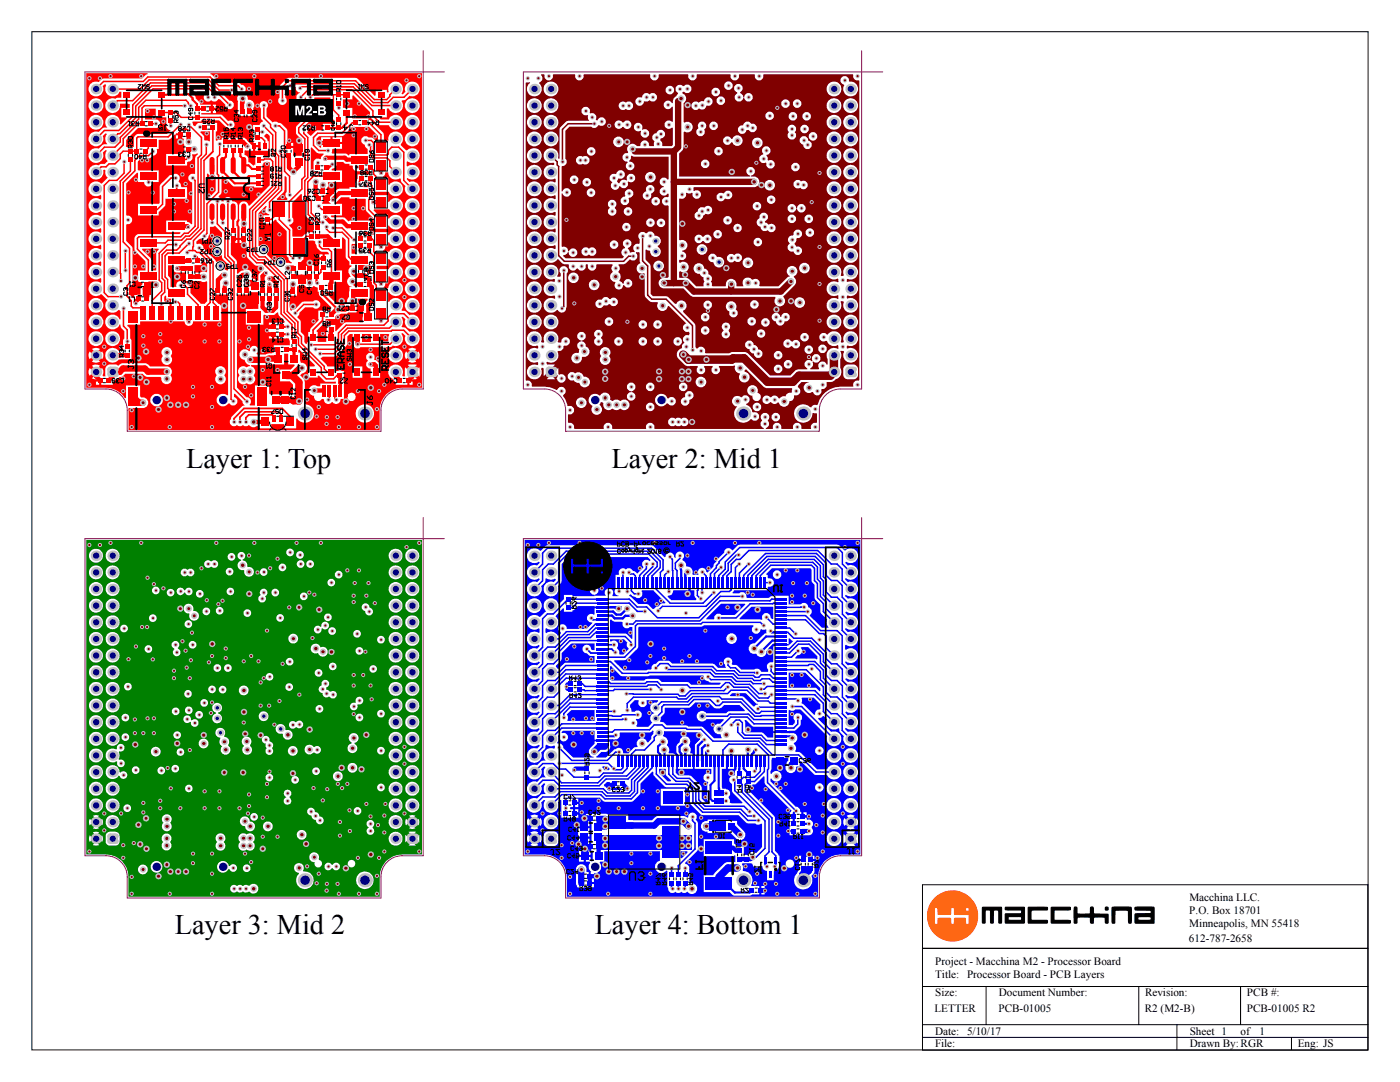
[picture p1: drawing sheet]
<svg xmlns="http://www.w3.org/2000/svg" width="279mm" height="216mm" viewBox="0 0 279 216" stroke-linecap="round" stroke-linejoin="round" font-family="sans-serif">
<defs><g id="words">
<g font-size="5.6">
<text x="37.1" y="93.3">Layer 1: Top</text>
<text x="122.1" y="93.3">Layer 2: Mid 1</text>
<text x="34.9" y="186.5">Layer 3: Mid 2</text>
<text x="118.7" y="186.5">Layer 4: Bottom 1</text>
</g>
<g font-size="2.2">
<text x="237.4" y="179.8">Macchina LLC.</text>
<text x="237.3" y="182.3">P.O. Box 18701</text>
<text x="237.3" y="185">Minneapolis, MN 55418</text>
<text x="237.3" y="188">612-787-2658</text>
<text x="186.6" y="195.2">Title: Processor Board - PCB Layers</text>
<text x="186.6" y="192.5">Project - Macchina M2 - Processor Board</text>
<text x="186.5" y="202">LETTER</text>
<text x="186.6" y="198.8">Size:</text>
<text x="199.3" y="202">PCB-01005</text>
<text x="199.3" y="198.8">Document Number:</text>
<text x="228.5" y="202">R2 (M2-B)</text>
<text x="228.5" y="198.8">Revision:</text>
<text x="248.8" y="202">PCB-01005 R2</text>
<text x="248.9" y="198.8">PCB #:</text>
<text x="186.6" y="206.5">Date: 5/10/17</text>
<text x="186.6" y="209">File:</text>
<text x="237.4" y="206.5">Sheet 1</text>
<text x="237.4" y="209">Drawn By:RGR</text>
<text x="247.6" y="206.5">of</text>
<text x="251.4" y="206.5">1</text>
<text x="259" y="209">Eng: JS</text>
</g>
</g></defs>
<path d="M6.4 6.3h266.6v203.2h-266.6zM184.1 176.5h88.9v12.7h-88.9zM184.1 189.2h88.9v20.3h-88.9zM184.1 196.8h88.9M196.8 196.8v7.7M227.3 196.8v7.7M247.6 196.8v7.7M184.1 204.5h88.9M184.1 207h88.9M234.9 204.5v5M257.7 207v2.5" fill="none" stroke="#000" stroke-width=".2"/>
<path d="M185.1 182.8a5 5 0 0 1 10 0 5 5 0 0 1-10 0zM186.5 181.2v2.9l.1 .3 .6-.1v-1l.7-.1 1.8 .1 .1 1.1 .4 .1 .2-.2 .1-1 2.1-.1 .1 1.2h.7v-1.8l-.1-.1h-2.8v-1.3a.4 .4 0 0 0-.5-.1 .4 .4 0 0 0-.3 .4v1h-2.4l-.1-1.3zM192.7 181.5a.4 .4 0 0 0 .8 0 .4 .4 0 0 0-.8 0z" fill="#f60" stroke="#f60" stroke-width=".2"/>
<g fill="#000" stroke="#000" stroke-width=".2">
<path d="M196.1 181h3.7l.1 3.2-.6-.1v-2.4l-.2-.1-.8 .1-.1 2.3a.29 .29 0 0 1-.3 .2 .29 .29 0 0 1-.2-.3v-2.2l-.2-.1h-.8l-.1 .1v2.4l-.5 .1zM205.2 181.1h3.8v.5h-3.1l-.1 .9 .1 1.1h3l.1 .6h-3.7zM209.8 181l3.8 .1v.4l-.2 .1h-2.9l-.1 .1v1.8l.1 .1 3.1 .1v.5h-3.8z"/>
<path d="M200.7 181l3.7 .1v3.1h-3.7v-1.8l3.1-.1 .1-.3-.1-.4-3.1-.1zM201.3 182.9l-.1 .5 .2 .2h2.4l.1-.1-.1-.6z"/>
</g>
<g fill="#000" stroke="#000" stroke-width=".25">
<path d="M214.4 181.1h.5l.1 1.2 1.8 .1h.7l.2-1.3 .4-.1 .2 1.4h2.8v1.7l-.5 .1v-1.1l-.2-.1h-1.8l-.4 .1v1.1h-.5l-.1-1.1-.2-.1a4.8 4.8 0 0 0-2.4 .1l-.1 1-.5 .1zM222 181.1h3.7l.1 .8-.1 2.3h-.4v-.1l-.1-2.4-2-.1-.7 .1v2.5h-.4a2.05 2.05 0 0 1-.2-1.6z"/>
<path d="M226.6 181.1l1.8-.1a2.99 2.99 0 0 1 1.9 .1v3.1h-3.7l-.1-.7a1.19 1.19 0 0 1 .2-1.1l2.9-.1 .2-.5-.2-.2h-3zM227.2 183l-.1 .4 .1 .2a5.3 5.3 0 0 0 2.5-.1l.1-.4-.3-.2z"/>
<circle cx="220.8" cy="181.3" r=".32"/>
</g>
<path d="M84.5 10.1v67.5h-4.3a4.2 4.2 0 0 0-4.2 4.2v4.3h-50.6v-4.3a4.2 4.2 0 0 0-4.2-4.2h-4.2v-63.2h71.7" fill="none" stroke="#800080" stroke-width=".2"/>
<g fill="#f00">
<path d="M40.1 26.2h1.8v1.9l-.2 .1-.9-.3-.1-.7-.7-.8z"/>
<path d="M70.2 48.8l.1-.2 .9 .1-.1 .7-.2 .5 .1 .7h-.8z"/>
<path d="M53.5 59.6h.5v.9h.3v.5l-.2 .2h-.6l-.3-.2v-.5h.3z"/>
<path d="M72.7 36.5h.6l.1 .5 .2 .3h-1l-.2-.1z"/>
<path d="M72 53.1l1.9-.2 .1 .2v1.6l-.2 .1-.5-.5-.5-.1v-.7h-.8z"/>
<path d="M75.9 66.7h1.7l.1 .1-.3 1.3h-1.5z"/>
<path d="M72.3 66.7h1.7v1.4h-1.7z"/>
<path d="M61 24.9l1.3-1.2h3.2a1.09 1.09 0 0 0 1.1 .2l.1 .1v.9h-.6v-.2h-1.7v1.3h-1.2l-1.1 1.1h-.2l-.6-.6 .2-.5a.76 .76 0 0 0-.5-.9z"/>
<path d="M56.8 35.2l.2-.1 .2 .3v2.9l-.2 .4a1.13 1.13 0 0 0 .4 1.1l-.1 .1h-2l-.1-.2 1.5-1.6z"/>
<path d="M60.1 38.7l.1 .1 .1 1 .6 .7 .1 2.5 1.5 1.6v1.7h-1.2v.3l-.5 .1-.5 .5h-2v-1.4l-.6-.8 .1-.2a.83 .83 0 0 0 .7-.5 .83 .83 0 0 0-.2-.9v-2.9z"/>
<path d="M28.4 49.6h3.2l.1 .2-.4 .3-.1 .4v3.5h-1v-2.3l-1.9-1.9z"/>
<path d="M62 29.5l.2-.1 1.1 1.1 1.2 .1 .1 .2-.7 1a.84 .84 0 0 0-1.3 .5v2h1.5v.3h-2.1z"/>
<path d="M59.4 57h1.5a1.09 1.09 0 0 0 1.8 .1l.7 .4v.7h.2l.1 .7 2.4 2.4v.3l-.4 .4h-2.2l.1 1.9-1.5 1.5-.2 .8h-.4v2l-.2 .4h-.3l-.2-.3-.1-1.3-.7-.8v-2.2l-.6-.6 .3-.6v-.4l1.2-1.1h1.6a.85 .85 0 0 0 1.2 0 .85 .85 0 0 0 0-1.2 .85 .85 0 0 0-1.2 .1h-2.1l-1.5 1.4-.3 .1-.4 .3-.3-.2v-2.8h1.4v-1.7z"/>
<path d="M42.1 33h.4v2.1l.4-.1 .1 .2v2.9l-1.5 1.6-.2-.1v-4.9l.2-.1 .6 .5z"/>
<path d="M28.9 21.8l.2-.1h2v1.7h2.1v1.9a.96 .96 0 0 0 .8 .7l-.7 .7-6 .1-.6 .5v2h-1.5l-.1-.1 .1-1.3 2.3-2.4h3.8a.86 .86 0 0 0 .7-.8 .86 .86 0 0 0-.7-.9h-2.4z"/>
<path d="M33.5 52.9h1l.1 .2a.87 .87 0 0 0 .6 1.3h1.9v1.7h2.9l.5 .2 .7-.2 .1 .1v3.9l-.4 .5h-.8l-2.1-2.1v-1l-.2-.4-.6-.7h-.6a.84 .84 0 0 0-1-.2 .84 .84 0 0 0-.4 1h-1.2v-1.6l-.5-.6z"/>
<path d="M38.8 52.9h1.4v-1l.2-.1 .9 1v1.4l-.1 .1-.7-.1-.5 .2h-1.2z"/>
<path d="M67.2 32.3h1.3l.4 .4h.8v.3h.6l.1 .2 .1 .5 .4 .4 3.1 .1-.1 .6h-2.5v.9l-.2 .4a.99 .99 0 0 0-.2 1.2h-1.3v.3l-2.3 .1-1.7 1.7a.91 .91 0 0 0 .4 1.3h-1.8l-.1-.2 .2-.1v-1.4h.9v-1.4l.2-.5-.1-.6 .1-.2h2.8v-2.3h-2.1v-.2l.2-.2a.84 .84 0 0 0 .7-1.1z"/>
<path d="M68.3 47.4l.1-.1 .6 .6v3.6l.7 .7v.7h.4l.1 .3a1.21 1.21 0 0 0-.2 2 1.07 1.07 0 0 0-.7 1.1 1.07 1.07 0 0 0 .9 .9h-.5v2.1a.96 .96 0 0 0-.3 1.2l-.8 .4-1.3-.2-2.3-2.3 .1-.2h1.7v-1.2l.2-.7h1.3v-2.3h-1.6v-3.8l-.2-.4 .1-.2h1.7z"/>
<path d="M65 63.7h1.9v-.5l.4-.4 .8-.2h1l.4-.2h1.7v-1.7l.2-.5-.1-.6h2.1v.3l-.7 .7v1.5h-.3v2.2h-3.5l-1.8 1.8-.2-.1v-1.2h-1.7l-.1 3.4h-1.7v-2h-.2v-.2l1.6-1.6z"/>
<path d="M53 41.1h.2v.2a.85 .85 0 0 0-.2 .9 .85 .85 0 0 0 .8 .6l-.2 .1h-1.1v1.7h1.7v-.3l.7-.5h.2l.1 .4 2 1.9v4.9l.4 .5v.3l.6 .5v.2h-1l-.2-.2a1.06 1.06 0 0 0-1-1.1 1.06 1.06 0 0 0-1.1 1l-.2 .1-1.4-1.5v-.2a1.05 1.05 0 0 0 0-1.6 1.05 1.05 0 0 0-1.5 .1h-.2v-6.6z"/>
<path d="M41.9 45.4l.8-.2 .2-.2 1.4 1.4v.9l-.2 .1a1.07 1.07 0 0 0-1.7 .2 1.07 1.07 0 0 0 .8 1.5 1.06 1.06 0 0 0-.8 1.6 1.06 1.06 0 0 0 1.7 .2l.2 .1 .2 .7 1 1-.1 1.3a.42 .42 0 0 1-.5-.2 .42 .42 0 0 1 .1-.6 1.07 1.07 0 0 0-.5-1 1.07 1.07 0 0 0-1.2 .1l-2.7-2.8a.84 .84 0 0 0-1.2-.8l-.2-.1v-.4l.8-.6a.85 .85 0 0 0 1 .3 .85 .85 0 0 0 .6-.8l.3-.5z"/>
<path d="M48.8 30.1l.2-.1 1.5 .1v-.9h.2v-.3h.8v-.6h.5v1.8h1.6v-1.9h-.2l-.2-.5-.5-.5 .4-.5 .4 .1 .3 .3v3.7l.2 .3-1.3 .1-.1-.3h-1.6v1.9l-.5 .2-.5-.5-.4-.1-.1-1-.3-.3-.4-.2zM50.9 29.4v.7h.6v-.7z"/>
<path d="M61.3 48l1.6 .1 .3 1.2 .7 .8 .4 .1h1l.3 .3v.3h-.8v.8h-.2v.2h-.9v.9h-.3v.8h-.5v-.8h-.9v.8h-.4v-.8h-.3v-.8h-.7l-.1-.1 .2-.8h.6zM63.7 50.8v.6h.7v-.6z"/>
<path d="M44.3 35.1l2.4 2.1h4v.2h1.7v-4.5l.2-.1v-.3l.4-.2h.7l.1 .1v4.6l-4 4.1-.2-.1a.94 .94 0 0 0-1-.8 .94 .94 0 0 0-.9 .8l.1 2.8a1.31 1.31 0 0 0 0 1.5v2.2h.8v.2h.3v.8h.3l.1 2.8 1.5 1.6 .4 .1h1l.5 .5-1.1 1.3v1.2h-.6l-.4-.4a.41 .41 0 0 1-.4-.3 .41 .41 0 0 1 .1-.5 1.14 1.14 0 0 0-1.8-.8l-.6 .2-.4 .4-.2-.1v-2.4l-1.2-1.3v-2.3h.2v-.8h.2v-.2h.9v-2.4h-.2v-1l.3-.5v-2.6a1.04 1.04 0 0 0-1.2-.8 .89 .89 0 0 0-.9-.9 .89 .89 0 0 0-.8 .9h-.4v-.4l-.5-.4-.1-.2 .4-.4 .2-.4v-3.1zM46.7 47.9v.6h.7v-.6zM47.8 47.9v.6h.6v-.6z"/>
<path d="M63.7 27.2h4.5l.4-.2 1.7-1.7h3.3l1.8 1.8v1h-.5l-.6-.6-.8-.1a.85 .85 0 0 0-1.3 .2 .85 .85 0 0 0 .6 1.3l.1 .3 .5 .5v1h-3.7v.2l-.2 .1-.5-.4h-2.7l-.1-.1 .2-.8h1.9v-1h-4.2v.8h-.2l-.7-.8v-1zM64.1 27.4v.9h1.8v-.9zM66.4 27.4v.9h1.9v-.9z"/>
<path d="M31.7 27.9l2.1-.1 1.1-1 .2 .1v-.3h.6v-.6h.3v-.3l.7-.4 .9 .4v.3h-1.4v1.6h.4l.1 .2-.1 .7 .2 .4v1.7l-.1 .1h-3.5v2.3h4.1v-.6l.2-.1a.96 .96 0 0 0 .8-1.4l.1-.1h.5l.5-.2 .1 .2-.4 .3-.2 .4v3.1l-.1 .2a.84 .84 0 0 0-1.2 .5 .84 .84 0 0 0 .7 1.1v8.3l-.1 .1-.4-.4-.5-.1v-.3h-4.1v2.3h2.7l.1 .2-.2 .2h-8.2l-.3 .1-.4 .5v2.6l2.1 2.2v1.9h-1.5v2.3h.9v.4l-.3 .3v.3v1.5h-1.3v.5l-.2 .2-.7-.6v-1.7l.5-.6v-7.2l-1.2-1.3v-3.3l.2-.1a.86 .86 0 0 0 1-.8 .86 .86 0 0 0-1-.9l-.2-.1v-6.3l2.1-2.1h.2v1.8h1.2a.89 .89 0 0 0 .9 .9 .89 .89 0 0 0 .9-.9h1.2v-2.3h-4.1l-.1-.1v-1.7l.6-.6h1.8l.6-.5a.82 .82 0 0 0 .8-1.2l.1-.2h.3zM27.5 40.7v2.3h4.2v-.7l1.3-1.3v-1.3h4.3v-2.4h-1.1l-.2-.7-.4-.5a.85 .85 0 0 0 0-1.2 .85 .85 0 0 0-1.2 0l-.6 .1-1.9 2-.1 3.5-.1 .2zM35.1 27v.6h.6v-.6z"/>
<path d="M47.3 58.8h2.7v-.5h1.6v3.3h-2.5v3.2h3.5v-1.9l.1-.1 1.9 .1 .8-.6 .1 .1 .2 .6 1.1 1.2-.1 .2h-2v.8h-.2v.2h-.8v1.1h.8v.2h.2v.8h2.3a.48 .48 0 0 1 .6 0 .48 .48 0 0 1 .2 .5v.9h-3.2v1.5h-.3v.1h-.6l-.7 .2h-1.7l-.1-.1a.86 .86 0 0 0-.2-1.5 .86 .86 0 0 0-1.1 .9l-.1 .1a1.08 1.08 0 0 0-1.8 .1 1.08 1.08 0 0 0 .9 1.6l.2 .7 .8 .4v.2l-.7 .2a1.08 1.08 0 0 0-1.4 .1 1.08 1.08 0 0 0 0 1.5 1.08 1.08 0 0 0 0 1.5 1.08 1.08 0 0 0 1.4 .1 1.06 1.06 0 0 0 1.5-.2 1.06 1.06 0 0 0-.1-1.4 1.08 1.08 0 0 0-.5-1.8v-.2h3.5l.5-.3 2.6 .1v-2.1h.8v2.1h1.2l.1 .2-.8 .8h-2.1v2.4h1.9l.7 .6v1.9l-.2 .2h-.2v-.2l-4.2 .1-.2-.2v-1.6h-2.8v4h-1l-.1-.2a.85 .85 0 0 0 .2-.9 .85 .85 0 0 0-.8-.5l-1.9-2zM53.7 66.9v.6h.6v-.6zM53.7 64.4v.6h.6v-.6z"/>
<path d="M17.2 14.6h12.2v.2l-.3 .1-.8 .8h-7.6h-.3l-.7 .7a1.48 1.48 0 0 0-2 1.2 1.48 1.48 0 0 0 1.6 1.6 1.48 1.48 0 0 0 1.2-2l.4-.4h.2v.4a1.48 1.48 0 0 0 .8 1.9 1.48 1.48 0 0 0 1.9-.8h.4v1.2h-.7l-.5 .2a1.48 1.48 0 0 0-2 1.1 1.48 1.48 0 0 0 1.5 1.8 1.48 1.48 0 0 0 1.4-1.8l.1-.1 1.9 .1v.7h-1.7v1.9h1l.1 .2-1.2 1.3-.2-.3a1.48 1.48 0 0 0-1.9-1.6 1.48 1.48 0 0 0-.6 2.4l-.8 .1-.9 .8a1.48 1.48 0 0 0-2.1 1.2 1.48 1.48 0 0 0 1.7 1.7 1.48 1.48 0 0 0 1.2-2l.5-.6 .3 .1v.1a1.45 1.45 0 0 0 .1 2h-.8l-.9 .9a1.47 1.47 0 0 0-2 1.1 1.47 1.47 0 0 0 1.6 1.7 1.47 1.47 0 0 0 1.2-2l.5-.5h.3l-.1 .3a1.48 1.48 0 0 0 .3 1.8 1.39 1.39 0 0 1-1.4 .6l-.4 .3a1.48 1.48 0 0 0-2 1.1 1.48 1.48 0 0 0 1.5 1.8 1.48 1.48 0 0 0 1.4-1.9l.1-.1 .3 .1 .1 .9 .4 .6-1.1 1.1-.4-.1a1.5 1.5 0 0 0-2 .2 1.5 1.5 0 0 0 .1 2 1.5 1.5 0 0 0 2 .2l.1 .7-.2 .2a1.49 1.49 0 0 0-2 .2 1.49 1.49 0 0 0 .1 2 1.49 1.49 0 0 0 2 .2l.1 .7-.2 .3a1.49 1.49 0 0 0-2 .2 1.49 1.49 0 0 0 .1 2 1.49 1.49 0 0 0 2 .1l.1 .8-.2 .1a1.5 1.5 0 0 0-2 .3 1.5 1.5 0 0 0 .1 2 1.5 1.5 0 0 0 2 .2l.1 .7-.2 .2a1.5 1.5 0 0 0-2 .2 1.5 1.5 0 0 0 .1 2 1.5 1.5 0 0 0 2 .2l.1 .7-.2 .2a1.49 1.49 0 0 0-2 .2 1.49 1.49 0 0 0 .1 2 1.49 1.49 0 0 0 2 .2l.1 .7-.2 .2a1.48 1.48 0 0 0-2 .2 1.48 1.48 0 0 0 .1 2.1 1.48 1.48 0 0 0 2 0h.2l.9 .9 .3 .1a1.53 1.53 0 0 0-.1 2.3 1.53 1.53 0 0 0 2.3-.2h.1l.2 .3v1.6h-.2a1.48 1.48 0 0 0-2.3-.6 1.48 1.48 0 0 0 .1 2.4 1.48 1.48 0 0 0 2.3-.7h.1l.2 .7 .6 .6v1.4l-.3 .5v2h-.8a1.48 1.48 0 0 0-2.2-.2 1.48 1.48 0 0 0 0 2.2 1.48 1.48 0 0 0 2.2-.2l2.5-.1v-3.7l-.2-.5-.1-1.9-.5-.6 .1-.2h2.5v-.7h5.8v-3.5h-.8l-.2-.6v-.8l.2-.2 .2 .1v.5h.8l.3 .2-.2 .3v.5l.2 .1v3.4h2.5a.85 .85 0 0 0 .9 .9 .85 .85 0 0 0 .8-.9h5.7v-3.5h-.6l-.5-.5v-1.3h2.4v20l-.1 .1a1.26 1.26 0 0 0-1.9 .1 1.26 1.26 0 0 0 .2 1.8 1.26 1.26 0 0 0 1.8-.3h.3a.86 .86 0 0 0 1.4 0 .86 .86 0 0 0-.5-1.3v-.6l.2-.1 1.5 1.6v.3l.5 .5-.6 .1-2.1 2.2-.2 .5a.85 .85 0 0 0 .2 1.1 .85 .85 0 0 0 1.1 0l.4 .2h.5l.3-.2 .2 .2h.5l.5-.2a1.11 1.11 0 0 0 1.5 .2h.6v.5h2.3v-.9h2.6v.9h2.4v-1.9l.2-.1 .1 .2a1.85 1.85 0 0 0 3.1-.4 1.85 1.85 0 0 0-1.7-2.6l-.1-.2 .1-.4v-3.8l-.1-.6-.8-.8 .4-.4a1.06 1.06 0 0 0 1-1.2 1.06 1.06 0 0 0-1.3-.9l-.1-.6v-1.4h-.4v-.5l.2-.1 3.2 3.1-.1 .2h-1.3v2.2h1.9v-.3l.2-.1 1.3 1.2h2l.1 .2v.2h-3.1v.6h-.6a1.06 1.06 0 0 0-1.6 .5 1.06 1.06 0 0 0 1 1.4 .85 .85 0 0 0 .5 1 .85 .85 0 0 0 1.1-.4l.4 .1a.83 .83 0 0 0 .5 .9 .83 .83 0 0 0 1-.4l.3 .2a.85 .85 0 0 0 .9 .1 .85 .85 0 0 0 .5-.8l.7-.1v-5.6h-1.6v-.9h-1.7l-.1-.3-1.2-1.2v-.2l.4-.2h2.3l.4-.2 2.1-2 .1-.4v-1.4l.5-.5h.6v1.8h.1a.85 .85 0 0 0 .4 .9 .85 .85 0 0 0 1-.1h5.9l.6-.4 .2 .1a1.5 1.5 0 0 0 1.6-.6 1.5 1.5 0 0 0-.1-1.7l.3-.2 .5 .5-.1 .2a1.49 1.49 0 0 0 1.4 1.9 1.49 1.49 0 0 0 1.6-1.8 1.49 1.49 0 0 0-2.1-1.1l-.8-.8-.7-.2a1.75 1.75 0 0 0 0-1.9l.2-.1 .5 .5-.1 .2a1.48 1.48 0 0 0 1.4 1.9 1.48 1.48 0 0 0 1.5-1.7 1.48 1.48 0 0 0-2-1.2l-.7-.7-.8-.2-.1-.2a1.49 1.49 0 0 0-.3-2.1 1.49 1.49 0 0 0-2.2 .5h-.1v-1.9h.2a1.48 1.48 0 0 0 2.4 .2 1.48 1.48 0 0 0-.6-2.3 1.48 1.48 0 0 0-2 1.3l-.2 .1-.7-.1v-.2l.2-.3 .1-.5h.6v-1.4l.3 .1a1.48 1.48 0 0 0 2.2 .1 1.48 1.48 0 0 0-.2-2.2 1.48 1.48 0 0 0-2.2 .6h-2.5v-.7h2.4v-1.3h.1a1.49 1.49 0 0 0 2.3 .4 1.49 1.49 0 0 0 0-2.3 1.49 1.49 0 0 0-2.3 .4h-1.1l-.1-.2 .4-.4 .1-.5h.6v-.7l.1-.1a1.49 1.49 0 0 0 2.3 .5 1.49 1.49 0 0 0 0-2.3 1.49 1.49 0 0 0-2.3 .5l-.1-.1v-.6h-2.9v.5h-1.9l-.1-.1 .1-.4h1.2v-2.3h-4.2l-.2 .2-.8-.8h-2.5l-.2-.2 .1-.2h2.2v-2.3h-1.3v-.2l1.1-1.1h1.6v.3h3.2l.1 .1v2.2l1.6 1.6v2h2.9v-.5l.1-.1a1.49 1.49 0 0 0 2.3 .5 1.49 1.49 0 0 0 0-2.3 1.49 1.49 0 0 0-2.3 .4h-.1v-.8h-2.1l-.8-.8v-.2l3.1-.1a1.48 1.48 0 0 0 2.2 .4 1.48 1.48 0 0 0 0-2.3 1.48 1.48 0 0 0-2.3 .5l-.1-.1v-1.3h-2.7v-.6l2.8-.1a1.48 1.48 0 0 0 2.2 .7 1.48 1.48 0 0 0 .2-2.3 1.48 1.48 0 0 0-2.3 .3l-.2-.1v-1.4h-1l-.1-.2 .4-.3 .1-.5h.6v.2a1.55 1.55 0 0 0 2.4 1l.1 .6 .9 .9-.1 .2a1.48 1.48 0 0 0 1.4 1.9 1.48 1.48 0 0 0 1.5-1.7 1.48 1.48 0 0 0-2-1.2l-.5-.5v-.2l.2-.1a1.48 1.48 0 0 0 2-.2 1.48 1.48 0 0 0-.1-2 1.48 1.48 0 0 0-2-.1l-.1-.1v-.8l.2-.1a1.48 1.48 0 0 0 2-.2 1.48 1.48 0 0 0-.1-2.1 1.48 1.48 0 0 0-2.1 .1h-.2l-1-1v-.2a1.5 1.5 0 0 0-.7-2.5 1.5 1.5 0 0 0-1.8 1.8h-.9v-1.2l-.2-.4-2.4-2.4-.5-.2v-.3h-3.2v-2.1h-1.8l-.1-1.7h1.9v-.7l.2-.1 3.3 3.4v.7l.2 .4 1.4 1.3 .3 .2h1.9l.1 .1a1.48 1.48 0 0 0 2.2 .4 1.48 1.48 0 0 0-.1-2.3 1.48 1.48 0 0 0-2.2 .6h-1.6l-.2-.2 .1-.2h1.3v-1.8h.4a1.48 1.48 0 0 0 2.1 .8 1.48 1.48 0 0 0 .4-2.2l.2-.2h.5l.9-.9 .2 .1a1.48 1.48 0 0 0 1.9-1.3 1.48 1.48 0 0 0-1.7-1.6 1.48 1.48 0 0 0-1.2 2l-.5 .5-.3-.1 .1-.2a1.48 1.48 0 0 0-1.1-2.2 1.48 1.48 0 0 0-1.5 2l-.2 .2-.2-.1v-.5h-2.2v1.1l-.2 .1-3.4-3.4-.4-.2h-13.4l-.4 .2-1.4 1.4v2.4l-.2 .1a.85 .85 0 0 0 .2 1.2 .85 .85 0 0 0 1.2-.1 .85 .85 0 0 0 0-1.2v-1.8l.1-.1a.9 .9 0 0 0 .8 .4 .9 .9 0 0 0 .8-.7l.3 .1a1.03 1.03 0 0 0 .9 1.1 .86 .86 0 0 0-.8 .9 .86 .86 0 0 0 .9 .8 .86 .86 0 0 0 .8-.7h.2v.1a.85 .85 0 0 0 .9 .7 .85 .85 0 0 0 .8-.8h3.2v2.4l.2 .4-.6 .2-3.7 .1-2.7 2.6v1.6l1.1 1.1v3.2h-1.7v-1.6h-.8v-.2h-.2l-.2-3.4-1.1-1.2-1.1-.4-.7 .1-1.2-1.1v-1.7a.84 .84 0 0 0 0-1.2 .84 .84 0 0 0-1.2 .1 .84 .84 0 0 0 .1 1.1v2l.3 .7-.4 .2-.2 .4h-1.3v3.3h-.6l-.2 .2-.9-.9h-4.5v.3l-.2 .1h-.4l-.5 .2-.1-.1v-1.8h.2v-1.7h-3.6l-.6 .4-.1 .3-.5-.3-.1-.5 .1-.1h1.7v-.3h3.5l1.5 1.4a.85 .85 0 0 0 1.2 .2 .85 .85 0 0 0 .3-1.1 .85 .85 0 0 0-1.2-.3l-1.3-1.3-4-.1v-.2h1.9v-1.7h-2.1l-.1-.5-.8-.8-.2-.5-.6-.6v-.2h2.4l.2 .2-.1 .4a.88 .88 0 0 0 .2 1.2 .88 .88 0 0 0 1.2-.1 .84 .84 0 0 0 1.4-.3l.3 .1 1.1 1.1a.85 .85 0 0 0 .8 .9 .85 .85 0 0 0 .9-.9 .85 .85 0 0 0-.9-.8l-1.4-1.4 .1-.1h1.1l.1 .1a.94 .94 0 0 0 1-.1 .94 .94 0 0 0 .4-.9l.2 .1 .1 .3 .3 .4 .5 .1-.1 .1a1.11 1.11 0 0 0-.6 1.6v2.8h3v-1.5a1.07 1.07 0 0 0 .1-1.1 1.07 1.07 0 0 0-1-.6l-.4-.9-.5-.3v-.3a.83 .83 0 0 0 .3-.9 .83 .83 0 0 0-.9-.6l-.6-.4h-3.6l-1.9-1.8 42.2-.1v62.8h-4.3a4.4 4.4 0 0 0-4.1 4.4v4h-50.2v-4.3l.2-.1h2.9a1.07 1.07 0 0 0 .9-1 1.07 1.07 0 0 0-.9-1.1h-.5l-.2-.2v-2.2h-2.9v2.5l-.2 .1a4.5 4.5 0 0 0-3.7-2.1h-4zM70.9 82.5a1.9 1.9 0 0 0 3.8 0 1.9 1.9 0 0 0-3.8 0zM30 79.8a1.26 1.26 0 0 0 2.5 0 1.26 1.26 0 0 0-2.5 0zM69.3 79.2a.85 .85 0 0 0 1.7 0 .85 .85 0 0 0-1.7 0zM81.7 76.1v.7h.7v-.7zM19.1 76.1v.7h.7v-.7zM20.4 73.4l-2.1 2.1 .8 .2h.9v.2h.2v.9h2.3v-.5l.6-.6 .7-.4 .7-.2 .5-.5h3.4l1 .6h2.7l.1 .2a1.06 1.06 0 0 0 1.3 1.2 1.06 1.06 0 0 0 .5-1.7 1.05 1.05 0 0 0 .2-1.1 1.05 1.05 0 0 0-.8-.7h-3.4l-.9-.6h-4.7l-.8 .5-.4-.3h-1.4a.99 .99 0 0 0-.8 .8v1.5l-.4 .1-.1-.2a1.42 1.42 0 0 0-.1-1.5zM17.9 73.4a1.57 1.57 0 0 0 0 1.6l.8-.8zM82.7 74.2l1 1v-1.9zM70.4 73.1v2.3h1.9v-2.3zM43.2 73.4a1.09 1.09 0 0 0 0 1.5 1.07 1.07 0 0 0 0 1.5 1.07 1.07 0 0 0 1.6 0 1.07 1.07 0 0 0 0-1.5 1.07 1.07 0 0 0 0-1.5 1.07 1.07 0 0 0-1.6 0zM81.3 72.8l1 1 .9-1zM18.4 72.9l.7 .9 .8-.8a1.58 1.58 0 0 0-1.5-.1zM77.9 73.1a1.53 1.53 0 0 0 .4 2.4l.7 .8v.5h2.3v-.9h.2v-.2l1.7-.1-2.3-2.3-.1 1.7-.4 .1-.2-.2a1.49 1.49 0 0 0-.4-1.9 1.49 1.49 0 0 0-1.9 .1zM19.1 71.3l-.8 .8a1.4 1.4 0 0 0 1.6 0zM82.3 71.3l-.8 .8a1.4 1.4 0 0 0 1.6 0zM73.3 70.7a.82 .82 0 0 0 .2 1.3 .84 .84 0 0 0-.4 .9 .84 .84 0 0 0 .9 .6v1.9h1.9l-.1-2.8-.6-.6-.4-.2-.1-.1a.86 .86 0 0 0-.3-1.1 .86 .86 0 0 0-1.1 .1zM17.9 70.1a1.48 1.48 0 0 0 0 1.6l.8-.8zM20.4 70.1l-.8 .8 .8 .8a1.27 1.27 0 0 0 0-1.6zM81 70.2a1.29 1.29 0 0 0 0 1.5l.8-.8zM82.7 70.9l.8 .8a1.48 1.48 0 0 0 0-1.6zM18.4 69.6l.7 .8 .8-.8a1.58 1.58 0 0 0-1.5 0zM77.5 70.9a1.48 1.48 0 0 0 2.9 0 1.48 1.48 0 0 0-2.9 0zM81.5 69.6l.8 .8 .8-.8a1.59 1.59 0 0 0-1.6 0zM32.5 69.6a1.04 1.04 0 0 0 0 1.4 1.05 1.05 0 0 0 0 1.5 1.05 1.05 0 0 0 1.5 0 1.05 1.05 0 0 0 0-1.5 1.06 1.06 0 0 0 0-1.5 1.06 1.06 0 0 0-1.5 .1zM17.6 67.6a1.5 1.5 0 0 0 3 0 1.5 1.5 0 0 0-3 0zM21 67.6a1.49 1.49 0 0 0 2.9 0 1.49 1.49 0 0 0-2.9 0zM17.7 64.3a1.47 1.47 0 0 0 2.9 0 1.47 1.47 0 0 0-2.9 0zM80.8 60.9a1.5 1.5 0 0 0 3 0 1.5 1.5 0 0 0-3 0zM17.7 60.9a1.47 1.47 0 0 0 2.9 0 1.47 1.47 0 0 0-2.9 0zM80.8 57.6a1.48 1.48 0 0 0 2.9 0 1.48 1.48 0 0 0-2.9 0zM80.8 54.3a1.48 1.48 0 0 0 2.9 0 1.48 1.48 0 0 0-2.9 0zM80.8 51a1.46 1.46 0 0 0 2.9 0 1.46 1.46 0 0 0-2.9 0zM80.8 47.6a1.47 1.47 0 0 0 2.9 0 1.47 1.47 0 0 0-2.9 0zM80.8 44.3a1.48 1.48 0 0 0 2.9 0 1.48 1.48 0 0 0-2.9 0zM80.8 41a1.48 1.48 0 0 0 2.9 0 1.48 1.48 0 0 0-2.9 0zM57.9 28.5v.6h.6v-.6zM80.8 27.7a1.48 1.48 0 0 0 2.9 0 1.48 1.48 0 0 0-2.9 0zM17.7 24.4a1.47 1.47 0 0 0 2.9 0 1.47 1.47 0 0 0-2.9 0zM80.8 24.4a1.46 1.46 0 0 0 2.9 0 1.46 1.46 0 0 0-2.9 0zM42.5 21.9v.7h.6v-.7zM42.5 20.9v.6h.6v-.6zM17.6 21.1a1.5 1.5 0 0 0 3 0 1.5 1.5 0 0 0-3 0zM80.8 21.1a1.49 1.49 0 0 0 2.9 0 1.49 1.49 0 0 0-2.9 0z"/>
</g>
<path d="M65.1 31.5l-.2 .2M71.7 31.7l.1 .1M70.6 54.1v.4l.4 .5h1M72.2 58.2l-.3 .3M67.1 61.8h.3M71.3 67.4v1.3M72.2 60.5l-.2 .1v.9M73.9 72.7h.8M78.9 74.2v.8M82.3 74.2v1l-.8 .7" fill="none" stroke="#f00" stroke-width=".84"/>
<g fill="none" stroke="#f00" stroke-width=".3">
<path d="M66.5 18.9h1.1M78.9 17.8l-1.1 1.1v.3M63.6 30h1.8M67.6 23v.8M70.3 24.5h.7M71.3 33.3h.9M72.9 28h1.2l.5 .5M73.6 39.9v1.9M73.7 28.9l.3 .3M73.9 33.3l.7 .7v.7l.4 .4v.7M73.9 36.7l.3 .3v2.2M74 31l.5 .5"/>
<path d="M74.4 23.1l1.3 1.3M74.6 30.8l.1 .1M77.3 31.5l.5 .6M77.5 30v.7l-.2 .2M77.8 33.2l.5 .6M66.2 41.8h.1M66.4 45.5h1.9M69.6 51.2l.5 .6h1.7M71.7 46.7l.3 .3v.7M71.8 51.8h.1M72 48.9l-.3 .3M73.7 47.7h.6l.3 .3"/>
<path d="M73.7 50.2l.9 .9M75.1 56.9v1.2M66.8 78h.1M66.8 78v1.5l.3 .3M67.5 68l-.7 .8M67.8 74.9h-.5l-.7 .7M68.1 68.3l-1.4 1.4M68.7 66.9v1.7M69.1 64.9l-1.6 1.5M77.5 64l-.9 .9M78.3 65.9l-.2 .2M78.9 64.2l-1.2 1.3"/>
<path d="M78.9 67.6l-1.1 1.1"/>
</g>
<path d="M67.6 20.6v.9M67.6 25.5h.6M74.9 73.8v.4" fill="none" stroke="#f00" stroke-width=".42"/>
<path d="M71.8 58.4l.1 .1" fill="none" stroke="#f00" stroke-width="1.1"/>
<path d="M67.8 74.9v1.5" fill="none" stroke="#f00" stroke-width=".63"/>
<path d="M65.1 33.5h.5" fill="none" stroke="#f00" stroke-width=".46"/>
<circle cx="65.1" cy="33.5" r=".23" fill="#f00"/>
<path d="M65.1 33.5l.2 .2" fill="none" stroke="#f00" stroke-width=".46"/>
<g fill="none" stroke="#f00" stroke-width=".84">
<path d="M37.6 26.8v1.5M46.5 28.3h2M48.3 24v.9M48.4 20.5l-.1 1.8M49.7 21v1.3M49.7 24v1.4M57.7 33.5l.8 .8M64.4 36.9v1.3M37.4 45.1l.1 .2M44.8 54.9h-.3l-1 1M44.8 57.2v.7M46.5 47.7v1.2"/>
<path d="M48.5 54.8l-.7 .8M53.7 55.6h.6M58.5 55.2h.1M61.8 55.2h-1.6v.7M63.4 47.2h2M54.5 65.2h-1.3v.9M55.1 61.3l-.7 .7h-1.3"/>
</g>
<g fill="none" stroke="#f00" stroke-width=".3">
<path d="M40.9 17.7l.6 .6M47.5 17.1l.7 .7M58.3 16.7l-.4 .4M60.2 17.3l-.3 .3M37.1 20l.9 1.1M37.6 31.4l-.4 .4M38.4 35.5h.1M39.9 25.4h.9M40.2 30.9l-.7 .6M41.2 30.7l-1.1 1.1M43.4 34.7l.2 .3M43.8 30.9l-.4 .4"/>
<path d="M44 23.4l1.4 1.5M51.3 27.5h.9M52.6 31.9l.2-.2h1.2l.4 .5M52.7 23.5l1.3 1.4v.5M52.8 28.1v1.1M54.4 30.8l.6 .5M55 30.5l.6 .6M56.8 34.2l1 1M59.6 26.5l1.2 1.2M60.6 26.6l.8 .8M60.8 35.2l-.6 .6M61.4 35.4l-.6 .6"/>
<path d="M62 23.1l-2.4 2.4M37.8 47.1h-.8l-.8 .8M38.1 47.7h-.8l-1.4 1.4v.1M38.5 50h-.8l-.4 .4M38.6 48v1.2l-.1 .1M39.1 51.1l.3 .2v.8M39.3 50.4h.5l2.1 2.1M41.3 46.6l-.5 .5M43.4 44.7l1.5 1.5M49.8 51l1.4 1.4M50.4 50.8l1.1 1M51 50.5l.7 .8"/>
<path d="M53.4 43.8h.7M53.8 40.3v1.6M57.8 50.9l.6 .6M61.5 40.3v2.5M62.1 40v2.5M62.1 47.2h-.9l-1.5 1.4M63.4 44.6v.9M63.6 41.1l.7 .7M63.7 48.3v.8M64 44.4h.3M64 53.8v.5l-.8 .9M65.1 45.3v.4"/>
<path d="M39.5 60.8v1.6M41.9 60.4l-.6 .6v1.4M42.5 60.4l.7 .6v1.4M58.3 67.6l.4 .5M59.4 64.2v2.3M59.6 67.5v1.3M60.2 67.2v1.4M64.1 74.6l1 1M64.7 73.6l.7 .6M65.7 78v1.5l-.2 .3"/>
</g>
<path d="M63.2 55.2h.1M54.3 82.8l.5 .4M56.3 81.5l1.6 1.6" fill="none" stroke="#f00" stroke-width=".34"/>
<path d="M37.6 18.8h-.9l-.1 .1M39.3 20.8v.9h1.3M45.1 30v1.3l-.7 .6M46.5 34.2l1.3 1.3M47.4 24h.9M48 30v1.2l.6 .7M50.3 33.7h1.3M51.6 35.1h-1.9l-.4 .4M61.8 51.6v.8M64.3 57.4v1.2M57.4 65.2h-1.2" fill="none" stroke="#f00" stroke-width=".42"/>
<path d="M60.8 52.4h1M53.7 71.5l-.2 .3" fill="none" stroke="#f00" stroke-width="1.3"/>
<path d="M57.1 74.9h1.2" fill="none" stroke="#f00" stroke-width="1.5"/>
<path d="M49.7 28l1 1v.2" fill="none" stroke="#f00" stroke-width=".63"/>
<g fill="#f00">
<circle cx="37.7" cy="52.1" r=".42"/>
<circle cx="38" cy="55.2" r=".42"/>
</g>
<g fill="none" stroke="#f00" stroke-width=".3">
<path d="M20.7 16.2l-1.6 1.6M41.5 18.3v1.1M42.8 18.7v.7M57.6 16.1l-1.2 1.2v2.8M61.5 17.9l-1.5 1.5M77.8 19.2l-.6 .7M78.5 19.4l-1.1 1.1M82.3 17.8l-1.7 1.6M21.2 33.3h-1l-1.1 1M23.5 20.1l-1 1M23.9 26.7h-.4l-1 1M24 27.4v.9l-1.1 1.1"/>
<path d="M24.6 27.7v1.2M24.6 30.2l-.6 .6v.8l-1.1 1.1M24.8 34.6l-1.5 1.4M26 30.2h1.3M27.5 27.3l-.2 .3M27.6 24.7h.7M27.8 31.1l-.9 .9M30 24.7h1.1M30.5 30.2l-.8 .9M34 22.4h1.2M40.2 27.4v3.5M41.2 28.9v1.8"/>
<path d="M42.5 25.4v4.9M43.6 35v3.4M43.8 28.7v2.2M51.3 25.8l.6 .5M52.6 25.1l1.8 1.8v3.9M54 25.4l1 1v4.1M56.8 26.1v8.1M57.8 35.2v3.7M59.6 25.5v1M60.2 35.8v1.9M60.6 25.9v.7M60.8 36v3.6l.7 .7"/>
<path d="M61.4 36.3v3.1l.7 .6M66.5 21.9l1.1 1.1M72.2 35.7l-.5 .5v.5M73.9 35.7v1M74 29.2v1.8M74.2 39.2l-.6 .7M74.4 22.1v1M74.6 28.5v2.3M77.8 32.1v1.1M78.2 29.4l-.7 .6M79.6 29.4l1 1M80.6 36l1.7 1.7"/>
<path d="M20.8 58.4l.8 .8M24 54.5l.1 1.6M27.7 47.3l-.3 .2M29.6 41.8h1.8M32.4 55.5l.5 .5M32.9 55.3l.6 .5M33.5 57.5l.8 .9h1M33.5 48.8h1.6M33.5 50.5l-.6 .5M33.5 47.9l-.5 .6M36 57h.9l.5 .5v1.2M41.3 40.7v5.9"/>
<path d="M41.9 52.5v7.9M42.5 52.3v8.1M43.4 40.2v4.5M44.4 42.3v2.2M57.7 40.2v3.8M59.7 49.1v2.3M63.7 49.1l.6 .6h1.3M64.6 53.3l-.6 .5M66.2 50.2v4.9M71.7 49.2v.8M73.7 48.9v1.3M74.6 51.1v5.3l.5 .5"/>
<path d="M26.2 61.1l.3 .3h1.8l.3 .2v.8M35.9 60.6v1.8M46.1 79.6l.4 .5M56.1 62.6l2.2 2.2v2.8M56.7 62.4l2.2 2.1v2.2M59.4 66.5l.8 .7M64.1 73.4v1.2M64.7 73.1v.5M67.5 66.4v1.6M68.1 66.7v1.6M68.7 68.6l-2 2M78.2 62.6l-.7 .7v.7"/>
<path d="M80.6 65.9l1.7 1.7M80.6 62.6l1.7 1.6"/>
</g>
<path d="M34 24.1v1M44.4 33v1.2M46.5 30v4.2M48.6 31.9v1.1M49.6 33l.7 .7M46.5 42.3v3.7M53.7 59.6v1.2M56.2 66.7h1.3" fill="none" stroke="#f00" stroke-width=".42"/>
<path d="M34.1 35.5h.9M35.3 37v1.5M64.4 62.8v1.2M47.9 83.2v1M48.7 81.5l-2 2v.7M54.8 83.2v.3M56.1 82.7v.8M57.9 83.1v1.1" fill="none" stroke="#f00" stroke-width=".34"/>
<g fill="none" stroke="#f00" stroke-width=".84">
<path d="M48.4 19.7v.8M57.7 28.1v1.2M57.7 31.3v2.2M59.7 32.3v.9M63 36.3v2.7l.6 .6M65.3 39.3v.3M67.8 38.5l-1.4 1.3M27.6 57.1l-1.1 1.1M40 53.5h.6M43.5 55.9v2M43.5 59.6v.2l1.1 1.1M44.8 59.6v1.3"/>
<path d="M47.8 55.6v2.3M47.8 59.6v.7l.7 .7M53.7 56.7v1.2M54.3 55.6l.8 .8v1.5M58.4 56.7v1.5M59.7 41.8v3.7M61.8 52.6v.9M61.8 55.2v1.2M63.2 52.9v.6M70.5 58.4v1.7M70.9 56.7h1.1M73.7 55.9v.8l.5 .5v3l-.7 .8"/>
<path d="M19.1 74.2v.9l.9 .8M22.5 74.2v.9M23.9 70.9h-1.4M53.2 66.1v.6h1.3M64.4 65.7v.9M72 62.9l-.3 .4h-.9M74.7 72.7l.3 .3v1.2"/>
</g>
<path d="M49.7 25.4v2.6M57.2 69.7h1.5v1.8M67.8 76.4l.1 .1v1.5" fill="none" stroke="#f00" stroke-width=".63"/>
<path d="M63.4 32.5v1M63.2 55.2v1.2l.1 .1" fill="none" stroke="#f00" stroke-width=".46"/>
<path d="M50.8 59.9v.3M60.8 52.4l-.6 .7M53.8 76.2l.8 .9h.5" fill="none" stroke="#f00" stroke-width="1.3"/>
<path d="M57.4 53.5h1.1" fill="none" stroke="#f00" stroke-width="1.1"/>
<circle cx="40" cy="53.5" r=".42" fill="#f00"/>
<path d="M37.6 18.8l.8 .8v.3" fill="none" stroke="#f00" stroke-width=".42"/>
<path d="M37.5 46.5h-.7l-.7 .8M37.7 48.6l-1.9 1.9M38.5 49.3v.7" fill="none" stroke="#f00" stroke-width=".3"/>
<path d="M36.6 53.5h1.4" fill="none" stroke="#f00" stroke-width=".84"/>
<circle cx="37.2" cy="53.5" r=".42" fill="#f00"/>
<g fill="none" stroke="#f00" stroke-width=".84">
<path d="M35.9 26.8v2.9M37.6 29.7h1.1M42.3 33v2.4M45.1 28.3h1.4M48.3 24.9l.5 .5h.9M48.5 28.3l.9 .9M53.2 32.7v3.9M57.7 28.1h2M59.7 33.2l-1.2 1.1M63.7 28.5h2.5M65.1 31.5h3.7l.4 .4h2.6M66.1 37v1.4l-.8 .9"/>
<path d="M67.8 38.5h4M76 33v1.5M27 55.4v.7l.6 .6M27.6 59.7l-.5 .5v.3M29.3 59v.7M35.3 45.1h2.1M35.3 51.8l.3 .3h2.1M35.3 55.2h1.3M35.4 53.5h1.2M38 55.2h2.6M39.3 53.5h.7M48.5 54.8h.7"/>
<path d="M48.6 47.7v1.2h-2.1M48.6 42.3v3.7M49.1 57v.9M49.1 59.6v1.4M52.4 59.6v1.7l.7 .7M53 54.5l-.6 .6v2.8M53.4 45.5h2.3v3.6M55.1 59.6v1.7M58.5 55.2h1.7M59.7 45.5h2.4M61.8 52.4h.9l.5 .5M64.9 43.3l1 .9h2.5l.9 .9h2.5"/>
<path d="M65.4 47.2l.8 .7v.6M66.2 48.4v.1M66.2 55.1v1.3l-.3 .2v.8M66.5 55.1l-.3 .3M72 55h.9l.8 .9M72 53.3h.9l.1 .2M74.5 40.3h1.5M76 47.7v1.6M76 55.1v1.6M22.5 75.1l-.8 .8M23.9 70.9h1.5M34 62.4v1.8"/>
<path d="M37.7 62.4v1.8M55.5 69.7v1.9l-.2 .2M62.7 77.9h1.9M66.1 65.7l-.1 1.6M67.1 61.8l-1 1M70.3 60.2v1.3h-1.1l-.3 .3h-1.5M72 61.5v1.4M73.5 61v2.3M76 62.5v1.5M78.9 75l.9 .9M79.1 74.3l.2 .2M50.6 84.2h2.3"/>
</g>
<g fill="none" stroke="#f00" stroke-width=".3">
<path d="M20.7 16.2h7.9l.9-.8h12.4l1.8 1.7h3.8M22.5 17.8h5.4l1.8-1.8h12l2 2h2.5M40.9 17.7h-10.4l-3.4 3.5v2.3l-3.2 3.2M42.8 18.7l-1.6-1.6h-10.9l-3.8 3.8v2.4l-2.8 2.7h-2.9l-1.7 1.7M57.6 16.1h13.4l3.7 3.8h2.5M58.3 16.7h12.4l3.8 3.8h2.9M60.2 17.3h10.3l3.7 3.8h4.7M61.5 17.9h8.7l4.2 4.2M61.9 19.4l.5-.5h4.1v3M67.6 18.9h1.6M78.5 19.4h2.1M22.9 32.7h-1.1l-.6 .6"/>
<path d="M22.9 29.4h-2.1l-1.7 1.7M23.3 36h-1.5l-1 1v21.4M23.5 20.1h3l3.5-3.6h11.4l4.4 4.4M24.6 28.9l-2.1 2.2M24.6 30.2h1.4M24.8 32.3v2.3M26 31.9v2.2l-2 2.1v18.3M26.9 32v2.1l-2.3 2.3v11.9l1.3 1.3v6.8l-.5 .6v2.1l.8 .9v1.1M27.3 27.6v2.6M27.6 24.7l-3 3M27.8 31.1h1.9M29.6 28.5v1.1l-.6 .6"/>
<path d="M32.2 22.4h1.8M34.1 35.5l-1.7 1.7v3.6l-1 1M35.2 22.4l1 1h7.8M35.3 31.8h1.9M36 24.9l-2.4 2.4h-6.1M36.8 21.1h-8l-.5 .5v3.1M37.1 20h-8l-1.4 1.4v2.4l-3.7 3.6M37.7 24.9l2.5 2.5M38.4 35.5l.5 .5v9.1l-1.4 1.4M39.5 31.5v13.9l-1.7 1.7M40.1 31.8v13.8l-2 2.1M42.5 30.3l-1.8 1.7v13.9l-2.1 2.1"/>
<path d="M43.4 31.3v3.4M43.6 38.4l-2.3 2.3M45.4 24.9h.6M51.8 31.9h.8M51.9 26.3h.4M52.2 27.5l.6 .6M52.7 21v2.5M54.4 32.2v5l-4.6 4.6v9.2M54.9 25.1h.9l1 1M55 31.3v6.1l-4.6 4.6v8.8M55.6 31.1v6.6l-4.6 4.6v8.2M55.9 30.5l.3 .3v7.1l-2.4 2.4"/>
<path d="M60.2 37.7l-2.5 2.5M60.8 27.7v7.5M61.4 27.4v8M62 23.1h4.1M66.2 35.1h-3.6l-1.2 1.2M70.3 24.5l-2.1 2.1h-4.8l-.8 .8v1.6l1 1M72.7 24.5h.9l2.4 2.4v2.6M74.5 31.5h2.8M74.7 30.9h2.6M75 35.8l1 1.1M75.7 24.4h3.2M78.2 29.4h1.4"/>
<path d="M80.6 30.4v5.6M21.6 59.2h2.5M25 50v4M27.4 47.5v2.2l2.2 2.2v3.2M27.7 47.3h8.4M29.6 48.5h3.4M32.9 56v2.3l-.7 .7v3.4M32.9 51v4.3M33.5 55.8v1.7M33.5 48.8l-1.7 1.7v5.4l.5 .5v1.6l-1.9 1.9v2.5M33.5 50.5h2.3M33.5 47.9h2.7"/>
<path d="M35.9 49.2l-.6 .7h-2.1l-.8 .9v4.7M37.4 58.7l2.1 2.1M38.5 50h.4l.4 .4M39.7 49.5l2.8 2.8M42.3 42.3v2.1M44.9 46.2v5.1l1.2 1.2v27.1M45.5 40.2v10.8l1.2 1.3v25.3l2.5 2.5M51.2 52.4h1.2l3.7 3.7v6.5M51.5 51.8h1.2l4 4.1v6.5M51.7 51.3h1.2l4.4 4.3v6.5l2.1 2.1M55.7 41.8v2l2.1 2.1v5M55.7 42.2l-1.6 1.6"/>
<path d="M61.5 42.8l1.9 1.8M62.1 42.5l1.9 1.9M64.3 41.8h1.9M65.1 45.7l.7 .7h2.5l1.3 1.2v3.6M65.6 49.7l.6 .5M68.3 45.5l2.3 2.3M73.6 41.8l2.4 2.5M74.6 48v2.2l1.4 1.4M75.1 58.1l.9 .9M24.6 61.5v3.6l.8 .7v3.4M32.2 60.6h.1M35 60.2h.5l.4 .4"/>
<path d="M58.9 66.7l.7 .8M59.6 68.8l4.5 4.6M60.2 68.6l4.5 4.5M62.1 68.8h4.7M62.9 69.7h3.8M63.1 60.7h-2.5l-1.7 1.8M63.8 70.6h2.9M65.1 75.6h1.5M65.4 74.2h.6M65.8 78l-.1 .1M69.1 64.9h7.5M71.3 68.7h6.5"/>
<path d="M77.7 65.5h-8.3l-1.3 1.2M78.1 66.1h-8.5l-.9 .8M78.2 62.6h2.4M78.3 65.9h2.3"/>
</g>
<path d="M29.6 35.2v1.2M64.4 64l-1.9 1.9v1.4M48.7 81.5h7.6M54.3 82.8h-4.6l-.6 .6v.8M56.1 82.7l-.5-.5h-6.7l-1 1" fill="none" stroke="#f00" stroke-width=".34"/>
<g fill="none" stroke="#f00" stroke-width="1.3">
<path d="M59.7 28.1v1.4M31.1 56.8h-1.3l-.7 .7v1.1M49.3 56.5h.8M58.4 59.9v1.3M26.6 79.2l1.2 1.2h.7M33.2 74.2h-3.7l-.6-.7h-4.4l-.6 .7h-1.4M50 71.8h3.5M50.8 60.2l-.8 .8h-1.5M52.4 76.2h1.4M53.7 71.5h1.8M55.1 77.1h1.8M55.1 79.8h3.2l.3 .3h1.1"/>
<path d="M59.8 73.4l-1.5 1.5"/>
</g>
<path d="M32.2 18.9h4.4M38.4 19.9l.9 .9M42.3 21.7h2.9l2.2 2.3M44.4 34.2l2.4 2.4h4.8M47.8 35.5h1.5M48.6 33h1M62.7 25.5h.9M65.3 25.5h2.3M69.2 22.4v2.2l-1 .9M61.8 51.6h2.8M64.3 58.6l3.1 3.2" fill="none" stroke="#f00" stroke-width=".42"/>
<path d="M69.5 74.9v1.2l-.5 .5v3.5" fill="none" stroke="#f00" stroke-width=".59"/>
<path d="M29 58.7l.3 .3" fill="none" stroke="#f00" stroke-width="1.1"/>
<path d="M66.3 32.8l-.7 .7" fill="none" stroke="#f00" stroke-width=".46"/>
<path d="M58.3 74.9l1.4 1.4v3.8" fill="none" stroke="#f00" stroke-width="1.5"/>
<circle cx="59.9" cy="17.6" r=".42" fill="#c0c0c0"/>
<circle cx="59.9" cy="17.6" r=".21" fill="#800000"/>
<circle cx="57.9" cy="17.1" r=".42" fill="#c0c0c0"/>
<circle cx="57.9" cy="17.1" r=".21" fill="#800000"/>
<circle cx="44.4" cy="26.8" r=".42" fill="#c0c0c0"/>
<circle cx="44.4" cy="26.8" r=".21" fill="#800000"/>
<circle cx="27.6" cy="71.5" r=".63" fill="#c0c0c0"/>
<circle cx="27.6" cy="71.4" r=".31" fill="#800000"/>
<circle cx="58.6" cy="34.3" r=".63" fill="#c0c0c0"/>
<circle cx="58.5" cy="34.3" r=".32" fill="#800000"/>
<circle cx="40.7" cy="53.5" r=".63" fill="#c0c0c0"/>
<circle cx="40.6" cy="53.6" r=".32" fill="#800000"/>
<circle cx="28" cy="75.3" r=".63" fill="#c0c0c0"/>
<circle cx="28" cy="75.3" r=".31" fill="#800000"/>
<circle cx="44.5" cy="44.5" r=".42" fill="#c0c0c0"/>
<circle cx="44.5" cy="44.5" r=".21" fill="#800000"/>
<circle cx="60.2" cy="73.4" r=".63" fill="#c0c0c0"/>
<circle cx="60.2" cy="73.4" r=".33" fill="#800000"/>
<circle cx="53.5" cy="71.8" r=".63" fill="#c0c0c0"/>
<circle cx="53.5" cy="71.7" r=".33" fill="#800000"/>
<circle cx="63.6" cy="41.1" r=".42" fill="#c0c0c0"/>
<circle cx="63.6" cy="41.1" r=".21" fill="#800000"/>
<circle cx="55" cy="25.1" r=".42" fill="#c0c0c0"/>
<circle cx="55" cy="25.1" r=".21" fill="#800000"/>
<circle cx="33.3" cy="71.8" r=".63" fill="#c0c0c0"/>
<circle cx="33.3" cy="71.8" r=".32" fill="#800000"/>
<circle cx="58.9" cy="62.5" r=".42" fill="#c0c0c0"/>
<circle cx="58.9" cy="62.5" r=".21" fill="#800000"/>
<circle cx="46.6" cy="80.1" r=".42" fill="#c0c0c0"/>
<circle cx="46.6" cy="80.1" r=".21" fill="#800000"/>
<circle cx="49.3" cy="80.1" r=".42" fill="#c0c0c0"/>
<circle cx="49.3" cy="80.1" r=".21" fill="#800000"/>
<circle cx="53.8" cy="41.9" r=".42" fill="#c0c0c0"/>
<circle cx="53.8" cy="41.9" r=".21" fill="#800000"/>
<circle cx="62.7" cy="77.9" r=".63" fill="#c0c0c0"/>
<circle cx="62.7" cy="77.9" r=".3" fill="#800000"/>
<circle cx="42.4" cy="35.4" r=".63" fill="#c0c0c0"/>
<circle cx="42.4" cy="35.4" r=".34" fill="#800000"/>
<circle cx="63.7" cy="28.5" r=".63" fill="#c0c0c0"/>
<circle cx="63.7" cy="28.5" r=".32" fill="#800000"/>
<circle cx="55.8" cy="46.7" r=".42" fill="#c0c0c0"/>
<circle cx="55.8" cy="46.7" r=".21" fill="#800000"/>
<circle cx="59.7" cy="45.5" r=".42" fill="#c0c0c0"/>
<circle cx="59.7" cy="45.5" r=".21" fill="#800000"/>
<circle cx="74" cy="69.8" r=".42" fill="#c0c0c0"/>
<circle cx="74" cy="69.8" r=".21" fill="#800000"/>
<circle cx="38.9" cy="51.1" r=".42" fill="#c0c0c0"/>
<circle cx="38.9" cy="51.1" r=".21" fill="#800000"/>
<circle cx="35.4" cy="55.2" r=".63" fill="#c0c0c0"/>
<circle cx="35.4" cy="55.2" r=".32" fill="#800000"/>
<circle cx="68.2" cy="60.1" r=".63" fill="#c0c0c0"/>
<circle cx="68.2" cy="60.1" r=".34" fill="#800000"/>
<circle cx="64.4" cy="66.6" r=".42" fill="#c0c0c0"/>
<circle cx="64.4" cy="66.6" r=".21" fill="#800000"/>
<circle cx="62.7" cy="25.5" r=".42" fill="#c0c0c0"/>
<circle cx="62.7" cy="25.5" r=".21" fill="#800000"/>
<circle cx="32.2" cy="60.6" r=".42" fill="#c0c0c0"/>
<circle cx="32.2" cy="60.6" r=".21" fill="#800000"/>
<circle cx="44" cy="74.1" r=".63" fill="#c0c0c0"/>
<circle cx="44" cy="74.1" r=".32" fill="#800000"/>
<circle cx="44" cy="75.6" r=".63" fill="#c0c0c0"/>
<circle cx="44" cy="75.6" r=".32" fill="#800000"/>
<circle cx="48.6" cy="74.1" r=".63" fill="#c0c0c0"/>
<circle cx="48.6" cy="74.1" r=".32" fill="#800000"/>
<circle cx="48.6" cy="75.6" r=".63" fill="#c0c0c0"/>
<circle cx="48.6" cy="75.6" r=".32" fill="#800000"/>
<circle cx="33.3" cy="74.2" r=".63" fill="#c0c0c0"/>
<circle cx="33.3" cy="74.2" r=".32" fill="#800000"/>
<circle cx="33.3" cy="70.3" r=".63" fill="#c0c0c0"/>
<circle cx="33.3" cy="70.3" r=".32" fill="#800000"/>
<circle cx="74" cy="71.3" r=".42" fill="#c0c0c0"/>
<circle cx="74" cy="71.3" r=".21" fill="#800000"/>
<circle cx="74" cy="72.7" r=".42" fill="#c0c0c0"/>
<circle cx="74" cy="72.7" r=".21" fill="#800000"/>
<circle cx="71.4" cy="68.7" r=".42" fill="#c0c0c0"/>
<circle cx="71.4" cy="68.7" r=".21" fill="#800000"/>
<circle cx="28.6" cy="80.4" r=".63" fill="#c0c0c0"/>
<circle cx="28.6" cy="80.4" r=".3" fill="#800000"/>
<circle cx="37.7" cy="24.9" r=".42" fill="#c0c0c0"/>
<circle cx="37.7" cy="24.9" r=".21" fill="#800000"/>
<circle cx="37.6" cy="31.4" r=".42" fill="#c0c0c0"/>
<circle cx="37.6" cy="31.4" r=".21" fill="#800000"/>
<circle cx="38.5" cy="35.5" r=".42" fill="#c0c0c0"/>
<circle cx="38.5" cy="35.5" r=".21" fill="#800000"/>
<circle cx="52.7" cy="21" r=".42" fill="#c0c0c0"/>
<circle cx="52.7" cy="21" r=".21" fill="#800000"/>
<circle cx="37.5" cy="45.3" r=".42" fill="#c0c0c0"/>
<circle cx="37.5" cy="45.3" r=".21" fill="#800000"/>
<circle cx="66.2" cy="23.1" r=".42" fill="#c0c0c0"/>
<circle cx="66.2" cy="23.1" r=".21" fill="#800000"/>
<circle cx="52.7" cy="25.1" r=".42" fill="#c0c0c0"/>
<circle cx="52.7" cy="25.1" r=".21" fill="#800000"/>
<circle cx="50" cy="71.8" r=".63" fill="#c0c0c0"/>
<circle cx="49.9" cy="71.7" r=".33" fill="#800000"/>
<circle cx="70.4" cy="56.2" r=".63" fill="#c0c0c0"/>
<circle cx="70.4" cy="56.2" r=".33" fill="#800000"/>
<circle cx="53.8" cy="62" r=".42" fill="#c0c0c0"/>
<circle cx="53.8" cy="62" r=".21" fill="#800000"/>
<circle cx="53.8" cy="56.7" r=".42" fill="#c0c0c0"/>
<circle cx="53.8" cy="56.7" r=".21" fill="#800000"/>
<circle cx="53.1" cy="54.5" r=".42" fill="#c0c0c0"/>
<circle cx="53.1" cy="54.5" r=".21" fill="#800000"/>
<circle cx="53.8" cy="55.6" r=".42" fill="#c0c0c0"/>
<circle cx="53.8" cy="55.6" r=".21" fill="#800000"/>
<circle cx="59.7" cy="80.1" r=".63" fill="#c0c0c0"/>
<circle cx="59.7" cy="80" r=".32" fill="#800000"/>
<circle cx="40.7" cy="55.2" r=".63" fill="#c0c0c0"/>
<circle cx="40.6" cy="55.2" r=".32" fill="#800000"/>
<circle cx="35.4" cy="53.5" r=".42" fill="#c0c0c0"/>
<circle cx="35.4" cy="53.5" r=".21" fill="#800000"/>
<circle cx="63.5" cy="32.5" r=".42" fill="#c0c0c0"/>
<circle cx="63.5" cy="32.5" r=".21" fill="#800000"/>
<circle cx="66.3" cy="32.8" r=".42" fill="#c0c0c0"/>
<circle cx="66.3" cy="32.8" r=".21" fill="#800000"/>
<circle cx="27.1" cy="60.5" r=".42" fill="#c0c0c0"/>
<circle cx="27.1" cy="60.5" r=".21" fill="#800000"/>
<circle cx="31.1" cy="56.8" r=".63" fill="#c0c0c0"/>
<circle cx="31.1" cy="56.8" r=".32" fill="#800000"/>
<circle cx="38.8" cy="29.7" r=".63" fill="#c0c0c0"/>
<circle cx="38.8" cy="29.7" r=".3" fill="#800000"/>
<circle cx="49.7" cy="21" r=".63" fill="#c0c0c0"/>
<circle cx="49.7" cy="21" r=".3" fill="#800000"/>
<circle cx="48.4" cy="19.7" r=".63" fill="#c0c0c0"/>
<circle cx="48.4" cy="19.7" r=".34" fill="#800000"/>
<circle cx="67.1" cy="79.8" r=".42" fill="#c0c0c0"/>
<circle cx="67.1" cy="79.8" r=".21" fill="#800000"/>
<circle cx="65.6" cy="79.8" r=".42" fill="#c0c0c0"/>
<circle cx="65.6" cy="79.8" r=".21" fill="#800000"/>
<circle cx="61.8" cy="56.4" r=".63" fill="#c0c0c0"/>
<circle cx="61.8" cy="56.4" r=".32" fill="#800000"/>
<circle cx="63" cy="36.3" r=".63" fill="#c0c0c0"/>
<circle cx="63" cy="36.3" r=".34" fill="#800000"/>
<circle cx="64.5" cy="36.9" r=".63" fill="#c0c0c0"/>
<circle cx="64.4" cy="36.9" r=".32" fill="#800000"/>
<circle cx="63.1" cy="60.7" r=".42" fill="#c0c0c0"/>
<circle cx="63.1" cy="60.7" r=".21" fill="#800000"/>
<circle cx="57.5" cy="53.5" r=".63" fill="#c0c0c0"/>
<circle cx="57.5" cy="53.5" r=".34" fill="#800000"/>
<circle cx="63.3" cy="56.5" r=".42" fill="#c0c0c0"/>
<circle cx="63.3" cy="56.5" r=".21" fill="#800000"/>
<circle cx="70.4" cy="60.1" r=".63" fill="#c0c0c0"/>
<circle cx="70.4" cy="60.1" r=".34" fill="#800000"/>
<circle cx="58.5" cy="56.7" r=".63" fill="#c0c0c0"/>
<circle cx="58.5" cy="56.7" r=".34" fill="#800000"/>
<circle cx="59.8" cy="51.4" r=".42" fill="#c0c0c0"/>
<circle cx="59.8" cy="51.4" r=".21" fill="#800000"/>
<circle cx="49.4" cy="56.5" r=".63" fill="#c0c0c0"/>
<circle cx="49.3" cy="56.5" r=".32" fill="#800000"/>
<circle cx="49.2" cy="54.8" r=".63" fill="#c0c0c0"/>
<circle cx="49.3" cy="54.8" r=".32" fill="#800000"/>
<circle cx="45.1" cy="56.5" r=".63" fill="#c0c0c0"/>
<circle cx="45" cy="56.5" r=".33" fill="#800000"/>
<circle cx="44.8" cy="54.9" r=".63" fill="#c0c0c0"/>
<circle cx="44.8" cy="54.9" r=".32" fill="#800000"/>
<circle cx="41.2" cy="28.9" r=".42" fill="#c0c0c0"/>
<circle cx="41.2" cy="28.9" r=".21" fill="#800000"/>
<circle cx="35.1" cy="48.8" r=".42" fill="#c0c0c0"/>
<circle cx="35.1" cy="48.8" r=".21" fill="#800000"/>
<circle cx="37.4" cy="50.4" r=".42" fill="#c0c0c0"/>
<circle cx="37.4" cy="50.4" r=".21" fill="#800000"/>
<circle cx="36.1" cy="57" r=".42" fill="#c0c0c0"/>
<circle cx="36.1" cy="57" r=".21" fill="#800000"/>
<circle cx="37.7" cy="64.2" r=".42" fill="#c0c0c0"/>
<circle cx="37.7" cy="64.2" r=".21" fill="#800000"/>
<circle cx="65" cy="43.3" r=".42" fill="#c0c0c0"/>
<circle cx="65" cy="43.3" r=".21" fill="#800000"/>
<circle cx="66.4" cy="39.8" r=".42" fill="#c0c0c0"/>
<circle cx="66.4" cy="39.9" r=".21" fill="#800000"/>
<circle cx="64.9" cy="31.7" r=".42" fill="#c0c0c0"/>
<circle cx="64.9" cy="31.7" r=".21" fill="#800000"/>
<circle cx="60.7" cy="25.9" r=".42" fill="#c0c0c0"/>
<circle cx="60.7" cy="25.9" r=".21" fill="#800000"/>
<circle cx="48.7" cy="44.6" r=".63" fill="#c0c0c0"/>
<circle cx="48.7" cy="44.6" r=".34" fill="#800000"/>
<circle cx="49.4" cy="29.2" r=".42" fill="#c0c0c0"/>
<circle cx="49.4" cy="29.2" r=".21" fill="#800000"/>
<circle cx="67.5" cy="61.8" r=".63" fill="#c0c0c0"/>
<circle cx="67.5" cy="61.8" r=".32" fill="#800000"/>
<circle cx="50.6" cy="84.2" r=".63" fill="#c0c0c0"/>
<circle cx="50.6" cy="84.2" r=".34" fill="#800000"/>
<circle cx="49.1" cy="84.2" r=".42" fill="#c0c0c0"/>
<circle cx="49.1" cy="84.2" r=".21" fill="#800000"/>
<circle cx="47.9" cy="84.2" r=".42" fill="#c0c0c0"/>
<circle cx="47.9" cy="84.2" r=".21" fill="#800000"/>
<circle cx="46.7" cy="84.2" r=".42" fill="#c0c0c0"/>
<circle cx="46.7" cy="84.2" r=".21" fill="#800000"/>
<circle cx="76.1" cy="56.7" r=".42" fill="#c0c0c0"/>
<circle cx="76.1" cy="56.7" r=".21" fill="#800000"/>
<circle cx="76.1" cy="49.3" r=".42" fill="#c0c0c0"/>
<circle cx="76.1" cy="49.3" r=".21" fill="#800000"/>
<circle cx="74.5" cy="40.3" r=".42" fill="#c0c0c0"/>
<circle cx="74.5" cy="40.3" r=".21" fill="#800000"/>
<circle cx="76.1" cy="34.5" r=".42" fill="#c0c0c0"/>
<circle cx="76.1" cy="34.5" r=".21" fill="#800000"/>
<circle cx="48.5" cy="61" r=".63" fill="#c0c0c0"/>
<circle cx="48.5" cy="61" r=".34" fill="#800000"/>
<circle cx="53.8" cy="60.8" r=".42" fill="#c0c0c0"/>
<circle cx="53.8" cy="60.8" r=".21" fill="#800000"/>
<circle cx="58.5" cy="61.2" r=".63" fill="#c0c0c0"/>
<circle cx="58.5" cy="61.2" r=".32" fill="#800000"/>
<circle cx="48.9" cy="53.3" r=".63" fill="#c0c0c0"/>
<circle cx="48.9" cy="53.3" r=".32" fill="#800000"/>
<circle cx="49.7" cy="25.4" r=".63" fill="#c0c0c0"/>
<circle cx="49.7" cy="25.4" r=".3" fill="#800000"/>
<circle cx="44.8" cy="61" r=".63" fill="#c0c0c0"/>
<circle cx="44.8" cy="61" r=".32" fill="#800000"/>
<circle cx="74" cy="77.4" r=".63" fill="#c0c0c0"/>
<circle cx="74" cy="77.4" r=".34" fill="#800000"/>
<circle cx="61.8" cy="52.4" r=".63" fill="#c0c0c0"/>
<circle cx="61.8" cy="52.4" r=".3" fill="#800000"/>
<circle cx="59.7" cy="28.1" r=".63" fill="#c0c0c0"/>
<circle cx="59.7" cy="28.1" r=".29" fill="#800000"/>
<circle cx="53.3" cy="32.7" r=".42" fill="#c0c0c0"/>
<circle cx="53.3" cy="32.7" r=".21" fill="#800000"/>
<circle cx="37.1" cy="80.8" r=".63" fill="#c0c0c0"/>
<circle cx="37.1" cy="80.8" r=".32" fill="#800000"/>
<circle cx="35.6" cy="80.8" r=".63" fill="#c0c0c0"/>
<circle cx="35.6" cy="80.8" r=".3" fill="#800000"/>
<circle cx="34" cy="80.8" r=".63" fill="#c0c0c0"/>
<circle cx="34" cy="80.8" r=".32" fill="#800000"/>
<circle cx="33.3" cy="79.4" r=".63" fill="#c0c0c0"/>
<circle cx="33.3" cy="79.4" r=".32" fill="#800000"/>
<circle cx="31.6" cy="81.7" r=".63" fill="#c0c0c0"/>
<circle cx="31.6" cy="81.7" r=".32" fill="#800000"/>
<circle cx="29.2" cy="76.2" r=".63" fill="#c0c0c0"/>
<circle cx="29.2" cy="76.2" r=".3" fill="#800000"/>
<circle cx="29.1" cy="70.2" r=".63" fill="#c0c0c0"/>
<circle cx="29.1" cy="70.2" r=".3" fill="#800000"/>
<circle cx="61.1" cy="75.3" r=".63" fill="#c0c0c0"/>
<circle cx="61.1" cy="75.3" r=".34" fill="#800000"/>
<circle cx="34.1" cy="64.2" r=".42" fill="#c0c0c0"/>
<circle cx="34.1" cy="64.2" r=".21" fill="#800000"/>
<circle cx="67.4" cy="83.2" r=".42" fill="#c0c0c0"/>
<circle cx="67.4" cy="83.2" r=".21" fill="#800000"/>
<circle cx="65.2" cy="83.2" r=".42" fill="#c0c0c0"/>
<circle cx="65.2" cy="83.2" r=".21" fill="#800000"/>
<circle cx="65.2" cy="84.6" r=".42" fill="#c0c0c0"/>
<circle cx="65.2" cy="84.6" r=".21" fill="#800000"/>
<circle cx="52.4" cy="76.2" r=".63" fill="#c0c0c0"/>
<circle cx="52.4" cy="76.2" r=".3" fill="#800000"/>
<circle cx="66.2" cy="37" r=".63" fill="#c0c0c0"/>
<circle cx="66.2" cy="37" r=".34" fill="#800000"/>
<circle cx="69" cy="80.1" r=".63" fill="#c0c0c0"/>
<circle cx="69" cy="80.1" r=".32" fill="#800000"/>
<circle cx="36" cy="28.3" r=".63" fill="#c0c0c0"/>
<circle cx="36" cy="28.3" r=".3" fill="#800000"/>
<circle cx="72.1" cy="60.4" r=".63" fill="#c0c0c0"/>
<circle cx="72.1" cy="60.4" r=".32" fill="#800000"/>
<circle cx="48.9" cy="70.7" r=".63" fill="#c0c0c0"/>
<circle cx="48.9" cy="70.7" r=".3" fill="#800000"/>
<circle cx="30.5" cy="38.4" r=".42" fill="#c0c0c0"/>
<circle cx="30.5" cy="38.4" r=".21" fill="#800000"/>
<circle cx="43.4" cy="40.2" r=".42" fill="#c0c0c0"/>
<circle cx="43.4" cy="40.2" r=".21" fill="#800000"/>
<circle cx="45.5" cy="40.2" r=".42" fill="#c0c0c0"/>
<circle cx="45.5" cy="40.2" r=".21" fill="#800000"/>
<circle cx="55.9" cy="30.2" r=".42" fill="#c0c0c0"/>
<circle cx="55.9" cy="30.2" r=".21" fill="#800000"/>
<circle cx="43.9" cy="28.7" r=".42" fill="#c0c0c0"/>
<circle cx="43.9" cy="28.7" r=".21" fill="#800000"/>
<circle cx="50.8" cy="69.9" r=".42" fill="#c0c0c0"/>
<circle cx="50.8" cy="69.9" r=".21" fill="#800000"/>
<circle cx="48.7" cy="48.9" r=".63" fill="#c0c0c0"/>
<circle cx="48.7" cy="48.9" r=".34" fill="#800000"/>
<circle cx="57.4" cy="66.7" r=".42" fill="#c0c0c0"/>
<circle cx="57.4" cy="66.7" r=".21" fill="#800000"/>
<circle cx="57.4" cy="65.2" r=".42" fill="#c0c0c0"/>
<circle cx="57.4" cy="65.2" r=".21" fill="#800000"/>
<circle cx="53.3" cy="65.9" r=".42" fill="#c0c0c0"/>
<circle cx="53.3" cy="65.9" r=".21" fill="#800000"/>
<circle cx="67.6" cy="21.5" r=".42" fill="#c0c0c0"/>
<circle cx="67.6" cy="21.5" r=".21" fill="#800000"/>
<circle cx="56.4" cy="20.1" r=".42" fill="#c0c0c0"/>
<circle cx="56.4" cy="20.1" r=".21" fill="#800000"/>
<circle cx="60" cy="19.4" r=".42" fill="#c0c0c0"/>
<circle cx="60" cy="19.4" r=".21" fill="#800000"/>
<circle cx="61.9" cy="19.4" r=".42" fill="#c0c0c0"/>
<circle cx="61.9" cy="19.4" r=".21" fill="#800000"/>
<circle cx="65.5" cy="30" r=".42" fill="#c0c0c0"/>
<circle cx="65.5" cy="30" r=".21" fill="#800000"/>
<circle cx="73" cy="28" r=".42" fill="#c0c0c0"/>
<circle cx="73" cy="28" r=".21" fill="#800000"/>
<circle cx="73.7" cy="28.9" r=".42" fill="#c0c0c0"/>
<circle cx="73.7" cy="28.9" r=".21" fill="#800000"/>
<circle cx="71.3" cy="33.3" r=".42" fill="#c0c0c0"/>
<circle cx="71.3" cy="33.3" r=".21" fill="#800000"/>
<circle cx="71.8" cy="36.7" r=".42" fill="#c0c0c0"/>
<circle cx="71.8" cy="36.7" r=".21" fill="#800000"/>
<circle cx="71.8" cy="46.7" r=".42" fill="#c0c0c0"/>
<circle cx="71.8" cy="46.7" r=".21" fill="#800000"/>
<circle cx="71.8" cy="50" r=".42" fill="#c0c0c0"/>
<circle cx="71.8" cy="50" r=".21" fill="#800000"/>
<circle cx="76.1" cy="64" r=".42" fill="#c0c0c0"/>
<circle cx="76.1" cy="64" r=".21" fill="#800000"/>
<circle cx="33.3" cy="75.6" r=".63" fill="#c0c0c0"/>
<circle cx="33.3" cy="75.6" r=".32" fill="#800000"/>
<circle cx="49.9" cy="75.6" r=".63" fill="#c0c0c0"/>
<circle cx="49.9" cy="75.6" r=".3" fill="#800000"/>
<circle cx="49.9" cy="74.1" r=".63" fill="#c0c0c0"/>
<circle cx="49.9" cy="74.1" r=".3" fill="#800000"/>
<circle cx="34.1" cy="25.1" r=".42" fill="#c0c0c0"/>
<circle cx="34.1" cy="25.1" r=".21" fill="#800000"/>
<circle cx="40.2" cy="20.3" r=".42" fill="#c0c0c0"/>
<circle cx="40.2" cy="20.3" r=".21" fill="#800000"/>
<circle cx="48.2" cy="17.8" r=".42" fill="#c0c0c0"/>
<circle cx="48.2" cy="17.8" r=".21" fill="#800000"/>
<circle cx="46.2" cy="18" r=".42" fill="#c0c0c0"/>
<circle cx="46.2" cy="18" r=".21" fill="#800000"/>
<circle cx="45.9" cy="20.9" r=".42" fill="#c0c0c0"/>
<circle cx="45.9" cy="20.9" r=".21" fill="#800000"/>
<circle cx="46" cy="24.9" r=".42" fill="#c0c0c0"/>
<circle cx="46" cy="24.9" r=".21" fill="#800000"/>
<circle cx="52.4" cy="26.3" r=".42" fill="#c0c0c0"/>
<circle cx="52.4" cy="26.3" r=".21" fill="#800000"/>
<circle cx="39.9" cy="25.4" r=".42" fill="#c0c0c0"/>
<circle cx="39.9" cy="25.4" r=".21" fill="#800000"/>
<circle cx="37.7" cy="48.6" r=".42" fill="#c0c0c0"/>
<circle cx="37.7" cy="48.6" r=".21" fill="#800000"/>
<circle cx="39.8" cy="49.5" r=".42" fill="#c0c0c0"/>
<circle cx="39.8" cy="49.5" r=".21" fill="#800000"/>
<circle cx="36.9" cy="21.1" r=".42" fill="#c0c0c0"/>
<circle cx="36.9" cy="21.1" r=".21" fill="#800000"/>
<circle cx="36.1" cy="24.9" r=".42" fill="#c0c0c0"/>
<circle cx="36.1" cy="24.9" r=".21" fill="#800000"/>
<circle cx="57.8" cy="38.9" r=".42" fill="#c0c0c0"/>
<circle cx="57.8" cy="38.9" r=".21" fill="#800000"/>
<circle cx="35" cy="60.2" r=".42" fill="#c0c0c0"/>
<circle cx="35" cy="60.2" r=".21" fill="#800000"/>
<circle cx="57.8" cy="44" r=".42" fill="#c0c0c0"/>
<circle cx="57.8" cy="44" r=".21" fill="#800000"/>
<circle cx="58.5" cy="51.5" r=".42" fill="#c0c0c0"/>
<circle cx="58.5" cy="51.5" r=".21" fill="#800000"/>
<circle cx="38.1" cy="21.1" r=".42" fill="#c0c0c0"/>
<circle cx="38.1" cy="21.1" r=".21" fill="#800000"/>
<circle cx="42.8" cy="19.4" r=".42" fill="#c0c0c0"/>
<circle cx="42.8" cy="19.4" r=".21" fill="#800000"/>
<circle cx="41.6" cy="19.4" r=".42" fill="#c0c0c0"/>
<circle cx="41.6" cy="19.4" r=".21" fill="#800000"/>
<circle cx="31.1" cy="24.7" r=".42" fill="#c0c0c0"/>
<circle cx="31.1" cy="24.7" r=".21" fill="#800000"/>
<circle cx="30.5" cy="30.2" r=".42" fill="#c0c0c0"/>
<circle cx="30.5" cy="30.2" r=".21" fill="#800000"/>
<circle cx="37.7" cy="28.3" r=".63" fill="#c0c0c0"/>
<circle cx="37.7" cy="28.3" r=".3" fill="#800000"/>
<circle cx="24.8" cy="32.3" r=".42" fill="#c0c0c0"/>
<circle cx="24.8" cy="32.3" r=".21" fill="#800000"/>
<circle cx="25.6" cy="43.9" r=".42" fill="#c0c0c0"/>
<circle cx="25.6" cy="43.9" r=".21" fill="#800000"/>
<circle cx="24.1" cy="56.1" r=".42" fill="#c0c0c0"/>
<circle cx="24.1" cy="56.1" r=".21" fill="#800000"/>
<circle cx="27" cy="55.4" r=".63" fill="#c0c0c0"/>
<circle cx="27" cy="55.4" r=".34" fill="#800000"/>
<circle cx="62.1" cy="68.8" r=".42" fill="#c0c0c0"/>
<circle cx="62.1" cy="68.8" r=".21" fill="#800000"/>
<circle cx="63" cy="69.7" r=".42" fill="#c0c0c0"/>
<circle cx="63" cy="69.7" r=".21" fill="#800000"/>
<circle cx="63.9" cy="70.6" r=".42" fill="#c0c0c0"/>
<circle cx="63.9" cy="70.6" r=".21" fill="#800000"/>
<circle cx="52" cy="53.6" r=".63" fill="#c0c0c0"/>
<circle cx="52" cy="53.6" r=".32" fill="#800000"/>
<circle cx="25.4" cy="68.1" r=".42" fill="#c0c0c0"/>
<circle cx="25.4" cy="68.1" r=".21" fill="#800000"/>
<circle cx="24.2" cy="59.2" r=".42" fill="#c0c0c0"/>
<circle cx="24.2" cy="59.2" r=".21" fill="#800000"/>
<circle cx="24.7" cy="61.5" r=".42" fill="#c0c0c0"/>
<circle cx="24.7" cy="61.6" r=".21" fill="#800000"/>
<circle cx="25.1" cy="54" r=".42" fill="#c0c0c0"/>
<circle cx="25.1" cy="54" r=".21" fill="#800000"/>
<circle cx="25.1" cy="50" r=".42" fill="#c0c0c0"/>
<circle cx="25.1" cy="50.1" r=".21" fill="#800000"/>
<circle cx="42.4" cy="44.4" r=".42" fill="#c0c0c0"/>
<circle cx="42.4" cy="44.4" r=".21" fill="#800000"/>
<circle cx="64.4" cy="44.4" r=".42" fill="#c0c0c0"/>
<circle cx="64.4" cy="44.4" r=".21" fill="#800000"/>
<circle cx="65.2" cy="45.3" r=".42" fill="#c0c0c0"/>
<circle cx="65.2" cy="45.3" r=".21" fill="#800000"/>
<circle cx="70.6" cy="47.8" r=".42" fill="#c0c0c0"/>
<circle cx="70.7" cy="47.8" r=".21" fill="#800000"/>
<circle cx="73.1" cy="53.5" r=".63" fill="#c0c0c0"/>
<circle cx="73.1" cy="53.5" r=".33" fill="#800000"/>
<circle cx="63.8" cy="48.3" r=".42" fill="#c0c0c0"/>
<circle cx="63.8" cy="48.3" r=".21" fill="#800000"/>
<circle cx="70.6" cy="54.1" r=".63" fill="#c0c0c0"/>
<circle cx="70.6" cy="54.1" r=".32" fill="#800000"/>
<circle cx="69.8" cy="72.7" r=".42" fill="#c0c0c0"/>
<circle cx="69.8" cy="72.7" r=".21" fill="#800000"/>
<circle cx="35.1" cy="35.5" r=".42" fill="#c0c0c0"/>
<circle cx="35.1" cy="35.5" r=".21" fill="#800000"/>
<circle cx="40.8" cy="47.1" r=".42" fill="#c0c0c0"/>
<circle cx="40.8" cy="47.1" r=".21" fill="#800000"/>
<circle cx="66.5" cy="45.5" r=".42" fill="#c0c0c0"/>
<circle cx="66.5" cy="45.5" r=".21" fill="#800000"/>
<circle cx="29.7" cy="36.4" r=".42" fill="#c0c0c0"/>
<circle cx="29.7" cy="36.4" r=".21" fill="#800000"/>
<circle cx="35.3" cy="37" r=".42" fill="#c0c0c0"/>
<circle cx="35.3" cy="37" r=".21" fill="#800000"/>
<circle cx="75.4" cy="71.5" r=".42" fill="#c0c0c0"/>
<circle cx="75.4" cy="71.5" r=".21" fill="#800000"/>
<circle cx="76.7" cy="69.6" r=".42" fill="#c0c0c0"/>
<circle cx="76.7" cy="69.6" r=".21" fill="#800000"/>
<circle cx="76.7" cy="73" r=".42" fill="#c0c0c0"/>
<circle cx="76.7" cy="73" r=".21" fill="#800000"/>
<circle cx="67.8" cy="73.6" r=".42" fill="#c0c0c0"/>
<circle cx="67.8" cy="73.6" r=".21" fill="#800000"/>
<circle cx="67.8" cy="70.9" r=".42" fill="#c0c0c0"/>
<circle cx="67.8" cy="70.9" r=".21" fill="#800000"/>
<circle cx="69.7" cy="68.6" r=".42" fill="#c0c0c0"/>
<circle cx="69.7" cy="68.6" r=".21" fill="#800000"/>
<circle cx="73.1" cy="67.3" r=".42" fill="#c0c0c0"/>
<circle cx="73.1" cy="67.3" r=".21" fill="#800000"/>
<circle cx="76.9" cy="67.3" r=".42" fill="#c0c0c0"/>
<circle cx="76.9" cy="67.3" r=".21" fill="#800000"/>
<circle cx="80.7" cy="69.2" r=".42" fill="#c0c0c0"/>
<circle cx="80.7" cy="69.2" r=".21" fill="#800000"/>
<circle cx="80.7" cy="59.3" r=".42" fill="#c0c0c0"/>
<circle cx="80.7" cy="59.3" r=".21" fill="#800000"/>
<circle cx="80.7" cy="55.9" r=".42" fill="#c0c0c0"/>
<circle cx="80.7" cy="55.9" r=".21" fill="#800000"/>
<circle cx="81.1" cy="16" r=".42" fill="#c0c0c0"/>
<circle cx="81.1" cy="16" r=".21" fill="#800000"/>
<circle cx="83.7" cy="15.2" r=".42" fill="#c0c0c0"/>
<circle cx="83.7" cy="15.2" r=".21" fill="#800000"/>
<circle cx="69.3" cy="63.3" r=".42" fill="#c0c0c0"/>
<circle cx="69.3" cy="63.3" r=".21" fill="#800000"/>
<circle cx="67.4" cy="63.3" r=".42" fill="#c0c0c0"/>
<circle cx="67.4" cy="63.3" r=".21" fill="#800000"/>
<circle cx="68.3" cy="64.1" r=".42" fill="#c0c0c0"/>
<circle cx="68.3" cy="64.1" r=".21" fill="#800000"/>
<circle cx="62.6" cy="64.1" r=".42" fill="#c0c0c0"/>
<circle cx="62.6" cy="64.1" r=".21" fill="#800000"/>
<circle cx="65.3" cy="64.3" r=".42" fill="#c0c0c0"/>
<circle cx="65.3" cy="64.3" r=".21" fill="#800000"/>
<circle cx="76.7" cy="76.8" r=".42" fill="#c0c0c0"/>
<circle cx="76.7" cy="76.8" r=".21" fill="#800000"/>
<circle cx="83.7" cy="76.8" r=".42" fill="#c0c0c0"/>
<circle cx="83.7" cy="76.8" r=".21" fill="#800000"/>
<circle cx="71.4" cy="78" r=".42" fill="#c0c0c0"/>
<circle cx="71.4" cy="78" r=".21" fill="#800000"/>
<circle cx="75.6" cy="78" r=".42" fill="#c0c0c0"/>
<circle cx="75.6" cy="78" r=".21" fill="#800000"/>
<circle cx="75.2" cy="85.2" r=".42" fill="#c0c0c0"/>
<circle cx="75.2" cy="85.2" r=".21" fill="#800000"/>
<circle cx="75.2" cy="81.6" r=".42" fill="#c0c0c0"/>
<circle cx="75.2" cy="81.6" r=".21" fill="#800000"/>
<circle cx="67.6" cy="85.2" r=".42" fill="#c0c0c0"/>
<circle cx="67.6" cy="85.2" r=".21" fill="#800000"/>
<circle cx="71.6" cy="85.2" r=".42" fill="#c0c0c0"/>
<circle cx="71.6" cy="85.2" r=".21" fill="#800000"/>
<circle cx="61.3" cy="79.7" r=".42" fill="#c0c0c0"/>
<circle cx="61.3" cy="79.7" r=".21" fill="#800000"/>
<circle cx="63.2" cy="83.1" r=".42" fill="#c0c0c0"/>
<circle cx="63.2" cy="83.1" r=".21" fill="#800000"/>
<circle cx="63.6" cy="81.2" r=".42" fill="#c0c0c0"/>
<circle cx="63.6" cy="81.2" r=".21" fill="#800000"/>
<circle cx="26.3" cy="85.2" r=".42" fill="#c0c0c0"/>
<circle cx="26.3" cy="85.2" r=".21" fill="#800000"/>
<circle cx="33.9" cy="85.2" r=".42" fill="#c0c0c0"/>
<circle cx="33.9" cy="85.2" r=".21" fill="#800000"/>
<circle cx="42.3" cy="85.2" r=".42" fill="#c0c0c0"/>
<circle cx="42.3" cy="85.2" r=".21" fill="#800000"/>
<circle cx="42.3" cy="81.2" r=".42" fill="#c0c0c0"/>
<circle cx="42.3" cy="81.2" r=".21" fill="#800000"/>
<circle cx="26.3" cy="81.8" r=".42" fill="#c0c0c0"/>
<circle cx="26.3" cy="81.8" r=".21" fill="#800000"/>
<circle cx="42.3" cy="77.2" r=".42" fill="#c0c0c0"/>
<circle cx="42.3" cy="77.2" r=".21" fill="#800000"/>
<circle cx="38.5" cy="77.2" r=".42" fill="#c0c0c0"/>
<circle cx="38.5" cy="77.2" r=".21" fill="#800000"/>
<circle cx="38.5" cy="79.1" r=".42" fill="#c0c0c0"/>
<circle cx="38.5" cy="79.1" r=".21" fill="#800000"/>
<circle cx="50.1" cy="78.9" r=".42" fill="#c0c0c0"/>
<circle cx="50.1" cy="78.9" r=".21" fill="#800000"/>
<circle cx="52.4" cy="73.8" r=".42" fill="#c0c0c0"/>
<circle cx="52.4" cy="73.8" r=".21" fill="#800000"/>
<circle cx="55.4" cy="73.8" r=".42" fill="#c0c0c0"/>
<circle cx="55.4" cy="73.8" r=".21" fill="#800000"/>
<circle cx="52.4" cy="70" r=".42" fill="#c0c0c0"/>
<circle cx="52.4" cy="70" r=".21" fill="#800000"/>
<circle cx="49.5" cy="69.2" r=".42" fill="#c0c0c0"/>
<circle cx="49.5" cy="69.2" r=".21" fill="#800000"/>
<circle cx="47.8" cy="68.1" r=".42" fill="#c0c0c0"/>
<circle cx="47.8" cy="68.1" r=".21" fill="#800000"/>
<circle cx="49.7" cy="67.7" r=".42" fill="#c0c0c0"/>
<circle cx="49.7" cy="67.7" r=".21" fill="#800000"/>
<circle cx="49.7" cy="65.4" r=".42" fill="#c0c0c0"/>
<circle cx="49.7" cy="65.4" r=".21" fill="#800000"/>
<circle cx="53.3" cy="63.3" r=".42" fill="#c0c0c0"/>
<circle cx="53.3" cy="63.3" r=".21" fill="#800000"/>
<circle cx="43.8" cy="64.8" r=".42" fill="#c0c0c0"/>
<circle cx="43.8" cy="64.8" r=".21" fill="#800000"/>
<circle cx="40.8" cy="64.8" r=".42" fill="#c0c0c0"/>
<circle cx="40.8" cy="64.8" r=".21" fill="#800000"/>
<circle cx="43.8" cy="68.1" r=".42" fill="#c0c0c0"/>
<circle cx="43.8" cy="68.1" r=".21" fill="#800000"/>
<circle cx="40.8" cy="68.1" r=".42" fill="#c0c0c0"/>
<circle cx="40.8" cy="68.1" r=".21" fill="#800000"/>
<circle cx="36" cy="68.1" r=".42" fill="#c0c0c0"/>
<circle cx="36" cy="68.1" r=".21" fill="#800000"/>
<circle cx="28.6" cy="69" r=".42" fill="#c0c0c0"/>
<circle cx="28.6" cy="69" r=".21" fill="#800000"/>
<circle cx="28.6" cy="67.1" r=".42" fill="#c0c0c0"/>
<circle cx="28.6" cy="67.1" r=".21" fill="#800000"/>
<circle cx="32" cy="66.7" r=".42" fill="#c0c0c0"/>
<circle cx="32" cy="66.7" r=".21" fill="#800000"/>
<circle cx="32" cy="68.1" r=".42" fill="#c0c0c0"/>
<circle cx="32" cy="68.1" r=".21" fill="#800000"/>
<circle cx="24.6" cy="78" r=".42" fill="#c0c0c0"/>
<circle cx="24.6" cy="78" r=".21" fill="#800000"/>
<circle cx="26.7" cy="75.1" r=".42" fill="#c0c0c0"/>
<circle cx="26.7" cy="75.1" r=".21" fill="#800000"/>
<circle cx="24.6" cy="75.5" r=".42" fill="#c0c0c0"/>
<circle cx="24.6" cy="75.5" r=".21" fill="#800000"/>
<circle cx="17.8" cy="76.8" r=".42" fill="#c0c0c0"/>
<circle cx="17.8" cy="76.8" r=".21" fill="#800000"/>
<circle cx="20.8" cy="72.6" r=".42" fill="#c0c0c0"/>
<circle cx="20.8" cy="72.6" r=".21" fill="#800000"/>
<circle cx="20.8" cy="69.2" r=".42" fill="#c0c0c0"/>
<circle cx="20.8" cy="69.2" r=".21" fill="#800000"/>
<circle cx="24.2" cy="69.2" r=".42" fill="#c0c0c0"/>
<circle cx="24.2" cy="69.2" r=".21" fill="#800000"/>
<circle cx="30.7" cy="53.2" r=".42" fill="#c0c0c0"/>
<circle cx="30.7" cy="53.2" r=".21" fill="#800000"/>
<circle cx="28.6" cy="53.2" r=".42" fill="#c0c0c0"/>
<circle cx="28.6" cy="53.2" r=".21" fill="#800000"/>
<circle cx="26.9" cy="53.2" r=".42" fill="#c0c0c0"/>
<circle cx="26.9" cy="53.2" r=".21" fill="#800000"/>
<circle cx="37.9" cy="56.5" r=".42" fill="#c0c0c0"/>
<circle cx="37.9" cy="56.5" r=".21" fill="#800000"/>
<circle cx="48.6" cy="51" r=".42" fill="#c0c0c0"/>
<circle cx="48.6" cy="51" r=".21" fill="#800000"/>
<circle cx="53.7" cy="47.7" r=".42" fill="#c0c0c0"/>
<circle cx="53.7" cy="47.7" r=".21" fill="#800000"/>
<circle cx="52" cy="47.7" r=".42" fill="#c0c0c0"/>
<circle cx="52" cy="47.7" r=".21" fill="#800000"/>
<circle cx="70.6" cy="49.4" r=".42" fill="#c0c0c0"/>
<circle cx="70.6" cy="49.4" r=".21" fill="#800000"/>
<circle cx="54.8" cy="51.5" r=".42" fill="#c0c0c0"/>
<circle cx="54.8" cy="51.5" r=".21" fill="#800000"/>
<circle cx="56.4" cy="39.3" r=".42" fill="#c0c0c0"/>
<circle cx="56.4" cy="39.3" r=".21" fill="#800000"/>
<circle cx="51.6" cy="38.8" r=".42" fill="#c0c0c0"/>
<circle cx="51.6" cy="38.8" r=".21" fill="#800000"/>
<circle cx="48.6" cy="38.8" r=".42" fill="#c0c0c0"/>
<circle cx="48.6" cy="38.8" r=".21" fill="#800000"/>
<circle cx="50.1" cy="37.8" r=".42" fill="#c0c0c0"/>
<circle cx="50.1" cy="37.8" r=".21" fill="#800000"/>
<circle cx="45.1" cy="38.2" r=".42" fill="#c0c0c0"/>
<circle cx="45.1" cy="38.2" r=".21" fill="#800000"/>
<circle cx="45.1" cy="36.3" r=".42" fill="#c0c0c0"/>
<circle cx="45.1" cy="36.3" r=".21" fill="#800000"/>
<circle cx="41.7" cy="39" r=".42" fill="#c0c0c0"/>
<circle cx="41.7" cy="39" r=".21" fill="#800000"/>
<circle cx="42.3" cy="37.8" r=".42" fill="#c0c0c0"/>
<circle cx="42.3" cy="37.8" r=".21" fill="#800000"/>
<circle cx="37.3" cy="40.1" r=".42" fill="#c0c0c0"/>
<circle cx="37.2" cy="40.1" r=".21" fill="#800000"/>
<circle cx="38.1" cy="38.6" r=".42" fill="#c0c0c0"/>
<circle cx="38.1" cy="38.6" r=".21" fill="#800000"/>
<circle cx="25.6" cy="38.4" r=".42" fill="#c0c0c0"/>
<circle cx="25.6" cy="38.4" r=".21" fill="#800000"/>
<circle cx="27.1" cy="35.9" r=".42" fill="#c0c0c0"/>
<circle cx="27.1" cy="35.9" r=".21" fill="#800000"/>
<circle cx="57.7" cy="28.1" r=".42" fill="#c0c0c0"/>
<circle cx="57.7" cy="28.1" r=".21" fill="#800000"/>
<circle cx="61.7" cy="25.1" r=".42" fill="#c0c0c0"/>
<circle cx="61.7" cy="25.1" r=".21" fill="#800000"/>
<circle cx="62.4" cy="34.2" r=".42" fill="#c0c0c0"/>
<circle cx="62.4" cy="34.2" r=".21" fill="#800000"/>
<circle cx="32.6" cy="24.3" r=".42" fill="#c0c0c0"/>
<circle cx="32.6" cy="24.3" r=".21" fill="#800000"/>
<circle cx="74.8" cy="27.2" r=".42" fill="#c0c0c0"/>
<circle cx="74.8" cy="27.2" r=".21" fill="#800000"/>
<circle cx="70.6" cy="27" r=".42" fill="#c0c0c0"/>
<circle cx="70.6" cy="27" r=".21" fill="#800000"/>
<circle cx="73.1" cy="25.7" r=".42" fill="#c0c0c0"/>
<circle cx="73.1" cy="25.7" r=".21" fill="#800000"/>
<circle cx="70.8" cy="23.2" r=".42" fill="#c0c0c0"/>
<circle cx="70.8" cy="23.2" r=".21" fill="#800000"/>
<circle cx="73.5" cy="23.2" r=".42" fill="#c0c0c0"/>
<circle cx="73.5" cy="23.2" r=".21" fill="#800000"/>
<circle cx="70.6" cy="25.7" r=".42" fill="#c0c0c0"/>
<circle cx="70.6" cy="25.7" r=".21" fill="#800000"/>
<circle cx="69.3" cy="20.7" r=".42" fill="#c0c0c0"/>
<circle cx="69.3" cy="20.7" r=".21" fill="#800000"/>
<circle cx="71.6" cy="20.7" r=".42" fill="#c0c0c0"/>
<circle cx="71.6" cy="20.7" r=".21" fill="#800000"/>
<circle cx="64" cy="15.2" r=".42" fill="#c0c0c0"/>
<circle cx="64" cy="15.2" r=".21" fill="#800000"/>
<circle cx="59.2" cy="15.2" r=".42" fill="#c0c0c0"/>
<circle cx="59.2" cy="15.2" r=".21" fill="#800000"/>
<circle cx="50.8" cy="15.2" r=".42" fill="#c0c0c0"/>
<circle cx="50.8" cy="15.2" r=".21" fill="#800000"/>
<circle cx="43.2" cy="15.2" r=".42" fill="#c0c0c0"/>
<circle cx="43.2" cy="15.2" r=".21" fill="#800000"/>
<circle cx="51.4" cy="21.1" r=".42" fill="#c0c0c0"/>
<circle cx="51.4" cy="21.1" r=".21" fill="#800000"/>
<circle cx="49.7" cy="17.7" r=".42" fill="#c0c0c0"/>
<circle cx="49.7" cy="17.7" r=".21" fill="#800000"/>
<circle cx="55.4" cy="18.4" r=".42" fill="#c0c0c0"/>
<circle cx="55.4" cy="18.4" r=".21" fill="#800000"/>
<circle cx="53.9" cy="20.3" r=".42" fill="#c0c0c0"/>
<circle cx="53.9" cy="20.3" r=".21" fill="#800000"/>
<circle cx="29.4" cy="22.2" r=".42" fill="#c0c0c0"/>
<circle cx="29.4" cy="22.2" r=".21" fill="#800000"/>
<circle cx="30.7" cy="23.4" r=".42" fill="#c0c0c0"/>
<circle cx="30.7" cy="23.4" r=".21" fill="#800000"/>
<circle cx="20" cy="15.6" r=".42" fill="#c0c0c0"/>
<circle cx="20" cy="15.6" r=".21" fill="#800000"/>
<circle cx="17.8" cy="15.6" r=".42" fill="#c0c0c0"/>
<circle cx="17.8" cy="15.6" r=".21" fill="#800000"/>
<circle cx="28.2" cy="15.2" r=".42" fill="#c0c0c0"/>
<circle cx="28.2" cy="15.2" r=".21" fill="#800000"/>
<circle cx="22.1" cy="15.2" r=".42" fill="#c0c0c0"/>
<circle cx="22.1" cy="15.2" r=".21" fill="#800000"/>
<circle cx="74" cy="43.7" r=".42" fill="#c0c0c0"/>
<circle cx="74" cy="43.7" r=".21" fill="#800000"/>
<circle cx="70.6" cy="43.7" r=".42" fill="#c0c0c0"/>
<circle cx="70.6" cy="43.7" r=".21" fill="#800000"/>
<circle cx="70.6" cy="41.6" r=".42" fill="#c0c0c0"/>
<circle cx="70.6" cy="41.6" r=".21" fill="#800000"/>
<circle cx="72.5" cy="41.6" r=".42" fill="#c0c0c0"/>
<circle cx="72.5" cy="41.6" r=".21" fill="#800000"/>
<circle cx="52.7" cy="42.2" r=".42" fill="#c0c0c0"/>
<circle cx="52.7" cy="42.2" r=".21" fill="#800000"/>
<circle cx="52" cy="43" r=".42" fill="#c0c0c0"/>
<circle cx="52" cy="43" r=".21" fill="#800000"/>
<circle cx="37.9" cy="42.2" r=".42" fill="#c0c0c0"/>
<circle cx="37.9" cy="42.2" r=".21" fill="#800000"/>
<circle cx="34.7" cy="42.2" r=".42" fill="#c0c0c0"/>
<circle cx="34.7" cy="42.2" r=".21" fill="#800000"/>
<circle cx="34.7" cy="40.7" r=".42" fill="#c0c0c0"/>
<circle cx="34.7" cy="40.7" r=".21" fill="#800000"/>
<circle cx="42.3" cy="47" r=".42" fill="#c0c0c0"/>
<circle cx="42.3" cy="47" r=".21" fill="#800000"/>
<circle cx="42.1" cy="49.1" r=".42" fill="#c0c0c0"/>
<circle cx="42.1" cy="49.1" r=".21" fill="#800000"/>
<circle cx="37" cy="36.7" r=".42" fill="#c0c0c0"/>
<circle cx="37" cy="36.7" r=".21" fill="#800000"/>
<circle cx="36.4" cy="34.8" r=".42" fill="#c0c0c0"/>
<circle cx="36.4" cy="34.8" r=".21" fill="#800000"/>
<circle cx="38.3" cy="33.1" r=".42" fill="#c0c0c0"/>
<circle cx="38.3" cy="33.1" r=".21" fill="#800000"/>
<circle cx="28.3" cy="32" r=".42" fill="#c0c0c0"/>
<circle cx="28.3" cy="32" r=".21" fill="#800000"/>
<circle cx="29.4" cy="32" r=".42" fill="#c0c0c0"/>
<circle cx="29.4" cy="32" r=".21" fill="#800000"/>
<circle cx="30.7" cy="50.2" r=".42" fill="#c0c0c0"/>
<circle cx="30.7" cy="50.2" r=".21" fill="#800000"/>
<circle cx="29.4" cy="50.2" r=".42" fill="#c0c0c0"/>
<circle cx="29.4" cy="50.2" r=".21" fill="#800000"/>
<circle cx="26.9" cy="50.4" r=".42" fill="#c0c0c0"/>
<circle cx="26.9" cy="50.4" r=".21" fill="#800000"/>
<circle cx="33.5" cy="60.1" r=".42" fill="#c0c0c0"/>
<circle cx="33.5" cy="60.1" r=".21" fill="#800000"/>
<circle cx="43.6" cy="27.4" r=".42" fill="#c0c0c0"/>
<circle cx="43.6" cy="27.4" r=".21" fill="#800000"/>
<circle cx="41.3" cy="26.6" r=".42" fill="#c0c0c0"/>
<circle cx="41.3" cy="26.6" r=".21" fill="#800000"/>
<circle cx="48.9" cy="77.2" r=".42" fill="#c0c0c0"/>
<circle cx="48.9" cy="77.2" r=".21" fill="#800000"/>
<circle cx="74.2" cy="46.4" r=".42" fill="#c0c0c0"/>
<circle cx="74.2" cy="46.4" r=".21" fill="#800000"/>
<circle cx="72.9" cy="36.9" r=".42" fill="#c0c0c0"/>
<circle cx="72.9" cy="36.9" r=".21" fill="#800000"/>
<circle cx="43.3" cy="48.1" r=".63" fill="#c0c0c0"/>
<circle cx="43.4" cy="48.1" r=".34" fill="#000080"/>
<circle cx="60.8" cy="82.5" r="1.41" fill="#c0c0c0"/>
<circle cx="60.9" cy="82.5" r=".94" fill="#000080"/>
<circle cx="43.3" cy="50.2" r=".63" fill="#c0c0c0"/>
<circle cx="43.4" cy="50.2" r=".34" fill="#000080"/>
<circle cx="44" cy="53.1" r=".63" fill="#c0c0c0"/>
<circle cx="44" cy="53.1" r=".32" fill="#000080"/>
<circle cx="44.5" cy="79.8" r=".82" fill="#c0c0c0"/>
<circle cx="44.5" cy="79.8" r=".82" fill="#000080"/>
<circle cx="82.3" cy="17.8" r="1.05" fill="#c0c0c0"/>
<circle cx="82.3" cy="17.8" r=".62" fill="#000080"/>
<circle cx="82.3" cy="21.1" r="1.05" fill="#c0c0c0"/>
<circle cx="82.3" cy="21.1" r=".62" fill="#000080"/>
<circle cx="82.3" cy="24.4" r="1.05" fill="#c0c0c0"/>
<circle cx="82.3" cy="24.4" r=".63" fill="#000080"/>
<circle cx="82.3" cy="27.7" r="1.05" fill="#c0c0c0"/>
<circle cx="82.3" cy="27.7" r=".63" fill="#000080"/>
<circle cx="82.3" cy="31.1" r="1.05" fill="#c0c0c0"/>
<circle cx="82.3" cy="31" r=".62" fill="#000080"/>
<circle cx="82.3" cy="34.3" r="1.05" fill="#c0c0c0"/>
<circle cx="82.3" cy="34.4" r=".62" fill="#000080"/>
<circle cx="82.3" cy="37.7" r="1.05" fill="#c0c0c0"/>
<circle cx="82.3" cy="37.7" r=".63" fill="#000080"/>
<circle cx="82.3" cy="41" r="1.05" fill="#c0c0c0"/>
<circle cx="82.3" cy="41" r=".63" fill="#000080"/>
<circle cx="82.3" cy="44.3" r="1.05" fill="#c0c0c0"/>
<circle cx="82.3" cy="44.3" r=".62" fill="#000080"/>
<circle cx="82.3" cy="47.6" r="1.05" fill="#c0c0c0"/>
<circle cx="82.3" cy="47.7" r=".62" fill="#000080"/>
<circle cx="82.3" cy="51" r="1.05" fill="#c0c0c0"/>
<circle cx="82.3" cy="51" r=".63" fill="#000080"/>
<circle cx="78.9" cy="17.8" r="1.05" fill="#c0c0c0"/>
<circle cx="79" cy="17.7" r=".61" fill="#000080"/>
<circle cx="78.9" cy="21.1" r="1.05" fill="#c0c0c0"/>
<circle cx="79" cy="21.1" r=".61" fill="#000080"/>
<circle cx="78.9" cy="24.4" r="1.05" fill="#c0c0c0"/>
<circle cx="79" cy="24.4" r=".62" fill="#000080"/>
<circle cx="78.9" cy="27.7" r="1.05" fill="#c0c0c0"/>
<circle cx="79" cy="27.7" r=".62" fill="#000080"/>
<circle cx="78.9" cy="31.1" r="1.05" fill="#c0c0c0"/>
<circle cx="79" cy="31" r=".61" fill="#000080"/>
<circle cx="78.9" cy="34.3" r="1.05" fill="#c0c0c0"/>
<circle cx="79" cy="34.4" r=".61" fill="#000080"/>
<circle cx="78.9" cy="37.7" r="1.05" fill="#c0c0c0"/>
<circle cx="79" cy="37.7" r=".62" fill="#000080"/>
<circle cx="78.9" cy="41" r="1.05" fill="#c0c0c0"/>
<circle cx="79" cy="41" r=".62" fill="#000080"/>
<circle cx="78.9" cy="44.3" r="1.05" fill="#c0c0c0"/>
<circle cx="79" cy="44.3" r=".61" fill="#000080"/>
<circle cx="78.9" cy="47.6" r="1.05" fill="#c0c0c0"/>
<circle cx="79" cy="47.7" r=".61" fill="#000080"/>
<circle cx="78.9" cy="51" r="1.05" fill="#c0c0c0"/>
<circle cx="79" cy="51" r=".62" fill="#000080"/>
<circle cx="56" cy="52.3" r=".63" fill="#c0c0c0"/>
<circle cx="56" cy="52.3" r=".34" fill="#000080"/>
<circle cx="22.5" cy="17.8" r="1.05" fill="#c0c0c0"/>
<circle cx="22.5" cy="17.7" r=".61" fill="#000080"/>
<circle cx="19.1" cy="17.8" r="1.05" fill="#c0c0c0"/>
<circle cx="19.2" cy="17.8" r=".62" fill="#000080"/>
<circle cx="22.5" cy="21.1" r="1.05" fill="#c0c0c0"/>
<circle cx="22.5" cy="21.1" r=".61" fill="#000080"/>
<circle cx="19.1" cy="21.1" r="1.05" fill="#c0c0c0"/>
<circle cx="19.2" cy="21.1" r=".62" fill="#000080"/>
<circle cx="22.5" cy="24.4" r="1.05" fill="#c0c0c0"/>
<circle cx="22.5" cy="24.4" r=".62" fill="#000080"/>
<circle cx="19.1" cy="24.4" r="1.05" fill="#c0c0c0"/>
<circle cx="19.2" cy="24.4" r=".63" fill="#000080"/>
<circle cx="22.5" cy="27.7" r="1.05" fill="#c0c0c0"/>
<circle cx="22.5" cy="27.7" r=".62" fill="#000080"/>
<circle cx="19.1" cy="27.7" r="1.05" fill="#c0c0c0"/>
<circle cx="19.2" cy="27.7" r=".63" fill="#000080"/>
<circle cx="22.5" cy="31.1" r="1.05" fill="#c0c0c0"/>
<circle cx="22.5" cy="31" r=".61" fill="#000080"/>
<circle cx="19.1" cy="31.1" r="1.05" fill="#c0c0c0"/>
<circle cx="19.2" cy="31" r=".62" fill="#000080"/>
<circle cx="22.5" cy="34.3" r="1.05" fill="#c0c0c0"/>
<circle cx="22.5" cy="34.4" r=".61" fill="#000080"/>
<circle cx="19.1" cy="34.3" r="1.05" fill="#c0c0c0"/>
<circle cx="19.2" cy="34.4" r=".62" fill="#000080"/>
<circle cx="22.5" cy="37.7" r="1.05" fill="#c0c0c0"/>
<circle cx="22.5" cy="37.7" r=".62" fill="#000080"/>
<circle cx="19.1" cy="37.7" r="1.05" fill="#c0c0c0"/>
<circle cx="19.2" cy="37.7" r=".63" fill="#000080"/>
<circle cx="22.5" cy="41" r="1.05" fill="#c0c0c0"/>
<circle cx="22.5" cy="41" r=".62" fill="#000080"/>
<circle cx="19.1" cy="41" r="1.05" fill="#c0c0c0"/>
<circle cx="19.2" cy="41" r=".63" fill="#000080"/>
<circle cx="22.5" cy="44.3" r="1.05" fill="#c0c0c0"/>
<circle cx="22.5" cy="44.3" r=".61" fill="#000080"/>
<circle cx="19.1" cy="44.3" r="1.05" fill="#c0c0c0"/>
<circle cx="19.2" cy="44.3" r=".62" fill="#000080"/>
<circle cx="22.5" cy="47.6" r="1.05" fill="#c0c0c0"/>
<circle cx="22.5" cy="47.7" r=".61" fill="#000080"/>
<circle cx="19.1" cy="47.6" r="1.05" fill="#c0c0c0"/>
<circle cx="19.2" cy="47.7" r=".62" fill="#000080"/>
<circle cx="22.5" cy="51" r="1.05" fill="#c0c0c0"/>
<circle cx="22.5" cy="51" r=".62" fill="#000080"/>
<circle cx="19.1" cy="51" r="1.05" fill="#c0c0c0"/>
<circle cx="19.2" cy="51" r=".63" fill="#000080"/>
<circle cx="82.3" cy="57.6" r="1.05" fill="#c0c0c0"/>
<circle cx="82.3" cy="57.6" r=".62" fill="#000080"/>
<circle cx="82.3" cy="54.3" r="1.05" fill="#c0c0c0"/>
<circle cx="82.3" cy="54.3" r=".63" fill="#000080"/>
<circle cx="82.3" cy="70.9" r="1.05" fill="#c0c0c0"/>
<circle cx="82.3" cy="70.9" r=".62" fill="#000080"/>
<circle cx="82.3" cy="67.6" r="1.05" fill="#c0c0c0"/>
<circle cx="82.3" cy="67.6" r=".63" fill="#000080"/>
<circle cx="82.3" cy="64.2" r="1.05" fill="#c0c0c0"/>
<circle cx="82.3" cy="64.2" r=".63" fill="#000080"/>
<circle cx="78.9" cy="57.6" r="1.05" fill="#c0c0c0"/>
<circle cx="79" cy="57.6" r=".61" fill="#000080"/>
<circle cx="78.9" cy="54.3" r="1.05" fill="#c0c0c0"/>
<circle cx="79" cy="54.3" r=".62" fill="#000080"/>
<circle cx="78.9" cy="70.9" r="1.05" fill="#c0c0c0"/>
<circle cx="79" cy="70.9" r=".61" fill="#000080"/>
<circle cx="78.9" cy="67.6" r="1.05" fill="#c0c0c0"/>
<circle cx="79" cy="67.6" r=".62" fill="#000080"/>
<circle cx="78.9" cy="64.2" r="1.05" fill="#c0c0c0"/>
<circle cx="79" cy="64.2" r=".62" fill="#000080"/>
<circle cx="72.8" cy="82.5" r="1.41" fill="#c0c0c0"/>
<circle cx="72.8" cy="82.5" r=".94" fill="#000080"/>
<circle cx="52.6" cy="49.8" r=".63" fill="#c0c0c0"/>
<circle cx="52.7" cy="49.8" r=".34" fill="#000080"/>
<circle cx="31.3" cy="79.8" r=".82" fill="#c0c0c0"/>
<circle cx="31.3" cy="79.8" r=".82" fill="#000080"/>
<circle cx="22.5" cy="57.6" r="1.05" fill="#c0c0c0"/>
<circle cx="22.5" cy="57.6" r=".61" fill="#000080"/>
<circle cx="19.1" cy="57.6" r="1.05" fill="#c0c0c0"/>
<circle cx="19.2" cy="57.6" r=".62" fill="#000080"/>
<circle cx="22.5" cy="54.3" r="1.05" fill="#c0c0c0"/>
<circle cx="22.5" cy="54.3" r=".62" fill="#000080"/>
<circle cx="19.1" cy="54.3" r="1.05" fill="#c0c0c0"/>
<circle cx="19.2" cy="54.3" r=".63" fill="#000080"/>
<circle cx="22.5" cy="70.9" r="1.05" fill="#c0c0c0"/>
<circle cx="22.5" cy="70.9" r=".61" fill="#000080"/>
<circle cx="19.1" cy="70.9" r="1.05" fill="#c0c0c0"/>
<circle cx="19.2" cy="70.9" r=".62" fill="#000080"/>
<circle cx="22.5" cy="67.6" r="1.05" fill="#c0c0c0"/>
<circle cx="22.5" cy="67.6" r=".62" fill="#000080"/>
<circle cx="19.1" cy="67.6" r="1.05" fill="#c0c0c0"/>
<circle cx="19.2" cy="67.6" r=".63" fill="#000080"/>
<circle cx="22.5" cy="64.2" r="1.05" fill="#c0c0c0"/>
<circle cx="22.5" cy="64.2" r=".62" fill="#000080"/>
<circle cx="19.1" cy="64.2" r="1.05" fill="#c0c0c0"/>
<circle cx="19.2" cy="64.2" r=".63" fill="#000080"/>
<path d="M81.7 73.1h1.1l.5 .6v1.1l-.5 .5h-1.1l-.5-.5v-1.1z" fill-rule="evenodd" fill="#c0c0c0"/>
<g fill="#c0c0c0">
<circle cx="81.8" cy="73.7" r=".53"/>
<circle cx="81.8" cy="74.8" r=".53"/>
<circle cx="82.8" cy="74.8" r=".53"/>
<circle cx="82.8" cy="73.7" r=".53"/>
</g>
<circle cx="82.3" cy="74.2" r=".62" fill="#000080"/>
<circle cx="82.3" cy="60.9" r="1.05" fill="#c0c0c0"/>
<circle cx="82.3" cy="60.9" r=".62" fill="#000080"/>
<circle cx="78.9" cy="74.2" r="1.05" fill="#c0c0c0"/>
<circle cx="79" cy="74.2" r=".61" fill="#000080"/>
<circle cx="78.9" cy="60.9" r="1.05" fill="#c0c0c0"/>
<circle cx="79" cy="60.9" r=".61" fill="#000080"/>
<path d="M21.4 73.7l.5-.6h1.1l.5 .6v1l-.5 .6h-1.1l-.5-.6z" fill-rule="evenodd" fill="#c0c0c0"/>
<g fill="#c0c0c0">
<circle cx="21.9" cy="73.7" r=".53"/>
<circle cx="21.9" cy="74.8" r=".53"/>
<circle cx="23" cy="74.8" r=".53"/>
<circle cx="23" cy="73.7" r=".53"/>
</g>
<circle cx="22.5" cy="74.2" r=".61" fill="#000080"/>
<circle cx="19.1" cy="74.2" r="1.05" fill="#c0c0c0"/>
<circle cx="19.2" cy="74.2" r=".62" fill="#000080"/>
<circle cx="22.5" cy="60.9" r="1.05" fill="#c0c0c0"/>
<circle cx="22.5" cy="60.9" r=".61" fill="#000080"/>
<circle cx="19.1" cy="60.9" r="1.05" fill="#c0c0c0"/>
<circle cx="19.2" cy="60.9" r=".62" fill="#000080"/>
<g fill="#f00">
<path d="M81.1 75.5h.8v.9h-.8z" fill-rule="evenodd"/>
<path d="M73.5 35.2h.8v.9h-.8z" fill-rule="evenodd"/>
<path d="M73.3 47.3h.8v.8h-.8z" fill-rule="evenodd"/>
<path d="M73.3 48.5h.8v.9h-.8z" fill-rule="evenodd"/>
<path d="M74.4 73.5h1.1v1.5h-1.1z" fill-rule="evenodd"/>
<path d="M70.5 24.1h.9v.8h-.9z" fill-rule="evenodd"/>
<path d="M71.6 47.3h.8v.8h-.8z" fill-rule="evenodd"/>
<path d="M71.6 48.5h.8v.9h-.8z" fill-rule="evenodd"/>
<path d="M71.6 54.6h.8v.8h-.8z" fill-rule="evenodd"/>
<path d="M71.6 61.1h.8v.8h-.8z" fill-rule="evenodd"/>
<path d="M69.9 61.1h.9v.8h-.9z" fill-rule="evenodd"/>
<path d="M70.8 73.5h1.1v1.5h-1.1z" fill-rule="evenodd"/>
<path d="M67.2 18.5h.8v.8h-.8z" fill-rule="evenodd"/>
<path d="M67.2 20.2h.8v.8h-.8z" fill-rule="evenodd"/>
<path d="M67.2 23.4h.8v.9h-.8z" fill-rule="evenodd"/>
<path d="M67.2 25.1h.8v.9h-.8z" fill-rule="evenodd"/>
<path d="M67.4 74.5h.8v.8h-.8z" fill-rule="evenodd"/>
<path d="M67.6 76.9h.7v2.2h-.7z" fill-rule="evenodd"/>
<path d="M66.5 76.9h.7v2.2h-.7z" fill-rule="evenodd"/>
<path d="M63.2 25.1h.8v.9h-.8z" fill-rule="evenodd"/>
<path d="M64.8 25.1h.9v.9h-.9z" fill-rule="evenodd"/>
<path d="M64.7 33.1h.8v.8h-.8z" fill-rule="evenodd"/>
<path d="M63 33.1h.8v.8h-.8z" fill-rule="evenodd"/>
<path d="M64 37.8h.8v.8h-.8z" fill-rule="evenodd"/>
<path d="M62.9 45.1h.9v.8h-.9z" fill-rule="evenodd"/>
<path d="M62.9 46.7h.9v.9h-.9z" fill-rule="evenodd"/>
<path d="M64.2 51.2h.8v.8h-.8z" fill-rule="evenodd"/>
<path d="M62.7 54.8h.9v.8h-.9z" fill-rule="evenodd"/>
<path d="M63.8 57h.9v.8h-.9z" fill-rule="evenodd"/>
<path d="M64 65.3h.8v.8h-.8z" fill-rule="evenodd"/>
<path d="M64.3 76.9h.7v2.2h-.7z" fill-rule="evenodd"/>
<path d="M61.3 54.8h.9v.8h-.9z" fill-rule="evenodd"/>
<path d="M57.3 30.6h.8v.8h-.8z" fill-rule="evenodd"/>
<path d="M58.1 54.8h.8v.8h-.8z" fill-rule="evenodd"/>
<path d="M58 57.8h.9v.8h-.9z" fill-rule="evenodd"/>
<path d="M56.3 74.2h1.5v1.5h-1.5z" fill-rule="evenodd"/>
<path d="M52.8 33.3h.9v.8h-.9z" fill-rule="evenodd"/>
<path d="M52.8 34.7h.9v.9h-.9z" fill-rule="evenodd"/>
<path d="M52.9 45.1h.9v.8h-.9z" fill-rule="evenodd"/>
<path d="M52.9 43.4h.9v.8h-.9z" fill-rule="evenodd"/>
<path d="M53.3 57.5h.9v.8h-.9z" fill-rule="evenodd"/>
<path d="M54.7 57.5h.8v.8h-.8z" fill-rule="evenodd"/>
<path d="M54.1 64.8h.8v.8h-.8z" fill-rule="evenodd"/>
<path d="M49.3 21.9h.8v.8h-.8z" fill-rule="evenodd"/>
<path d="M49.3 23.5h.8v.9h-.8z" fill-rule="evenodd"/>
<path d="M50.9 27h.9v.9h-.9z" fill-rule="evenodd"/>
<path d="M51.4 31.3h.7v1.1h-.7z" fill-rule="evenodd"/>
<path d="M51.1 33.3h.9v.8h-.9z" fill-rule="evenodd"/>
<path d="M51.1 34.7h.9v.9h-.9z" fill-rule="evenodd"/>
<path d="M47.9 21.9h.8v.8h-.8z" fill-rule="evenodd"/>
<path d="M47.9 23.5h.8v.9h-.8z" fill-rule="evenodd"/>
<path d="M46.1 27.9h.9v.8h-.9z" fill-rule="evenodd"/>
<path d="M47.5 27.9h.9v.8h-.9z" fill-rule="evenodd"/>
<path d="M46.1 47.3h.9v.8h-.9z" fill-rule="evenodd"/>
<path d="M47.3 57.5h.9v.8h-.9z" fill-rule="evenodd"/>
<path d="M44.7 27.9h.8v.8h-.8z" fill-rule="evenodd"/>
<path d="M43.1 57.5h.8v.8h-.8z" fill-rule="evenodd"/>
<path d="M44.4 57.5h.9v.8h-.9z" fill-rule="evenodd"/>
<path d="M40.2 21.3h.8v.9h-.8z" fill-rule="evenodd"/>
<path d="M40.4 24.9h.8v.9h-.8z" fill-rule="evenodd"/>
<path d="M37.2 26.4h.9v.8h-.9z" fill-rule="evenodd"/>
<path d="M37.3 51.6h.8v.9h-.8z" fill-rule="evenodd"/>
<path d="M36.2 54.8h.8v.8h-.8z" fill-rule="evenodd"/>
<path d="M37.5 54.8h.9v.8h-.9z" fill-rule="evenodd"/>
<path d="M33.6 23.7h.9v.9h-.9z" fill-rule="evenodd"/>
<path d="M29.6 24.3h.9v.8h-.9z" fill-rule="evenodd"/>
<path d="M26.9 29.7h.8v.9h-.8z" fill-rule="evenodd"/>
<path d="M25.6 29.7h.8v.9h-.8z" fill-rule="evenodd"/>
<path d="M25.6 31.4h.8v.9h-.8z" fill-rule="evenodd"/>
<path d="M25.8 57.4h1.5v1.5h-1.5z" fill-rule="evenodd"/>
<path d="M19.6 75.5h.8v.9h-.8z" fill-rule="evenodd"/>
<path d="M73.5 32.9h.8v.9h-.8z" fill-rule="evenodd"/>
<path d="M73.3 56.3h.8v.9h-.8z" fill-rule="evenodd"/>
<path d="M74.4 66.7h1.1v1.4h-1.1z" fill-rule="evenodd"/>
<path d="M72.8 62.5h1.4v1.5h-1.4z" fill-rule="evenodd"/>
<path d="M71.6 56.3h.8v.9h-.8z" fill-rule="evenodd"/>
<path d="M71.6 52.9h.8v.8h-.8z" fill-rule="evenodd"/>
<path d="M70.8 66.7h1.1v1.4h-1.1z" fill-rule="evenodd"/>
<path d="M70 62.5h1.5v1.5h-1.5z" fill-rule="evenodd"/>
<path d="M64.8 39.2h.9v.8h-.9z" fill-rule="evenodd"/>
<path d="M63.2 39.2h.8v.8h-.8z" fill-rule="evenodd"/>
<path d="M64.2 52.9h.8v.8h-.8z" fill-rule="evenodd"/>
<path d="M62.7 53.1h.9v.9h-.9z" fill-rule="evenodd"/>
<path d="M64 62.4h.8v.8h-.8z" fill-rule="evenodd"/>
<path d="M61.3 53.1h.9v.9h-.9z" fill-rule="evenodd"/>
<path d="M59.4 55.1h1.5v1.5h-1.5z" fill-rule="evenodd"/>
<path d="M59.4 52.4h1.5v1.4h-1.5z" fill-rule="evenodd"/>
<path d="M57.3 28.9h.8v.8h-.8z" fill-rule="evenodd"/>
<path d="M58 59.4h.9v.9h-.9z" fill-rule="evenodd"/>
<path d="M58.1 53.1h.8v.8h-.8z" fill-rule="evenodd"/>
<path d="M56.7 69.3h.9v.9h-.9z" fill-rule="evenodd"/>
<path d="M56.2 79.1h1.5v1.5h-1.5z" fill-rule="evenodd"/>
<path d="M56.2 76.3h1.5v1.5h-1.5z" fill-rule="evenodd"/>
<path d="M57.2 83.4h1.5v1.6h-1.5z" fill-rule="evenodd"/>
<path d="M52.8 36.2h.9v.8h-.9z" fill-rule="evenodd"/>
<path d="M53.3 59.2h.9v.8h-.9z" fill-rule="evenodd"/>
<path d="M54.7 59.2h.8v.8h-.8z" fill-rule="evenodd"/>
<path d="M54.1 66.3h.8v.8h-.8z" fill-rule="evenodd"/>
<path d="M54.4 82.9h.7v1.3h-.7z" fill-rule="evenodd"/>
<path d="M50.9 25.4h.9v.8h-.9z" fill-rule="evenodd"/>
<path d="M50.3 28.6h.8v1.1h-.8z" fill-rule="evenodd"/>
<path d="M51.1 36.2h.9v.8h-.9z" fill-rule="evenodd"/>
<path d="M50.1 59.1h1.5v1.5h-1.5z" fill-rule="evenodd"/>
<path d="M50.1 56.4h1.5v1.5h-1.5z" fill-rule="evenodd"/>
<path d="M49.4 62.1h2.7v2.3h-2.7z" fill-rule="evenodd"/>
<path d="M46.1 29.6h.9v.8h-.9z" fill-rule="evenodd"/>
<path d="M47.5 29.6h.9v.8h-.9z" fill-rule="evenodd"/>
<path d="M46.1 45.6h.9v.8h-.9z" fill-rule="evenodd"/>
</g>
<path d="M46.5 41.1v2.4" fill="none" stroke="#f00" stroke-width="1"/>
<g fill="#f00">
<path d="M47.3 59.2h.9v.8h-.9z" fill-rule="evenodd"/>
<path d="M44.7 29.6h.8v.8h-.8z" fill-rule="evenodd"/>
</g>
<path d="M44.4 41.1v2.4" fill="none" stroke="#f00" stroke-width="1"/>
<g fill="#f00">
<path d="M43.1 59.2h.8v.8h-.8z" fill-rule="evenodd"/>
<path d="M44.4 59.2h.9v.8h-.9z" fill-rule="evenodd"/>
<path d="M37.2 29.3h.9v.9h-.9z" fill-rule="evenodd"/>
<path d="M36.2 53.1h.8v.9h-.8z" fill-rule="evenodd"/>
<path d="M37.5 53.1h.9v.9h-.9z" fill-rule="evenodd"/>
<path d="M33.6 22h.9v.9h-.9z" fill-rule="evenodd"/>
<path d="M28.9 59.2h.8v.9h-.8z" fill-rule="evenodd"/>
<path d="M27.2 56.3h.8v.9h-.8z" fill-rule="evenodd"/>
<path d="M27.2 59.2h.9v.9h-.9z" fill-rule="evenodd"/>
<path d="M25.6 62.1h2v2.3h-2z" fill-rule="evenodd"/>
<path d="M25.6 77.4h2v3.6h-2z" fill-rule="evenodd"/>
</g>
<path d="M44.4 31.8v2.4M46.5 31.8v2.4" fill="none" stroke="#f00" stroke-width="1"/>
<g fill="#f00">
<path d="M42.6 61.1h1.1v2.6h-1.1z" fill-rule="evenodd"/>
<path d="M40.8 61.1h1.1v2.6h-1.1z" fill-rule="evenodd"/>
<path d="M37.1 61.1h1.1v2.6h-1.1z" fill-rule="evenodd"/>
<path d="M33.5 61.1h1.1v2.6h-1.1z" fill-rule="evenodd"/>
<path d="M29.8 61.1h1.2v2.6h-1.2z" fill-rule="evenodd"/>
<path d="M72.2 24.1h.9v.8h-.9z" fill-rule="evenodd"/>
<path d="M70.2 31.1h3.3v1.5h-3.3z" fill-rule="evenodd"/>
<path d="M71.8 35.2h.9v.9h-.9z" fill-rule="evenodd"/>
<path d="M70.2 37.8h3.3v1.5h-3.3z" fill-rule="evenodd"/>
<path d="M75 43.2h2v2.1h-2z" fill-rule="evenodd"/>
<path d="M70.2 44.4h3.3v1.5h-3.3z" fill-rule="evenodd"/>
<path d="M75.1 46.7h1.9v2h-1.9z" fill-rule="evenodd"/>
<path d="M70.2 51h3.3v1.6h-3.3z" fill-rule="evenodd"/>
<path d="M75 50.6h2v2.1h-2z" fill-rule="evenodd"/>
<path d="M75.1 54.1h1.9v2h-1.9z" fill-rule="evenodd"/>
<path d="M70.2 57.7h3.3v1.5h-3.3z" fill-rule="evenodd"/>
<path d="M79.4 75.5h.8v.9h-.8z" fill-rule="evenodd"/>
<path d="M69.1 74.5h.8v.8h-.8z" fill-rule="evenodd"/>
<path d="M68.6 76.9h.7v2.2h-.7z" fill-rule="evenodd"/>
<path d="M65.7 37.8h.8v.8h-.8z" fill-rule="evenodd"/>
<path d="M61.7 45.1h.8v.8h-.8z" fill-rule="evenodd"/>
<path d="M61.7 46.7h.8v.9h-.8z" fill-rule="evenodd"/>
<path d="M65.5 57h.9v.8h-.9z" fill-rule="evenodd"/>
<path d="M65.6 65.3h.9v.8h-.9z" fill-rule="evenodd"/>
<path d="M55.8 64.8h.8v.8h-.8z" fill-rule="evenodd"/>
<path d="M58.3 67.7h.8v.8h-.8z" fill-rule="evenodd"/>
<path d="M54.8 70.8h1.5v1.5h-1.5z" fill-rule="evenodd"/>
<path d="M57.9 70.8h1.5v1.5h-1.5z" fill-rule="evenodd"/>
<path d="M65.5 73.6h1v1.4h-1z" fill-rule="evenodd"/>
<path d="M62 73.6h1v1.4h-1z" fill-rule="evenodd"/>
<path d="M65.4 76.9h.6v2.2h-.6z" fill-rule="evenodd"/>
<path d="M41.8 21.3h.9v.9h-.9z" fill-rule="evenodd"/>
<path d="M42.1 24.9h.8v.9h-.8z" fill-rule="evenodd"/>
<path d="M48.2 47.3h.9v.8h-.9z" fill-rule="evenodd"/>
<path d="M52 57.5h.8v.8h-.8z" fill-rule="evenodd"/>
<path d="M48.7 57.5h.9v.8h-.9z" fill-rule="evenodd"/>
<path d="M38.9 21.3h.8v.9h-.8z" fill-rule="evenodd"/>
<path d="M27.9 24.3h.9v.8h-.9z" fill-rule="evenodd"/>
<path d="M38.9 23h.8v.8h-.8z" fill-rule="evenodd"/>
<path d="M35.5 26.4h.9v.8h-.9z" fill-rule="evenodd"/>
<path d="M28 27.8h3.3v1.5h-3.3z" fill-rule="evenodd"/>
<path d="M28.6 29.7h.8v.9h-.8z" fill-rule="evenodd"/>
<path d="M33.6 31.1h3.3v1.5h-3.3z" fill-rule="evenodd"/>
<path d="M27.9 34.4h3.4v1.5h-3.4z" fill-rule="evenodd"/>
<path d="M33.6 37.8h3.3v1.5h-3.3z" fill-rule="evenodd"/>
<path d="M28 41.1h3.3v1.5h-3.3z" fill-rule="evenodd"/>
<path d="M33.6 44.4h3.3v1.5h-3.3z" fill-rule="evenodd"/>
<path d="M27.9 47.7h3.4v1.5h-3.4z" fill-rule="evenodd"/>
<path d="M39 51.6h.8v.9h-.8z" fill-rule="evenodd"/>
<path d="M33.6 51.1h3.3v1.5h-3.3z" fill-rule="evenodd"/>
<path d="M38.9 54.8h.8v.8h-.8z" fill-rule="evenodd"/>
<path d="M28 54.3h3.3v1.6h-3.3z" fill-rule="evenodd"/>
<path d="M28.6 57.4h1.4v1.5h-1.4z" fill-rule="evenodd"/>
<path d="M33.6 57.7h3.3v1.5h-3.3z" fill-rule="evenodd"/>
<path d="M25 68.8h.8v.8h-.8z" fill-rule="evenodd"/>
<path d="M25 70.4h.8v.9h-.8z" fill-rule="evenodd"/>
<path d="M21.3 75.5h.8v.9h-.8z" fill-rule="evenodd"/>
<path d="M68.5 18.4h1.4v1.1h-1.4z" fill-rule="evenodd"/>
<path d="M75.4 18.4h1.4v1h-1.4z" fill-rule="evenodd"/>
<path d="M71.8 32.9h.9v.9h-.9z" fill-rule="evenodd"/>
<path d="M68.5 21.9h1.4v1.1h-1.4z" fill-rule="evenodd"/>
<path d="M75.4 21.9h1.4v1.1h-1.4z" fill-rule="evenodd"/>
<path d="M75.1 31.9h1.9v2.1h-1.9z" fill-rule="evenodd"/>
<path d="M75 28.5h2v2h-2z" fill-rule="evenodd"/>
<path d="M75.1 39.3h1.9v2h-1.9z" fill-rule="evenodd"/>
<path d="M75 35.9h2v2h-2z" fill-rule="evenodd"/>
<path d="M75 58h2v2h-2z" fill-rule="evenodd"/>
<path d="M58.9 28.8h1.5v1.5h-1.5z" fill-rule="evenodd"/>
<path d="M58.9 31.6h1.5v1.4h-1.5z" fill-rule="evenodd"/>
<path d="M58.5 40.3h2.3v3h-2.3z" fill-rule="evenodd"/>
<path d="M54.5 40.3h2.4v3h-2.4z" fill-rule="evenodd"/>
<path d="M65.5 66.6h1v1.4h-1z" fill-rule="evenodd"/>
<path d="M62 66.6h1v1.4h-1z" fill-rule="evenodd"/>
<path d="M58.3 69.4h.8v.8h-.8z" fill-rule="evenodd"/>
<path d="M55.1 69.3h.8v.9h-.8z" fill-rule="evenodd"/>
<path d="M65.6 62.4h.9v.8h-.9z" fill-rule="evenodd"/>
<path d="M55.8 66.3h.8v.8h-.8z" fill-rule="evenodd"/>
<path d="M54.3 76.3h1.5v1.5h-1.5z" fill-rule="evenodd"/>
<path d="M54.3 79.1h1.5v1.4h-1.5z" fill-rule="evenodd"/>
<path d="M55.8 82.9h.6v1.3h-.6z" fill-rule="evenodd"/>
<path d="M52.4 28.6h.8v1.1h-.8z" fill-rule="evenodd"/>
<path d="M48.2 45.6h.9v.8h-.9z" fill-rule="evenodd"/>
</g>
<path d="M42.3 41.1v2.4M48.6 41.1v2.4" fill="none" stroke="#f00" stroke-width="1"/>
<g fill="#f00">
<path d="M52 59.2h.8v.8h-.8z" fill-rule="evenodd"/>
<path d="M48.7 59.2h.9v.8h-.9z" fill-rule="evenodd"/>
<path d="M52.2 83.4h1.5v1.6h-1.5z" fill-rule="evenodd"/>
<path d="M51.3 77.4h2v3.6h-2z" fill-rule="evenodd"/>
<path d="M31.5 18.4h1.4v1.1h-1.4z" fill-rule="evenodd"/>
<path d="M35.5 29.3h.9v.9h-.9z" fill-rule="evenodd"/>
<path d="M31.6 21.9h1.3v1.1h-1.3z" fill-rule="evenodd"/>
<path d="M38.9 53.1h.8v.9h-.8z" fill-rule="evenodd"/>
<path d="M28.9 56.3h.8v.9h-.8z" fill-rule="evenodd"/>
<path d="M24.6 18.4h1.4v1h-1.4z" fill-rule="evenodd"/>
<path d="M24.6 21.9h1.4v1.1h-1.4z" fill-rule="evenodd"/>
<path d="M75.1 61.5h1.9v2h-1.9z" fill-rule="evenodd"/>
<path d="M54.6 47.6h2.3v3h-2.3z" fill-rule="evenodd"/>
<path d="M58.6 47.7h2.3v3h-2.3z" fill-rule="evenodd"/>
</g>
<path d="M42.3 31.8v2.4M48.6 31.8v2.4" fill="none" stroke="#f00" stroke-width="1"/>
<g fill="#f00">
<path d="M28 61.1h1.1v2.6h-1.1z" fill-rule="evenodd"/>
<path d="M31.6 61.1h1.1v2.6h-1.1z" fill-rule="evenodd"/>
<path d="M35.3 61.1h1.1v2.6h-1.1z" fill-rule="evenodd"/>
<path d="M39 61.1h1.1v2.6h-1.1z" fill-rule="evenodd"/>
<path d="M64.5 27.8h3.3v1.5h-3.3z" fill-rule="evenodd"/>
<path d="M64.5 34.5h3.3v1.4h-3.3z" fill-rule="evenodd"/>
<path d="M64.5 41.1h3.3v1.5h-3.3z" fill-rule="evenodd"/>
<path d="M64.5 47.8h3.3v1.4h-3.3z" fill-rule="evenodd"/>
<path d="M64.5 54.4h3.3v1.5h-3.3z" fill-rule="evenodd"/>
</g>
<g fill="#000">
<path d="M33.5 15.9h3.7v3l-.4 .1-.2-.2 .1-2.2-.2-.2-.8 .1v2.3l-.1 .2h-.4l-.1-.2v-2.3h-.9v2.3l-.2 .2-.5-.1zM42.2 16l.2-.2 3.6 .1v.4l-.1 .2-2.8-.1-.2 .2v1.7h3l.1 .2v.4l-3.6 .1-.2-.2zM46.7 15.9l3.5-.1 .2 .2v.3l-.2 .2h-2.9v1.6l.1 .3 2.8-.1 .2 .2v.3l-.2 .2-3.5-.1zM51 15.9h.6v1.1l.2 .2 2.3-.1v-1.1l.2-.2 .4 .1v1.1l.2 .2 2.5-.1 .2 .2v1.5l-.2 .2h-.3l-.2-.2 .1-.8-.2-.2h-1.9l-.2 .2 .1 .8-.2 .2-.5-.2v-.8l-.1-.2h-2.2l-.2 .2v.8l-.1 .2h-.3l-.2-.2zM57 15.9h.5l.1 .4-.2 .2-.4-.1zM58.3 15.9h3.6l.1 2.9-.2 .2h-.3l-.2-.2 .1-2.2-.2-.2h-2.2l-.2 .2 .1 2.2-.2 .2-.4-.1z"/>
<path d="M37.9 15.9h3.7l.1 2.9-.2 .1h-3.6v-1.8h3l.1-.2-.1-.5h-3zM38.6 17.8l-.1 .3 .2 .3h2.2l.1-.3-.1-.4z"/>
<path d="M62.7 15.9h3.6v3l-3.6 .1-.1-.2 .1-1.7h2.9h.1v-.5l-.1-.2-2.9 .1-.1-.2zM63.2 17.8v.3l.2 .3h2.2l.1-.3-.1-.4z"/>
</g>
<g fill="none" stroke="#000" stroke-width=".21">
<path d="M67.2 19.5v.5M68 19.5v.5M25.6 30.8v.4M26.4 30.8v.4M27.9 29.7h.4M27.9 30.6h.4M29 25.1h.4M29 24.3h.4M32.4 25.1l-.2-.2h-.4l-.2 .2v.3l.2 .2 .6-.2v.6h-.8M32.7 26h.4M33.4 25.1l-.2-.2-.3 .2v.9M33.6 23.1v.4"/>
<path d="M34.5 23.1v.4M36.6 27.2h.4M36.6 26.4h.4M36.6 29.3h.4M36.6 30.2h.4M38.9 22.4v.4M39.7 22.4v.4M40.6 37.8l.2 .1-.2 .6h-.1l-.8-.7v.7M40.8 36.7h-.9l-.2 .2 .2 .5h.9M41.2 21.3h.4M41.2 22.2h.4M41.4 25.8h.4"/>
<path d="M41.4 24.9h.4M44.7 28.9v.5M45.5 28.9v.5M46.1 28.9v.5M47 28.9v.5M47.5 28.9v.5M47.9 22.9v.4M48.4 28.9v.5M48.7 22.9v.4M49.3 22.9v.4M50.1 22.9v.4M50.9 26.4v.4"/>
<path d="M51.8 26.4v.4M52.2 33.3h.4M52.2 34.1h.4M52.2 34.7h.4M52.2 35.6h.4M52.2 36.2h.4M52.2 37h.4M57.3 30v.4M58.1 30v.4M64 33.1h.5M64 33.9h.5M64.2 26h.4"/>
<path d="M64.2 25.1h.4M64.2 39.2h.4M64.2 40h.4M65.1 37.8h.4M65.1 38.6h.4M67.2 24.5v.4M68 24.5v.4M68.8 24.9v1.1l.5-.6h-.7M69.6 26h.4M70.3 25.1l-.1-.2-.4 .2v.9M71.6 24.1h.4M71.6 24.9h.4"/>
<path d="M72.9 35.2h.4M72.9 36.1h.4M72.9 33.8h.4M72.9 32.9h.4M28.2 56.3h.4M28.2 57.2h.4M28.3 59.2h.4M36.2 54.2v.4M37 54.2v.4M37.5 54.2v.4M38.3 52.5h.5M38.3 51.6h.5"/>
<path d="M38.4 54.2v.4M38.9 54.2v.4M39.7 54.2v.4M43.1 58.6v.4M43.9 58.6v.4M44.4 58.6v.4M45.3 58.6v.4M46.1 46.6v.4M47 46.6v.4M47.3 58.6v.4M48.2 58.6v.4M48.2 46.6v.4"/>
<path d="M48.7 58.6v.4M49.1 46.6v.4M49.6 58.6v.4M52 58.6v.4M52.8 58.6v.4M52.9 46.8h.1M52.9 47.3l.6 .4M52.9 46.8h1.1M52.9 46.8l.2 .2M52.9 44.4v.4M53.3 58.6v.4M53.5 47.7l-.6 .3"/>
<path d="M53.5 47.7h.5M53.8 44.4v.4M54 46.6v.4M54.2 58.6v.4M54.4 40.2h6.6v10.6h-6.6zM54.7 58.6v.4M55.5 58.6v.4M58 58.8v.4M58.1 54.1v.4M58.9 58.8v.4M58.9 54.1v.4M61 47.6h.4v3.5h-2.8v-.3"/>
<path d="M61.2 47.6v3.4h-2.6M61.3 54.2v.4M61.7 46.1v.4M62.2 54.2v.4M62.5 46.1v.4M62.7 54.2v.4M62.9 46.1v.4M63.6 54.2v.4M63.8 46.1v.4M64.2 52.2v.5M64.9 57h.4M64.9 57.8h.4"/>
<path d="M65 52.2v.5M71.6 54v.4M72.4 54v.4M72.7 56.3h.4M72.7 57.2h.4M72.7 47.3h.4M72.7 48.1h.4M72.7 48.5h.4M72.7 49.4h.4M20.6 76.4h.4M20.6 75.5h.4M25 69.8v.4"/>
<path d="M25.6 72.9v.4M25.6 73.1h.9l.2 .2-.2 .3M25.8 69.8v.4M25.9 71.8h.1M25.9 71.8l-.3 .3v.3l.2 .2M25.9 71.8l.3 .3M26.2 72.1l.1-.3 .4 .3v.3l-.2 .2M26.2 72.1v.1M28.3 60.1h.4M55.1 65.6h.5M55.1 64.8h.5M55.1 66.3h.5"/>
<path d="M55.1 67.1h.5M56.1 69.3h.4M56.1 70.2h.4M58.3 68.7v.4M59.1 68.7v.4M65 62.4h.4M65 66.1h.4M65 65.3h.4M65 63.2h.4M68.4 74.5h.5M68.4 75.3h.5M71 61.1h.4"/>
<path d="M71 61.9h.4M73.3 79l.5 .7M74 79l.3 .2v.4l-.1 .1h-.4v-.5zM80.5 76.4h.4M80.5 75.5h.4M54 85.6l-.2 .2M55.2 83.1h.4M56.6 83.1h2M56.8 85.6l.3 .2M73.3 80.1v.3M73.3 80.3h.9l.1 .1-.1 .4"/>
</g>
<g fill="none" stroke="#000" stroke-width=".2">
<path d="M27.6 16.9h.5l-.5 .5 .1 .3 .4-.1M28.4 17.7v-.8l.3 .3 .3-.3v.8M29.8 17l-.1-.1-.4 .1 .1 .3 .4 .1-.1 .3-.4-.1M33.5 16v2.8M33.7 18.9h.3M33.7 15.8h3.4M34.1 16.6v2.2M34.3 16.5h.6M35.1 16.6v2.2M35.2 18.9h.4M35.7 16.6v2.2M35.9 16.5h.6"/>
<path d="M36.7 16.6v2.2M36.8 18.9h.3M37.3 16v2.8M37.9 16v.3M37.9 17.2v1.6M38.1 16.5h2.8M38.1 17.1h2.8M38.1 18.9h3.4M38.1 15.8h3.4M38.5 17.9v.2M38.7 17.7h2.2M38.7 18.3h2.2"/>
<path d="M41 16.6v.3M41 17.9v.2M41.6 16v2.8M42.3 16v2.8M42.4 18.9h3.5M42.4 15.8h3.5M42.9 16.6v1.5M43.1 18.3h2.8M43.1 16.5h2.8M46 16v.3M46 18.5v.3M46.6 16v2.8"/>
<path d="M46.8 18.9h3.4M46.8 15.8h3.4M47.3 16.6v1.5M47.4 18.3h2.8M47.4 16.5h2.8M50.4 16v.3M50.4 18.5v.3M51 16v2.8M51.2 18.9h.3M51.2 15.8h.3M51.6 16v1M51.6 18v.8"/>
<path d="M51.8 17.2h2.2M51.8 17.8h2.2M54.1 16v1M54.1 18v.8M54.3 18.9h.3M54.3 15.8h.3M54.8 16v1M54.8 18v.8M54.9 17.2h2.5M54.9 17.8h1.9M57 16v.3M57 18v.8"/>
<path d="M57.1 16.5h.3M57.1 18.9h.3M57.1 15.8h.3M57.5 16v.3M57.5 17.3v1.5M57.6 17.2h.1M58.2 16v2.8M58.4 18.9h.3M58.4 15.8h3.4M58.9 16.6v2.2M59 16.5h2.2M61.3 16.6v2.2"/>
<path d="M61.5 18.9h.3M62 16v2.8M62.6 16v.3M62.6 17.2v1.6M62.7 16.5h2.9M62.7 17.1h2.9M62.7 18.9h3.5M62.7 15.8h3.5M63.2 17.9v.2M63.4 17.7h2.2M63.4 18.3h2.2M65.7 16.6v.3"/>
<path d="M65.7 17.9v.2M66.4 16v2.8M67.2 17.2h.1M67.2 17.2h.8M67.2 17.2l.1 .1M67.3 16.1h.6l.1 .4-.1 .1h-.6l-.1-.1zM67.7 18.2l-.1-.6-.4 .2v.4h.8M68 17.6l-.3 .3M68 17.1v.2M71.5 16.9h.3M71.7 17.7h.1M71.7 16.9v.8"/>
<path d="M71.8 17.6l-.1 .1M72.1 17.7v-.8l.3 .3 .3-.3v.8M73.5 17l-.1-.1-.5 .1 .2 .3 .4 .1-.1 .3-.5-.1M25.6 27.4l.1-.1h.6l.1 .4-.1 .1h-.6zM25.7 24.3h.3M25.9 25.1h.1M25.9 24.3v.8M25.9 28.1h.1M25.9 28.1l-.3 .1 .1 .5M25.9 28.1l.1 .1M26 25l-.1 .1M26 28.2l.2-.1 .2 .1-.1 .5"/>
<path d="M26 28.2v.2M26.2 29.5l-.2-.6-.4 .2v.4h.8M26.3 24.8h.1M26.3 24.8l.1 .3 .4-.1M26.4 24.7h.1M26.4 24.7l-.1 .1M26.4 28.9l-.2 .3M26.8 24.4l-.4-.1-.1 .1 .1 .3M27.1 24.3l.3 .3M27.7 24.3v.8l-.6-.1 .2-.4h.4M34.7 23v.6h.4l-.1-.4 .4-.2 .2 .2-.2 .4M35 22.2h.1"/>
<path d="M35 22.2l-.3 .1 .1 .4M35 22.2l.1 .1M35.1 22.3l.2-.1 .3 .1-.2 .4M35.1 22.3v.1M35.3 24.4v-.4l-.5-.1-.1 .5h.9M35.6 23.9l-.3 .2M35.6 30.9h.1M35.6 30.9l.2 .3 .4-.1M35.8 25.7l-.2-.1 .2-.3 .4 .1-.1 .3M35.8 25.7l-.2 .1 .2 .3 .4-.1-.1-.3M35.8 30.8h.1M35.8 30.8l-.2 .1"/>
<path d="M35.8 25.7h.3M36.2 30.5l-.4-.1-.2 .1 .2 .3M36.5 30.9h.1M36.5 30.9l.1 .3 .4-.1M36.5 25.3h.5l-.5 .5 .1 .3 .4-.1M36.6 30.8l-.1 .1M36.6 30.8h.1M37 30.5l-.4-.1-.1 .1 .1 .3M37.3 25.4l.2-.1 .4 .1v.6l-.1 .1-.5-.1M37.3 30.5l.2-.1 .4 .1v.6l-.1 .1-.5-.1M37.8 23.3l-.2 .1 .2 .4h.5l.2-.1-.2-.4M38.1 21.6l-.2 .6-.3-.2 .2-.4h.5l.2 .1-.2 .5"/>
<path d="M38.1 22.4v.6l-.5-.4h.9M43.1 21.3h.5l-.5 .6v.1l.1 .2 .4-.2M44.5 21.4l-.2-.1-.4 .1 .1 .5 .5-.2v.5h-.6M44.7 26.7h.1M44.7 26.7h.9M44.7 25.5v.6h.4l-.1-.3 .1-.3 .5 .2-.2 .4M44.7 26.7l.1 .1M44.8 21.3l.2 .3M45.3 27.6v-.4l-.5-.1-.1 .5h.9M45.3 21.3v.9h-.4l-.1-.5 .5-.1M45.6 27.1l-.3 .2M45.6 26.5v.3"/>
<path d="M46.1 26.7h.1M46.1 26.7h.9M46.1 26.7l.1 .1M46.5 25.5v.6l-.4-.4h.9M46.7 27.6v-.4l-.5-.1-.1 .5h.9M46.9 23.7l-.2 .1 .2 .4h.6l.1-.1-.1-.4M47 27.1l-.3 .2M47 26.5v.3M47 22.8h.1M47 22.8l-.3 .2 .2 .4M47 22.8l.2 .2M47.2 22v.5l-.5-.4h.9"/>
<path d="M47.2 23l.1-.2 .3 .2-.1 .4M47.2 23v.1M47.5 26.7h.1M47.5 26.7l.2 .1M47.5 26.7h.9M47.8 25.5h.1M47.8 25.5l-.3 .2 .2 .4M47.8 25.5l.2 .2M48 25.7l.1-.2 .3 .2-.1 .4M48 25.7v.1M48.1 27.6l-.1-.5-.5 .1v.4h.9M48.4 27.1l-.3 .2"/>
<path d="M48.4 26.5v.3M50.1 26h.1M50.1 26l-.3 .1 .2 .4M50.1 26l.1 .1M50.2 26.1l.2-.1 .3 .1-.2 .4M50.2 26.1v.1M50.4 28.2l-.2-.6-.4 .2v.4h.9M50.5 23.7l-.1 .1 .1 .5h.6l.2-.2-.2-.4M50.7 26.8v.5l-.6-.5-.3 .1 .2 .4M50.7 27.6l-.3 .3M50.8 22v.4l-.1 .2-.3-.2 .1-.4h.6l.2 .2-.2 .4M51.3 22.9v.5l-.6-.5h-.2l-.1 .1 .1 .4"/>
<path d="M54.1 30.7l.2-.1h.5l.2 .4-.2 .1h-.5zM55 29.7v.6l-.6-.6-.3 .2 .2 .4M55 30.6l-.3 .2M56.2 29.1h.6l.2 .4-.2 .2h-.6l-.1-.2zM56.2 30.8l-.1 .1 .1 .4h.6l.2-.1-.2-.4M57 30v.5l-.6-.5-.3 .1 .1 .4M60.5 25.1h.5l-.5 .6 .1 .3 .4-.2M60.8 39.2l.4 .1v.6l-.2 .1-.4-.1v-.6zM60.9 31h.1M60.9 31l.1 .1M60.9 31h.8M61 31.4l-.1 .1 .1 .4h.6l.1-.1-.1-.4"/>
<path d="M61.3 29.8l-.1 .6-.3-.1 .1-.5h.6l.1 .2-.1 .4M61.3 25.7h.1M61.3 25.7l.2 .3 .4-.2M61.5 39.7h.1M61.5 25.5h.1M61.5 25.5l-.2 .2M61.5 39.7l.1 .3 .4-.1M61.6 37.8l.4 .1v.3h-.4l-.1-.1zM61.6 39.6l-.1 .1M61.6 39.6h.1M61.7 30.8v.3M61.9 25.2l-.4-.1-.2 .1 .2 .3"/>
<path d="M62 39.3l-.4-.1-.1 .1 .1 .3M62 38.2l-.5 .4M62.1 34.7l-.1-.1 .1-.3 .4 .1-.1 .3M62.1 34.7l-.1 .1 .1 .3 .4-.1-.1-.3M62.1 34.7h.3M62.2 25.1l.2 .3M62.3 37.8h.6l-.6 .5v.2l.1 .1 .5-.1M62.3 39.3l.1-.1 .5 .1v.6l-.2 .1-.4-.1M62.7 25.1v.9l-.5-.2 .1-.4h.4M62.8 34.3h.6l-.6 .5 .1 .3 .5-.1M63.2 37.9l.1-.1 .4 .1v.6l-.1 .1-.4-.1M63.7 34.3l.2 .3"/>
<path d="M64.2 34.3v.8h-.4l-.1-.4 .5-.1M66.1 24.3l.3 .4M66.2 25.5l-.1 .2 .1 .3h.5v-.5M66.4 24.9v.4l-.3-.3h.6M66.5 24.3l.2 .1v.3h-.3zM72.1 34.5l-.1 .1 .1 .3 .4-.1-.1-.3M72.1 34.5h.3M72.1 34.5l-.1-.2 .1-.3 .4 .2-.1 .3M72.4 36.3l-.6 .7v.2h.6M72.7 36.9h.1M72.7 36.9l.1 .3 .4-.2M72.8 34.6h.1"/>
<path d="M72.8 34.6l.1 .3 .5-.1M72.8 36.7l-.1 .2M72.8 36.7h.1M72.9 34.5l-.1 .1M72.9 34.5h.2M73.2 36.5l-.4-.2-.1 .2 .1 .2M73.4 34.2l-.5-.2-.1 .2 .1 .3M73.5 24.1v.8l.4-.4h-.6M73.5 36.3l.3 .3M73.7 34l.2 .3M73.7 31.9l.1-.1h.6l.2 .5h-.9zM73.7 37.6v.5h.4l-.1-.3 .1-.2 .5 .1-.2 .4"/>
<path d="M73.7 39.4l.1-.2h.6l.2 .6h-.9zM73.7 30.1l.4 .5M73.8 30.9l-.1 .2 .1 .4 .3-.2 .2-.4 .3 .2-.2 .4M73.8 38.4l-.1 .1 .1 .4 .3-.1 .2-.4 .3 .1-.2 .4M74.1 36.3v.9l-.6-.2 .2-.4h.4M74.2 34v.9h-.4l-.1-.4 .5-.2M74.3 30.1l.3 .1-.2 .4h-.3zM74.3 24.1v.8l.4-.4h-.5M74.8 35.7l.3-.3h1.9l.3 .3M74.8 28.3v5.8h2.5v-5.8M74.8 35.7v5.8h2.5v-5.8M74.8 28.3h2.5"/>
<path d="M74.8 35.7h2.5M74.9 28.1l.2-.1h1.9l.3 .3M74.9 28.1h2.2l.2 .2M74.9 28.1l-.1 .2M74.9 35.5h2.2M75 24.1l.3 .2M75.6 24.1v.8l-.6-.1 .1-.5h.5M24.8 58.3l-.1 .2 .1 .4h.6l.1-.2-.1-.4M25 57.5h.1M25 57.5l-.3 .1 .1 .4M25 57.5l.1 .1M25.1 57.6l.1-.1 .3 .1-.1 .4"/>
<path d="M25.1 57.6v.2M25.7 59.3h.3M25.8 56.3h.3M25.8 59.3v.8M25.9 57.1h.1M25.9 56.3v.8M26 60l-.2 .1M26.1 57l-.2 .1M26.2 59.3h.6v.8M26.4 56.4l.1-.1 .5 .1v.6l-.2 .1-.4-.1M36.2 56l.4 .5M36.3 56.8l-.1 .2 .1 .4h.6l.1-.2-.1-.4"/>
<path d="M36.7 56l.3 .1-.1 .4h-.3zM37.8 56h.1M37.8 56l-.3 .1v.3l.2 .1M37.8 56l.2 .1M38 56.1l.1-.1 .3 .1-.1 .4M38 56.1v.1M38.4 56.8v.6h-.9M39 57l-.1 .1 .1 .4h.6l.1-.1-.1-.4M39.7 56.2v.5l-.6-.5-.2 .1 .1 .4M42 58.1v-.5l.8 .5M42.1 59.3l-.1 .1 .1 .4h.6l.1-.1-.1-.4M42.8 58.4v.6l-.5-.6-.3 .2 .1 .4"/>
<path d="M45 46v-.6l.8 .6M45.5 47.7l-.1-.6-.4 .2v.4h.8M45.7 59.3l-.1 .1 .1 .4h.6l.1-.1-.1-.4M45.7 52.9l-.1-.2-.4 .2 .1 .4 .4-.1v.4h-.5M45.8 46.3v.5l-.5-.5-.3 .1 .1 .4M45.8 47.1l-.3 .3M45.9 58.4h.1M45.9 58.4l-.3 .2 .1 .4M45.9 58.4l.1 .2M46 58.6l.1-.2 .3 .2-.1 .4M46 58.6v.1M46.4 57.6v.5l-.5-.5-.3 .1 .1 .4"/>
<path d="M46.6 52.7v.9h-.4l-.2-.4 .6-.2M46.9 53.6h.5M47.1 52.7v.9M47.3 54.9v.6h.5l-.2-.3 .2-.3 .4 .2-.1 .4M47.5 56.6l-.2 .1 .2 .5h.6l.1-.2-.1-.4M48.2 55.8v.5l-.6-.5-.3 .1 .2 .4M48.9 56.6l-.2 .1 .2 .5h.5l.2-.2-.2-.4M49 55.8h.1M49 55.8l-.3 .1 .2 .4M49 55.8l.1 .1M49.1 55.9l.2-.1 .3 .1-.2 .4M49.1 55.1l-.1-.2-.3 .2 .2 .4 .2-.1"/>
<path d="M49.1 55.1l.2-.2 .3 .2-.2 .4-.3-.1M49.1 55.1v.3M49.1 55.9v.1M49.3 49.9h.1M49.3 49.9l.1 .3 .5-.1M49.4 49.8l-.1 .1M49.4 49.8h.2M49.5 47.4l-.1 .2 .1 .4h.6l.1-.2-.1-.4M49.9 49.5l-.5-.1-.1 .1 .1 .3M50.2 45.7v.6l-.5-.6-.3 .2 .1 .4M50.2 46.6v.6l-.5-.6-.3 .1 .1 .5M50.4 54.4v-.5l.8 .5"/>
<path d="M50.5 55.6l-.1 .1 .1 .4h.6l.1-.1-.1-.4M50.7 54.7h.1M50.7 54.7l-.3 .1 .1 .5M50.7 54.7l.1 .1M50.7 49.4v.8l-.5-.1 .1-.4h.4M50.8 54.8l.1-.1 .3 .1-.1 .5M50.8 54.8v.2M51 50.2h.6M51.3 49.4v.8M51.9 44.7h.1M51.9 44.7h.8M51.9 44.7l.1 .1"/>
<path d="M52 56.2h.1M52 45.1l-.1 .1 .1 .4h.6l.1-.1-.1-.4M52 43.5h.6l.1 .5-.1 .1h-.6l-.1-.1zM52 56.2h.8M52 56.2l.1 .2M52.5 57.2v-.4l-.4-.1-.1 .5h.8M52.7 44.5v.3M52.8 51.9v.8l.4-.4h-.5M52.8 56.1v.3M52.8 56.7l-.3 .2M54.1 51.9v.8l-.6-.1 .2-.4h.4M54.4 52.7h.5"/>
<path d="M54.6 51.9v.8M54.7 56.3h.1M54.7 56.3h.8M54.7 56.3l.1 .1M55.2 57.2l-.1-.5-.4 .1v.4h.8M55.5 55.1v.6l-.5-.6-.3 .2 .1 .4M55.5 56.7l-.3 .3M55.5 56.1v.3M56.9 58.3h.1M56.9 58.3h.8M56.9 58.3l.1 .1M57 59.5l-.1 .2 .1 .4h.6l.1-.2-.1-.4"/>
<path d="M57.2 58.7h.1M57.2 58.7l-.3 .1 .1 .4M57.2 58.7l.1 .1M57.3 58.8l.1-.1 .3 .1-.1 .4M57.3 58.8v.1M57.7 58.1v.3M57.8 55.1v.5h-.9M57.8 54.2v.6l-.6-.6-.3 .1 .1 .5M59.8 56.9v.6h.4l-.1-.3 .1-.3 .4 .1-.1 .5M59.9 57.8l-.1 .1 .1 .4h.6l.1-.1-.1-.4M61.4 58.1l-.1 .1 .1 .4h.6l.1-.1-.1-.4M61.7 57.2v.6l-.4-.4h.8"/>
<path d="M61.8 44.3l-.1 .1 .1 .4h.6l.1-.1-.1-.4M62.1 43.4v.4l-.1 .2-.3-.2 .1-.4h.6l.1 .1-.1 .5M62.7 51.9h.1M62.7 51.9h.8M62.7 51.9l.1 .2M62.7 50.8l.4 .5M62.8 52.3l-.1 .2 .1 .4h.6l.1-.2-.1-.4M63.1 42.6h.6l.1 .4-.1 .1h-.6l-.2-.1zM63.1 50.9l.1-.1 .3 .1-.1 .4h-.3zM63.5 44.8v-.4l-.4-.1-.2 .5h.9M63.5 51.8v.3M63.8 43.4v.6l-.6-.6h-.1l-.2 .1 .2 .5"/>
<path d="M63.8 44.3l-.3 .2M64.2 58l.4 .2v.6l-.1 .1-.5-.1v-.6zM65.3 51.8l.4 .6M65.4 58.2l-.1-.2-.4 .2 .1 .4 .4-.1v.4h-.5M65.7 58l.3 .3M65.9 51.8l.2 .2v.2l-.1 .2h-.3zM65.9 53.2v-.4l-.2-.1h-.3l-.1 .5h.8M66.1 52.7l-.2 .2M66.3 58v.9l-.6-.1 .2-.5h.4M71.8 46.3l.4-.1 .1 .4h-.4zM72.3 49.7l-.2-.1-.4 .1 .1 .5 .5-.2v.5h-.6M72.3 46.6l-.5 .4"/>
<path d="M72.6 50.2h.1M72.6 50.2l.1 .3 .4-.2M72.6 46.7h.1M72.6 46.7l.1 .3 .5-.1M72.7 50l-.1 .2M72.7 50h.1M72.7 46.6h.2M72.7 46.6l-.1 .1M72.8 54.4l-.1 .1 .1 .5h.5l.2-.2-.2-.4M72.8 55.2v.8l.4-.4h-.5M73.1 53.7l.1-.1 .3 .1-.2 .4-.2-.1M73.1 53.7l-.2-.1-.2 .1 .1 .4 .3-.1"/>
<path d="M73.1 53.7v.3M73.1 49.7l-.4-.1-.1 .1 .1 .3M73.2 46.3l-.5-.1-.1 .1 .1 .3M73.4 49.6l.3 .3M73.5 46.2l.2 .2M73.5 55.2h.5v.8M73.7 45.5l.1-.1h.6l.2 .5h-.9zM73.7 54.1l.1-.1h.6l.2 .5h-.9zM73.8 44.5l-.1 .1 .1 .5 .3-.2 .2-.4 .3 .1-.2 .5M73.8 53.1l-.1 .1 .1 .5 .3-.2 .2-.4h.1l.2 .1-.2 .5M74 49.6v.9h-.5l-.1-.5 .6-.1M74 52.3h.1"/>
<path d="M74 46.2v.8h-.4l-.1-.4 .5-.2M74 52.3l-.3 .1 .1 .4M74 52.3l.1 .1M74.1 52.4l.2-.1 .3 .1-.2 .4M74.1 43.7v.5l-.4-.4h.9M74.1 52.4v.1M74.6 59.7v.5l-.6-.5-.3 .1 .1 .4M74.8 50.5l.3-.4h1.9l.3 .4M74.8 43.1v5.8h2.5v-5.8M74.8 50.5v5.8h2.5v-5.8M74.8 57.8v5.9h2.5v-5.9M74.8 50.5h2.5"/>
<path d="M74.8 57.8h2.5M74.8 43.1h2.5M74.9 57.7l.2-.2h1.9l.3 .3M74.9 57.7h2.2l.2 .1M74.9 42.9l.2-.2h1.9l.3 .4M74.9 57.7l-.1 .1M74.9 42.9h2.2l.2 .2M74.9 42.9l-.1 .2M74.9 50.3h2.2M22.9 75.7l-.1-.1-.4 .1v.6l.4 .1 .1-.1-.1-.3h-.4M23.2 76.1h.1M23.2 76.1l.2 .3 .4-.1"/>
<path d="M23.4 76h.1M23.4 76l-.2 .1M23.8 75.7l-.4-.1-.2 .1 .2 .3M24.1 75.7l.1-.1 .4 .1v.6l-.1 .1-.4-.1M24.1 69.8h.1M24.1 69.8l-.2 .1 .1 .5M24.1 69.8l.2 .1M24.3 69.9l.1-.1 .3 .1-.2 .5M24.3 69v.5l-.4-.4h.8M24.3 69.9v.2M24.4 71.2v-.4l-.4-.1-.1 .5h.8M24.7 70.7l-.3 .2"/>
<path d="M25.8 60.1h.1M53.1 72.6h.3M53.2 76.1h.1M53.2 75.4h.1M53.2 76.1h.8M53.2 76.1l.1 .1M53.2 75.4h.8M53.2 75.4l.1 .1M53.2 73.4h.1M53.2 72.6v.8M53.3 76.5l-.1 .2 .1 .3 .7-.1-.1-.4M53.4 73.3l-.2 .1"/>
<path d="M53.6 60.4h.1M53.6 60.4l-.3 .1 .2 .4M53.6 60.4l.1 .1M53.7 72.7l.1-.1 .4 .1v.6l-.1 .1-.4-.1zM53.7 72.6l.2 .3M53.7 60.5l.2-.1 .3 .1-.2 .4M53.7 60.5v.1M53.9 61.8l-.2-.6-.4 .1v.5h.9M54 75.2v.3M54 75.9v.3M54.2 61.2l-.3 .3M54.3 64.2h.1"/>
<path d="M54.3 64.2l.2 .3 .4-.1M54.5 64.1l-.2 .1M54.5 64.1h.1M54.5 67.4v.9l.4-.5h-.6M54.9 63.8l-.4-.1-.2 .1 .2 .3M55.3 63.7h.3M55.3 67.4h.3M55.5 64.5h.1M55.5 68.3h.1M55.5 63.7v.8M55.5 67.4v.9M55.6 64.4l-.1 .1"/>
<path d="M55.6 68.1l-.1 .2M55.9 63.8l.1-.1 .4 .1v.6l-.1 .1-.4-.1M55.9 67.5l.1-.1 .4 .1v.6l-.1 .2-.4-.2M58.1 78.6h.1M58.1 78.6h.8M58.1 78.6l.1 .1M58.2 79l-.1 .1 .1 .5h.6l.1-.2-.1-.4M58.3 66.4h.1M58.3 65.8v-.5l.8 .5M58.3 66.4l.1 .1M58.3 66.4h.8M58.8 67.4l-.1-.6-.4 .1v.5h.8"/>
<path d="M58.9 77.5v.5l-.6-.5-.2 .1 .1 .4M58.9 78.4v.3M59.1 66.8l-.3 .3M59.1 66.2v.3M60.4 70.4h.9l-.3 .2 .3 .3h-.9M60.5 71.2l-.1 .1 .1 .5h.2l.1-.5 .3-.1 .2 .1-.2 .5M60.8 69.5v.6l-.4-.5h.9M64.6 61.7l-.1 .1 .1 .3 .4-.1-.1-.3M64.6 61.7l-.1-.1 .1-.3 .4 .1-.1 .3M64.6 61.7h.3M65 64.3l-.1-.1-.4 .1v.6l.4 .1 .1-.1-.1-.3h-.4M65.3 61.3l.3 .3"/>
<path d="M65.3 64.2l.3 .3M65.9 64.2v.8l-.6-.1 .1-.4h.5M65.9 61.3v.8l-.6-.1 .1-.4h.5M67.9 75.6h.6l-.6 .5 .2 .3 .4-.1M68.8 75.6h.5l-.5 .7v.1h.5M68.9 62.9l-.6 .7v.1h.6M69.2 63l.1-.1 .4 .1v.6l-.1 .1-.4-.1M69.3 70.6h.8l-.3 .2 .3 .3h-.8M69.4 71.4l-.1 .1 .1 .5 .3-.2 .1-.4 .3 .1-.1 .5M69.6 69.7h.1M69.6 69.7l.1 .2M69.6 69.7l-.3 .2 .1 .4"/>
<path d="M69.7 69.9v.1M69.7 69.9l.1-.2 .3 .2-.1 .4M73.7 61.5l.1-.2h.6l.2 .6h-.9zM73.8 60.5l-.1 .1 .1 .4 .3-.1 .2-.4 .3 .1-.2 .4M76.9 75.7l.2-.1 .4 .1v.6l-.2 .1-.4-.1zM77.9 75.6v.8l.4-.4h-.5M78.6 75.7l.2-.1 .4 .1v.6l-.2 .1-.4-.1"/>
</g>
<g fill="none" stroke="#000" stroke-width=".34">
<path d="M25.3 18h7M25.3 19.7v2M32.3 19.7v2M69.2 18h7M69.2 19.7v2M76.2 19.7v2M25.3 23.3h7M30.4 27.3v-.8h4.1v4.2M30.4 29.7v4.3M30.4 36.3v4.4M34.5 33v4.3M34.5 39.7v4.3"/>
<path d="M58.8 30.6v.6M60.5 30.6v.6M66.9 27.3v-.8h4.1v4.2M66.9 29.7v4.3M66.9 36.3v4.4M69.2 23.3h7M71 33v4.3M71 39.7v4.3M27.6 59h.6M27.6 57.3h.6M30.4 43v4.3M30.4 49.6v4.4"/>
<path d="M30.4 56.3v4.2h4.1v-.8M34.5 46.3v4.3M34.5 52.9v4.3M50 58.2v.7M51.6 58.2v.7M59.3 54.2v.6M61 54.2v.6M66.9 43v4.3M66.9 49.6v4.4M66.9 56.3v4.2h4.1v-.8M71 46.3v4.3M71 52.9v4.3"/>
<path d="M44.2 62.4h4.9M54.2 78.1v.7M54.7 72.8v1.6h1.2M55.9 78.1v.7M56.1 78.1v.7M56.8 72.1h.6M57.8 78.1v.7M59.6 72.8v1.6h-1.2M61.6 67.3v7M61.9 77.8h-1.1v7.8M63.2 67.3h2.1M63.2 74.3h2.1"/>
<path d="M66.9 67.3v7M67.4 67.7v.9h1.2v-.9M67.4 72.8v.8h1.2v-.8M67.6 69l-.2 .2v.4l.2 .2 .4-.2v-.4l.2-.2 .4 .2v.4l-.2 .2M68 68.1v.5M68 70.2v.9M68 73.2v.4M68.2 72.3v-.6l-.2-.2h-.4l-.2 .2v.6h1.2M68.6 71.5l-.4 .4M68.6 70.2h-.8l-.4 .5 .4 .4h.8M70.5 67.3v7M71.6 77.8h1.2v7.8"/>
<path d="M71.8 62.4h.6M71.8 64.1h.6M72.1 67.3h2M72.1 74.3h2M75.8 67.3v7M76.2 67.9v.9M76.2 69.2v.8h1.3v-.8M76.2 71.7v.9h1.3v-.9M76.2 68.3h1.3M76.4 70.4l-.2 .3v.4l.5 .2 .2-.2v-.4l.4-.3 .2 .3v.4l-.2 .2M76.9 69.6v.4M76.9 72.1v.5"/>
<path d="M77.1 73.8v-.6l-.2-.2h-.5l-.2 .2v.6h1.3M77.5 73l-.4 .4"/>
</g>
<path d="M49.9 29.8v1.5h1M51.6 29.8h.4M53.7 29.8v1.5h-1.1" fill="none" stroke="#000" stroke-width=".3"/>
<path d="M49.7 36.6v-1.1h-8.4v4.2h8.4v-1M27.2 64.8v12.1M51.6 64.8v12.1M27.2 81.5v4.1M51.6 81.4v4.2" fill="none" stroke="#000" stroke-width=".42"/>
<path d="M57.7 19.8h8.7v4.5h-8.7z" fill-rule="evenodd" fill="#000"/>
<g fill="#fff">
<path d="M58.9 21.1h.6l.4 1.3 .3-1.3h.6v1.9h-.4v-1.5l-.4 1.5h-.3l-.4-1.5v1.5h-.4z"/>
<path d="M61.2 21.3l.3-.2 .7 .2v.6l-.6 .8h.7v.3h-1.3l.1-.4 .8-.9-.1-.3h-.3l-.1 .3-.4-.1z"/>
<path d="M62.6 22.1h.7v.4h-.7z"/>
<path d="M63.5 21.1l1.3 .1 .2 .5-.3 .3a.52 .52 0 0 1 .4 .5 .52 .52 0 0 1-.5 .5h-1.1zM63.9 21.4v.5h.6l.1-.2-.1-.3zM63.9 22.2v.5h.7l.1-.2-.1-.3z"/>
</g>
<g fill="none" stroke="#000" stroke-width=".2">
<path d="M33.5 18.8l.2 .2M33.7 15.8l-.2 .2M34.1 18.8l-.1 .2M34.3 16.5l-.2 .1M34.9 16.5l.2 .1M35.1 18.8l.1 .2M35.7 18.8l-.1 .2M35.9 16.5l-.2 .1M36.5 16.5l.2 .1M36.7 18.8l.1 .2M37.1 15.8l.2 .2M37.3 18.8l-.2 .2"/>
<path d="M37.9 18.8l.2 .2M37.9 16.3l.2 .2M38.1 15.8l-.2 .2M38.1 17.1l-.2 .1M38.5 18.1l.2 .2M38.7 17.7l-.2 .2M40.9 16.5l.1 .1M40.9 17.7l.1 .2M41 18.1l-.1 .2M41 16.9l-.1 .2M41.5 15.8l.1 .2M41.6 18.8l-.1 .2"/>
<path d="M42.2 18.8l.2 .2M42.4 15.8l-.2 .2M42.9 18.1l.2 .2M43.1 16.5l-.2 .1M45.9 15.8l.1 .2M45.9 18.3l.1 .2M46 18.8l-.1 .2M46 16.3l-.1 .2M46.6 18.8l.2 .2M46.8 15.8l-.2 .2M47.3 18.1l.1 .2M47.4 16.5l-.1 .1"/>
<path d="M50.2 15.8l.2 .2M50.2 18.3l.2 .2M50.4 18.8l-.2 .2M50.4 16.3l-.2 .2M51 18.8l.2 .2M51.2 15.8l-.2 .2M51.5 15.8l.1 .2M51.6 17l.2 .2M51.6 18.8l-.1 .2M51.8 17.8l-.2 .2M54 17.8l.1 .2M54.1 17l-.1 .2"/>
<path d="M54.1 18.8l.2 .2M54.3 15.8l-.2 .2M54.6 15.8l.2 .2M54.7 17l.2 .2M54.8 18.8l-.2 .2M54.9 17.8l-.2 .2M56.8 17.8l.2 .2M56.9 16.3l.2 .2M56.9 18.8l.2 .2M57.1 15.8l-.2 .2M57.4 15.8l.2 .2M57.4 17.1l.2 .2"/>
<path d="M57.6 16.3l-.2 .2M57.6 18.8l-.2 .2M58.2 18.8l.2 .2M58.4 15.8l-.2 .2M58.9 18.8l-.2 .2M59 16.5l-.1 .1M61.2 16.5l.2 .1M61.3 18.8l.2 .2M61.8 15.8l.2 .2M62 18.8l-.2 .2M62.6 18.8l.1 .2M62.6 16.3l.1 .2"/>
<path d="M62.7 15.8l-.1 .2M62.7 17.1l-.1 .1M63.2 18.1l.2 .2M63.4 17.7l-.2 .2M65.6 17.7l.1 .2M65.6 16.5l.1 .1M65.7 16.9l-.1 .2M65.7 18.1l-.1 .2M66.2 15.8l.2 .2M66.4 18.8l-.2 .2M27 30.8l.5 .2v.6l-.2 .1-.4-.1v-.6zM27.9 30.8v.9l.4-.4h-.5"/>
<path d="M28.6 30.8l.3 .3M29.1 30.8v.9l-.5-.1 .1-.5h.4M41 23.9l-.1-.1-.4 .1 .1 .4 .4-.1v.4h-.5M41.3 23.8h.6l-.6 .5 .2 .3 .4-.1M42.2 23.8l.2 .3M42.7 23.8v.8l-.5-.1 .1-.4h.4M54.1 33.7l-.1-.1 .1-.3 .4 .1-.1 .3M54.1 33.7l-.1 .1 .1 .3 .4-.1-.1-.3M54.1 33.7h.3M54.1 36.2h.3M54.3 37h.1M54.3 36.2v.8"/>
<path d="M54.4 36.9l-.1 .1M54.5 34.9l-.1-.2-.4 .2v.5l.4 .2 .1-.2-.1-.3h-.4M54.7 36.2h.6l-.6 .5 .1 .3 .5-.1M55 34.7h.3M55 33.3h.3M55.1 35.6h.1M55.1 34.1h.1M55.1 33.3v.8M55.1 34.7v.9M55.3 35.4l-.2 .2M55.3 34l-.2 .1M55.6 34.7l.2 .3"/>
<path d="M55.6 33.3l.2 .3M55.6 36.2l.2 .3M56.1 33.3v.8h-.4l-.1-.4 .5-.1M56.1 34.7v.9l-.5-.2 .1-.4h.4M56.1 36.2v.8h-.4l-.1-.4 .5-.1M40 49.8h.6l-.6 .5v.2l.2 .1 .4-.1M40.2 51.6h.3l.2 .5h-.5l-.1-.2zM40.3 47.7h.3M40.5 48.5h.1M40.5 47.7v.8M40.6 48.4l-.1 .1M40.7 52.1l-.6 .4"/>
<path d="M41.1 51.6h.3M41.3 52.5h.1M41.3 51.6v.9M41.4 52.4l-.1 .1M41.4 47.7v.8l-.5-.1 .1-.4h.4M41.4 49.8v.8l-.5-.1 .1-.4h.4M41.7 51.6l.2 .3M41.7 48.5h.6M41.7 50.6h.6M42 47.7v.8M42 49.8v.8M42.2 51.6v.9l-.5-.1 .1-.5h.4"/>
<path d="M52.5 69.9h.1M52.5 69.9l.1 .3 .4-.2M52.6 69.7h.1M52.6 69.7l-.1 .2M53 69.4l-.4-.1-.1 .1 .1 .3M53.3 69.9h.1M53.3 69.9l.2 .3 .4-.2M53.5 69.7l-.2 .2M53.5 69.7h.1M53.9 69.4l-.4-.1-.2 .1 .2 .3M54.2 69.3l.2 .3M54.7 69.3v.9h-.4l-.1-.5 .5-.1"/>
<path d="M67.6 61.1h.3M67.8 61.9h.1M67.8 61.1v.8M67.9 61.8l-.1 .1M68.2 61.1h.6l-.6 .5 .1 .3 .5-.1M69.1 61.2l.1-.1 .4 .1v.6l-.1 .1-.4-.1M54.7 81.7l-.5 .7v.1h.5M55.6 81.8l-.2-.1-.4 .1 .1 .3 .5 .1-.2 .3-.4-.1M55.9 81.8l.5-.1v.8l-.5-.1z"/>
</g>
<g fill="none" stroke="#000" stroke-width=".21">
<path d="M53.8 84.2a1.65 1.65 0 0 0 1.6 1.6 1.65 1.65 0 0 0 1.7-1.6"/>
<circle cx="43.3" cy="48.1" r=".84"/>
<circle cx="43.3" cy="50.2" r=".84"/>
<circle cx="44" cy="53.1" r=".84"/>
<circle cx="52.6" cy="49.8" r=".84"/>
<circle cx="56" cy="52.3" r=".84"/>
</g>
<path d="M49.7 36.6a1.05 1.05 0 0 0-1.1 1 1.05 1.05 0 0 0 1.1 1.1" fill="none" stroke="#000" stroke-width=".42"/>
<g fill="#000">
<circle cx="29.2" cy="26.7" r=".65"/>
<circle cx="72.2" cy="60.3" r=".65"/>
</g>
<path d="M172 10.1v67.5h-4.3a4.2 4.2 0 0 0-4.2 4.2v4.3h-50.6v-4.3a4.2 4.2 0 0 0-4.2-4.2h-4.3v-63.2h71.8" fill="none" stroke="#800080" stroke-width=".2"/>
<path d="M104.9 16.5l.8-.1 .1 .1a1.47 1.47 0 0 0-.3 2.2 1.47 1.47 0 0 0 2.2 .1 1.47 1.47 0 0 0-.1-2.2l.1-.2a.88 .88 0 0 0 .3-1.4v-.2h.6l.1 .2a.85 .85 0 0 0 .8 1.1 .85 .85 0 0 0 .8-1.1l.1-.2h4.3l.1 .2a.85 .85 0 0 0 .8 1.1 .85 .85 0 0 0 .8-1.1l.2-.2h13.1l.1 .2a.85 .85 0 0 0 .8 1.1 .85 .85 0 0 0 .8-1.1l.1-.2h5.8l.1 .2a.85 .85 0 0 0 .8 1.1 .85 .85 0 0 0 .8-1.1l.1-.2h6.6l.1 .2a.85 .85 0 0 0 .8 1.1 .85 .85 0 0 0 .8-1.1l.2-.2h3v.2a.85 .85 0 0 0 .9 1.1 .85 .85 0 0 0 .8-1.1l.1-.2h17.8l.1 .2a.83 .83 0 0 0 1 1l.2 .1v59.7l-.2 .1a.93 .93 0 0 0-1 1.3h-2.9a4.8 4.8 0 0 0-4.2 3.5l-.2 .1a.91 .91 0 0 0-1.1 .5 2.25 2.25 0 0 0-2.7-.3 1.84 1.84 0 0 0 .3 3.2 1.84 1.84 0 0 0 2.6-1.7l.2-.1 .8 .2v1.7l-.2 .1a.91 .91 0 0 0-1.1 1.2h-1.8l-.1-.2a.87 .87 0 0 0-1-1 .87 .87 0 0 0-.7 1.2h-2.2l-.1-.2a.87 .87 0 0 0-1-1 .87 .87 0 0 0-.7 1.2h-1.4v-.2a.8 .8 0 0 0 .7-.6 .8 .8 0 0 0-.3-.8 .89 .89 0 0 0 0-1.5 .89 .89 0 0 0-1.4 .6l.1 .5 .2 .2a.92 .92 0 0 0 .3 1.6v.2h-21.7l-.1-.2a.89 .89 0 0 0-1-1 .89 .89 0 0 0-.7 1.2h-6.7l-.1-.2a.87 .87 0 0 0-.9-1 .87 .87 0 0 0-.7 1.2h-5.8l-.2-.2a.82 .82 0 0 0-1-1l-.2-.1v-1.5l.3-.1a.86 .86 0 0 0 1-.9 .86 .86 0 0 0-1.2-.8h-.2l-.4-1.3-.4-.7 .1-.2a.85 .85 0 0 0 .1-1.4 .85 .85 0 0 0-1.4 .3l-.1 .1-1.3-.5-3.6-.1-.1-.2a.82 .82 0 0 0-1-1l-.2-.2zM133.7 83.5a.84 .84 0 0 0-.2 1.2 .84 .84 0 0 0 1.3 .1l.4 .2h.5l.3-.2a.85 .85 0 0 0 1.2 0 .85 .85 0 0 0 0-1.2 .85 .85 0 0 0-1.2 0l-.5-.2h-.5l-.2 .2-.4-.2zM146.4 79.3a1.08 1.08 0 0 0-.2 1.2 1.08 1.08 0 0 0 .9 .6 1.84 1.84 0 0 0 0 2.8 1.84 1.84 0 0 0 2.7-.2h.2a.86 .86 0 0 0 1.2 .1 .86 .86 0 0 0 .2-1.1 .86 .86 0 0 0-1.1-.4l-.2-.1a1.67 1.67 0 0 0-1.2-1.4v-.2a.84 .84 0 0 0 .6-1.3 .84 .84 0 0 0-1.4 0h-.2a1.1 1.1 0 0 0-1.5 0zM154 83.2a.86 .86 0 0 0 1.7 0 .86 .86 0 0 0-1.7 0zM131.1 78.9a1.25 1.25 0 0 0 .1 1.9 1.25 1.25 0 0 0 1.8-.3h.2a.87 .87 0 0 0 1.3 .4 .87 .87 0 0 0 .2-1.3 .87 .87 0 0 0-1.3-.1h-.2a1.25 1.25 0 0 0-2.1-.6zM128.9 81.2a.86 .86 0 0 0 1.7 0 .86 .86 0 0 0-1.7 0zM150.2 81.2a.86 .86 0 0 0 1.7 0 .86 .86 0 0 0-1.7 0zM118 78.8a1.35 1.35 0 0 0 .2 2.3 1.06 1.06 0 0 0 .2 1.5 1.06 1.06 0 0 0 1.5-.2 1.06 1.06 0 0 0-.2-1.5 .42 .42 0 0 1 .2-.6 .42 .42 0 0 1 .5 .1 1.1 1.1 0 0 0 .5 1.3 1.1 1.1 0 0 0 1.3-.2 1.15 1.15 0 0 0 1.6 0 1.08 1.08 0 0 0 1.5 0 1.08 1.08 0 0 0 0-1.5 1.08 1.08 0 0 0-1.5 0 1.15 1.15 0 0 0-1.6 0l-.4-.2a1.09 1.09 0 0 0-.6-1.4 1.09 1.09 0 0 0-1.4 .5h-.2a1.27 1.27 0 0 0-1.6-.1zM114.9 80.4a1.05 1.05 0 0 0 2.1 0 1.05 1.05 0 0 0-2.1 0zM113 24.3l-1.3 1.3v6.1l-.3-.2a1.48 1.48 0 0 0-1.3-1.9 1.48 1.48 0 0 0-1.6 1.6 1.48 1.48 0 0 0 1.9 1.2l.2 .2v.2l-.2 .2a1.47 1.47 0 0 0-1.9 1.6 1.47 1.47 0 0 0 2.2 1l.2 .1v.6l-.2 .1a1.47 1.47 0 0 0-2.2 1.3 1.47 1.47 0 0 0 2.2 1.2l.2 .1v.7h-.2a1.47 1.47 0 0 0-2.2 1.3 1.47 1.47 0 0 0 2.2 1.3l.2 .1v.5l-.2 .1a1.47 1.47 0 0 0-2.2 1.3 1.47 1.47 0 0 0 2.2 1.3l.2 .1v.6l-.2 .1a1.47 1.47 0 0 0-2.2 1.3 1.47 1.47 0 0 0 2.2 1.2l.2 .1v.6l-.2 .1a1.47 1.47 0 0 0-2 .5 1.47 1.47 0 0 0 .5 2 1.47 1.47 0 0 0 2-.4l.2-.1 .9 .9 1.1 .1 .2 .2a.85 .85 0 0 0 .4 1.1 .85 .85 0 0 0 1.1-.4h.2a.85 .85 0 0 0 1.1 .3 .85 .85 0 0 0 .4-1l.2-.2h.2l.1 .3a.85 .85 0 0 0 .9 1 .85 .85 0 0 0 .8-1.1l.1-.2h3.1v.2a.95 .95 0 0 0 .1 1.4 1.08 1.08 0 0 0-.5 1.1 1.08 1.08 0 0 0 1 .9v.1a.85 .85 0 0 0 .5 1.3 .85 .85 0 0 0 1.1-.8l.2 .1a.86 .86 0 0 0 1.4 .1 .86 .86 0 0 0-.4-1.4 .86 .86 0 0 0-1.1 .9h-.2l-.2-.3-.4-.2v-.3a1.04 1.04 0 0 0-.3-1.4l.3-.7-.1-.5-.2-.3 .1-.2h1.1l1.2-1 .1 .1a.86 .86 0 0 0 1.1-.2 .86 .86 0 0 0-.1-1.1l.1-.2 .7 .1v1.7l.1 .4a1.07 1.07 0 0 0-.7 1.3 1.07 1.07 0 0 0 1.4 .7l.2 .1v4.5l1.1 1.1 1.4 .1 .1 .2a1.05 1.05 0 0 0 .6 1.5 1.05 1.05 0 0 0 1.4-.9l.2-.1 3.5 3.5a.87 .87 0 0 0-.7 1.1 .87 .87 0 0 0 1.2 .6l.1 .4-.2 .3a.86 .86 0 0 0-1 .4 .86 .86 0 0 0 .2 1.1l-.5 .4v.7h-.1a1.25 1.25 0 0 0-.5 2.1l1.3 1.3 .4 .2 2-.1 .1 .2a.85 .85 0 0 0 0 1.2 .85 .85 0 0 0 1.2 0 .85 .85 0 0 0 0-1.2l.1-.2h1.6v.2l-.1 .2a.85 .85 0 0 0 .2 1.1 .85 .85 0 0 0 1.2-.1 .85 .85 0 0 0-.1-1.2l.1-.2h2.8l.3-.1 .1 .2a1.07 1.07 0 0 0 1 1.4 1.09 1.09 0 0 0 .6 1.8 1.09 1.09 0 0 0 1.3-1.4 1.12 1.12 0 0 0-.9-.7l-.1-.3 .3-.2 3.7 3.6 .4 .2h5l.1 .8-.2 .1a.89 .89 0 0 0-1.1 .7 1.2 1.2 0 0 0-1.2 .4l-.2-.1a.85 .85 0 0 0-1.5-.1l-.3-.1a.84 .84 0 0 0-1.2 0 .84 .84 0 0 0 .1 1.2 .84 .84 0 0 0 1.2-.2l.7 .4h.3l.5-.3 .3 .1a1.05 1.05 0 0 0 1.1 .8 1.05 1.05 0 0 0 .9-1.1 .96 .96 0 0 0 1-1.1l.2-.1a.86 .86 0 0 0 1-.6 .86 .86 0 0 0-.5-1.1l.1-.3 .7-.7 1.4 .1a1.06 1.06 0 0 0-1 1.4 1.06 1.06 0 0 0 1.7 .5l.2 .2a.85 .85 0 0 0 1.1 .5 .85 .85 0 0 0 .5-1.1l.1-.2h.3a.86 .86 0 0 0 .6-1.2l.1-.2h1.1l.9-.6a1.51 1.51 0 0 0 .7-2.2v-1.8a1.42 1.42 0 0 0 0-1.4l.1-.2 .7 .2a1.47 1.47 0 0 0 .9 2.2 1.47 1.47 0 0 0 1.8-1.6 1.47 1.47 0 0 0-2.1-1.2l-.1-.2v-.3l.2-.2a1.48 1.48 0 0 0 2-1.1 1.48 1.48 0 0 0-1.6-1.7 1.48 1.48 0 0 0-1.2 2.1l-.1 .1-.4 .1-.1-.2a1.47 1.47 0 0 0-.6-1.9 1.47 1.47 0 0 0-2 .4h-.2a.85 .85 0 0 0-1.2 0 .85 .85 0 0 0-.1 1.1 .85 .85 0 0 0 1.1 .2l.3 .1a1.48 1.48 0 0 0 2.1 .7l.2 .7-.2 .1a1.46 1.46 0 0 0-1.8 .3 1.46 1.46 0 0 0-.2 1.7v1.1l-.2 .1a.84 .84 0 0 0-1.2-.6 .84 .84 0 0 0-.3 1.3l-.1 .2h-1.7v-.2l.5-.5-.1-.8 .2-.1a.86 .86 0 0 0 1.4-.3 .86 .86 0 0 0-.8-1.2 .86 .86 0 0 0-.9 1.1l.2 .3-.2 .1-.1-.1a.86 .86 0 0 0-1.3 .3 .86 .86 0 0 0 .5 1.2v.2h-1.8l-.4 .1-1.2 1.1h-4l-4.4-4.4-.4-.2-2.8-.1-.6 .3h-4.7l-.1-.3a.86 .86 0 0 0-.5-1 .86 .86 0 0 0-1 .4l-.4-.3-.1-4.5-2.3-2.5-.1-.3a1.07 1.07 0 0 0 .4-1.8 1.07 1.07 0 0 0-1.8 .5l-.2-.1-1.6-1.5h-2.8l-.5-.5v-5.5l-.1-.4-.9-.9v-1.9l.2-.1 .6 .2 .2 .1v.3a1.05 1.05 0 0 0 1.6 .7 1.05 1.05 0 0 0-.1-1.8v-.3l.1-.1a1.06 1.06 0 0 0 .4-1.2 1.06 1.06 0 0 0-1.2-.7 .83 .83 0 0 0-.6-.8 .83 .83 0 0 0-.9 .3l-.4-.1a.85 .85 0 0 0-1.1 .2 .85 .85 0 0 0 .1 1.1v.9l-.2 .1a.85 .85 0 0 0-1 .4 .85 .85 0 0 0 .2 1.1l-.1 .1h-.9l-.1-.3-.3-.3v-.3a.85 .85 0 0 0 .7-1.2 .85 .85 0 0 0-1.4-.2 .85 .85 0 0 0 .1 1.3v.2l-.2 .1a.92 .92 0 0 0-.5 .8 .92 .92 0 0 0 .5 .9l-.3 .3h-11.3l-.5-.5 .1-.2a.91 .91 0 0 0 .8-.6h.2v.3a.85 .85 0 0 0 1.3 .6 .85 .85 0 0 0 .1-1.4 .85 .85 0 0 0-1.3 .4l-.3-.1v-.2a.84 .84 0 0 0-1.1-.6l-.1-.2v-10.5h.2v.1a.86 .86 0 0 0 1.3 .5 .86 .86 0 0 0 0-1.4 .86 .86 0 0 0-1.3 .4h-.2v-5l.3-.1a.83 .83 0 0 0 .7-.6 .83 .83 0 0 0-.3-.8v-5.6l.8-.8h4.4l.1 .1a.83 .83 0 0 0 1.3-.4 1.01 1.01 0 0 0 1.5-.6 .88 .88 0 0 0-.7-1 .88 .88 0 0 0-1 .7l-.3-.2a.87 .87 0 0 0-.1-1 .87 .87 0 0 0-1-.2l-.1-.2a.86 .86 0 0 0-.6-1.2 .86 .86 0 0 0-1 .9 .86 .86 0 0 0 1.1 .7l.2 .2-.1 .5 .2 .5h-4.1zM136.8 78.4l-.1 .9a.85 .85 0 0 0-.8 .9 .85 .85 0 0 0 1 .7 .85 .85 0 0 0 .7-1l.1-.2a.86 .86 0 0 0 .6-1.3 .86 .86 0 0 0-1.5 0zM149.4 77.2a1.12 1.12 0 0 0-.2 1.1 1.12 1.12 0 0 0 1 .7 .84 .84 0 0 0 .6 1 .84 .84 0 0 0 1-.6 .84 .84 0 0 0-.6-1 1.08 1.08 0 0 0-.4-1.3 1.08 1.08 0 0 0-1.4 .1zM125.5 76.5a.84 .84 0 0 0-.4 .9 .84 .84 0 0 0 .8 .6v.3a.84 .84 0 0 0-.7 1.2 .84 .84 0 0 0 1.5 0 .84 .84 0 0 0-.7-1.2v-.3a.85 .85 0 0 0 .8-1.1 .85 .85 0 0 0-1.3-.4zM128.9 77.2a.86 .86 0 0 0 1.7 0 .86 .86 0 0 0-1.7 0zM135.5 77.2a.86 .86 0 0 0 1.7 0 .86 .86 0 0 0-1.7 0zM138.8 76.2a1.05 1.05 0 0 0 2.1 0 1.05 1.05 0 0 0-2.1 0zM109.1 75.6h1.7l-.8-.8zM113.7 74.4a.84 .84 0 0 0-.3 1.1 .84 .84 0 0 0 1.1 .3l.6 .6h.5a1.07 1.07 0 0 0 1.3 .9 1.07 1.07 0 0 0 .8-1.3 1.07 1.07 0 0 0-1.2-.8 1.12 1.12 0 0 0-1.8-.7l-.4-.3zM105.6 66.5a1.48 1.48 0 0 0-.2 1.9 1.48 1.48 0 0 0 1.8 .5l.2 .2v.3l-.1 .2a1.48 1.48 0 0 0-2.2 1.3 1.48 1.48 0 0 0 2.2 1.3l.1 .2-.1 .5a1.49 1.49 0 0 0-2.2 1 1.49 1.49 0 0 0 1.6 1.8 1.49 1.49 0 0 0 1.3-2l.1-.3 .4 .1v1.5l2.3-2.2h-1.5l-.3-.5 .2-.1a1.48 1.48 0 0 0 1.8-.3 1.48 1.48 0 0 0 .2-1.7l.2-.2a.86 .86 0 0 0 1.1-.9l.1-.2a.85 .85 0 0 0 1.1-.7 .85 .85 0 0 0-.8-.9 .85 .85 0 0 0-.9 1l-.1 .1-.6-.2a1.48 1.48 0 0 0-1.3-2.1 1.48 1.48 0 0 0-1.4 2.1l-.1 .2-.4-.1-.1-.1a1.48 1.48 0 0 0-.5-1.8 1.48 1.48 0 0 0-1.9 .1zM110.6 74.2l.8 .8-.4 .5 .2 .1a.85 .85 0 0 0 1.1 .8 .85 .85 0 0 0 .5-1.2 .85 .85 0 0 0-1.2-.4l-.2-.1v-1.3zM154.4 73.6a.85 .85 0 0 0 1.7 0 .85 .85 0 0 0-1.7 0zM168.7 72.9l-.4 .6v1.4a.92 .92 0 0 0 1 .8h1.1l.7-.4 .1-.4v-1.4l-.1-.4-.7-.4h-1.3zM156.4 72.7a.86 .86 0 0 0 1.7 0 .86 .86 0 0 0-1.7 0zM115.3 66.6a.83 .83 0 0 0 .7 1.3v.2a.83 .83 0 0 0-.8 .7 .83 .83 0 0 0 .4 .9l-.1 .6-.1 .1a1.07 1.07 0 0 0-1.4 .9 1.07 1.07 0 0 0 1.1 1.2 1.07 1.07 0 0 0 1-1.2l.2-.1a1.05 1.05 0 0 0 1.3-.7 1.05 1.05 0 0 0-.7-1.4 .89 .89 0 0 0-.8-1v-.2a.86 .86 0 0 0 .7-1.3 .86 .86 0 0 0-1.5 0zM154.4 70.9a.9 .9 0 0 0 1.8 0 .9 .9 0 0 0-1.8 0zM120 69.6a1.04 1.04 0 0 0 0 1.4 1.05 1.05 0 0 0 0 1.5 1.05 1.05 0 0 0 1.5 0 1.05 1.05 0 0 0 0-1.5 1.06 1.06 0 0 0 0-1.5 1.06 1.06 0 0 0-1.5 .1zM160.6 69.8a.86 .86 0 0 0 1.7 0 .86 .86 0 0 0-1.7 0zM163.3 69.6a.86 .86 0 0 0 1.7 0 .86 .86 0 0 0-1.7 0zM149.1 68.1a.87 .87 0 0 0-.4 1 .87 .87 0 0 0 .9 .6 .91 .91 0 0 0 .9 .9 .86 .86 0 0 0 .9 .8 .86 .86 0 0 0 .8-.9 .86 .86 0 0 0-.9-.8 .91 .91 0 0 0-.9-.9 .84 .84 0 0 0-1.3-.7zM156.5 68.1a.88 .88 0 0 0 .2 1.2 .88 .88 0 0 0 1.2-.2 .92 .92 0 0 0 1.2 .4 .92 .92 0 0 0 .5-1.2 .93 .93 0 0 0-1.5-.1 .97 .97 0 0 0-1.6-.1zM122.6 68.1a.86 .86 0 0 0 1.7 0 .86 .86 0 0 0-1.7 0zM127.4 68.1a.86 .86 0 0 0 1.7 0 .86 .86 0 0 0-1.7 0zM130.4 68.1a.86 .86 0 0 0 1.7 0 .86 .86 0 0 0-1.7 0zM134.4 68.1a.86 .86 0 0 0 1.7 0 .86 .86 0 0 0-1.7 0zM159.7 67.3a.86 .86 0 0 0 1.7 0 .86 .86 0 0 0-1.7 0zM119 65.9a.89 .89 0 0 0 0 1.5 .84 .84 0 0 0-.3 1.2 .84 .84 0 0 0 1.3 .1 .84 .84 0 0 0 0-1.2v-.2a.85 .85 0 0 0 .1-1.2 .85 .85 0 0 0-1.1-.2zM151 66.6a.85 .85 0 0 0 1.7 0 .85 .85 0 0 0-1.7 0zM139.9 65.9a.86 .86 0 0 0 1.7 0 .86 .86 0 0 0-1.7 0zM144.3 64.6a.93 .93 0 0 0 .1 1.4 .84 .84 0 0 0-.2 1.2 .84 .84 0 0 0 1.3 .1 .84 .84 0 0 0-.1-1.3v-.1a.85 .85 0 0 0 .1-1.3 .85 .85 0 0 0-1.2 0zM154.3 62.7a.82 .82 0 0 0-.2 .9 .82 .82 0 0 0 .8 .5 .84 .84 0 0 0 .8 .9 .84 .84 0 0 0 .9-.9 .85 .85 0 0 0 1-.6 .85 .85 0 0 0-.7-1 .85 .85 0 0 0-1 .7h-.2a.83 .83 0 0 0-.5-.7 .83 .83 0 0 0-.9 .2zM127.4 64.7a.86 .86 0 0 0 1.7 0 .86 .86 0 0 0-1.7 0zM130.4 64.7a.86 .86 0 0 0 1.7 0 .86 .86 0 0 0-1.7 0zM151.9 64.3a.85 .85 0 0 0 1.7 0 .85 .85 0 0 0-1.7 0zM120.7 64.2a.86 .86 0 0 0 1.7 0 .86 .86 0 0 0-1.7 0zM149.2 64.1a.86 .86 0 0 0 1.7 0 .86 .86 0 0 0-1.7 0zM108.5 64.3a1.47 1.47 0 0 0 2.9 0 1.47 1.47 0 0 0-2.9 0zM168.3 64.3a1.46 1.46 0 0 0 2.9 0 1.46 1.46 0 0 0-2.9 0zM105.2 64.3a1.47 1.47 0 0 0 2.9 0 1.47 1.47 0 0 0-2.9 0zM165 64.3a1.47 1.47 0 0 0 2.9 0 1.47 1.47 0 0 0-2.9 0zM139.9 63.3a.85 .85 0 0 0 1.7 0 .85 .85 0 0 0-1.7 0zM108.8 53.4a1.49 1.49 0 0 0 0 1.8 1.49 1.49 0 0 0 1.8 .4l.2 .1-.1 .5-.1 .1a1.5 1.5 0 0 0-2.1 1.4 1.5 1.5 0 0 0 2.2 1.3l.1 .5-.1 .2a1.48 1.48 0 0 0-2 .5 1.48 1.48 0 0 0 .4 2 1.48 1.48 0 0 0 2.1-.4h.1a.91 .91 0 0 0 1.1 .5 .91 .91 0 0 0 .7-.9v-6.9a.85 .85 0 0 0 0-1.2 .85 .85 0 0 0-1.2 0 .85 .85 0 0 0 0 1.2v.6l-.6 .2-.1-.2a1.48 1.48 0 0 0-.4-2 1.48 1.48 0 0 0-2 .3zM119.2 59.9a.88 .88 0 0 0 0 1.4 .88 .88 0 0 0 1.4-.4l.5 .1 .4-.3h.2a.85 .85 0 0 0 1.3 .2 .85 .85 0 0 0 .1-1.2 .85 .85 0 0 0-1.3 0h-.2a.93 .93 0 0 0-1.6 .1zM145.2 60.4a1.07 1.07 0 0 0 .4 1.8 .85 .85 0 0 0 .4 1 .85 .85 0 0 0 1.1-.3 .85 .85 0 0 0-.3-1.1 1.09 1.09 0 0 0-.2-1.5 1.09 1.09 0 0 0-1.4 .1zM140.4 60.8a.86 .86 0 0 0 1.7 0 .86 .86 0 0 0-1.7 0zM149.7 60.7a.86 .86 0 0 0 1.7 0 .86 .86 0 0 0-1.7 0zM105.2 60.9a1.47 1.47 0 0 0 2.9 0 1.47 1.47 0 0 0-2.9 0zM165.4 53.2a1.49 1.49 0 0 0-.1 2 1.49 1.49 0 0 0 1.9 .4l.2 .6-.2 .2a1.48 1.48 0 0 0-2.2 1.2 1.48 1.48 0 0 0 2.2 1.3l.2 .1v.5l-.2 .2a1.47 1.47 0 0 0-2.2 .9 1.47 1.47 0 0 0 1.6 1.8 1.47 1.47 0 0 0 1.1-2.2l.2-.1h.4l.1 .3a1.47 1.47 0 0 0 1.2 2 1.47 1.47 0 0 0 1.6-1.7 1.47 1.47 0 0 0-2.1-1.1l-.1-.2 .1-.5a1.48 1.48 0 0 0 2.1-1.3 1.48 1.48 0 0 0-2.1-1.3l-.1-.1v-.4l.2-.2a1.48 1.48 0 0 0 2-1.1 1.48 1.48 0 0 0-1.6-1.7 1.48 1.48 0 0 0-1.2 2.1l-.1 .2h-.4l-.1-.2a1.49 1.49 0 0 0-.5-1.8 1.49 1.49 0 0 0-1.9 .1zM158.5 60.4a1.05 1.05 0 0 0 2.1 0 1.05 1.05 0 0 0-2.1 0zM105.2 57.6a1.48 1.48 0 0 0 2.9 0 1.48 1.48 0 0 0-2.9 0zM117.5 56.9a1.06 1.06 0 0 0 2.1 0 1.06 1.06 0 0 0-2.1 0zM135.2 17.1a.86 .86 0 0 0 .1 1.5l-.4 .6a1.22 1.22 0 0 0-.6 1.4l-.3-.1a.86 .86 0 0 0-1.3-.2 .86 .86 0 0 0 .1 1.4 .86 .86 0 0 0 1.3-.4h.2v3h-.2a.86 .86 0 0 0-1.3 0 .86 .86 0 0 0 .1 1.2 .86 .86 0 0 0 1.2-.1l.2 .1v3.4l-.2 .3h-1.8l-.1-.3a1.03 1.03 0 0 0-.5-1 .33 .33 0 0 1 .5-.3 .86 .86 0 0 0 .2-1.5 .86 .86 0 0 0-1.4 .5 .83 .83 0 0 0-.8 .6 .83 .83 0 0 0 .4 .9l-.1 1.1h-.9l-.1-.2a.86 .86 0 0 0-.9-1 .86 .86 0 0 0-.8 1l-.1 .2h-.6a1.06 1.06 0 0 0-1.5-.3 1.06 1.06 0 0 0-.2 1.5l-.2 .1h-.3a.9 .9 0 0 0-.7 1.1 .9 .9 0 0 0 1 .7 .92 .92 0 0 0-.2 1.2 .92 .92 0 0 0 1.1 .4 .91 .91 0 0 0 .5-1.1 .91 .91 0 0 0-1-.6l.4-1.1 .5 .2h6.9v4.5h-.2a.86 .86 0 0 0-1.4 0 .86 .86 0 0 0 .7 1.3v.2h-.2a.85 .85 0 0 0-.5 1.4 .85 .85 0 0 0 1.4-.1l.2 .1v.5l-.3 .1a.86 .86 0 0 0-1 .9 .86 .86 0 0 0 1.2 .8l.1 .1v14.2l-.1 .1h-1a1.16 1.16 0 0 0-.9 .9l.3 .8 .5 .4h4.2l1.3 1.4 .6 .3h16.4v.4a1.06 1.06 0 0 0 .4 1.4 1.06 1.06 0 0 0 1.4-.3 1.06 1.06 0 0 0-.2-1.4v-.2l2.3-2.2a1.24 1.24 0 0 0-.2-1.8 1.07 1.07 0 0 0 .5-1.6 1.07 1.07 0 0 0-1.7 0 1.07 1.07 0 0 0 .5 1.6l-.5 .2-1.8 1.8h-3.7l-.2-.1a.92 .92 0 0 0-.2-1.2 .92 .92 0 0 0-1.2 0 1.08 1.08 0 0 0-1.5-.2 1.08 1.08 0 0 0-.2 1.5h-1.4v-.6a1.07 1.07 0 0 0-1.1-.9 1.07 1.07 0 0 0-1 .9v.6h-2.7l-.3-.9a.86 .86 0 0 0-.5-1.4 .95 .95 0 0 0-.9-1.2 1.07 1.07 0 0 0-1.1-1.1 1.07 1.07 0 0 0-1 1.2 1.07 1.07 0 0 0 1.3 .9l.1 .3 .6 .5v.4l.2 .4-.2 .4v.5h-1.5l-1.3-1.4-.5-.2-1.6-.1v-1.2l.3-.1a1.06 1.06 0 0 0 1.4-.1 1.06 1.06 0 0 0 0-1.4 1.06 1.06 0 0 0-1.4-.2h-.3v-.5l.3-.1a.86 .86 0 0 0 1.1-.5 .86 .86 0 0 0-.8-1.1v-.2h.2a1.06 1.06 0 0 0 .9-1.4 1.06 1.06 0 0 0-1.5-.6l-.2-.2v-8.1l.3-.1a.87 .87 0 0 0 .8-.2 .87 .87 0 0 0 .3-.8l.2-.2 .6 .2 .4-.2 .1 .2a.85 .85 0 0 0 .9 1.1 .85 .85 0 0 0 .7-1.1 .85 .85 0 0 0-1.3-.5l-.1-.1 .1-.7h12.1a1.07 1.07 0 0 0 .9-1 1.07 1.07 0 0 0-.9-1.1h-.7v-.2a.85 .85 0 0 0 .6-1.3 .85 .85 0 0 0-1.4 0 .85 .85 0 0 0 .6 1.3v.2h-14.2v-4.6l.7-.6 .2-.6 .1-3.1a1.11 1.11 0 0 0 1.4-.2 1.11 1.11 0 0 0 .1-1.4 1.19 1.19 0 0 0-1.5-.3l-.1-3.8a1.08 1.08 0 0 0 .5-1 1.08 1.08 0 0 0-.7-.9l.1-.3 .3-.1a.85 .85 0 0 0 1.2 0 .85 .85 0 0 0-.1-1.2 .85 .85 0 0 0-1.2 .1l-.7-.3zM113.4 55.4a1.05 1.05 0 0 0 2.1 0 1.05 1.05 0 0 0-2.1 0zM105.2 54.3a1.48 1.48 0 0 0 2.9 0 1.48 1.48 0 0 0-2.9 0zM159.5 53.5a1.06 1.06 0 0 0 2.1 0 1.06 1.06 0 0 0-2.1 0zM145.5 50.8a.86 .86 0 0 0-.2 1.3 .86 .86 0 0 0 1.3-.1 .86 .86 0 0 0 1.3-.1 .86 .86 0 0 0-.2-1.2 .86 .86 0 0 0-1.2 .2l-.4-.2zM130.4 53.1a1.05 1.05 0 0 0 2.1 0 1.05 1.05 0 0 0-2.1 0zM148.2 52.4a1.05 1.05 0 0 0 2.1 0 1.05 1.05 0 0 0-2.1 0zM116.4 49.5a.87 .87 0 0 0-.1 1.3 .87 .87 0 0 0 1.3 0 .86 .86 0 0 0 1.2-.1 .86 .86 0 0 0-.1-1.2 .86 .86 0 0 0-1.2 .1l-.4-.2zM141.5 51a.83 .83 0 0 0 0 .9 .83 .83 0 0 0 .7 .4l.2 .1a1.08 1.08 0 0 0 1.3 .9 1.08 1.08 0 0 0 .8-1.4 1.08 1.08 0 0 0-1.4-.6 .85 .85 0 0 0-.7-.7 .85 .85 0 0 0-.9 .4zM105.2 51a1.47 1.47 0 0 0 2.9 0 1.47 1.47 0 0 0-2.9 0zM165 51a1.47 1.47 0 0 0 2.9 0 1.47 1.47 0 0 0-2.9 0zM168.3 51a1.46 1.46 0 0 0 2.9 0 1.46 1.46 0 0 0-2.9 0zM139 49.8a1.05 1.05 0 0 0 2.1 0 1.05 1.05 0 0 0-2.1 0zM138.9 47.1a.84 .84 0 0 0 0 1.2 .84 .84 0 0 0 1.3-.2h.2a.85 .85 0 0 0 1.3 .2 .85 .85 0 0 0 0-1.3 .85 .85 0 0 0-1.3 .3h-.2a.78 .78 0 0 0-1.3-.2zM121.7 48.8a.86 .86 0 0 0 1.7 0 .86 .86 0 0 0-1.7 0zM158.5 46.2l-.3 .8a.89 .89 0 0 0-.9 .6 .89 .89 0 0 0 .3 1 .87 .87 0 0 0-.4 1.1 .87 .87 0 0 0 1.2 .5 .86 .86 0 0 0 1.4 .4 .86 .86 0 0 0-.4-1.4h-.5l-.3-.5 .4-1.2a.86 .86 0 0 0 1-1.2 .86 .86 0 0 0-1.5-.1zM150.4 48.3a.85 .85 0 0 0 1.7 0 .85 .85 0 0 0-1.7 0zM105.2 47.6a1.47 1.47 0 0 0 2.9 0 1.47 1.47 0 0 0-2.9 0zM165 47.6a1.47 1.47 0 0 0 2.9 0 1.47 1.47 0 0 0-2.9 0zM168.3 47.6a1.47 1.47 0 0 0 2.9 0 1.47 1.47 0 0 0-2.9 0zM142.4 46.7a.86 .86 0 0 0 1.7 0 .86 .86 0 0 0-1.7 0zM160.8 46.4a.86 .86 0 0 0 1.7 0 .86 .86 0 0 0-1.7 0zM146.4 45.5a.84 .84 0 0 0 1.6 0 .84 .84 0 0 0-1.6 0zM124.2 45.3a.85 .85 0 0 0 1.7 0 .85 .85 0 0 0-1.7 0zM131.1 44.5a.86 .86 0 0 0 1.7 0 .86 .86 0 0 0-1.7 0zM129 44.4a.85 .85 0 0 0 1.7 0 .85 .85 0 0 0-1.7 0zM144.4 43.9a.86 .86 0 0 0 1.7 0 .86 .86 0 0 0-1.7 0zM105.2 44.3a1.48 1.48 0 0 0 2.9 0 1.48 1.48 0 0 0-2.9 0zM165 44.3a1.49 1.49 0 0 0 2.9 0 1.49 1.49 0 0 0-2.9 0zM168.3 44.3a1.48 1.48 0 0 0 2.9 0 1.48 1.48 0 0 0-2.9 0zM157.2 43.7a.86 .86 0 0 0 1.7 0 .86 .86 0 0 0-1.7 0zM160.6 43.7a.86 .86 0 0 0 1.7 0 .86 .86 0 0 0-1.7 0zM139.4 41.7l-.1 .5a.84 .84 0 0 0-.7 1 .84 .84 0 0 0 1 .7 .84 .84 0 0 0 .7-.9l.5-.3a.87 .87 0 0 0 1.2-.3 .87 .87 0 0 0-.3-1.2 .87 .87 0 0 0-1.2 .3l-.2-.2a.8 .8 0 0 0-.9 .4zM152 42.6a.98 .98 0 0 0-.5 1 .86 .86 0 0 0-.5 .9 .86 .86 0 0 0 .8 .7 .87 .87 0 0 0 .5 .9 .87 .87 0 0 0 .9-.2 .87 .87 0 0 0 1.3 .2 .87 .87 0 0 0 .1-1.2 .87 .87 0 0 0-1.3-.1l-.3-.3-.3-.1-.1-.3a.85 .85 0 0 0 .6-1.2 .85 .85 0 0 0-1.2-.3zM157.3 41.1a.85 .85 0 0 0 .5 1.3 .85 .85 0 0 0 1.1-.8h.1a.87 .87 0 0 0 1.2 .8 .87 .87 0 0 0 .3-1.4 .87 .87 0 0 0-1.4 .2v.3h-.2a.88 .88 0 0 0-.6-.8 .88 .88 0 0 0-1 .4zM124.5 42.2a.86 .86 0 0 0 1.7 0 .86 .86 0 0 0-1.7 0zM150.2 41.1a.86 .86 0 0 0 1.7 0 .86 .86 0 0 0-1.7 0zM121.7 40a.89 .89 0 0 0 0 1.5 .85 .85 0 0 0-.2 1.2 .85 .85 0 0 0 1.2 .1 .85 .85 0 0 0 0-1.2v-.3a.84 .84 0 0 0 .2-1.1 .84 .84 0 0 0-1.2-.2zM143.1 38.9a.86 .86 0 0 0 .4 1.2 .86 .86 0 0 0 1.2-.4l.1-.1a.86 .86 0 0 0 1.2-.3 .86 .86 0 0 0-.3-1.2 .86 .86 0 0 0-1.2 .5l-.5-.1a.81 .81 0 0 0-.9 .4zM105.2 41a1.48 1.48 0 0 0 2.9 0 1.48 1.48 0 0 0-2.9 0zM165 41a1.49 1.49 0 0 0 2.9 0 1.49 1.49 0 0 0-2.9 0zM168.3 41a1.48 1.48 0 0 0 2.9 0 1.48 1.48 0 0 0-2.9 0zM124.8 38.1l-.1 .3 .1 .7-.1 .1a.86 .86 0 0 0-.8 1.1 .86 .86 0 0 0 1.1 .6 .86 .86 0 0 0 .4-1.3l.1-.2a.86 .86 0 0 0 .8-1.2 .86 .86 0 0 0-1.5-.1zM130 40.2a.86 .86 0 0 0 1.7 0 .86 .86 0 0 0-1.7 0zM153 39.8a.9 .9 0 0 0 1.8 0 .9 .9 0 0 0-1.8 0zM117.1 38.4a.86 .86 0 0 0 1.7 0 .86 .86 0 0 0-1.7 0zM122 34.8a.92 .92 0 0 0 .2 1.6 .83 .83 0 0 0 .1 1.4 .83 .83 0 0 0 1.3-.6h.2a.85 .85 0 0 0 1.1 .2 .85 .85 0 0 0 .3-1.1l.2-.1a.85 .85 0 0 0 1.3-.5 .85 .85 0 0 0-.9-1 .85 .85 0 0 0-.6 1.2l-.2 .1a.84 .84 0 0 0-1.4 .5l-.1 .1-.4-.5 .4-.5a.86 .86 0 0 0 1.2-.5 .86 .86 0 0 0-.6-1.2 .86 .86 0 0 0-1.1 .7zM129.2 37.2l-.3 .4 .1 .5a.87 .87 0 0 0-.7 1.1 .87 .87 0 0 0 1 .6 .87 .87 0 0 0 .6-1.1 1.26 1.26 0 0 0 .7-1.3 .84 .84 0 0 0-1.4-.2zM105.2 37.7a1.46 1.46 0 0 0 2.9 0 1.46 1.46 0 0 0-2.9 0zM165 37.7a1.47 1.47 0 0 0 2.9 0 1.47 1.47 0 0 0-2.9 0zM168.3 37.7a1.46 1.46 0 0 0 2.9 0 1.46 1.46 0 0 0-2.9 0zM152.5 37a1.05 1.05 0 0 0 2.1 0 1.05 1.05 0 0 0-2.1 0zM158.5 36.3a.83 .83 0 0 0 .1 1.1 .83 .83 0 0 0 1.1 0 .88 .88 0 0 0 1.2 .1 .88 .88 0 0 0 .1-1.2 .88 .88 0 0 0-1.2-.1l-.4-.3a.8 .8 0 0 0-.9 .4zM116.3 36.4a.86 .86 0 0 0 1.7 0 .86 .86 0 0 0-1.7 0zM113.7 35.9a.86 .86 0 0 0 1.7 0 .86 .86 0 0 0-1.7 0zM128.7 35.4a1.05 1.05 0 0 0 2.1 0 1.05 1.05 0 0 0-2.1 0zM105.2 34.4a1.47 1.47 0 0 0 2.9 0 1.47 1.47 0 0 0-2.9 0zM165 34.4a1.47 1.47 0 0 0 2.9 0 1.47 1.47 0 0 0-2.9 0zM168.3 34.4a1.47 1.47 0 0 0 2.9 0 1.47 1.47 0 0 0-2.9 0zM115.3 31.3a.88 .88 0 0 0-.2 1.2 .88 .88 0 0 0 1.2 .2 .87 .87 0 0 0 1.4-.8 .87 .87 0 0 0-1.4-.6l-.3-.2zM157.9 33.3a.86 .86 0 0 0 1.7 0 .86 .86 0 0 0-1.7 0zM139.9 32.7a.85 .85 0 0 0 1.7 0 .85 .85 0 0 0-1.7 0zM105.2 31.1a1.48 1.48 0 0 0 2.9 0 1.48 1.48 0 0 0-2.9 0zM165 31a1.49 1.49 0 0 0 2.9 0 1.49 1.49 0 0 0-2.9 0zM168.3 31.1a1.48 1.48 0 0 0 2.9 0 1.48 1.48 0 0 0-2.9 0zM117.2 30.2a.85 .85 0 0 0 1.7 0 .85 .85 0 0 0-1.7 0zM142.5 30.2a.86 .86 0 0 0 1.7 0 .86 .86 0 0 0-1.7 0zM152.5 29.3a.82 .82 0 0 0-.2 1.3v.2a.84 .84 0 0 0-.7 1.1 .84 .84 0 0 0 1.2 .5l.2 .2a.84 .84 0 0 0 .8 1 .84 .84 0 0 0 .8-1 .84 .84 0 0 0-1.3-.5l-.1-.2v-.4l-.2-.4v-.2a.85 .85 0 0 0 .7-1.1 .85 .85 0 0 0-1.2-.5zM150.1 28.5a1.07 1.07 0 0 0 2.1 0 1.07 1.07 0 0 0-2.1 0zM122.4 28.3a1.05 1.05 0 0 0 2.1 0 1.05 1.05 0 0 0-2.1 0zM144.7 27.3a.85 .85 0 0 0-.1 1.4 .85 .85 0 0 0 1.3-.3h.2a1.07 1.07 0 0 0 1.7 .5 1.07 1.07 0 0 0 0-1.7 1.07 1.07 0 0 0-1.7 .5h-.2a.79 .79 0 0 0-1.2-.4zM160 27.3a.85 .85 0 0 0-.4 .9 .85 .85 0 0 0 .7 .7 .84 .84 0 0 0 .8 .8 .84 .84 0 0 0 .9-.7 .84 .84 0 0 0-.7-.9 .85 .85 0 0 0-.4-.8 .85 .85 0 0 0-.9 0zM161.4 27.2a.85 .85 0 0 0 1.7 0 .85 .85 0 0 0-1.7 0zM105.2 27.7a1.48 1.48 0 0 0 2.9 0 1.48 1.48 0 0 0-2.9 0zM108.5 27.7a1.47 1.47 0 0 0 2.9 0 1.47 1.47 0 0 0-2.9 0zM165 27.7a1.49 1.49 0 0 0 2.9 0 1.49 1.49 0 0 0-2.9 0zM168.3 27.7a1.48 1.48 0 0 0 2.9 0 1.48 1.48 0 0 0-2.9 0zM147.7 25.1a.87 .87 0 0 0 0 1.5 .87 .87 0 0 0 1.3-.6h.3a.88 .88 0 0 0 1.5 .1 .88 .88 0 0 0-.4-1.4h-.4a.95 .95 0 0 0-1-.4 .95 .95 0 0 0-.7 .7zM157.3 25.3l-.1 .6 .2 .4a.87 .87 0 0 0 0 1.3 .87 .87 0 0 0 1.3 0 .87 .87 0 0 0-.1-1.3 .85 .85 0 0 0 0-1.2 .85 .85 0 0 0-1.3 .2zM159.7 25.7a.86 .86 0 0 0 1.7 0 .86 .86 0 0 0-1.7 0zM126.6 24.9a.9 .9 0 0 0 .2 1.1 .9 .9 0 0 0 1.1 .1v.1a.85 .85 0 0 0 .7 1.3 .85 .85 0 0 0 .9-1.1 .85 .85 0 0 0-1.3-.5l-.1-.2a.85 .85 0 0 0-.3-1.1 .85 .85 0 0 0-1.2 .3zM139.5 24.5a.77 .77 0 0 0-.1 1.1 .88 .88 0 0 0-.3 1.2 .88 .88 0 0 0 1.2 .3 .88 .88 0 0 0 .3-1.3 .85 .85 0 0 0 .2-1.2 .85 .85 0 0 0-1.3-.1zM141.6 25.1a.86 .86 0 0 0 1.7 0 .86 .86 0 0 0-1.7 0zM122.9 24.3a.86 .86 0 0 0 .1 1.2 .86 .86 0 0 0 1.2-.2h.2a.84 .84 0 0 0 1.3 .2 .84 .84 0 0 0 0-1.3 .84 .84 0 0 0-1.3 .2h-.2a.91 .91 0 0 0-1.3-.1zM105.2 24.4a1.47 1.47 0 0 0 2.9 0 1.47 1.47 0 0 0-2.9 0zM108.5 24.4a1.47 1.47 0 0 0 2.9 0 1.47 1.47 0 0 0-2.9 0zM165 24.4a1.47 1.47 0 0 0 2.9 0 1.47 1.47 0 0 0-2.9 0zM168.3 24.4a1.46 1.46 0 0 0 2.9 0 1.46 1.46 0 0 0-2.9 0zM157.4 23.2a.86 .86 0 0 0 1.7 0 .86 .86 0 0 0-1.7 0zM160.1 23.2a.86 .86 0 0 0 1.7 0 .86 .86 0 0 0-1.7 0zM152.8 23.1a.86 .86 0 0 0 1.7 0 .86 .86 0 0 0-1.7 0zM123.9 20.4a.86 .86 0 0 0-.3 1.2 .86 .86 0 0 0 1.3 .1 .86 .86 0 0 0 1.2 0 .86 .86 0 0 0 0-1.2 .86 .86 0 0 0-1.2 0l-.4-.2zM138.4 20.4a.85 .85 0 0 0-.2 1.3 .85 .85 0 0 0 1.3-.1 .89 .89 0 0 0 .9 .2 .89 .89 0 0 0 .6-.7 .88 .88 0 0 0 1.2-.7 .88 .88 0 0 0-.8-1.1 .88 .88 0 0 0-1 1l-.4-.1-.6 .3-.4-.2zM127.1 19.7a.85 .85 0 0 0 .2 1.4 .85 .85 0 0 0 1.2-.8h.7l.4-.3a.88 .88 0 0 0 1.3 0 .88 .88 0 0 0 0-1.2 .88 .88 0 0 0-1.3 0 .82 .82 0 0 0-.9-.2 .82 .82 0 0 0-.5 .8h-.7zM155.9 20.7a.86 .86 0 0 0 1.7 0 .86 .86 0 0 0-1.7 0zM158.2 20.7a.9 .9 0 0 0 1.8 0 .9 .9 0 0 0-1.8 0zM105.1 21.1a1.5 1.5 0 0 0 3 0 1.5 1.5 0 0 0-3 0zM108.5 21.1a1.48 1.48 0 0 0 2.9 0 1.48 1.48 0 0 0-2.9 0zM165 21.1a1.48 1.48 0 0 0 2.9 0 1.48 1.48 0 0 0-2.9 0zM168.3 21.1a1.49 1.49 0 0 0 2.9 0 1.49 1.49 0 0 0-2.9 0zM146.6 17.1a.82 .82 0 0 0 .5 1.3v.2a.86 .86 0 0 0-.1 1.5 .86 .86 0 0 0 1.3-.6h.2a.87 .87 0 0 0 1.2 .8 .87 .87 0 0 0 .3-1.4 .87 .87 0 0 0-1.4 .2l-.1 .3h-.1l-.2-.5-.5-.3v-.2a.86 .86 0 0 0 .3-1.3 .86 .86 0 0 0-1.4 0zM143 20.1a.86 .86 0 0 0 1.7 0 .86 .86 0 0 0-1.7 0zM142 18.3a.86 .86 0 0 0 1.7 0 .86 .86 0 0 0-1.7 0zM132.8 18a.86 .86 0 0 0 1.7 0 .86 .86 0 0 0-1.7 0zM108.5 17.8a1.49 1.49 0 0 0 2.9 0 1.49 1.49 0 0 0-2.9 0zM165 17.8a1.49 1.49 0 0 0 2.9 0 1.49 1.49 0 0 0-2.9 0zM144.5 17.1a.86 .86 0 0 0 1.7 0 .86 .86 0 0 0-1.7 0zM167.9 15.6a.84 .84 0 0 0 .5 1.3l.1 .1a1.48 1.48 0 0 0 .8 2.2 1.48 1.48 0 0 0 2-1.3 1.48 1.48 0 0 0-1.8-1.6l-.1-.1a.86 .86 0 0 0-.5-1 .86 .86 0 0 0-1 .4z" fill="#800000"/>
<path d="M136.3 70.7l1.1 1.1h8.6l.3-.3h2.2l4.7 4.7h5l1.3-1.2h6.2l.7-.8v-3.3" fill="none" stroke="#800000" stroke-width="1.7"/>
<path d="M110 31.1l1.2 1.2v.6l.3 .3v17.8l1.1 1.1h11.8l1.1-1h.8M118.6 24.7h-5.2l-1.2 1.1v6.5M112.5 54v7.2l-.4 .3M128.2 47.1v5l1.1 1v5.8l.8 .8h2.8l5.3 5.3v4.9" fill="none" stroke="#800000" stroke-width=".3"/>
<path d="M126.7 30.2h7.8M134.5 30.2v26.3M134.5 36.3h16M135.3 20.2v9.2l-.8 .8M145.9 56.7v1.4M157.8 56.2l-2 2h-17.3l-1.7-1.7h-4.3" fill="none" stroke="#800000" stroke-width="1.3"/>
<path d="M166.4 70.9v3.3" fill="none" stroke="#800000" stroke-width="1.4"/>
<circle cx="147.4" cy="17.6" r=".42" fill="#c0c0c0"/>
<circle cx="147.4" cy="17.6" r=".21" fill="#800000"/>
<circle cx="145.4" cy="17.1" r=".42" fill="#c0c0c0"/>
<circle cx="145.4" cy="17.1" r=".21" fill="#800000"/>
<circle cx="131.9" cy="26.8" r=".42" fill="#c0c0c0"/>
<circle cx="131.9" cy="26.8" r=".21" fill="#800000"/>
<circle cx="115.1" cy="71.5" r=".63" fill="#c0c0c0"/>
<circle cx="115.1" cy="71.4" r=".31" fill="#800000"/>
<circle cx="146" cy="34.3" r=".63" fill="#c0c0c0"/>
<circle cx="146" cy="34.3" r=".32" fill="#800000"/>
<circle cx="128.2" cy="53.5" r=".63" fill="#c0c0c0"/>
<circle cx="128.1" cy="53.6" r=".32" fill="#800000"/>
<circle cx="115.5" cy="75.3" r=".63" fill="#c0c0c0"/>
<circle cx="115.5" cy="75.3" r=".31" fill="#800000"/>
<circle cx="132" cy="44.5" r=".42" fill="#c0c0c0"/>
<circle cx="132" cy="44.5" r=".21" fill="#800000"/>
<circle cx="147.7" cy="73.4" r=".63" fill="#c0c0c0"/>
<circle cx="147.7" cy="73.4" r=".33" fill="#800000"/>
<circle cx="141" cy="71.8" r=".63" fill="#c0c0c0"/>
<circle cx="141" cy="71.7" r=".33" fill="#800000"/>
<circle cx="151.1" cy="41.1" r=".42" fill="#c0c0c0"/>
<circle cx="151.1" cy="41.1" r=".21" fill="#800000"/>
<circle cx="142.5" cy="25.1" r=".42" fill="#c0c0c0"/>
<circle cx="142.5" cy="25.1" r=".21" fill="#800000"/>
<circle cx="120.8" cy="71.8" r=".63" fill="#c0c0c0"/>
<circle cx="120.8" cy="71.8" r=".32" fill="#800000"/>
<circle cx="146.4" cy="62.5" r=".42" fill="#c0c0c0"/>
<circle cx="146.4" cy="62.5" r=".21" fill="#800000"/>
<circle cx="134.1" cy="80.1" r=".42" fill="#c0c0c0"/>
<circle cx="134.1" cy="80.1" r=".21" fill="#800000"/>
<circle cx="136.8" cy="80.1" r=".42" fill="#c0c0c0"/>
<circle cx="136.8" cy="80.1" r=".21" fill="#800000"/>
<circle cx="141.3" cy="41.9" r=".42" fill="#c0c0c0"/>
<circle cx="141.3" cy="41.9" r=".21" fill="#800000"/>
<circle cx="150.2" cy="77.9" r=".63" fill="#c0c0c0"/>
<circle cx="150.2" cy="77.9" r=".3" fill="#800000"/>
<circle cx="129.8" cy="35.4" r=".63" fill="#c0c0c0"/>
<circle cx="129.8" cy="35.4" r=".34" fill="#800000"/>
<circle cx="151.2" cy="28.5" r=".63" fill="#c0c0c0"/>
<circle cx="151.2" cy="28.5" r=".32" fill="#800000"/>
<circle cx="143.3" cy="46.7" r=".42" fill="#c0c0c0"/>
<circle cx="143.3" cy="46.7" r=".21" fill="#800000"/>
<circle cx="147.2" cy="45.5" r=".42" fill="#c0c0c0"/>
<circle cx="147.2" cy="45.5" r=".21" fill="#800000"/>
<circle cx="161.4" cy="69.8" r=".42" fill="#c0c0c0"/>
<circle cx="161.4" cy="69.8" r=".21" fill="#800000"/>
<circle cx="126.4" cy="51.1" r=".42" fill="#c0c0c0"/>
<circle cx="126.4" cy="51.1" r=".21" fill="#800000"/>
<circle cx="122.8" cy="55.2" r=".63" fill="#c0c0c0"/>
<circle cx="122.9" cy="55.2" r=".32" fill="#800000"/>
<circle cx="155.7" cy="60.1" r=".63" fill="#c0c0c0"/>
<circle cx="155.7" cy="60.1" r=".34" fill="#800000"/>
<circle cx="151.9" cy="66.6" r=".42" fill="#c0c0c0"/>
<circle cx="151.9" cy="66.6" r=".21" fill="#800000"/>
<circle cx="150.2" cy="25.5" r=".42" fill="#c0c0c0"/>
<circle cx="150.2" cy="25.5" r=".21" fill="#800000"/>
<circle cx="119.7" cy="60.6" r=".42" fill="#c0c0c0"/>
<circle cx="119.7" cy="60.6" r=".21" fill="#800000"/>
<circle cx="131.5" cy="74.1" r=".63" fill="#c0c0c0"/>
<circle cx="131.5" cy="74.1" r=".32" fill="#800000"/>
<circle cx="131.5" cy="75.6" r=".63" fill="#c0c0c0"/>
<circle cx="131.5" cy="75.6" r=".32" fill="#800000"/>
<circle cx="136.1" cy="74.1" r=".63" fill="#c0c0c0"/>
<circle cx="136.1" cy="74.1" r=".32" fill="#800000"/>
<circle cx="136.1" cy="75.6" r=".63" fill="#c0c0c0"/>
<circle cx="136.1" cy="75.6" r=".32" fill="#800000"/>
<circle cx="120.8" cy="74.2" r=".63" fill="#c0c0c0"/>
<circle cx="120.8" cy="74.2" r=".32" fill="#800000"/>
<circle cx="120.8" cy="70.3" r=".63" fill="#c0c0c0"/>
<circle cx="120.8" cy="70.3" r=".32" fill="#800000"/>
<circle cx="161.4" cy="71.3" r=".42" fill="#c0c0c0"/>
<circle cx="161.4" cy="71.3" r=".21" fill="#800000"/>
<circle cx="161.4" cy="72.7" r=".42" fill="#c0c0c0"/>
<circle cx="161.4" cy="72.7" r=".21" fill="#800000"/>
<circle cx="158.9" cy="68.7" r=".42" fill="#c0c0c0"/>
<circle cx="158.9" cy="68.7" r=".21" fill="#800000"/>
<circle cx="116" cy="80.4" r=".63" fill="#c0c0c0"/>
<circle cx="116" cy="80.4" r=".3" fill="#800000"/>
<circle cx="125.2" cy="24.9" r=".42" fill="#c0c0c0"/>
<circle cx="125.2" cy="24.9" r=".21" fill="#800000"/>
<circle cx="125.1" cy="31.4" r=".42" fill="#c0c0c0"/>
<circle cx="125.1" cy="31.4" r=".21" fill="#800000"/>
<circle cx="126" cy="35.5" r=".42" fill="#c0c0c0"/>
<circle cx="126" cy="35.5" r=".21" fill="#800000"/>
<circle cx="140.2" cy="21" r=".42" fill="#c0c0c0"/>
<circle cx="140.2" cy="21" r=".21" fill="#800000"/>
<circle cx="125" cy="45.3" r=".42" fill="#c0c0c0"/>
<circle cx="125" cy="45.3" r=".21" fill="#800000"/>
<circle cx="153.6" cy="23.1" r=".42" fill="#c0c0c0"/>
<circle cx="153.6" cy="23.1" r=".21" fill="#800000"/>
<circle cx="140.1" cy="25.1" r=".42" fill="#c0c0c0"/>
<circle cx="140.1" cy="25.1" r=".21" fill="#800000"/>
<circle cx="137.4" cy="71.8" r=".63" fill="#c0c0c0"/>
<circle cx="137.4" cy="71.7" r=".33" fill="#800000"/>
<circle cx="157.9" cy="56.2" r=".63" fill="#c0c0c0"/>
<circle cx="157.9" cy="56.2" r=".33" fill="#800000"/>
<circle cx="141.3" cy="62" r=".42" fill="#c0c0c0"/>
<circle cx="141.3" cy="62" r=".21" fill="#800000"/>
<circle cx="141.3" cy="56.7" r=".42" fill="#c0c0c0"/>
<circle cx="141.3" cy="56.7" r=".21" fill="#800000"/>
<circle cx="140.6" cy="54.5" r=".42" fill="#c0c0c0"/>
<circle cx="140.6" cy="54.5" r=".21" fill="#800000"/>
<circle cx="141.3" cy="55.6" r=".42" fill="#c0c0c0"/>
<circle cx="141.3" cy="55.6" r=".21" fill="#800000"/>
<circle cx="147.2" cy="80.1" r=".63" fill="#c0c0c0"/>
<circle cx="147.2" cy="80" r=".32" fill="#800000"/>
<circle cx="128.2" cy="55.2" r=".63" fill="#c0c0c0"/>
<circle cx="128.1" cy="55.2" r=".32" fill="#800000"/>
<circle cx="122.9" cy="53.5" r=".42" fill="#c0c0c0"/>
<circle cx="122.9" cy="53.5" r=".21" fill="#800000"/>
<circle cx="150.9" cy="32.5" r=".42" fill="#c0c0c0"/>
<circle cx="150.9" cy="32.5" r=".21" fill="#800000"/>
<circle cx="153.8" cy="32.8" r=".42" fill="#c0c0c0"/>
<circle cx="153.8" cy="32.8" r=".21" fill="#800000"/>
<circle cx="114.6" cy="60.5" r=".42" fill="#c0c0c0"/>
<circle cx="114.6" cy="60.5" r=".21" fill="#800000"/>
<circle cx="118.6" cy="56.8" r=".63" fill="#c0c0c0"/>
<circle cx="118.6" cy="56.8" r=".32" fill="#800000"/>
<circle cx="126.3" cy="29.7" r=".63" fill="#c0c0c0"/>
<circle cx="126.3" cy="29.7" r=".3" fill="#800000"/>
<circle cx="137.2" cy="21" r=".63" fill="#c0c0c0"/>
<circle cx="137.2" cy="21" r=".3" fill="#800000"/>
<circle cx="135.9" cy="19.7" r=".63" fill="#c0c0c0"/>
<circle cx="135.9" cy="19.7" r=".34" fill="#800000"/>
<circle cx="154.6" cy="79.8" r=".42" fill="#c0c0c0"/>
<circle cx="154.6" cy="79.8" r=".21" fill="#800000"/>
<circle cx="153.1" cy="79.8" r=".42" fill="#c0c0c0"/>
<circle cx="153.1" cy="79.8" r=".21" fill="#800000"/>
<circle cx="149.3" cy="56.4" r=".63" fill="#c0c0c0"/>
<circle cx="149.3" cy="56.4" r=".32" fill="#800000"/>
<circle cx="150.5" cy="36.3" r=".63" fill="#c0c0c0"/>
<circle cx="150.5" cy="36.3" r=".34" fill="#800000"/>
<circle cx="152" cy="36.9" r=".63" fill="#c0c0c0"/>
<circle cx="151.9" cy="36.9" r=".32" fill="#800000"/>
<circle cx="150.6" cy="60.7" r=".42" fill="#c0c0c0"/>
<circle cx="150.6" cy="60.7" r=".21" fill="#800000"/>
<circle cx="145" cy="53.5" r=".63" fill="#c0c0c0"/>
<circle cx="145" cy="53.5" r=".34" fill="#800000"/>
<circle cx="150.8" cy="56.5" r=".42" fill="#c0c0c0"/>
<circle cx="150.8" cy="56.5" r=".21" fill="#800000"/>
<circle cx="157.9" cy="60.1" r=".63" fill="#c0c0c0"/>
<circle cx="157.9" cy="60.1" r=".34" fill="#800000"/>
<circle cx="146" cy="56.7" r=".63" fill="#c0c0c0"/>
<circle cx="146" cy="56.7" r=".34" fill="#800000"/>
<circle cx="147.3" cy="51.4" r=".42" fill="#c0c0c0"/>
<circle cx="147.3" cy="51.4" r=".21" fill="#800000"/>
<circle cx="136.8" cy="56.5" r=".63" fill="#c0c0c0"/>
<circle cx="136.8" cy="56.5" r=".32" fill="#800000"/>
<circle cx="136.7" cy="54.8" r=".63" fill="#c0c0c0"/>
<circle cx="136.7" cy="54.8" r=".32" fill="#800000"/>
<circle cx="132.5" cy="56.5" r=".63" fill="#c0c0c0"/>
<circle cx="132.5" cy="56.5" r=".33" fill="#800000"/>
<circle cx="132.3" cy="54.9" r=".63" fill="#c0c0c0"/>
<circle cx="132.3" cy="54.9" r=".32" fill="#800000"/>
<circle cx="128.7" cy="28.9" r=".42" fill="#c0c0c0"/>
<circle cx="128.7" cy="28.9" r=".21" fill="#800000"/>
<circle cx="122.6" cy="48.8" r=".42" fill="#c0c0c0"/>
<circle cx="122.6" cy="48.8" r=".21" fill="#800000"/>
<circle cx="124.9" cy="50.4" r=".42" fill="#c0c0c0"/>
<circle cx="124.9" cy="50.4" r=".21" fill="#800000"/>
<circle cx="123.6" cy="57" r=".42" fill="#c0c0c0"/>
<circle cx="123.6" cy="57" r=".21" fill="#800000"/>
<circle cx="125.2" cy="64.2" r=".42" fill="#c0c0c0"/>
<circle cx="125.2" cy="64.2" r=".21" fill="#800000"/>
<circle cx="152.5" cy="43.3" r=".42" fill="#c0c0c0"/>
<circle cx="152.5" cy="43.3" r=".21" fill="#800000"/>
<circle cx="153.9" cy="39.8" r=".42" fill="#c0c0c0"/>
<circle cx="153.9" cy="39.9" r=".21" fill="#800000"/>
<circle cx="152.4" cy="31.7" r=".42" fill="#c0c0c0"/>
<circle cx="152.4" cy="31.7" r=".21" fill="#800000"/>
<circle cx="148.2" cy="25.9" r=".42" fill="#c0c0c0"/>
<circle cx="148.2" cy="25.9" r=".21" fill="#800000"/>
<circle cx="136.2" cy="44.6" r=".63" fill="#c0c0c0"/>
<circle cx="136.2" cy="44.6" r=".34" fill="#800000"/>
<circle cx="136.9" cy="29.2" r=".42" fill="#c0c0c0"/>
<circle cx="136.9" cy="29.2" r=".21" fill="#800000"/>
<circle cx="155" cy="61.8" r=".63" fill="#c0c0c0"/>
<circle cx="155" cy="61.8" r=".32" fill="#800000"/>
<circle cx="138.1" cy="84.2" r=".63" fill="#c0c0c0"/>
<circle cx="138.1" cy="84.2" r=".34" fill="#800000"/>
<circle cx="136.6" cy="84.2" r=".42" fill="#c0c0c0"/>
<circle cx="136.6" cy="84.2" r=".21" fill="#800000"/>
<circle cx="135.4" cy="84.2" r=".42" fill="#c0c0c0"/>
<circle cx="135.4" cy="84.2" r=".21" fill="#800000"/>
<circle cx="134.2" cy="84.2" r=".42" fill="#c0c0c0"/>
<circle cx="134.2" cy="84.2" r=".21" fill="#800000"/>
<circle cx="163.6" cy="56.7" r=".42" fill="#c0c0c0"/>
<circle cx="163.6" cy="56.7" r=".21" fill="#800000"/>
<circle cx="163.6" cy="49.3" r=".42" fill="#c0c0c0"/>
<circle cx="163.6" cy="49.3" r=".21" fill="#800000"/>
<circle cx="162" cy="40.3" r=".42" fill="#c0c0c0"/>
<circle cx="162" cy="40.3" r=".21" fill="#800000"/>
<circle cx="163.6" cy="34.5" r=".42" fill="#c0c0c0"/>
<circle cx="163.6" cy="34.5" r=".21" fill="#800000"/>
<circle cx="136" cy="61" r=".63" fill="#c0c0c0"/>
<circle cx="136" cy="61" r=".34" fill="#800000"/>
<circle cx="141.3" cy="60.8" r=".42" fill="#c0c0c0"/>
<circle cx="141.3" cy="60.8" r=".21" fill="#800000"/>
<circle cx="146" cy="61.2" r=".63" fill="#c0c0c0"/>
<circle cx="145.9" cy="61.2" r=".32" fill="#800000"/>
<circle cx="136.4" cy="53.3" r=".63" fill="#c0c0c0"/>
<circle cx="136.4" cy="53.3" r=".32" fill="#800000"/>
<circle cx="137.2" cy="25.4" r=".63" fill="#c0c0c0"/>
<circle cx="137.2" cy="25.4" r=".3" fill="#800000"/>
<circle cx="132.2" cy="61" r=".63" fill="#c0c0c0"/>
<circle cx="132.3" cy="61" r=".32" fill="#800000"/>
<circle cx="161.5" cy="77.4" r=".63" fill="#c0c0c0"/>
<circle cx="161.5" cy="77.4" r=".34" fill="#800000"/>
<circle cx="149.3" cy="52.4" r=".63" fill="#c0c0c0"/>
<circle cx="149.3" cy="52.4" r=".3" fill="#800000"/>
<circle cx="147.2" cy="28.1" r=".63" fill="#c0c0c0"/>
<circle cx="147.2" cy="28.1" r=".29" fill="#800000"/>
<circle cx="140.8" cy="32.7" r=".42" fill="#c0c0c0"/>
<circle cx="140.8" cy="32.7" r=".21" fill="#800000"/>
<circle cx="124.6" cy="80.8" r=".63" fill="#c0c0c0"/>
<circle cx="124.6" cy="80.8" r=".32" fill="#800000"/>
<circle cx="123.1" cy="80.8" r=".63" fill="#c0c0c0"/>
<circle cx="123.1" cy="80.8" r=".3" fill="#800000"/>
<circle cx="121.5" cy="80.8" r=".63" fill="#c0c0c0"/>
<circle cx="121.5" cy="80.8" r=".32" fill="#800000"/>
<circle cx="120.8" cy="79.4" r=".63" fill="#c0c0c0"/>
<circle cx="120.8" cy="79.4" r=".32" fill="#800000"/>
<circle cx="119.1" cy="81.7" r=".63" fill="#c0c0c0"/>
<circle cx="119.1" cy="81.7" r=".32" fill="#800000"/>
<circle cx="116.7" cy="76.2" r=".63" fill="#c0c0c0"/>
<circle cx="116.7" cy="76.2" r=".3" fill="#800000"/>
<circle cx="116.6" cy="70.2" r=".63" fill="#c0c0c0"/>
<circle cx="116.6" cy="70.2" r=".3" fill="#800000"/>
<circle cx="148.6" cy="75.3" r=".63" fill="#c0c0c0"/>
<circle cx="148.6" cy="75.3" r=".34" fill="#800000"/>
<circle cx="121.6" cy="64.2" r=".42" fill="#c0c0c0"/>
<circle cx="121.6" cy="64.2" r=".21" fill="#800000"/>
<circle cx="154.9" cy="83.2" r=".42" fill="#c0c0c0"/>
<circle cx="154.9" cy="83.2" r=".21" fill="#800000"/>
<circle cx="152.7" cy="83.2" r=".42" fill="#c0c0c0"/>
<circle cx="152.7" cy="83.2" r=".21" fill="#800000"/>
<circle cx="152.7" cy="84.6" r=".42" fill="#c0c0c0"/>
<circle cx="152.7" cy="84.6" r=".21" fill="#800000"/>
<circle cx="139.9" cy="76.2" r=".63" fill="#c0c0c0"/>
<circle cx="139.9" cy="76.2" r=".3" fill="#800000"/>
<circle cx="153.6" cy="37" r=".63" fill="#c0c0c0"/>
<circle cx="153.6" cy="37" r=".34" fill="#800000"/>
<circle cx="156.5" cy="80.1" r=".63" fill="#c0c0c0"/>
<circle cx="156.5" cy="80.1" r=".32" fill="#800000"/>
<circle cx="123.5" cy="28.3" r=".63" fill="#c0c0c0"/>
<circle cx="123.5" cy="28.3" r=".3" fill="#800000"/>
<circle cx="159.6" cy="60.4" r=".63" fill="#c0c0c0"/>
<circle cx="159.6" cy="60.4" r=".32" fill="#800000"/>
<circle cx="136.4" cy="70.7" r=".63" fill="#c0c0c0"/>
<circle cx="136.4" cy="70.7" r=".3" fill="#800000"/>
<circle cx="118" cy="38.4" r=".42" fill="#c0c0c0"/>
<circle cx="118" cy="38.4" r=".21" fill="#800000"/>
<circle cx="130.9" cy="40.2" r=".42" fill="#c0c0c0"/>
<circle cx="130.9" cy="40.2" r=".21" fill="#800000"/>
<circle cx="133" cy="40.2" r=".42" fill="#c0c0c0"/>
<circle cx="133" cy="40.2" r=".21" fill="#800000"/>
<circle cx="143.4" cy="30.2" r=".42" fill="#c0c0c0"/>
<circle cx="143.4" cy="30.2" r=".21" fill="#800000"/>
<circle cx="131.4" cy="28.7" r=".42" fill="#c0c0c0"/>
<circle cx="131.4" cy="28.7" r=".21" fill="#800000"/>
<circle cx="138.2" cy="69.9" r=".42" fill="#c0c0c0"/>
<circle cx="138.2" cy="69.9" r=".21" fill="#800000"/>
<circle cx="136.2" cy="48.9" r=".63" fill="#c0c0c0"/>
<circle cx="136.2" cy="48.9" r=".34" fill="#800000"/>
<circle cx="144.9" cy="66.7" r=".42" fill="#c0c0c0"/>
<circle cx="144.9" cy="66.7" r=".21" fill="#800000"/>
<circle cx="144.9" cy="65.2" r=".42" fill="#c0c0c0"/>
<circle cx="144.9" cy="65.2" r=".21" fill="#800000"/>
<circle cx="140.8" cy="65.9" r=".42" fill="#c0c0c0"/>
<circle cx="140.8" cy="65.9" r=".21" fill="#800000"/>
<circle cx="155.1" cy="21.5" r=".42" fill="#c0c0c0"/>
<circle cx="155.1" cy="21.5" r=".21" fill="#800000"/>
<circle cx="143.9" cy="20.1" r=".42" fill="#c0c0c0"/>
<circle cx="143.9" cy="20.1" r=".21" fill="#800000"/>
<circle cx="147.5" cy="19.4" r=".42" fill="#c0c0c0"/>
<circle cx="147.5" cy="19.4" r=".21" fill="#800000"/>
<circle cx="149.4" cy="19.4" r=".42" fill="#c0c0c0"/>
<circle cx="149.4" cy="19.4" r=".21" fill="#800000"/>
<circle cx="153" cy="30" r=".42" fill="#c0c0c0"/>
<circle cx="153" cy="30" r=".21" fill="#800000"/>
<circle cx="160.5" cy="28" r=".42" fill="#c0c0c0"/>
<circle cx="160.5" cy="28" r=".21" fill="#800000"/>
<circle cx="161.2" cy="28.9" r=".42" fill="#c0c0c0"/>
<circle cx="161.2" cy="28.9" r=".21" fill="#800000"/>
<circle cx="158.8" cy="33.3" r=".42" fill="#c0c0c0"/>
<circle cx="158.8" cy="33.3" r=".21" fill="#800000"/>
<circle cx="159.3" cy="36.7" r=".42" fill="#c0c0c0"/>
<circle cx="159.3" cy="36.7" r=".21" fill="#800000"/>
<circle cx="159.3" cy="46.7" r=".42" fill="#c0c0c0"/>
<circle cx="159.3" cy="46.7" r=".21" fill="#800000"/>
<circle cx="159.3" cy="50" r=".42" fill="#c0c0c0"/>
<circle cx="159.3" cy="50" r=".21" fill="#800000"/>
<circle cx="163.6" cy="64" r=".42" fill="#c0c0c0"/>
<circle cx="163.6" cy="64" r=".21" fill="#800000"/>
<circle cx="120.8" cy="75.6" r=".63" fill="#c0c0c0"/>
<circle cx="120.8" cy="75.6" r=".32" fill="#800000"/>
<circle cx="137.4" cy="75.6" r=".63" fill="#c0c0c0"/>
<circle cx="137.4" cy="75.6" r=".3" fill="#800000"/>
<circle cx="137.4" cy="74.1" r=".63" fill="#c0c0c0"/>
<circle cx="137.4" cy="74.1" r=".3" fill="#800000"/>
<circle cx="121.6" cy="25.1" r=".42" fill="#c0c0c0"/>
<circle cx="121.6" cy="25.1" r=".21" fill="#800000"/>
<circle cx="127.7" cy="20.3" r=".42" fill="#c0c0c0"/>
<circle cx="127.7" cy="20.3" r=".21" fill="#800000"/>
<circle cx="135.7" cy="17.8" r=".42" fill="#c0c0c0"/>
<circle cx="135.7" cy="17.8" r=".21" fill="#800000"/>
<circle cx="133.7" cy="18" r=".42" fill="#c0c0c0"/>
<circle cx="133.7" cy="18" r=".21" fill="#800000"/>
<circle cx="133.3" cy="20.9" r=".42" fill="#c0c0c0"/>
<circle cx="133.3" cy="20.9" r=".21" fill="#800000"/>
<circle cx="133.5" cy="24.9" r=".42" fill="#c0c0c0"/>
<circle cx="133.5" cy="24.9" r=".21" fill="#800000"/>
<circle cx="139.8" cy="26.3" r=".42" fill="#c0c0c0"/>
<circle cx="139.8" cy="26.3" r=".21" fill="#800000"/>
<circle cx="127.4" cy="25.4" r=".42" fill="#c0c0c0"/>
<circle cx="127.4" cy="25.4" r=".21" fill="#800000"/>
<circle cx="125.2" cy="48.6" r=".42" fill="#c0c0c0"/>
<circle cx="125.2" cy="48.6" r=".21" fill="#800000"/>
<circle cx="127.3" cy="49.5" r=".42" fill="#c0c0c0"/>
<circle cx="127.3" cy="49.5" r=".21" fill="#800000"/>
<circle cx="124.4" cy="21.1" r=".42" fill="#c0c0c0"/>
<circle cx="124.4" cy="21.1" r=".21" fill="#800000"/>
<circle cx="123.6" cy="24.9" r=".42" fill="#c0c0c0"/>
<circle cx="123.6" cy="24.9" r=".21" fill="#800000"/>
<circle cx="145.3" cy="38.9" r=".42" fill="#c0c0c0"/>
<circle cx="145.3" cy="38.9" r=".21" fill="#800000"/>
<circle cx="122.5" cy="60.2" r=".42" fill="#c0c0c0"/>
<circle cx="122.5" cy="60.2" r=".21" fill="#800000"/>
<circle cx="145.2" cy="44" r=".42" fill="#c0c0c0"/>
<circle cx="145.2" cy="44" r=".21" fill="#800000"/>
<circle cx="146" cy="51.5" r=".42" fill="#c0c0c0"/>
<circle cx="146" cy="51.5" r=".21" fill="#800000"/>
<circle cx="125.5" cy="21.1" r=".42" fill="#c0c0c0"/>
<circle cx="125.5" cy="21.1" r=".21" fill="#800000"/>
<circle cx="130.3" cy="19.4" r=".42" fill="#c0c0c0"/>
<circle cx="130.3" cy="19.4" r=".21" fill="#800000"/>
<circle cx="129" cy="19.4" r=".42" fill="#c0c0c0"/>
<circle cx="129" cy="19.4" r=".21" fill="#800000"/>
<circle cx="118.6" cy="24.7" r=".42" fill="#c0c0c0"/>
<circle cx="118.6" cy="24.7" r=".21" fill="#800000"/>
<circle cx="118" cy="30.2" r=".42" fill="#c0c0c0"/>
<circle cx="118" cy="30.2" r=".21" fill="#800000"/>
<circle cx="125.2" cy="28.3" r=".63" fill="#c0c0c0"/>
<circle cx="125.2" cy="28.3" r=".3" fill="#800000"/>
<circle cx="112.3" cy="32.3" r=".42" fill="#c0c0c0"/>
<circle cx="112.3" cy="32.3" r=".21" fill="#800000"/>
<circle cx="113.1" cy="43.9" r=".42" fill="#c0c0c0"/>
<circle cx="113.1" cy="43.9" r=".21" fill="#800000"/>
<circle cx="111.6" cy="56.1" r=".42" fill="#c0c0c0"/>
<circle cx="111.6" cy="56.1" r=".21" fill="#800000"/>
<circle cx="114.5" cy="55.4" r=".63" fill="#c0c0c0"/>
<circle cx="114.5" cy="55.4" r=".34" fill="#800000"/>
<circle cx="149.6" cy="68.8" r=".42" fill="#c0c0c0"/>
<circle cx="149.6" cy="68.8" r=".21" fill="#800000"/>
<circle cx="150.5" cy="69.7" r=".42" fill="#c0c0c0"/>
<circle cx="150.5" cy="69.7" r=".21" fill="#800000"/>
<circle cx="151.4" cy="70.6" r=".42" fill="#c0c0c0"/>
<circle cx="151.4" cy="70.6" r=".21" fill="#800000"/>
<circle cx="139.5" cy="53.6" r=".63" fill="#c0c0c0"/>
<circle cx="139.5" cy="53.6" r=".32" fill="#800000"/>
<circle cx="112.9" cy="68.1" r=".42" fill="#c0c0c0"/>
<circle cx="112.9" cy="68.1" r=".21" fill="#800000"/>
<circle cx="111.7" cy="59.2" r=".42" fill="#c0c0c0"/>
<circle cx="111.7" cy="59.2" r=".21" fill="#800000"/>
<circle cx="112.2" cy="61.5" r=".42" fill="#c0c0c0"/>
<circle cx="112.2" cy="61.6" r=".21" fill="#800000"/>
<circle cx="112.5" cy="54" r=".42" fill="#c0c0c0"/>
<circle cx="112.5" cy="54" r=".21" fill="#800000"/>
<circle cx="112.5" cy="50" r=".42" fill="#c0c0c0"/>
<circle cx="112.5" cy="50.1" r=".21" fill="#800000"/>
<circle cx="129.8" cy="44.4" r=".42" fill="#c0c0c0"/>
<circle cx="129.8" cy="44.4" r=".21" fill="#800000"/>
<circle cx="151.9" cy="44.4" r=".42" fill="#c0c0c0"/>
<circle cx="151.9" cy="44.4" r=".21" fill="#800000"/>
<circle cx="152.7" cy="45.3" r=".42" fill="#c0c0c0"/>
<circle cx="152.7" cy="45.3" r=".21" fill="#800000"/>
<circle cx="158.1" cy="47.8" r=".42" fill="#c0c0c0"/>
<circle cx="158.2" cy="47.8" r=".21" fill="#800000"/>
<circle cx="160.6" cy="53.5" r=".63" fill="#c0c0c0"/>
<circle cx="160.6" cy="53.5" r=".33" fill="#800000"/>
<circle cx="151.3" cy="48.3" r=".42" fill="#c0c0c0"/>
<circle cx="151.3" cy="48.3" r=".21" fill="#800000"/>
<circle cx="158.1" cy="54.1" r=".63" fill="#c0c0c0"/>
<circle cx="158.1" cy="54.1" r=".32" fill="#800000"/>
<circle cx="157.3" cy="72.7" r=".42" fill="#c0c0c0"/>
<circle cx="157.3" cy="72.7" r=".21" fill="#800000"/>
<circle cx="122.5" cy="35.5" r=".42" fill="#c0c0c0"/>
<circle cx="122.5" cy="35.5" r=".21" fill="#800000"/>
<circle cx="128.3" cy="47.1" r=".42" fill="#c0c0c0"/>
<circle cx="128.3" cy="47.1" r=".21" fill="#800000"/>
<circle cx="154" cy="45.5" r=".42" fill="#c0c0c0"/>
<circle cx="154" cy="45.5" r=".21" fill="#800000"/>
<circle cx="117.1" cy="36.4" r=".42" fill="#c0c0c0"/>
<circle cx="117.1" cy="36.4" r=".21" fill="#800000"/>
<circle cx="122.8" cy="37" r=".42" fill="#c0c0c0"/>
<circle cx="122.8" cy="37" r=".21" fill="#800000"/>
<circle cx="162.9" cy="71.5" r=".42" fill="#c0c0c0"/>
<circle cx="162.9" cy="71.5" r=".21" fill="#800000"/>
<circle cx="164.2" cy="69.6" r=".42" fill="#c0c0c0"/>
<circle cx="164.2" cy="69.6" r=".21" fill="#800000"/>
<circle cx="164.2" cy="73" r=".42" fill="#c0c0c0"/>
<circle cx="164.2" cy="73" r=".21" fill="#800000"/>
<circle cx="155.3" cy="73.6" r=".42" fill="#c0c0c0"/>
<circle cx="155.3" cy="73.6" r=".21" fill="#800000"/>
<circle cx="155.3" cy="70.9" r=".42" fill="#c0c0c0"/>
<circle cx="155.3" cy="70.9" r=".21" fill="#800000"/>
<circle cx="157.2" cy="68.6" r=".42" fill="#c0c0c0"/>
<circle cx="157.2" cy="68.6" r=".21" fill="#800000"/>
<circle cx="160.6" cy="67.3" r=".42" fill="#c0c0c0"/>
<circle cx="160.6" cy="67.3" r=".21" fill="#800000"/>
<circle cx="164.4" cy="67.3" r=".42" fill="#c0c0c0"/>
<circle cx="164.4" cy="67.3" r=".21" fill="#800000"/>
<circle cx="168.2" cy="69.2" r=".42" fill="#c0c0c0"/>
<circle cx="168.2" cy="69.2" r=".21" fill="#800000"/>
<circle cx="168.2" cy="59.3" r=".42" fill="#c0c0c0"/>
<circle cx="168.2" cy="59.3" r=".21" fill="#800000"/>
<circle cx="168.2" cy="55.9" r=".42" fill="#c0c0c0"/>
<circle cx="168.2" cy="55.9" r=".21" fill="#800000"/>
<circle cx="168.6" cy="16" r=".42" fill="#c0c0c0"/>
<circle cx="168.6" cy="16" r=".21" fill="#800000"/>
<circle cx="171.2" cy="15.2" r=".42" fill="#c0c0c0"/>
<circle cx="171.2" cy="15.2" r=".21" fill="#800000"/>
<circle cx="156.8" cy="63.3" r=".42" fill="#c0c0c0"/>
<circle cx="156.8" cy="63.3" r=".21" fill="#800000"/>
<circle cx="154.9" cy="63.3" r=".42" fill="#c0c0c0"/>
<circle cx="154.9" cy="63.3" r=".21" fill="#800000"/>
<circle cx="155.8" cy="64.1" r=".42" fill="#c0c0c0"/>
<circle cx="155.8" cy="64.1" r=".21" fill="#800000"/>
<circle cx="150.1" cy="64.1" r=".42" fill="#c0c0c0"/>
<circle cx="150.1" cy="64.1" r=".21" fill="#800000"/>
<circle cx="152.8" cy="64.3" r=".42" fill="#c0c0c0"/>
<circle cx="152.8" cy="64.3" r=".21" fill="#800000"/>
<circle cx="164.2" cy="76.8" r=".42" fill="#c0c0c0"/>
<circle cx="164.2" cy="76.8" r=".21" fill="#800000"/>
<circle cx="171.2" cy="76.8" r=".42" fill="#c0c0c0"/>
<circle cx="171.2" cy="76.8" r=".21" fill="#800000"/>
<circle cx="158.9" cy="78" r=".42" fill="#c0c0c0"/>
<circle cx="158.9" cy="78" r=".21" fill="#800000"/>
<circle cx="163.1" cy="78" r=".42" fill="#c0c0c0"/>
<circle cx="163.1" cy="78" r=".21" fill="#800000"/>
<circle cx="162.7" cy="85.2" r=".42" fill="#c0c0c0"/>
<circle cx="162.7" cy="85.2" r=".21" fill="#800000"/>
<circle cx="162.7" cy="81.6" r=".42" fill="#c0c0c0"/>
<circle cx="162.7" cy="81.6" r=".21" fill="#800000"/>
<circle cx="155.1" cy="85.2" r=".42" fill="#c0c0c0"/>
<circle cx="155.1" cy="85.2" r=".21" fill="#800000"/>
<circle cx="159.1" cy="85.2" r=".42" fill="#c0c0c0"/>
<circle cx="159.1" cy="85.2" r=".21" fill="#800000"/>
<circle cx="148.8" cy="79.7" r=".42" fill="#c0c0c0"/>
<circle cx="148.8" cy="79.7" r=".21" fill="#800000"/>
<circle cx="150.7" cy="83.1" r=".42" fill="#c0c0c0"/>
<circle cx="150.7" cy="83.1" r=".21" fill="#800000"/>
<circle cx="151.1" cy="81.2" r=".42" fill="#c0c0c0"/>
<circle cx="151.1" cy="81.2" r=".21" fill="#800000"/>
<circle cx="113.8" cy="85.2" r=".42" fill="#c0c0c0"/>
<circle cx="113.8" cy="85.2" r=".21" fill="#800000"/>
<circle cx="121.4" cy="85.2" r=".42" fill="#c0c0c0"/>
<circle cx="121.4" cy="85.2" r=".21" fill="#800000"/>
<circle cx="129.8" cy="85.2" r=".42" fill="#c0c0c0"/>
<circle cx="129.8" cy="85.2" r=".21" fill="#800000"/>
<circle cx="129.8" cy="81.2" r=".42" fill="#c0c0c0"/>
<circle cx="129.8" cy="81.2" r=".21" fill="#800000"/>
<circle cx="113.8" cy="81.8" r=".42" fill="#c0c0c0"/>
<circle cx="113.8" cy="81.8" r=".21" fill="#800000"/>
<circle cx="129.8" cy="77.2" r=".42" fill="#c0c0c0"/>
<circle cx="129.8" cy="77.2" r=".21" fill="#800000"/>
<circle cx="126" cy="77.2" r=".42" fill="#c0c0c0"/>
<circle cx="126" cy="77.2" r=".21" fill="#800000"/>
<circle cx="126" cy="79.1" r=".42" fill="#c0c0c0"/>
<circle cx="126" cy="79.1" r=".21" fill="#800000"/>
<circle cx="137.6" cy="78.9" r=".42" fill="#c0c0c0"/>
<circle cx="137.6" cy="78.9" r=".21" fill="#800000"/>
<circle cx="139.9" cy="73.8" r=".42" fill="#c0c0c0"/>
<circle cx="139.9" cy="73.8" r=".21" fill="#800000"/>
<circle cx="142.9" cy="73.8" r=".42" fill="#c0c0c0"/>
<circle cx="142.9" cy="73.8" r=".21" fill="#800000"/>
<circle cx="139.9" cy="70" r=".42" fill="#c0c0c0"/>
<circle cx="139.9" cy="70" r=".21" fill="#800000"/>
<circle cx="137" cy="69.2" r=".42" fill="#c0c0c0"/>
<circle cx="137" cy="69.2" r=".21" fill="#800000"/>
<circle cx="135.3" cy="68.1" r=".42" fill="#c0c0c0"/>
<circle cx="135.3" cy="68.1" r=".21" fill="#800000"/>
<circle cx="137.2" cy="67.7" r=".42" fill="#c0c0c0"/>
<circle cx="137.2" cy="67.7" r=".21" fill="#800000"/>
<circle cx="137.2" cy="65.4" r=".42" fill="#c0c0c0"/>
<circle cx="137.2" cy="65.4" r=".21" fill="#800000"/>
<circle cx="140.8" cy="63.3" r=".42" fill="#c0c0c0"/>
<circle cx="140.8" cy="63.3" r=".21" fill="#800000"/>
<circle cx="131.3" cy="64.8" r=".42" fill="#c0c0c0"/>
<circle cx="131.3" cy="64.8" r=".21" fill="#800000"/>
<circle cx="128.3" cy="64.8" r=".42" fill="#c0c0c0"/>
<circle cx="128.3" cy="64.8" r=".21" fill="#800000"/>
<circle cx="131.3" cy="68.1" r=".42" fill="#c0c0c0"/>
<circle cx="131.3" cy="68.1" r=".21" fill="#800000"/>
<circle cx="128.3" cy="68.1" r=".42" fill="#c0c0c0"/>
<circle cx="128.3" cy="68.1" r=".21" fill="#800000"/>
<circle cx="123.5" cy="68.1" r=".42" fill="#c0c0c0"/>
<circle cx="123.5" cy="68.1" r=".21" fill="#800000"/>
<circle cx="116.1" cy="69" r=".42" fill="#c0c0c0"/>
<circle cx="116.1" cy="69" r=".21" fill="#800000"/>
<circle cx="116.1" cy="67.1" r=".42" fill="#c0c0c0"/>
<circle cx="116.1" cy="67.1" r=".21" fill="#800000"/>
<circle cx="119.5" cy="66.7" r=".42" fill="#c0c0c0"/>
<circle cx="119.5" cy="66.7" r=".21" fill="#800000"/>
<circle cx="119.5" cy="68.1" r=".42" fill="#c0c0c0"/>
<circle cx="119.5" cy="68.1" r=".21" fill="#800000"/>
<circle cx="112.1" cy="78" r=".42" fill="#c0c0c0"/>
<circle cx="112.1" cy="78" r=".21" fill="#800000"/>
<circle cx="114.2" cy="75.1" r=".42" fill="#c0c0c0"/>
<circle cx="114.2" cy="75.1" r=".21" fill="#800000"/>
<circle cx="112.1" cy="75.5" r=".42" fill="#c0c0c0"/>
<circle cx="112.1" cy="75.5" r=".21" fill="#800000"/>
<circle cx="105.3" cy="76.8" r=".42" fill="#c0c0c0"/>
<circle cx="105.3" cy="76.8" r=".21" fill="#800000"/>
<circle cx="108.3" cy="72.6" r=".42" fill="#c0c0c0"/>
<circle cx="108.3" cy="72.6" r=".21" fill="#800000"/>
<circle cx="108.3" cy="69.2" r=".42" fill="#c0c0c0"/>
<circle cx="108.3" cy="69.2" r=".21" fill="#800000"/>
<circle cx="111.7" cy="69.2" r=".42" fill="#c0c0c0"/>
<circle cx="111.7" cy="69.2" r=".21" fill="#800000"/>
<circle cx="118.2" cy="53.2" r=".42" fill="#c0c0c0"/>
<circle cx="118.2" cy="53.2" r=".21" fill="#800000"/>
<circle cx="116.1" cy="53.2" r=".42" fill="#c0c0c0"/>
<circle cx="116.1" cy="53.2" r=".21" fill="#800000"/>
<circle cx="114.4" cy="53.2" r=".42" fill="#c0c0c0"/>
<circle cx="114.4" cy="53.2" r=".21" fill="#800000"/>
<circle cx="125.4" cy="56.5" r=".42" fill="#c0c0c0"/>
<circle cx="125.4" cy="56.5" r=".21" fill="#800000"/>
<circle cx="136.1" cy="51" r=".42" fill="#c0c0c0"/>
<circle cx="136.1" cy="51" r=".21" fill="#800000"/>
<circle cx="141.2" cy="47.7" r=".42" fill="#c0c0c0"/>
<circle cx="141.2" cy="47.7" r=".21" fill="#800000"/>
<circle cx="139.5" cy="47.7" r=".42" fill="#c0c0c0"/>
<circle cx="139.5" cy="47.7" r=".21" fill="#800000"/>
<circle cx="158.1" cy="49.4" r=".42" fill="#c0c0c0"/>
<circle cx="158.1" cy="49.4" r=".21" fill="#800000"/>
<circle cx="142.2" cy="51.5" r=".42" fill="#c0c0c0"/>
<circle cx="142.2" cy="51.5" r=".21" fill="#800000"/>
<circle cx="143.9" cy="39.3" r=".42" fill="#c0c0c0"/>
<circle cx="143.9" cy="39.3" r=".21" fill="#800000"/>
<circle cx="139.1" cy="38.8" r=".42" fill="#c0c0c0"/>
<circle cx="139.1" cy="38.8" r=".21" fill="#800000"/>
<circle cx="136.1" cy="38.8" r=".42" fill="#c0c0c0"/>
<circle cx="136.1" cy="38.8" r=".21" fill="#800000"/>
<circle cx="137.6" cy="37.8" r=".42" fill="#c0c0c0"/>
<circle cx="137.6" cy="37.8" r=".21" fill="#800000"/>
<circle cx="132.5" cy="38.2" r=".42" fill="#c0c0c0"/>
<circle cx="132.5" cy="38.2" r=".21" fill="#800000"/>
<circle cx="132.5" cy="36.3" r=".42" fill="#c0c0c0"/>
<circle cx="132.5" cy="36.3" r=".21" fill="#800000"/>
<circle cx="129.2" cy="39" r=".42" fill="#c0c0c0"/>
<circle cx="129.2" cy="39" r=".21" fill="#800000"/>
<circle cx="129.8" cy="37.8" r=".42" fill="#c0c0c0"/>
<circle cx="129.8" cy="37.8" r=".21" fill="#800000"/>
<circle cx="124.7" cy="40.1" r=".42" fill="#c0c0c0"/>
<circle cx="124.7" cy="40.1" r=".21" fill="#800000"/>
<circle cx="125.6" cy="38.6" r=".42" fill="#c0c0c0"/>
<circle cx="125.6" cy="38.6" r=".21" fill="#800000"/>
<circle cx="113.1" cy="38.4" r=".42" fill="#c0c0c0"/>
<circle cx="113.1" cy="38.4" r=".21" fill="#800000"/>
<circle cx="114.6" cy="35.9" r=".42" fill="#c0c0c0"/>
<circle cx="114.6" cy="35.9" r=".21" fill="#800000"/>
<circle cx="145.2" cy="28.1" r=".42" fill="#c0c0c0"/>
<circle cx="145.2" cy="28.1" r=".21" fill="#800000"/>
<circle cx="149.2" cy="25.1" r=".42" fill="#c0c0c0"/>
<circle cx="149.2" cy="25.1" r=".21" fill="#800000"/>
<circle cx="149.8" cy="34.2" r=".42" fill="#c0c0c0"/>
<circle cx="149.8" cy="34.2" r=".21" fill="#800000"/>
<circle cx="120.1" cy="24.3" r=".42" fill="#c0c0c0"/>
<circle cx="120.1" cy="24.3" r=".21" fill="#800000"/>
<circle cx="162.3" cy="27.2" r=".42" fill="#c0c0c0"/>
<circle cx="162.3" cy="27.2" r=".21" fill="#800000"/>
<circle cx="158.1" cy="27" r=".42" fill="#c0c0c0"/>
<circle cx="158.1" cy="27" r=".21" fill="#800000"/>
<circle cx="160.6" cy="25.7" r=".42" fill="#c0c0c0"/>
<circle cx="160.6" cy="25.7" r=".21" fill="#800000"/>
<circle cx="158.3" cy="23.2" r=".42" fill="#c0c0c0"/>
<circle cx="158.3" cy="23.2" r=".21" fill="#800000"/>
<circle cx="161" cy="23.2" r=".42" fill="#c0c0c0"/>
<circle cx="161" cy="23.2" r=".21" fill="#800000"/>
<circle cx="158.1" cy="25.7" r=".42" fill="#c0c0c0"/>
<circle cx="158.1" cy="25.7" r=".21" fill="#800000"/>
<circle cx="156.8" cy="20.7" r=".42" fill="#c0c0c0"/>
<circle cx="156.8" cy="20.7" r=".21" fill="#800000"/>
<circle cx="159.1" cy="20.7" r=".42" fill="#c0c0c0"/>
<circle cx="159.1" cy="20.7" r=".21" fill="#800000"/>
<circle cx="151.5" cy="15.2" r=".42" fill="#c0c0c0"/>
<circle cx="151.5" cy="15.2" r=".21" fill="#800000"/>
<circle cx="146.7" cy="15.2" r=".42" fill="#c0c0c0"/>
<circle cx="146.7" cy="15.2" r=".21" fill="#800000"/>
<circle cx="138.2" cy="15.2" r=".42" fill="#c0c0c0"/>
<circle cx="138.2" cy="15.2" r=".21" fill="#800000"/>
<circle cx="130.6" cy="15.2" r=".42" fill="#c0c0c0"/>
<circle cx="130.6" cy="15.2" r=".21" fill="#800000"/>
<circle cx="138.9" cy="21.1" r=".42" fill="#c0c0c0"/>
<circle cx="138.9" cy="21.1" r=".21" fill="#800000"/>
<circle cx="137.2" cy="17.7" r=".42" fill="#c0c0c0"/>
<circle cx="137.2" cy="17.7" r=".21" fill="#800000"/>
<circle cx="142.9" cy="18.4" r=".42" fill="#c0c0c0"/>
<circle cx="142.9" cy="18.4" r=".21" fill="#800000"/>
<circle cx="141.4" cy="20.3" r=".42" fill="#c0c0c0"/>
<circle cx="141.4" cy="20.3" r=".21" fill="#800000"/>
<circle cx="116.9" cy="22.2" r=".42" fill="#c0c0c0"/>
<circle cx="116.9" cy="22.2" r=".21" fill="#800000"/>
<circle cx="118.2" cy="23.4" r=".42" fill="#c0c0c0"/>
<circle cx="118.2" cy="23.4" r=".21" fill="#800000"/>
<circle cx="107.4" cy="15.6" r=".42" fill="#c0c0c0"/>
<circle cx="107.4" cy="15.6" r=".21" fill="#800000"/>
<circle cx="105.3" cy="15.6" r=".42" fill="#c0c0c0"/>
<circle cx="105.3" cy="15.6" r=".21" fill="#800000"/>
<circle cx="115.7" cy="15.2" r=".42" fill="#c0c0c0"/>
<circle cx="115.7" cy="15.2" r=".21" fill="#800000"/>
<circle cx="109.5" cy="15.2" r=".42" fill="#c0c0c0"/>
<circle cx="109.5" cy="15.2" r=".21" fill="#800000"/>
<circle cx="161.4" cy="43.7" r=".42" fill="#c0c0c0"/>
<circle cx="161.4" cy="43.7" r=".21" fill="#800000"/>
<circle cx="158.1" cy="43.7" r=".42" fill="#c0c0c0"/>
<circle cx="158.1" cy="43.7" r=".21" fill="#800000"/>
<circle cx="158.1" cy="41.6" r=".42" fill="#c0c0c0"/>
<circle cx="158.1" cy="41.6" r=".21" fill="#800000"/>
<circle cx="160" cy="41.6" r=".42" fill="#c0c0c0"/>
<circle cx="160" cy="41.6" r=".21" fill="#800000"/>
<circle cx="140.1" cy="42.2" r=".42" fill="#c0c0c0"/>
<circle cx="140.1" cy="42.2" r=".21" fill="#800000"/>
<circle cx="139.5" cy="43" r=".42" fill="#c0c0c0"/>
<circle cx="139.5" cy="43" r=".21" fill="#800000"/>
<circle cx="125.4" cy="42.2" r=".42" fill="#c0c0c0"/>
<circle cx="125.4" cy="42.2" r=".21" fill="#800000"/>
<circle cx="122.2" cy="42.2" r=".42" fill="#c0c0c0"/>
<circle cx="122.2" cy="42.2" r=".21" fill="#800000"/>
<circle cx="122.2" cy="40.7" r=".42" fill="#c0c0c0"/>
<circle cx="122.2" cy="40.7" r=".21" fill="#800000"/>
<circle cx="129.8" cy="47" r=".42" fill="#c0c0c0"/>
<circle cx="129.8" cy="47" r=".21" fill="#800000"/>
<circle cx="129.6" cy="49.1" r=".42" fill="#c0c0c0"/>
<circle cx="129.6" cy="49.1" r=".21" fill="#800000"/>
<circle cx="124.5" cy="36.7" r=".42" fill="#c0c0c0"/>
<circle cx="124.5" cy="36.7" r=".21" fill="#800000"/>
<circle cx="123.9" cy="34.8" r=".42" fill="#c0c0c0"/>
<circle cx="123.9" cy="34.8" r=".21" fill="#800000"/>
<circle cx="125.8" cy="33.1" r=".42" fill="#c0c0c0"/>
<circle cx="125.8" cy="33.1" r=".21" fill="#800000"/>
<circle cx="115.8" cy="32" r=".42" fill="#c0c0c0"/>
<circle cx="115.8" cy="32" r=".21" fill="#800000"/>
<circle cx="116.8" cy="32" r=".42" fill="#c0c0c0"/>
<circle cx="116.8" cy="32" r=".21" fill="#800000"/>
<circle cx="118.2" cy="50.2" r=".42" fill="#c0c0c0"/>
<circle cx="118.2" cy="50.2" r=".21" fill="#800000"/>
<circle cx="116.9" cy="50.2" r=".42" fill="#c0c0c0"/>
<circle cx="116.9" cy="50.2" r=".21" fill="#800000"/>
<circle cx="114.4" cy="50.4" r=".42" fill="#c0c0c0"/>
<circle cx="114.4" cy="50.4" r=".21" fill="#800000"/>
<circle cx="120.9" cy="60.1" r=".42" fill="#c0c0c0"/>
<circle cx="120.9" cy="60.1" r=".21" fill="#800000"/>
<circle cx="131.1" cy="27.4" r=".42" fill="#c0c0c0"/>
<circle cx="131.1" cy="27.4" r=".21" fill="#800000"/>
<circle cx="128.7" cy="26.6" r=".42" fill="#c0c0c0"/>
<circle cx="128.7" cy="26.6" r=".21" fill="#800000"/>
<circle cx="136.4" cy="77.2" r=".42" fill="#c0c0c0"/>
<circle cx="136.4" cy="77.2" r=".21" fill="#800000"/>
<circle cx="161.7" cy="46.4" r=".42" fill="#c0c0c0"/>
<circle cx="161.7" cy="46.4" r=".21" fill="#800000"/>
<circle cx="160.4" cy="36.9" r=".42" fill="#c0c0c0"/>
<circle cx="160.4" cy="36.9" r=".21" fill="#800000"/>
<circle cx="130.8" cy="48.1" r=".63" fill="#c0c0c0"/>
<circle cx="130.9" cy="48.1" r=".34" fill="#000080"/>
<circle cx="148.3" cy="82.5" r="1.41" fill="#c0c0c0"/>
<circle cx="148.4" cy="82.5" r=".94" fill="#000080"/>
<circle cx="130.8" cy="50.2" r=".63" fill="#c0c0c0"/>
<circle cx="130.9" cy="50.2" r=".34" fill="#000080"/>
<circle cx="131.4" cy="53.1" r=".63" fill="#c0c0c0"/>
<circle cx="131.5" cy="53.1" r=".32" fill="#000080"/>
<circle cx="132" cy="79.8" r=".82" fill="#c0c0c0"/>
<circle cx="132" cy="79.8" r=".82" fill="#000080"/>
<circle cx="169.8" cy="17.8" r="1.05" fill="#c0c0c0"/>
<circle cx="169.8" cy="17.8" r=".62" fill="#000080"/>
<circle cx="169.8" cy="21.1" r="1.05" fill="#c0c0c0"/>
<circle cx="169.8" cy="21.1" r=".62" fill="#000080"/>
<circle cx="169.8" cy="24.4" r="1.05" fill="#c0c0c0"/>
<circle cx="169.8" cy="24.4" r=".63" fill="#000080"/>
<circle cx="169.8" cy="27.7" r="1.05" fill="#c0c0c0"/>
<circle cx="169.8" cy="27.7" r=".63" fill="#000080"/>
<circle cx="169.8" cy="31.1" r="1.05" fill="#c0c0c0"/>
<circle cx="169.8" cy="31" r=".62" fill="#000080"/>
<circle cx="169.8" cy="34.3" r="1.05" fill="#c0c0c0"/>
<circle cx="169.8" cy="34.4" r=".62" fill="#000080"/>
<circle cx="169.8" cy="37.7" r="1.05" fill="#c0c0c0"/>
<circle cx="169.8" cy="37.7" r=".63" fill="#000080"/>
<circle cx="169.8" cy="41" r="1.05" fill="#c0c0c0"/>
<circle cx="169.8" cy="41" r=".63" fill="#000080"/>
<circle cx="169.8" cy="44.3" r="1.05" fill="#c0c0c0"/>
<circle cx="169.8" cy="44.3" r=".62" fill="#000080"/>
<circle cx="169.8" cy="47.6" r="1.05" fill="#c0c0c0"/>
<circle cx="169.8" cy="47.7" r=".62" fill="#000080"/>
<circle cx="169.8" cy="51" r="1.05" fill="#c0c0c0"/>
<circle cx="169.8" cy="51" r=".63" fill="#000080"/>
<circle cx="166.4" cy="17.8" r="1.05" fill="#c0c0c0"/>
<circle cx="166.5" cy="17.7" r=".61" fill="#000080"/>
<circle cx="166.4" cy="21.1" r="1.05" fill="#c0c0c0"/>
<circle cx="166.5" cy="21.1" r=".61" fill="#000080"/>
<circle cx="166.4" cy="24.4" r="1.05" fill="#c0c0c0"/>
<circle cx="166.5" cy="24.4" r=".62" fill="#000080"/>
<circle cx="166.4" cy="27.7" r="1.05" fill="#c0c0c0"/>
<circle cx="166.5" cy="27.7" r=".62" fill="#000080"/>
<circle cx="166.4" cy="31.1" r="1.05" fill="#c0c0c0"/>
<circle cx="166.5" cy="31" r=".61" fill="#000080"/>
<circle cx="166.4" cy="34.3" r="1.05" fill="#c0c0c0"/>
<circle cx="166.5" cy="34.4" r=".61" fill="#000080"/>
<circle cx="166.4" cy="37.7" r="1.05" fill="#c0c0c0"/>
<circle cx="166.5" cy="37.7" r=".62" fill="#000080"/>
<circle cx="166.4" cy="41" r="1.05" fill="#c0c0c0"/>
<circle cx="166.5" cy="41" r=".62" fill="#000080"/>
<circle cx="166.4" cy="44.3" r="1.05" fill="#c0c0c0"/>
<circle cx="166.5" cy="44.3" r=".61" fill="#000080"/>
<circle cx="166.4" cy="47.6" r="1.05" fill="#c0c0c0"/>
<circle cx="166.5" cy="47.7" r=".61" fill="#000080"/>
<circle cx="166.4" cy="51" r="1.05" fill="#c0c0c0"/>
<circle cx="166.5" cy="51" r=".62" fill="#000080"/>
<circle cx="143.5" cy="52.3" r=".63" fill="#c0c0c0"/>
<circle cx="143.5" cy="52.3" r=".34" fill="#000080"/>
<circle cx="110" cy="17.8" r="1.05" fill="#c0c0c0"/>
<circle cx="110" cy="17.7" r=".61" fill="#000080"/>
<circle cx="106.6" cy="17.8" r="1.05" fill="#c0c0c0"/>
<circle cx="106.7" cy="17.8" r=".62" fill="#000080"/>
<circle cx="110" cy="21.1" r="1.05" fill="#c0c0c0"/>
<circle cx="110" cy="21.1" r=".61" fill="#000080"/>
<circle cx="106.6" cy="21.1" r="1.05" fill="#c0c0c0"/>
<circle cx="106.7" cy="21.1" r=".62" fill="#000080"/>
<circle cx="110" cy="24.4" r="1.05" fill="#c0c0c0"/>
<circle cx="110" cy="24.4" r=".62" fill="#000080"/>
<circle cx="106.6" cy="24.4" r="1.05" fill="#c0c0c0"/>
<circle cx="106.7" cy="24.4" r=".63" fill="#000080"/>
<circle cx="110" cy="27.7" r="1.05" fill="#c0c0c0"/>
<circle cx="110" cy="27.7" r=".62" fill="#000080"/>
<circle cx="106.6" cy="27.7" r="1.05" fill="#c0c0c0"/>
<circle cx="106.7" cy="27.7" r=".63" fill="#000080"/>
<circle cx="110" cy="31.1" r="1.05" fill="#c0c0c0"/>
<circle cx="110" cy="31" r=".61" fill="#000080"/>
<circle cx="106.6" cy="31.1" r="1.05" fill="#c0c0c0"/>
<circle cx="106.7" cy="31" r=".62" fill="#000080"/>
<circle cx="110" cy="34.3" r="1.05" fill="#c0c0c0"/>
<circle cx="110" cy="34.4" r=".61" fill="#000080"/>
<circle cx="106.6" cy="34.3" r="1.05" fill="#c0c0c0"/>
<circle cx="106.7" cy="34.4" r=".62" fill="#000080"/>
<circle cx="110" cy="37.7" r="1.05" fill="#c0c0c0"/>
<circle cx="110" cy="37.7" r=".62" fill="#000080"/>
<circle cx="106.6" cy="37.7" r="1.05" fill="#c0c0c0"/>
<circle cx="106.7" cy="37.7" r=".63" fill="#000080"/>
<circle cx="110" cy="41" r="1.05" fill="#c0c0c0"/>
<circle cx="110" cy="41" r=".62" fill="#000080"/>
<circle cx="106.6" cy="41" r="1.05" fill="#c0c0c0"/>
<circle cx="106.7" cy="41" r=".63" fill="#000080"/>
<circle cx="110" cy="44.3" r="1.05" fill="#c0c0c0"/>
<circle cx="110" cy="44.3" r=".61" fill="#000080"/>
<circle cx="106.6" cy="44.3" r="1.05" fill="#c0c0c0"/>
<circle cx="106.7" cy="44.3" r=".62" fill="#000080"/>
<circle cx="110" cy="47.6" r="1.05" fill="#c0c0c0"/>
<circle cx="110" cy="47.7" r=".61" fill="#000080"/>
<circle cx="106.6" cy="47.6" r="1.05" fill="#c0c0c0"/>
<circle cx="106.7" cy="47.7" r=".62" fill="#000080"/>
<circle cx="110" cy="51" r="1.05" fill="#c0c0c0"/>
<circle cx="110" cy="51" r=".62" fill="#000080"/>
<circle cx="106.6" cy="51" r="1.05" fill="#c0c0c0"/>
<circle cx="106.7" cy="51" r=".63" fill="#000080"/>
<circle cx="169.8" cy="57.6" r="1.05" fill="#c0c0c0"/>
<circle cx="169.8" cy="57.6" r=".62" fill="#000080"/>
<circle cx="169.8" cy="54.3" r="1.05" fill="#c0c0c0"/>
<circle cx="169.8" cy="54.3" r=".63" fill="#000080"/>
<circle cx="169.8" cy="70.9" r="1.05" fill="#c0c0c0"/>
<circle cx="169.8" cy="70.9" r=".62" fill="#000080"/>
<circle cx="169.8" cy="67.6" r="1.05" fill="#c0c0c0"/>
<circle cx="169.8" cy="67.6" r=".63" fill="#000080"/>
<circle cx="169.8" cy="64.2" r="1.05" fill="#c0c0c0"/>
<circle cx="169.8" cy="64.2" r=".63" fill="#000080"/>
<circle cx="166.4" cy="57.6" r="1.05" fill="#c0c0c0"/>
<circle cx="166.5" cy="57.6" r=".61" fill="#000080"/>
<circle cx="166.4" cy="54.3" r="1.05" fill="#c0c0c0"/>
<circle cx="166.5" cy="54.3" r=".62" fill="#000080"/>
<circle cx="166.4" cy="70.9" r="1.05" fill="#c0c0c0"/>
<circle cx="166.5" cy="70.9" r=".61" fill="#000080"/>
<circle cx="166.4" cy="67.6" r="1.05" fill="#c0c0c0"/>
<circle cx="166.5" cy="67.6" r=".62" fill="#000080"/>
<circle cx="166.4" cy="64.2" r="1.05" fill="#c0c0c0"/>
<circle cx="166.5" cy="64.2" r=".62" fill="#000080"/>
<circle cx="160.3" cy="82.5" r="1.41" fill="#c0c0c0"/>
<circle cx="160.3" cy="82.5" r=".94" fill="#000080"/>
<circle cx="140.1" cy="49.8" r=".63" fill="#c0c0c0"/>
<circle cx="140.1" cy="49.8" r=".34" fill="#000080"/>
<circle cx="118.7" cy="79.8" r=".82" fill="#c0c0c0"/>
<circle cx="118.8" cy="79.8" r=".82" fill="#000080"/>
<circle cx="110" cy="57.6" r="1.05" fill="#c0c0c0"/>
<circle cx="110" cy="57.6" r=".61" fill="#000080"/>
<circle cx="106.6" cy="57.6" r="1.05" fill="#c0c0c0"/>
<circle cx="106.7" cy="57.6" r=".62" fill="#000080"/>
<circle cx="110" cy="54.3" r="1.05" fill="#c0c0c0"/>
<circle cx="110" cy="54.3" r=".62" fill="#000080"/>
<circle cx="106.6" cy="54.3" r="1.05" fill="#c0c0c0"/>
<circle cx="106.7" cy="54.3" r=".63" fill="#000080"/>
<circle cx="110" cy="70.9" r="1.05" fill="#c0c0c0"/>
<circle cx="110" cy="70.9" r=".61" fill="#000080"/>
<circle cx="106.6" cy="70.9" r="1.05" fill="#c0c0c0"/>
<circle cx="106.7" cy="70.9" r=".62" fill="#000080"/>
<circle cx="110" cy="67.6" r="1.05" fill="#c0c0c0"/>
<circle cx="110" cy="67.6" r=".62" fill="#000080"/>
<circle cx="106.6" cy="67.6" r="1.05" fill="#c0c0c0"/>
<circle cx="106.7" cy="67.6" r=".63" fill="#000080"/>
<circle cx="110" cy="64.2" r="1.05" fill="#c0c0c0"/>
<circle cx="110" cy="64.2" r=".62" fill="#000080"/>
<circle cx="106.6" cy="64.2" r="1.05" fill="#c0c0c0"/>
<circle cx="106.7" cy="64.2" r=".63" fill="#000080"/>
<path d="M169.2 73.1h1.1l.5 .6v1.1l-.5 .5h-1.1l-.5-.5v-1.1z" fill-rule="evenodd" fill="#c0c0c0"/>
<g fill="#c0c0c0">
<circle cx="169.3" cy="73.7" r=".53"/>
<circle cx="169.3" cy="74.8" r=".53"/>
<circle cx="170.3" cy="74.8" r=".53"/>
<circle cx="170.3" cy="73.7" r=".53"/>
</g>
<circle cx="169.8" cy="74.2" r=".62" fill="#000080"/>
<circle cx="169.8" cy="60.9" r="1.05" fill="#c0c0c0"/>
<circle cx="169.8" cy="60.9" r=".62" fill="#000080"/>
<circle cx="166.4" cy="74.2" r="1.05" fill="#c0c0c0"/>
<circle cx="166.5" cy="74.2" r=".61" fill="#000080"/>
<circle cx="166.4" cy="60.9" r="1.05" fill="#c0c0c0"/>
<circle cx="166.5" cy="60.9" r=".61" fill="#000080"/>
<path d="M108.9 73.7l.5-.6h1.1l.5 .6v1l-.5 .6h-1.1l-.5-.6z" fill-rule="evenodd" fill="#c0c0c0"/>
<g fill="#c0c0c0">
<circle cx="109.4" cy="73.7" r=".53"/>
<circle cx="109.4" cy="74.8" r=".53"/>
<circle cx="110.5" cy="74.8" r=".53"/>
<circle cx="110.5" cy="73.7" r=".53"/>
</g>
<circle cx="110" cy="74.2" r=".61" fill="#000080"/>
<circle cx="106.6" cy="74.2" r="1.05" fill="#c0c0c0"/>
<circle cx="106.7" cy="74.2" r=".62" fill="#000080"/>
<circle cx="110" cy="60.9" r="1.05" fill="#c0c0c0"/>
<circle cx="110" cy="60.9" r=".61" fill="#000080"/>
<circle cx="106.6" cy="60.9" r="1.05" fill="#c0c0c0"/>
<circle cx="106.7" cy="60.9" r=".62" fill="#000080"/>
<path d="M84.5 103.3v67.5h-4.3a4.2 4.2 0 0 0-4.2 4.2v4.2h-50.6v-4.2a4.2 4.2 0 0 0-4.2-4.2h-4.2v-63.3h71.7" fill="none" stroke="#800080" stroke-width=".2"/>
<path d="M17.2 107.7h67v62.8h-4a4.5 4.5 0 0 0-4.4 4.5v3.9h-50.2v-3.9a4.5 4.5 0 0 0-4.4-4.5h-4zM46.2 176.8a.81 .81 0 0 0 0 1.1 .81 .81 0 0 0 1.1 0l.4 .2 .7-.2a1.17 1.17 0 0 0 1.4 0 .99 .99 0 0 0 1.4 .2 .99 .99 0 0 0 0-1.5 .99 .99 0 0 0-1.4 .1 1.17 1.17 0 0 0-1.4 .1 .9 .9 0 0 0-1.1 0l-.4-.2zM71 175.7a1.8 1.8 0 0 0 3.6 0 1.8 1.8 0 0 0-3.6 0zM43.8 172a1.18 1.18 0 0 0 0 1.9 1.18 1.18 0 0 0 1.8-.5h.2a.77 .77 0 0 0 1.2 .4 .77 .77 0 0 0 .1-1.2 .77 .77 0 0 0-1.2 .2h-.3a1.2 1.2 0 0 0-1.8-.8zM65 172.4a.77 .77 0 0 0 .1 1.1 .77 .77 0 0 0 1.1-.3h.2a.76 .76 0 0 0 1.2 .3 .76 .76 0 0 0 0-1.2 .76 .76 0 0 0-1.2 .3h-.2l-.6-.5zM27.5 173.5a1 1 0 0 0 2 0 1 1 0 0 0-2 0zM48.5 173.2a.77 .77 0 0 0 1.5 0 .77 .77 0 0 0-1.5 0zM58.9 172.6a.99 .99 0 0 0 .7 1.6l.1 .1a1.76 1.76 0 0 0 .2 2.9 1.76 1.76 0 0 0 2.6-1.2 1.76 1.76 0 0 0-1.9-2.1l-.1-.2a.98 .98 0 0 0-.3-1.3 .98 .98 0 0 0-1.3 .2zM30.1 173a1.17 1.17 0 0 0 2.3 0 1.17 1.17 0 0 0-2.3 0zM69.4 172.3a.75 .75 0 0 0 1.5 0 .75 .75 0 0 0-1.5 0zM61.9 170.5a.99 .99 0 0 0-.1 1 .99 .99 0 0 0 1 .5 .76 .76 0 0 0 .4 1 .76 .76 0 0 0 1-.4 .76 .76 0 0 0-.5-1l-.1-.2a.97 .97 0 0 0-.4-1.2 .97 .97 0 0 0-1.3 .3zM47.8 166.7a.94 .94 0 0 0 .1 1.2 1.33 1.33 0 0 0-.1 1.5 1 1 0 0 0 1.4 .1 .96 .96 0 0 0 1.4-.1 .96 .96 0 0 0-.1-1.3 1.32 1.32 0 0 0 .2-1.4 .96 .96 0 0 0-1.5-.2 1 1 0 0 0-1.4 .2zM19.1 167.9l-.6 .7 .5 .1 .8-.1zM82.3 167.9l-.8 .8h1.5zM17.9 166.7l-.1 .5 .1 .8 .7-.7zM19.7 167.3l.7 .7 .1-.1v-.7l-.1-.5zM80.9 166.6v1.5l.8-.8zM83.6 166.6l-.7 .7 .7 .8zM32.4 166.7a1.07 1.07 0 0 0 .2 1.4 .98 .98 0 0 0 0 1.4 .98 .98 0 0 0 1.4-.1 .98 .98 0 0 0-.1-1.4 .97 .97 0 0 0-.1-1.4 .97 .97 0 0 0-1.4 .1zM43.2 166.7a.93 .93 0 0 0 .1 1.2 1.32 1.32 0 0 0-.1 1.5 .98 .98 0 0 0 1.4 .1 .98 .98 0 0 0 .1-1.4 1.19 1.19 0 0 0 0-1.5 .96 .96 0 0 0-1.5 .1zM18.5 166.1l.6 .6 .7-.6-.7-.2zM77.6 167.3a1.4 1.4 0 0 0 2.8 0 1.4 1.4 0 0 0-2.8 0zM21.3 166.2l-.2 .5v1.4l.4 .5 .3 .1h1.4l.3-.1 .4-.7v-1.1a.87 .87 0 0 0-.9-.9 2 2 0 0 0-1.7 .3zM81.5 166l.8 .7 .7-.7zM59.2 166.6a1 1 0 0 0 2 0 1 1 0 0 0-2 0zM18.5 165.3a1.28 1.28 0 0 0 1.3 0l-.7-.7zM82.3 164.6l-.7 .7a1.27 1.27 0 0 0 1.3 0zM52.5 164.9a.99 .99 0 0 0 1.9 0 .99 .99 0 0 0-1.9 0zM73.4 163.8l-.2 .4a.78 .78 0 0 0 .4 .9 .78 .78 0 0 0-.3 1.1 .78 .78 0 0 0 1.2 .2 .78 .78 0 0 0-.1-1.2v-.2a.78 .78 0 0 0 .1-1.1 .78 .78 0 0 0-1.1-.1zM17.9 163.4l-.1 .4 .1 .9 .7-.7zM20.4 163.4l-.7 .6 .7 .7 .1-.5zM81 163.4l-.1 .4 .1 .9 .7-.7zM83.5 163.4l-.6 .6 .6 .7 .2-.5zM48.1 163.3a1.01 1.01 0 0 0-.1 1.1 1.01 1.01 0 0 0 .9 .5 .98 .98 0 0 0 1.1 .9 .98 .98 0 0 0 .9-1 .98 .98 0 0 0-1.1-.9 .98 .98 0 0 0-.6-1 .98 .98 0 0 0-1.1 .4zM18.5 162.8l.6 .6 .7-.6a1.27 1.27 0 0 0-1.3 0zM21 164a1.45 1.45 0 0 0 2.9 0 1.45 1.45 0 0 0-2.9 0zM77.6 164a1.41 1.41 0 0 0 2.8 0 1.41 1.41 0 0 0-2.8 0zM81.6 162.8l.7 .6 .6-.6a1.26 1.26 0 0 0-1.3 0zM32.5 162.9a1.08 1.08 0 0 0 .1 1.3 .98 .98 0 0 0 .1 1.4 .98 .98 0 0 0 1.4-.1 .98 .98 0 0 0-.1-1.4 .97 .97 0 0 0-.1-1.4 .97 .97 0 0 0-1.4 .2zM49.9 163a.8 .8 0 0 0 1.6 0 .8 .8 0 0 0-1.6 0zM61.5 161.4a.76 .76 0 0 0-.2 .8 .76 .76 0 0 0 .8 .5l.1 .1a.72 .72 0 0 0 .7 .8l.2 .1a.77 .77 0 0 0 .7 .8 .77 .77 0 0 0 .8-.8 .77 .77 0 0 0-.8-.7l-.1-.2a.72 .72 0 0 0-.8-.7l-.1-.2a.77 .77 0 0 0-.5-.7 .77 .77 0 0 0-.8 .2zM70.6 161.8a.77 .77 0 0 0 1.5 0 .77 .77 0 0 0-1.5 0zM24.6 161.3a.8 .8 0 0 0 1.6 0 .8 .8 0 0 0-1.6 0zM17.7 160.7a1.45 1.45 0 0 0 2.9 0 1.45 1.45 0 0 0-2.9 0zM21.1 160.7a1.4 1.4 0 0 0 2.8 0 1.4 1.4 0 0 0-2.8 0zM77.6 160.7a1.4 1.4 0 0 0 2.8 0 1.4 1.4 0 0 0-2.8 0zM80.9 160.7a1.4 1.4 0 0 0 2.8 0 1.4 1.4 0 0 0-2.8 0zM56.9 157.8a.79 .79 0 0 0 .3 1.3 .75 .75 0 0 0-.5 1 .75 .75 0 0 0 1.1 .3 .75 .75 0 0 0 0-1.2v-.3a.76 .76 0 0 0 .2-1.1 .76 .76 0 0 0-1.1 0zM36.9 157.3a.76 .76 0 0 0 1.5 0 .76 .76 0 0 0-1.5 0zM75.3 157.1a.77 .77 0 0 0 1.5 0 .77 .77 0 0 0-1.5 0zM21.1 157.4a1.4 1.4 0 0 0 2.8 0 1.4 1.4 0 0 0-2.8 0zM80.9 157.4a1.4 1.4 0 0 0 2.8 0 1.4 1.4 0 0 0-2.8 0zM17.7 157.4a1.4 1.4 0 0 0 2.8 0 1.4 1.4 0 0 0-2.8 0zM77.6 157.4a1.4 1.4 0 0 0 2.8 0 1.4 1.4 0 0 0-2.8 0zM58.1 155.6a.8 .8 0 0 0 1.6 0 .8 .8 0 0 0-1.6 0zM21.5 153.1a1.4 1.4 0 0 0 .1 2.1 1.4 1.4 0 0 0 2.1-.5l.2 .2a.77 .77 0 0 0 1.1 .5 .77 .77 0 0 0 .2-1.2 .77 .77 0 0 0-1.2 0l-.1-.1a1.42 1.42 0 0 0-.9-1.3 1.42 1.42 0 0 0-1.5 .3zM53 155.1a.77 .77 0 0 0 1.5 0 .77 .77 0 0 0-1.5 0zM66.4 154.9a1 1 0 0 0 2 0 1 1 0 0 0-2 0zM62.3 153.9a.77 .77 0 0 0 1.5 0 .77 .77 0 0 0-1.5 0zM31.4 153.7a.8 .8 0 0 0 1.6 0 .8 .8 0 0 0-1.6 0zM26.3 153.7a.8 .8 0 0 0 1.6 0 .8 .8 0 0 0-1.6 0zM80.9 154a1.4 1.4 0 0 0 2.8 0 1.4 1.4 0 0 0-2.8 0zM17.8 154.1a1.4 1.4 0 0 0 2.8 0 1.4 1.4 0 0 0-2.8 0zM77.6 154.1a1.4 1.4 0 0 0 2.8 0 1.4 1.4 0 0 0-2.8 0zM34.2 153.4a.77 .77 0 0 0 1.5 0 .77 .77 0 0 0-1.5 0zM69.3 153.2a1 1 0 0 0 2 0 1 1 0 0 0-2 0zM61 148.9a.99 .99 0 0 0 .1 1.4 .99 .99 0 0 0 1.4-.1h.2a.77 .77 0 0 0 1.1 0 .77 .77 0 0 0 .1-1.1 .77 .77 0 0 0-1.1 0l-.2-.1a1.02 1.02 0 0 0-1.6-.1zM21.5 149.7a1.41 1.41 0 0 0-.1 2 1.41 1.41 0 0 0 1.9 .2l.1 .1a.76 .76 0 0 0 .6 1.1 .76 .76 0 0 0 .9-.9 .76 .76 0 0 0-1.1-.6l-.1-.2a1.3 1.3 0 0 0 0-1.3l.1-.2a.76 .76 0 0 0 1-.6 .76 .76 0 0 0-.7-.8 .76 .76 0 0 0-.7 .9l-.2 .1a1.49 1.49 0 0 0-1.7 .2zM17.7 150.7a1.45 1.45 0 0 0 2.9 0 1.45 1.45 0 0 0-2.9 0zM77.6 150.8a1.4 1.4 0 0 0 2.8 0 1.4 1.4 0 0 0-2.8 0zM80.9 150.7a1.41 1.41 0 0 0 2.8 0 1.41 1.41 0 0 0-2.8 0zM35.2 150.1a.8 .8 0 0 0 1.6 0 .8 .8 0 0 0-1.6 0zM75.3 149.8a.77 .77 0 0 0 1.5 0 .77 .77 0 0 0-1.5 0zM30.1 150a1 1 0 0 0 2 0 1 1 0 0 0-2 0zM57.5 149.8a.98 .98 0 0 0 1.9 0 .98 .98 0 0 0-1.9 0zM39.6 148.3a1 1 0 0 0 2 0 1 1 0 0 0-2 0zM48.5 147.3a1.03 1.03 0 0 0 .2 1.5 .99 .99 0 0 0-.1 1.5 .99 .99 0 0 0 1.5 0 .99 .99 0 0 0-.2-1.5v-.1a.98 .98 0 0 0 0-1.4 .98 .98 0 0 0-1.4 0zM52.5 147a.8 .8 0 0 0-.2 .9 .8 .8 0 0 0 .8 .5l-.1 .5 .2 .4a.79 .79 0 0 0 0 1.1 .79 .79 0 0 0 1.1 0 .79 .79 0 0 0 0-1.1 .77 .77 0 0 0 .2-.8 .77 .77 0 0 0-.6-.5l-.2-.2a.76 .76 0 0 0-.3-.9 .76 .76 0 0 0-.9 .1zM24.3 147.1a.76 .76 0 0 0 1.5 0 .76 .76 0 0 0-1.5 0zM70 146.5a.99 .99 0 0 0 .2 1.6v.3a.96 .96 0 0 0-.7 1.4 .96 .96 0 0 0 1.5 .2 .96 .96 0 0 0-.2-1.6v-.2a.99 .99 0 0 0 .7-1.3 .99 .99 0 0 0-1.5-.4zM17.8 147.4a1.4 1.4 0 0 0 2.8 0 1.4 1.4 0 0 0-2.8 0zM21.1 147.4a1.4 1.4 0 0 0 2.8 0 1.4 1.4 0 0 0-2.8 0zM77.6 147.4a1.4 1.4 0 0 0 2.8 0 1.4 1.4 0 0 0-2.8 0zM80.9 147.4a1.41 1.41 0 0 0 2.8 0 1.41 1.41 0 0 0-2.8 0zM34.6 146.7a.77 .77 0 0 0 1.5 0 .77 .77 0 0 0-1.5 0zM43.4 145.4a.99 .99 0 0 0-.4 1.1 .99 .99 0 0 0 1 .7v.2a1.07 1.07 0 0 0 .3 1.5 .97 .97 0 0 0 .1 1.5 .97 .97 0 0 0 1.4-.2 .97 .97 0 0 0-.2-1.4l-.1-.2a.95 .95 0 0 0 .1-1 .95 .95 0 0 0-.8-.6 1.61 1.61 0 0 0 0-1.4 1.06 1.06 0 0 0-1.4-.2zM57.9 144.1a.77 .77 0 0 0 0 1.1 .77 .77 0 0 0 1.2-.1 .79 .79 0 0 0 1.1 .1 .79 .79 0 0 0 .1-1.1 .79 .79 0 0 0-1.2 0l-.5-.2zM55.4 144.6a.99 .99 0 0 0-.3 1.3 .99 .99 0 0 0 1.2 .5l.1 .1a.99 .99 0 0 0 1 1.1 .99 .99 0 0 0 1-1.1 .99 .99 0 0 0-1.3-.8l-.1-.1a.99 .99 0 0 0-.5-1 .99 .99 0 0 0-1.1 0zM36.7 143.1a.77 .77 0 0 0 .2 1 .77 .77 0 0 0 1-.1l.2 .1a.77 .77 0 0 0 .8 1 .77 .77 0 0 0 .6-1.1 .77 .77 0 0 0-1.2-.2l-.2-.1a.77 .77 0 0 0-.5-.9 .77 .77 0 0 0-.9 .3zM17.8 144.1a1.4 1.4 0 0 0 2.8 0 1.4 1.4 0 0 0-2.8 0zM21.1 144.1a1.4 1.4 0 0 0 2.8 0 1.4 1.4 0 0 0-2.8 0zM77.6 144.1a1.38 1.38 0 0 0 2.7 0 1.38 1.38 0 0 0-2.7 0zM80.9 144.1a1.4 1.4 0 0 0 2.8 0 1.4 1.4 0 0 0-2.8 0zM24.2 143.2a.8 .8 0 0 0 1.6 0 .8 .8 0 0 0-1.6 0zM71 143.2a.77 .77 0 0 0 1.5 0 .77 .77 0 0 0-1.5 0zM51.6 142.9a1 1 0 0 0 2 0 1 1 0 0 0-2 0zM39 142.6a.77 .77 0 0 0 1.5 0 .77 .77 0 0 0-1.5 0zM75.3 142.4a.77 .77 0 0 0 1.5 0 .77 .77 0 0 0-1.5 0zM34.3 141.9a.77 .77 0 0 0 1.5 0 .77 .77 0 0 0-1.5 0zM36.9 141.7a.77 .77 0 0 0 1.5 0 .77 .77 0 0 0-1.5 0zM63 141.4a.77 .77 0 0 0 1.5 0 .77 .77 0 0 0-1.5 0zM71.2 139.2l-.2 .4v.5l-.1 .2a.77 .77 0 0 0-1.1 .6 .77 .77 0 0 0 .9 .8 .77 .77 0 0 0 .6-1l.1-.2a.78 .78 0 0 0 1.1-.9 .78 .78 0 0 0-1.3-.4zM42.5 140.6a.94 .94 0 0 0 .6 1.6v.2a.96 .96 0 0 0-.6 1.5 .96 .96 0 0 0 1.6 0 .96 .96 0 0 0-.6-1.5v-.2a.98 .98 0 0 0 .6-1.5 .98 .98 0 0 0-1.6-.1zM40 140.2a.77 .77 0 0 0 1.5 0 .77 .77 0 0 0-1.5 0zM17.8 140.8a1.4 1.4 0 0 0 2.7 0 1.4 1.4 0 0 0-2.7 0zM21.1 140.8a1.38 1.38 0 0 0 2.7 0 1.38 1.38 0 0 0-2.7 0zM77.6 140.8a1.38 1.38 0 0 0 2.7 0 1.38 1.38 0 0 0-2.7 0zM80.9 140.8a1.4 1.4 0 0 0 2.8 0 1.4 1.4 0 0 0-2.8 0zM36.8 138.5a.75 .75 0 0 0 1.5 0 .75 .75 0 0 0-1.5 0zM43.7 137.6a.77 .77 0 0 0 1.5 0 .77 .77 0 0 0-1.5 0zM47.7 137.8a.98 .98 0 0 0 1.9 0 .98 .98 0 0 0-1.9 0zM41.5 137.5a.8 .8 0 0 0 1.6 0 .8 .8 0 0 0-1.6 0zM56.9 137.1a.8 .8 0 0 0 1.6 0 .8 .8 0 0 0-1.6 0zM24.8 137a.77 .77 0 0 0 1.5 0 .77 .77 0 0 0-1.5 0zM17.7 137.5a1.45 1.45 0 0 0 2.9 0 1.45 1.45 0 0 0-2.9 0zM21.1 137.5a1.4 1.4 0 0 0 2.8 0 1.4 1.4 0 0 0-2.8 0zM77.6 137.5a1.4 1.4 0 0 0 2.8 0 1.4 1.4 0 0 0-2.8 0zM80.9 137.5a1.41 1.41 0 0 0 2.8 0 1.41 1.41 0 0 0-2.8 0zM64.4 135.9l-.2 .4v.4a.81 .81 0 0 0-.6 .9 .81 .81 0 0 0 .8 .7 .76 .76 0 0 0 .4 .8 .76 .76 0 0 0 .8-.1h.2a.76 .76 0 0 0 1.1 .2 .76 .76 0 0 0 .2-1 .76 .76 0 0 0-1.1-.2l-.6-.3a.31 .31 0 0 1-.3-.2 .31 .31 0 0 1 .1-.4 .78 .78 0 0 0 .4-1.1 .78 .78 0 0 0-1.2-.1zM53 135.1a.8 .8 0 0 0 1.6 0 .8 .8 0 0 0-1.6 0zM62.8 134.3a.77 .77 0 0 0 1.5 0 .77 .77 0 0 0-1.5 0zM17.7 134.1a1.45 1.45 0 0 0 2.9 0 1.45 1.45 0 0 0-2.9 0zM21.1 134.1a1.4 1.4 0 0 0 2.8 0 1.4 1.4 0 0 0-2.8 0zM77.6 134.1a1.4 1.4 0 0 0 2.8 0 1.4 1.4 0 0 0-2.8 0zM80.9 134.1a1.41 1.41 0 0 0 2.8 0 1.41 1.41 0 0 0-2.8 0zM73.7 133.5a.75 .75 0 0 0 1.5 0 .75 .75 0 0 0-1.5 0zM42.6 133.3a.77 .77 0 0 0 1.5 0 .77 .77 0 0 0-1.5 0zM44.7 133.3a.8 .8 0 0 0 1.6 0 .8 .8 0 0 0-1.6 0zM65.6 133a.8 .8 0 0 0 1.6 0 .8 .8 0 0 0-1.6 0zM57 132a.8 .8 0 0 0 1.6 0 .8 .8 0 0 0-1.6 0zM17.8 130.8a1.4 1.4 0 0 0 2.8 0 1.4 1.4 0 0 0-2.8 0zM21.1 130.8a1.4 1.4 0 0 0 2.8 0 1.4 1.4 0 0 0-2.8 0zM77.6 130.8a1.39 1.39 0 0 0 2.7 0 1.39 1.39 0 0 0-2.7 0zM80.9 130.8a1.4 1.4 0 0 0 2.8 0 1.4 1.4 0 0 0-2.8 0zM71 129.9a.77 .77 0 0 0 1.5 0 .77 .77 0 0 0-1.5 0zM28.9 129.5a.77 .77 0 0 0 1.5 0 .77 .77 0 0 0-1.5 0zM62.2 128.8a1.04 1.04 0 0 0 .1 1.3 1.04 1.04 0 0 0 1.2 .2 .99 .99 0 0 0 1.3 .7 .99 .99 0 0 0 .5-1.3 .99 .99 0 0 0-1.3-.5l-.1-.1a.99 .99 0 0 0-1.7-.3zM34.5 128.1a.76 .76 0 0 0 .3 1.3v.2a.76 .76 0 0 0 0 1.2 .76 .76 0 0 0 1.1-.2 .76 .76 0 0 0-.4-1.1v-.3a.76 .76 0 0 0 .1-1.1 .76 .76 0 0 0-1.1 0zM37.7 128.6a.77 .77 0 0 0 1.5 0 .77 .77 0 0 0-1.5 0zM75.3 127.6a.77 .77 0 0 0 1.5 0 .77 .77 0 0 0-1.5 0zM57.5 127.4a1 1 0 0 0 2 0 1 1 0 0 0-2 0zM17.8 127.5a1.4 1.4 0 0 0 2.7 0 1.4 1.4 0 0 0-2.7 0zM21.1 127.5a1.4 1.4 0 0 0 2.8 0 1.4 1.4 0 0 0-2.8 0zM77.6 127.5a1.39 1.39 0 0 0 2.7 0 1.39 1.39 0 0 0-2.7 0zM80.9 127.5a1.4 1.4 0 0 0 2.8 0 1.4 1.4 0 0 0-2.8 0zM70.5 126.5a.77 .77 0 0 0 1.5 0 .77 .77 0 0 0-1.5 0zM62.9 125.1a.77 .77 0 0 0 .3 1.3 .77 .77 0 0 0 1-.9l.1-.2a.78 .78 0 0 0 1.3-.2 .78 .78 0 0 0-.7-1.1 .78 .78 0 0 0-.8 1l-.1 .1-.3-.2h-.5zM65.5 125.9a.8 .8 0 0 0 1.6 0 .8 .8 0 0 0-1.6 0zM24 125.4a.77 .77 0 0 0 1.5 0 .77 .77 0 0 0-1.5 0zM36.8 124.5a.8 .8 0 0 0 1.6 0 .8 .8 0 0 0-1.6 0zM17.7 124.2a1.45 1.45 0 0 0 2.9 0 1.45 1.45 0 0 0-2.9 0zM21.1 124.2a1.4 1.4 0 0 0 2.8 0 1.4 1.4 0 0 0-2.8 0zM77.6 124.2a1.4 1.4 0 0 0 2.8 0 1.4 1.4 0 0 0-2.8 0zM80.9 124.2a1.4 1.4 0 0 0 2.8 0 1.4 1.4 0 0 0-2.8 0zM29.7 123.3a.8 .8 0 0 0 1.6 0 .8 .8 0 0 0-1.6 0zM55.1 123.3a.8 .8 0 0 0 1.6 0 .8 .8 0 0 0-1.6 0zM64.7 123.2a.77 .77 0 0 0 1.5 0 .77 .77 0 0 0-1.5 0zM48.6 122.3a.77 .77 0 0 0 1.5 0 .77 .77 0 0 0-1.5 0zM40.4 122a.77 .77 0 0 0 1.5 0 .77 .77 0 0 0-1.5 0zM43.1 121.9a.76 .76 0 0 0 1.5 0 .76 .76 0 0 0-1.5 0zM37 120.6a1 1 0 0 0-.3 1.2 1 1 0 0 0 1.1 .6 .99 .99 0 0 0 .6 1.4 .99 .99 0 0 0 1.3-.8 .99 .99 0 0 0-1.1-1.1 1.04 1.04 0 0 0-.3-1.2 1.04 1.04 0 0 0-1.3-.1zM72.4 120.6a.88 .88 0 0 0 .5 1.4 .77 .77 0 0 0 .7 .8 .77 .77 0 0 0 .8-.7 .77 .77 0 0 0-.6-.8l-.1-.1a.77 .77 0 0 0-.5-.8 .77 .77 0 0 0-.8 .2zM17.7 120.8a1.45 1.45 0 0 0 2.9 0 1.45 1.45 0 0 0-2.9 0zM21.1 120.9a1.4 1.4 0 0 0 2.8 0 1.4 1.4 0 0 0-2.8 0zM77.6 120.9a1.4 1.4 0 0 0 2.8 0 1.4 1.4 0 0 0-2.8 0zM80.9 120.9a1.4 1.4 0 0 0 2.8 0 1.4 1.4 0 0 0-2.8 0zM59.9 119a.77 .77 0 0 0 1.5 0 .77 .77 0 0 0-1.5 0zM39.1 118.5a.77 .77 0 0 0 1.5 0 .77 .77 0 0 0-1.5 0zM33.3 118.2a.77 .77 0 0 0 1.5 0 .77 .77 0 0 0-1.5 0zM52.1 117.7a.78 .78 0 0 0-.1 1 .77 .77 0 0 0-.4 1.1 .77 .77 0 0 0 1.2 .3 .77 .77 0 0 0 .1-1.1 .77 .77 0 0 0 .3-1.2 .77 .77 0 0 0-1.1-.1zM54.2 118.2a.76 .76 0 0 0 1.5 0 .76 .76 0 0 0-1.5 0zM45.2 118a.75 .75 0 0 0 1.5 0 .75 .75 0 0 0-1.5 0zM35.4 117.6a.78 .78 0 0 0 .3 1.1 .78 .78 0 0 0 1-.5h.3a.77 .77 0 0 0 1.1 .4 .77 .77 0 0 0 0-1.2 .77 .77 0 0 0-1.1 .4h-.3a.81 .81 0 0 0-1.3-.2zM30.3 117.8a.8 .8 0 0 0 1.6 0 .8 .8 0 0 0-1.6 0zM17.8 117.5a1.4 1.4 0 0 0 2.7 0 1.4 1.4 0 0 0-2.7 0zM21.1 117.5a1.38 1.38 0 0 0 2.7 0 1.38 1.38 0 0 0-2.7 0zM77.6 117.5a1.38 1.38 0 0 0 2.7 0 1.38 1.38 0 0 0-2.7 0zM80.9 117.5a1.4 1.4 0 0 0 2.8 0 1.4 1.4 0 0 0-2.8 0zM65.3 116.2a.8 .8 0 0 0 1.6 0 .8 .8 0 0 0-1.6 0zM36.3 113.7a.81 .81 0 0 0 0 1.1 .81 .81 0 0 0 1.2 0 .79 .79 0 0 0 1.1-.1 .79 .79 0 0 0-.1-1.1 .79 .79 0 0 0-1.1 .1l-.4-.2zM66.8 114.6a.8 .8 0 0 0 1.6 0 .8 .8 0 0 0-1.6 0zM51.9 114.2a.75 .75 0 0 0 1.5 0 .75 .75 0 0 0-1.5 0zM45 114.1a.8 .8 0 0 0 1.6 0 .8 .8 0 0 0-1.6 0zM41 112a.78 .78 0 0 0 0 1.1 .78 .78 0 0 0 1.1 0 .98 .98 0 0 0 1.3-.1 .77 .77 0 0 0-.1-1.1 .77 .77 0 0 0-1.1 .1l-.5-.2zM17.7 114.2a1.45 1.45 0 0 0 2.9 0 1.45 1.45 0 0 0-2.9 0zM21.1 114.2a1.4 1.4 0 0 0 2.8 0 1.4 1.4 0 0 0-2.8 0zM77.6 114.2a1.4 1.4 0 0 0 2.8 0 1.4 1.4 0 0 0-2.8 0zM80.9 114.2a1.41 1.41 0 0 0 2.8 0 1.41 1.41 0 0 0-2.8 0zM55.6 113.2a.77 .77 0 0 0 1.5 0 .77 .77 0 0 0-1.5 0zM59.2 112.5a.8 .8 0 0 0 1.6 0 .8 .8 0 0 0-1.6 0zM61.1 112.5a.8 .8 0 0 0 1.6 0 .8 .8 0 0 0-1.6 0zM45.4 111.1a.8 .8 0 0 0 1.6 0 .8 .8 0 0 0-1.6 0zM47.6 110.4a.76 .76 0 0 0-.2 .8 .76 .76 0 0 0 .7 .5v.2a.96 .96 0 0 0-.7 1.1 .96 .96 0 0 0 1.2 .7l.2 .2a.97 .97 0 0 0 .8 1.2 .97 .97 0 0 0 1.1-1.1 .97 .97 0 0 0-1.2-.8l-.2-.2a.91 .91 0 0 0-.9-1.2v-.2a.77 .77 0 0 0 .4-1.1 .77 .77 0 0 0-1.2-.1zM59.1 110.7a.77 .77 0 0 0 1.5 0 .77 .77 0 0 0-1.5 0zM17.7 110.9a1.45 1.45 0 0 0 2.9 0 1.45 1.45 0 0 0-2.9 0zM21.1 110.9a1.4 1.4 0 0 0 2.8 0 1.4 1.4 0 0 0-2.8 0zM77.6 110.9a1.4 1.4 0 0 0 2.8 0 1.4 1.4 0 0 0-2.8 0zM80.9 110.9a1.41 1.41 0 0 0 2.8 0 1.41 1.41 0 0 0-2.8 0zM57.1 110.2a.8 .8 0 0 0 1.6 0 .8 .8 0 0 0-1.6 0z" fill="#008000"/>
<circle cx="59.9" cy="110.7" r=".42" fill="#c0c0c0"/>
<circle cx="59.9" cy="110.7" r=".21" fill="#800000"/>
<circle cx="57.9" cy="110.2" r=".42" fill="#c0c0c0"/>
<circle cx="57.9" cy="110.2" r=".21" fill="#800000"/>
<circle cx="44.4" cy="119.9" r=".42" fill="#c0c0c0"/>
<circle cx="44.4" cy="119.9" r=".21" fill="#800000"/>
<circle cx="27.6" cy="164.6" r=".63" fill="#c0c0c0"/>
<circle cx="27.6" cy="164.6" r=".31" fill="#800000"/>
<circle cx="58.6" cy="127.4" r=".63" fill="#c0c0c0"/>
<circle cx="58.5" cy="127.4" r=".32" fill="#800000"/>
<circle cx="40.7" cy="146.7" r=".63" fill="#c0c0c0"/>
<circle cx="40.6" cy="146.7" r=".32" fill="#800000"/>
<circle cx="28" cy="168.5" r=".63" fill="#c0c0c0"/>
<circle cx="28" cy="168.5" r=".31" fill="#800000"/>
<circle cx="44.5" cy="137.6" r=".42" fill="#c0c0c0"/>
<circle cx="44.5" cy="137.6" r=".21" fill="#800000"/>
<circle cx="60.2" cy="166.6" r=".63" fill="#c0c0c0"/>
<circle cx="60.2" cy="166.6" r=".33" fill="#800000"/>
<circle cx="53.5" cy="164.9" r=".63" fill="#c0c0c0"/>
<circle cx="53.5" cy="164.9" r=".33" fill="#800000"/>
<circle cx="63.6" cy="134.3" r=".42" fill="#c0c0c0"/>
<circle cx="63.6" cy="134.3" r=".21" fill="#800000"/>
<circle cx="55" cy="118.2" r=".42" fill="#c0c0c0"/>
<circle cx="55" cy="118.2" r=".21" fill="#800000"/>
<circle cx="33.3" cy="164.9" r=".63" fill="#c0c0c0"/>
<circle cx="33.3" cy="164.9" r=".32" fill="#800000"/>
<circle cx="58.9" cy="155.6" r=".42" fill="#c0c0c0"/>
<circle cx="58.9" cy="155.6" r=".21" fill="#800000"/>
<circle cx="46.6" cy="173.2" r=".42" fill="#c0c0c0"/>
<circle cx="46.6" cy="173.2" r=".21" fill="#800000"/>
<circle cx="49.3" cy="173.2" r=".42" fill="#c0c0c0"/>
<circle cx="49.3" cy="173.2" r=".21" fill="#800000"/>
<circle cx="53.8" cy="135.1" r=".42" fill="#c0c0c0"/>
<circle cx="53.8" cy="135" r=".21" fill="#800000"/>
<circle cx="62.7" cy="171" r=".63" fill="#c0c0c0"/>
<circle cx="62.7" cy="171" r=".3" fill="#800000"/>
<circle cx="42.4" cy="128.5" r=".63" fill="#c0c0c0"/>
<circle cx="42.4" cy="128.5" r=".34" fill="#800000"/>
<circle cx="63.7" cy="121.7" r=".63" fill="#c0c0c0"/>
<circle cx="63.7" cy="121.6" r=".32" fill="#800000"/>
<circle cx="55.8" cy="139.9" r=".42" fill="#c0c0c0"/>
<circle cx="55.8" cy="139.9" r=".21" fill="#800000"/>
<circle cx="59.7" cy="138.6" r=".42" fill="#c0c0c0"/>
<circle cx="59.7" cy="138.6" r=".21" fill="#800000"/>
<circle cx="74" cy="162.9" r=".42" fill="#c0c0c0"/>
<circle cx="74" cy="162.9" r=".21" fill="#800000"/>
<circle cx="38.9" cy="144.3" r=".42" fill="#c0c0c0"/>
<circle cx="38.9" cy="144.3" r=".21" fill="#800000"/>
<circle cx="35.4" cy="148.4" r=".63" fill="#c0c0c0"/>
<circle cx="35.4" cy="148.3" r=".32" fill="#800000"/>
<circle cx="68.2" cy="153.2" r=".63" fill="#c0c0c0"/>
<circle cx="68.2" cy="153.2" r=".34" fill="#800000"/>
<circle cx="64.4" cy="159.7" r=".42" fill="#c0c0c0"/>
<circle cx="64.4" cy="159.7" r=".21" fill="#800000"/>
<circle cx="62.7" cy="118.7" r=".42" fill="#c0c0c0"/>
<circle cx="62.7" cy="118.7" r=".21" fill="#800000"/>
<circle cx="32.2" cy="153.8" r=".42" fill="#c0c0c0"/>
<circle cx="32.2" cy="153.8" r=".21" fill="#800000"/>
<circle cx="44" cy="167.3" r=".63" fill="#c0c0c0"/>
<circle cx="44" cy="167.3" r=".32" fill="#800000"/>
<circle cx="44" cy="168.8" r=".63" fill="#c0c0c0"/>
<circle cx="44" cy="168.8" r=".32" fill="#800000"/>
<circle cx="48.6" cy="167.3" r=".63" fill="#c0c0c0"/>
<circle cx="48.6" cy="167.3" r=".32" fill="#800000"/>
<circle cx="48.6" cy="168.8" r=".63" fill="#c0c0c0"/>
<circle cx="48.6" cy="168.8" r=".32" fill="#800000"/>
<circle cx="33.3" cy="167.3" r=".63" fill="#c0c0c0"/>
<circle cx="33.3" cy="167.3" r=".32" fill="#800000"/>
<circle cx="33.3" cy="163.5" r=".63" fill="#c0c0c0"/>
<circle cx="33.3" cy="163.5" r=".32" fill="#800000"/>
<circle cx="74" cy="164.4" r=".42" fill="#c0c0c0"/>
<circle cx="74" cy="164.4" r=".21" fill="#800000"/>
<circle cx="74" cy="165.8" r=".42" fill="#c0c0c0"/>
<circle cx="74" cy="165.8" r=".21" fill="#800000"/>
<circle cx="71.4" cy="161.8" r=".42" fill="#c0c0c0"/>
<circle cx="71.4" cy="161.8" r=".21" fill="#800000"/>
<circle cx="28.6" cy="173.5" r=".63" fill="#c0c0c0"/>
<circle cx="28.6" cy="173.5" r=".3" fill="#800000"/>
<circle cx="37.7" cy="118" r=".42" fill="#c0c0c0"/>
<circle cx="37.7" cy="118" r=".21" fill="#800000"/>
<circle cx="37.6" cy="124.5" r=".42" fill="#c0c0c0"/>
<circle cx="37.6" cy="124.5" r=".21" fill="#800000"/>
<circle cx="38.5" cy="128.7" r=".42" fill="#c0c0c0"/>
<circle cx="38.5" cy="128.7" r=".21" fill="#800000"/>
<circle cx="52.7" cy="114.1" r=".42" fill="#c0c0c0"/>
<circle cx="52.7" cy="114.1" r=".21" fill="#800000"/>
<circle cx="37.5" cy="138.4" r=".42" fill="#c0c0c0"/>
<circle cx="37.5" cy="138.4" r=".21" fill="#800000"/>
<circle cx="66.2" cy="116.3" r=".42" fill="#c0c0c0"/>
<circle cx="66.2" cy="116.3" r=".21" fill="#800000"/>
<circle cx="52.7" cy="118.2" r=".42" fill="#c0c0c0"/>
<circle cx="52.7" cy="118.2" r=".21" fill="#800000"/>
<circle cx="50" cy="164.9" r=".63" fill="#c0c0c0"/>
<circle cx="49.9" cy="164.9" r=".33" fill="#800000"/>
<circle cx="70.4" cy="149.3" r=".63" fill="#c0c0c0"/>
<circle cx="70.4" cy="149.3" r=".33" fill="#800000"/>
<circle cx="53.8" cy="155.1" r=".42" fill="#c0c0c0"/>
<circle cx="53.8" cy="155.1" r=".21" fill="#800000"/>
<circle cx="53.8" cy="149.9" r=".42" fill="#c0c0c0"/>
<circle cx="53.8" cy="149.9" r=".21" fill="#800000"/>
<circle cx="53.1" cy="147.6" r=".42" fill="#c0c0c0"/>
<circle cx="53.1" cy="147.6" r=".21" fill="#800000"/>
<circle cx="53.8" cy="148.7" r=".42" fill="#c0c0c0"/>
<circle cx="53.8" cy="148.7" r=".21" fill="#800000"/>
<circle cx="59.7" cy="173.2" r=".63" fill="#c0c0c0"/>
<circle cx="59.7" cy="173.2" r=".32" fill="#800000"/>
<circle cx="40.7" cy="148.4" r=".63" fill="#c0c0c0"/>
<circle cx="40.6" cy="148.4" r=".32" fill="#800000"/>
<circle cx="35.4" cy="146.7" r=".42" fill="#c0c0c0"/>
<circle cx="35.4" cy="146.7" r=".21" fill="#800000"/>
<circle cx="63.5" cy="125.6" r=".42" fill="#c0c0c0"/>
<circle cx="63.5" cy="125.6" r=".21" fill="#800000"/>
<circle cx="66.3" cy="125.9" r=".42" fill="#c0c0c0"/>
<circle cx="66.3" cy="125.9" r=".21" fill="#800000"/>
<circle cx="27.1" cy="153.7" r=".42" fill="#c0c0c0"/>
<circle cx="27.1" cy="153.7" r=".21" fill="#800000"/>
<circle cx="31.1" cy="150" r=".63" fill="#c0c0c0"/>
<circle cx="31.1" cy="150" r=".32" fill="#800000"/>
<circle cx="38.8" cy="122.9" r=".63" fill="#c0c0c0"/>
<circle cx="38.8" cy="122.9" r=".3" fill="#800000"/>
<circle cx="49.7" cy="114.1" r=".63" fill="#c0c0c0"/>
<circle cx="49.7" cy="114.1" r=".3" fill="#800000"/>
<circle cx="48.4" cy="112.8" r=".63" fill="#c0c0c0"/>
<circle cx="48.4" cy="112.8" r=".34" fill="#800000"/>
<circle cx="67.1" cy="172.9" r=".42" fill="#c0c0c0"/>
<circle cx="67.1" cy="172.9" r=".21" fill="#800000"/>
<circle cx="65.6" cy="172.9" r=".42" fill="#c0c0c0"/>
<circle cx="65.6" cy="172.9" r=".21" fill="#800000"/>
<circle cx="61.8" cy="149.6" r=".63" fill="#c0c0c0"/>
<circle cx="61.8" cy="149.6" r=".32" fill="#800000"/>
<circle cx="63" cy="129.4" r=".63" fill="#c0c0c0"/>
<circle cx="63" cy="129.4" r=".34" fill="#800000"/>
<circle cx="64.5" cy="130.1" r=".63" fill="#c0c0c0"/>
<circle cx="64.4" cy="130.1" r=".32" fill="#800000"/>
<circle cx="63.1" cy="153.9" r=".42" fill="#c0c0c0"/>
<circle cx="63.1" cy="153.9" r=".21" fill="#800000"/>
<circle cx="57.5" cy="146.6" r=".63" fill="#c0c0c0"/>
<circle cx="57.5" cy="146.6" r=".34" fill="#800000"/>
<circle cx="63.3" cy="149.6" r=".42" fill="#c0c0c0"/>
<circle cx="63.3" cy="149.6" r=".21" fill="#800000"/>
<circle cx="70.4" cy="153.2" r=".63" fill="#c0c0c0"/>
<circle cx="70.4" cy="153.2" r=".34" fill="#800000"/>
<circle cx="58.5" cy="149.8" r=".63" fill="#c0c0c0"/>
<circle cx="58.5" cy="149.8" r=".34" fill="#800000"/>
<circle cx="59.8" cy="144.6" r=".42" fill="#c0c0c0"/>
<circle cx="59.8" cy="144.6" r=".21" fill="#800000"/>
<circle cx="49.4" cy="149.6" r=".63" fill="#c0c0c0"/>
<circle cx="49.3" cy="149.6" r=".32" fill="#800000"/>
<circle cx="49.2" cy="147.9" r=".63" fill="#c0c0c0"/>
<circle cx="49.3" cy="148" r=".32" fill="#800000"/>
<circle cx="45.1" cy="149.6" r=".63" fill="#c0c0c0"/>
<circle cx="45" cy="149.6" r=".33" fill="#800000"/>
<circle cx="44.8" cy="148" r=".63" fill="#c0c0c0"/>
<circle cx="44.8" cy="148" r=".32" fill="#800000"/>
<circle cx="41.2" cy="122" r=".42" fill="#c0c0c0"/>
<circle cx="41.2" cy="122" r=".21" fill="#800000"/>
<circle cx="35.1" cy="141.9" r=".42" fill="#c0c0c0"/>
<circle cx="35.1" cy="141.9" r=".21" fill="#800000"/>
<circle cx="37.4" cy="143.5" r=".42" fill="#c0c0c0"/>
<circle cx="37.4" cy="143.5" r=".21" fill="#800000"/>
<circle cx="36.1" cy="150.1" r=".42" fill="#c0c0c0"/>
<circle cx="36.1" cy="150.1" r=".21" fill="#800000"/>
<circle cx="37.7" cy="157.3" r=".42" fill="#c0c0c0"/>
<circle cx="37.7" cy="157.3" r=".21" fill="#800000"/>
<circle cx="65" cy="136.4" r=".42" fill="#c0c0c0"/>
<circle cx="65" cy="136.4" r=".21" fill="#800000"/>
<circle cx="66.4" cy="133" r=".42" fill="#c0c0c0"/>
<circle cx="66.4" cy="133" r=".21" fill="#800000"/>
<circle cx="64.9" cy="124.8" r=".42" fill="#c0c0c0"/>
<circle cx="64.9" cy="124.8" r=".21" fill="#800000"/>
<circle cx="60.7" cy="119" r=".42" fill="#c0c0c0"/>
<circle cx="60.7" cy="119" r=".21" fill="#800000"/>
<circle cx="48.7" cy="137.8" r=".63" fill="#c0c0c0"/>
<circle cx="48.7" cy="137.8" r=".34" fill="#800000"/>
<circle cx="49.4" cy="122.3" r=".42" fill="#c0c0c0"/>
<circle cx="49.4" cy="122.3" r=".21" fill="#800000"/>
<circle cx="67.5" cy="154.9" r=".63" fill="#c0c0c0"/>
<circle cx="67.5" cy="154.9" r=".32" fill="#800000"/>
<circle cx="50.6" cy="177.3" r=".63" fill="#c0c0c0"/>
<circle cx="50.6" cy="177.3" r=".34" fill="#800000"/>
<circle cx="49.1" cy="177.3" r=".42" fill="#c0c0c0"/>
<circle cx="49.1" cy="177.3" r=".21" fill="#800000"/>
<circle cx="47.9" cy="177.3" r=".42" fill="#c0c0c0"/>
<circle cx="47.9" cy="177.3" r=".21" fill="#800000"/>
<circle cx="46.7" cy="177.3" r=".42" fill="#c0c0c0"/>
<circle cx="46.7" cy="177.3" r=".21" fill="#800000"/>
<circle cx="76.1" cy="149.8" r=".42" fill="#c0c0c0"/>
<circle cx="76.1" cy="149.8" r=".21" fill="#800000"/>
<circle cx="76.1" cy="142.4" r=".42" fill="#c0c0c0"/>
<circle cx="76.1" cy="142.4" r=".21" fill="#800000"/>
<circle cx="74.5" cy="133.5" r=".42" fill="#c0c0c0"/>
<circle cx="74.5" cy="133.5" r=".21" fill="#800000"/>
<circle cx="76.1" cy="127.6" r=".42" fill="#c0c0c0"/>
<circle cx="76.1" cy="127.6" r=".21" fill="#800000"/>
<circle cx="48.5" cy="154.1" r=".63" fill="#c0c0c0"/>
<circle cx="48.5" cy="154.1" r=".34" fill="#800000"/>
<circle cx="53.8" cy="154" r=".42" fill="#c0c0c0"/>
<circle cx="53.8" cy="154" r=".21" fill="#800000"/>
<circle cx="58.5" cy="154.3" r=".63" fill="#c0c0c0"/>
<circle cx="58.5" cy="154.3" r=".32" fill="#800000"/>
<circle cx="48.9" cy="146.4" r=".63" fill="#c0c0c0"/>
<circle cx="48.9" cy="146.4" r=".32" fill="#800000"/>
<circle cx="49.7" cy="118.5" r=".63" fill="#c0c0c0"/>
<circle cx="49.7" cy="118.5" r=".3" fill="#800000"/>
<circle cx="44.8" cy="154.1" r=".63" fill="#c0c0c0"/>
<circle cx="44.8" cy="154.1" r=".32" fill="#800000"/>
<circle cx="74" cy="170.5" r=".63" fill="#c0c0c0"/>
<circle cx="74" cy="170.5" r=".34" fill="#800000"/>
<circle cx="61.8" cy="145.6" r=".63" fill="#c0c0c0"/>
<circle cx="61.8" cy="145.6" r=".3" fill="#800000"/>
<circle cx="59.7" cy="121.2" r=".63" fill="#c0c0c0"/>
<circle cx="59.7" cy="121.2" r=".29" fill="#800000"/>
<circle cx="53.3" cy="125.8" r=".42" fill="#c0c0c0"/>
<circle cx="53.3" cy="125.8" r=".21" fill="#800000"/>
<circle cx="37.1" cy="173.9" r=".63" fill="#c0c0c0"/>
<circle cx="37.1" cy="173.9" r=".32" fill="#800000"/>
<circle cx="35.6" cy="173.9" r=".63" fill="#c0c0c0"/>
<circle cx="35.6" cy="173.9" r=".3" fill="#800000"/>
<circle cx="34" cy="173.9" r=".63" fill="#c0c0c0"/>
<circle cx="34" cy="173.9" r=".32" fill="#800000"/>
<circle cx="33.3" cy="172.5" r=".63" fill="#c0c0c0"/>
<circle cx="33.3" cy="172.5" r=".32" fill="#800000"/>
<circle cx="31.6" cy="174.8" r=".63" fill="#c0c0c0"/>
<circle cx="31.6" cy="174.8" r=".32" fill="#800000"/>
<circle cx="29.2" cy="169.4" r=".63" fill="#c0c0c0"/>
<circle cx="29.2" cy="169.4" r=".3" fill="#800000"/>
<circle cx="29.1" cy="163.3" r=".63" fill="#c0c0c0"/>
<circle cx="29.1" cy="163.3" r=".3" fill="#800000"/>
<circle cx="61.1" cy="168.4" r=".63" fill="#c0c0c0"/>
<circle cx="61.1" cy="168.4" r=".34" fill="#800000"/>
<circle cx="34.1" cy="157.3" r=".42" fill="#c0c0c0"/>
<circle cx="34.1" cy="157.3" r=".21" fill="#800000"/>
<circle cx="67.4" cy="176.4" r=".42" fill="#c0c0c0"/>
<circle cx="67.4" cy="176.4" r=".21" fill="#800000"/>
<circle cx="65.2" cy="176.4" r=".42" fill="#c0c0c0"/>
<circle cx="65.2" cy="176.4" r=".21" fill="#800000"/>
<circle cx="65.2" cy="177.7" r=".42" fill="#c0c0c0"/>
<circle cx="65.2" cy="177.7" r=".21" fill="#800000"/>
<circle cx="52.4" cy="169.4" r=".63" fill="#c0c0c0"/>
<circle cx="52.4" cy="169.4" r=".3" fill="#800000"/>
<circle cx="66.2" cy="130.1" r=".63" fill="#c0c0c0"/>
<circle cx="66.2" cy="130.1" r=".34" fill="#800000"/>
<circle cx="69" cy="173.2" r=".63" fill="#c0c0c0"/>
<circle cx="69" cy="173.2" r=".32" fill="#800000"/>
<circle cx="36" cy="121.4" r=".63" fill="#c0c0c0"/>
<circle cx="36" cy="121.4" r=".3" fill="#800000"/>
<circle cx="72.1" cy="153.5" r=".63" fill="#c0c0c0"/>
<circle cx="72.1" cy="153.5" r=".32" fill="#800000"/>
<circle cx="48.9" cy="163.9" r=".63" fill="#c0c0c0"/>
<circle cx="48.9" cy="163.9" r=".3" fill="#800000"/>
<circle cx="30.5" cy="131.6" r=".42" fill="#c0c0c0"/>
<circle cx="30.5" cy="131.6" r=".21" fill="#800000"/>
<circle cx="43.4" cy="133.3" r=".42" fill="#c0c0c0"/>
<circle cx="43.4" cy="133.3" r=".21" fill="#800000"/>
<circle cx="45.5" cy="133.3" r=".42" fill="#c0c0c0"/>
<circle cx="45.5" cy="133.3" r=".21" fill="#800000"/>
<circle cx="55.9" cy="123.3" r=".42" fill="#c0c0c0"/>
<circle cx="55.9" cy="123.3" r=".21" fill="#800000"/>
<circle cx="43.9" cy="121.9" r=".42" fill="#c0c0c0"/>
<circle cx="43.9" cy="121.9" r=".21" fill="#800000"/>
<circle cx="50.8" cy="163" r=".42" fill="#c0c0c0"/>
<circle cx="50.8" cy="163" r=".21" fill="#800000"/>
<circle cx="48.7" cy="142.1" r=".63" fill="#c0c0c0"/>
<circle cx="48.7" cy="142.1" r=".34" fill="#800000"/>
<circle cx="57.4" cy="159.8" r=".42" fill="#c0c0c0"/>
<circle cx="57.4" cy="159.8" r=".21" fill="#800000"/>
<circle cx="57.4" cy="158.3" r=".42" fill="#c0c0c0"/>
<circle cx="57.4" cy="158.3" r=".21" fill="#800000"/>
<circle cx="53.3" cy="159.1" r=".42" fill="#c0c0c0"/>
<circle cx="53.3" cy="159.1" r=".21" fill="#800000"/>
<circle cx="67.6" cy="114.7" r=".42" fill="#c0c0c0"/>
<circle cx="67.6" cy="114.7" r=".21" fill="#800000"/>
<circle cx="56.4" cy="113.2" r=".42" fill="#c0c0c0"/>
<circle cx="56.4" cy="113.2" r=".21" fill="#800000"/>
<circle cx="60" cy="112.5" r=".42" fill="#c0c0c0"/>
<circle cx="60" cy="112.5" r=".21" fill="#800000"/>
<circle cx="61.9" cy="112.5" r=".42" fill="#c0c0c0"/>
<circle cx="61.9" cy="112.5" r=".21" fill="#800000"/>
<circle cx="65.5" cy="123.2" r=".42" fill="#c0c0c0"/>
<circle cx="65.5" cy="123.2" r=".21" fill="#800000"/>
<circle cx="73" cy="121.2" r=".42" fill="#c0c0c0"/>
<circle cx="73" cy="121.2" r=".21" fill="#800000"/>
<circle cx="73.7" cy="122" r=".42" fill="#c0c0c0"/>
<circle cx="73.7" cy="122" r=".21" fill="#800000"/>
<circle cx="71.3" cy="126.5" r=".42" fill="#c0c0c0"/>
<circle cx="71.3" cy="126.5" r=".21" fill="#800000"/>
<circle cx="71.8" cy="129.9" r=".42" fill="#c0c0c0"/>
<circle cx="71.8" cy="129.9" r=".21" fill="#800000"/>
<circle cx="71.8" cy="139.8" r=".42" fill="#c0c0c0"/>
<circle cx="71.8" cy="139.8" r=".21" fill="#800000"/>
<circle cx="71.8" cy="143.2" r=".42" fill="#c0c0c0"/>
<circle cx="71.8" cy="143.2" r=".21" fill="#800000"/>
<circle cx="76.1" cy="157.1" r=".42" fill="#c0c0c0"/>
<circle cx="76.1" cy="157.1" r=".21" fill="#800000"/>
<circle cx="33.3" cy="168.7" r=".63" fill="#c0c0c0"/>
<circle cx="33.3" cy="168.7" r=".32" fill="#800000"/>
<circle cx="49.9" cy="168.8" r=".63" fill="#c0c0c0"/>
<circle cx="49.9" cy="168.8" r=".3" fill="#800000"/>
<circle cx="49.9" cy="167.3" r=".63" fill="#c0c0c0"/>
<circle cx="49.9" cy="167.3" r=".3" fill="#800000"/>
<circle cx="34.1" cy="118.2" r=".42" fill="#c0c0c0"/>
<circle cx="34.1" cy="118.2" r=".21" fill="#800000"/>
<circle cx="40.2" cy="113.4" r=".42" fill="#c0c0c0"/>
<circle cx="40.2" cy="113.4" r=".21" fill="#800000"/>
<circle cx="48.2" cy="110.9" r=".42" fill="#c0c0c0"/>
<circle cx="48.2" cy="110.9" r=".21" fill="#800000"/>
<circle cx="46.2" cy="111.1" r=".42" fill="#c0c0c0"/>
<circle cx="46.2" cy="111.1" r=".21" fill="#800000"/>
<circle cx="45.9" cy="114.1" r=".42" fill="#c0c0c0"/>
<circle cx="45.9" cy="114.1" r=".21" fill="#800000"/>
<circle cx="46" cy="118" r=".42" fill="#c0c0c0"/>
<circle cx="46" cy="118" r=".21" fill="#800000"/>
<circle cx="52.4" cy="119.5" r=".42" fill="#c0c0c0"/>
<circle cx="52.4" cy="119.5" r=".21" fill="#800000"/>
<circle cx="39.9" cy="118.5" r=".42" fill="#c0c0c0"/>
<circle cx="39.9" cy="118.5" r=".21" fill="#800000"/>
<circle cx="37.7" cy="141.7" r=".42" fill="#c0c0c0"/>
<circle cx="37.7" cy="141.7" r=".21" fill="#800000"/>
<circle cx="39.8" cy="142.6" r=".42" fill="#c0c0c0"/>
<circle cx="39.8" cy="142.6" r=".21" fill="#800000"/>
<circle cx="36.9" cy="114.2" r=".42" fill="#c0c0c0"/>
<circle cx="36.9" cy="114.2" r=".21" fill="#800000"/>
<circle cx="36.1" cy="118" r=".42" fill="#c0c0c0"/>
<circle cx="36.1" cy="118" r=".21" fill="#800000"/>
<circle cx="57.8" cy="132" r=".42" fill="#c0c0c0"/>
<circle cx="57.8" cy="132" r=".21" fill="#800000"/>
<circle cx="35" cy="153.4" r=".42" fill="#c0c0c0"/>
<circle cx="35" cy="153.4" r=".21" fill="#800000"/>
<circle cx="57.8" cy="137.1" r=".42" fill="#c0c0c0"/>
<circle cx="57.8" cy="137.1" r=".21" fill="#800000"/>
<circle cx="58.5" cy="144.6" r=".42" fill="#c0c0c0"/>
<circle cx="58.5" cy="144.6" r=".21" fill="#800000"/>
<circle cx="38.1" cy="114.2" r=".42" fill="#c0c0c0"/>
<circle cx="38.1" cy="114.2" r=".21" fill="#800000"/>
<circle cx="42.8" cy="112.5" r=".42" fill="#c0c0c0"/>
<circle cx="42.8" cy="112.5" r=".21" fill="#800000"/>
<circle cx="41.6" cy="112.5" r=".42" fill="#c0c0c0"/>
<circle cx="41.6" cy="112.5" r=".21" fill="#800000"/>
<circle cx="31.1" cy="117.8" r=".42" fill="#c0c0c0"/>
<circle cx="31.1" cy="117.8" r=".21" fill="#800000"/>
<circle cx="30.5" cy="123.3" r=".42" fill="#c0c0c0"/>
<circle cx="30.5" cy="123.3" r=".21" fill="#800000"/>
<circle cx="37.7" cy="121.4" r=".63" fill="#c0c0c0"/>
<circle cx="37.7" cy="121.4" r=".3" fill="#800000"/>
<circle cx="24.8" cy="125.4" r=".42" fill="#c0c0c0"/>
<circle cx="24.8" cy="125.4" r=".21" fill="#800000"/>
<circle cx="25.6" cy="137" r=".42" fill="#c0c0c0"/>
<circle cx="25.6" cy="137" r=".21" fill="#800000"/>
<circle cx="24.1" cy="149.2" r=".42" fill="#c0c0c0"/>
<circle cx="24.1" cy="149.2" r=".21" fill="#800000"/>
<circle cx="27" cy="148.6" r=".63" fill="#c0c0c0"/>
<circle cx="27" cy="148.6" r=".34" fill="#800000"/>
<circle cx="62.1" cy="161.9" r=".42" fill="#c0c0c0"/>
<circle cx="62.1" cy="161.9" r=".21" fill="#800000"/>
<circle cx="63" cy="162.8" r=".42" fill="#c0c0c0"/>
<circle cx="63" cy="162.8" r=".21" fill="#800000"/>
<circle cx="63.9" cy="163.7" r=".42" fill="#c0c0c0"/>
<circle cx="63.9" cy="163.7" r=".21" fill="#800000"/>
<circle cx="52" cy="146.7" r=".63" fill="#c0c0c0"/>
<circle cx="52" cy="146.7" r=".32" fill="#800000"/>
<circle cx="25.4" cy="161.3" r=".42" fill="#c0c0c0"/>
<circle cx="25.4" cy="161.3" r=".21" fill="#800000"/>
<circle cx="24.2" cy="152.3" r=".42" fill="#c0c0c0"/>
<circle cx="24.2" cy="152.3" r=".21" fill="#800000"/>
<circle cx="24.7" cy="154.6" r=".42" fill="#c0c0c0"/>
<circle cx="24.7" cy="154.7" r=".21" fill="#800000"/>
<circle cx="25.1" cy="147.1" r=".42" fill="#c0c0c0"/>
<circle cx="25.1" cy="147.1" r=".21" fill="#800000"/>
<circle cx="25.1" cy="143.2" r=".42" fill="#c0c0c0"/>
<circle cx="25.1" cy="143.2" r=".21" fill="#800000"/>
<circle cx="42.4" cy="137.6" r=".42" fill="#c0c0c0"/>
<circle cx="42.4" cy="137.6" r=".21" fill="#800000"/>
<circle cx="64.4" cy="137.5" r=".42" fill="#c0c0c0"/>
<circle cx="64.4" cy="137.5" r=".21" fill="#800000"/>
<circle cx="65.2" cy="138.4" r=".42" fill="#c0c0c0"/>
<circle cx="65.2" cy="138.4" r=".21" fill="#800000"/>
<circle cx="70.6" cy="141" r=".42" fill="#c0c0c0"/>
<circle cx="70.7" cy="141" r=".21" fill="#800000"/>
<circle cx="73.1" cy="146.6" r=".63" fill="#c0c0c0"/>
<circle cx="73.1" cy="146.6" r=".33" fill="#800000"/>
<circle cx="63.8" cy="141.4" r=".42" fill="#c0c0c0"/>
<circle cx="63.8" cy="141.4" r=".21" fill="#800000"/>
<circle cx="70.6" cy="147.3" r=".63" fill="#c0c0c0"/>
<circle cx="70.6" cy="147.3" r=".32" fill="#800000"/>
<circle cx="69.8" cy="165.8" r=".42" fill="#c0c0c0"/>
<circle cx="69.8" cy="165.8" r=".21" fill="#800000"/>
<circle cx="35.1" cy="128.7" r=".42" fill="#c0c0c0"/>
<circle cx="35.1" cy="128.7" r=".21" fill="#800000"/>
<circle cx="40.8" cy="140.3" r=".42" fill="#c0c0c0"/>
<circle cx="40.8" cy="140.3" r=".21" fill="#800000"/>
<circle cx="66.5" cy="138.6" r=".42" fill="#c0c0c0"/>
<circle cx="66.5" cy="138.6" r=".21" fill="#800000"/>
<circle cx="29.7" cy="129.5" r=".42" fill="#c0c0c0"/>
<circle cx="29.7" cy="129.5" r=".21" fill="#800000"/>
<circle cx="35.3" cy="130.2" r=".42" fill="#c0c0c0"/>
<circle cx="35.3" cy="130.2" r=".21" fill="#800000"/>
<circle cx="75.4" cy="164.6" r=".42" fill="#c0c0c0"/>
<circle cx="75.4" cy="164.6" r=".21" fill="#800000"/>
<circle cx="76.7" cy="162.7" r=".42" fill="#c0c0c0"/>
<circle cx="76.7" cy="162.7" r=".21" fill="#800000"/>
<circle cx="76.7" cy="166.1" r=".42" fill="#c0c0c0"/>
<circle cx="76.7" cy="166.1" r=".21" fill="#800000"/>
<circle cx="67.8" cy="166.7" r=".42" fill="#c0c0c0"/>
<circle cx="67.8" cy="166.7" r=".21" fill="#800000"/>
<circle cx="67.8" cy="164" r=".42" fill="#c0c0c0"/>
<circle cx="67.8" cy="164" r=".21" fill="#800000"/>
<circle cx="69.7" cy="161.7" r=".42" fill="#c0c0c0"/>
<circle cx="69.7" cy="161.7" r=".21" fill="#800000"/>
<circle cx="73.1" cy="160.4" r=".42" fill="#c0c0c0"/>
<circle cx="73.1" cy="160.4" r=".21" fill="#800000"/>
<circle cx="76.9" cy="160.4" r=".42" fill="#c0c0c0"/>
<circle cx="76.9" cy="160.4" r=".21" fill="#800000"/>
<circle cx="80.7" cy="162.3" r=".42" fill="#c0c0c0"/>
<circle cx="80.7" cy="162.3" r=".21" fill="#800000"/>
<circle cx="80.7" cy="152.4" r=".42" fill="#c0c0c0"/>
<circle cx="80.7" cy="152.4" r=".21" fill="#800000"/>
<circle cx="80.7" cy="149" r=".42" fill="#c0c0c0"/>
<circle cx="80.7" cy="149" r=".21" fill="#800000"/>
<circle cx="81.1" cy="109.2" r=".42" fill="#c0c0c0"/>
<circle cx="81.1" cy="109.2" r=".21" fill="#800000"/>
<circle cx="83.7" cy="108.3" r=".42" fill="#c0c0c0"/>
<circle cx="83.7" cy="108.3" r=".21" fill="#800000"/>
<circle cx="69.3" cy="156.4" r=".42" fill="#c0c0c0"/>
<circle cx="69.3" cy="156.4" r=".21" fill="#800000"/>
<circle cx="67.4" cy="156.4" r=".42" fill="#c0c0c0"/>
<circle cx="67.4" cy="156.4" r=".21" fill="#800000"/>
<circle cx="68.3" cy="157.3" r=".42" fill="#c0c0c0"/>
<circle cx="68.3" cy="157.3" r=".21" fill="#800000"/>
<circle cx="62.6" cy="157.3" r=".42" fill="#c0c0c0"/>
<circle cx="62.6" cy="157.3" r=".21" fill="#800000"/>
<circle cx="65.3" cy="157.5" r=".42" fill="#c0c0c0"/>
<circle cx="65.3" cy="157.5" r=".21" fill="#800000"/>
<circle cx="76.7" cy="169.9" r=".42" fill="#c0c0c0"/>
<circle cx="76.7" cy="169.9" r=".21" fill="#800000"/>
<circle cx="83.7" cy="169.9" r=".42" fill="#c0c0c0"/>
<circle cx="83.7" cy="169.9" r=".21" fill="#800000"/>
<circle cx="71.4" cy="171.2" r=".42" fill="#c0c0c0"/>
<circle cx="71.4" cy="171.2" r=".21" fill="#800000"/>
<circle cx="75.6" cy="171.2" r=".42" fill="#c0c0c0"/>
<circle cx="75.6" cy="171.2" r=".21" fill="#800000"/>
<circle cx="75.2" cy="178.3" r=".42" fill="#c0c0c0"/>
<circle cx="75.2" cy="178.3" r=".21" fill="#800000"/>
<circle cx="75.2" cy="174.8" r=".42" fill="#c0c0c0"/>
<circle cx="75.2" cy="174.8" r=".21" fill="#800000"/>
<circle cx="67.6" cy="178.3" r=".42" fill="#c0c0c0"/>
<circle cx="67.6" cy="178.3" r=".21" fill="#800000"/>
<circle cx="71.6" cy="178.3" r=".42" fill="#c0c0c0"/>
<circle cx="71.6" cy="178.3" r=".21" fill="#800000"/>
<circle cx="61.3" cy="172.9" r=".42" fill="#c0c0c0"/>
<circle cx="61.3" cy="172.9" r=".21" fill="#800000"/>
<circle cx="63.2" cy="176.2" r=".42" fill="#c0c0c0"/>
<circle cx="63.2" cy="176.2" r=".21" fill="#800000"/>
<circle cx="63.6" cy="174.3" r=".42" fill="#c0c0c0"/>
<circle cx="63.6" cy="174.3" r=".21" fill="#800000"/>
<circle cx="26.3" cy="178.3" r=".42" fill="#c0c0c0"/>
<circle cx="26.3" cy="178.3" r=".21" fill="#800000"/>
<circle cx="33.9" cy="178.3" r=".42" fill="#c0c0c0"/>
<circle cx="33.9" cy="178.3" r=".21" fill="#800000"/>
<circle cx="42.3" cy="178.3" r=".42" fill="#c0c0c0"/>
<circle cx="42.3" cy="178.3" r=".21" fill="#800000"/>
<circle cx="42.3" cy="174.3" r=".42" fill="#c0c0c0"/>
<circle cx="42.3" cy="174.3" r=".21" fill="#800000"/>
<circle cx="26.3" cy="175" r=".42" fill="#c0c0c0"/>
<circle cx="26.3" cy="175" r=".21" fill="#800000"/>
<circle cx="42.3" cy="170.3" r=".42" fill="#c0c0c0"/>
<circle cx="42.3" cy="170.3" r=".21" fill="#800000"/>
<circle cx="38.5" cy="170.3" r=".42" fill="#c0c0c0"/>
<circle cx="38.5" cy="170.3" r=".21" fill="#800000"/>
<circle cx="38.5" cy="172.2" r=".42" fill="#c0c0c0"/>
<circle cx="38.5" cy="172.2" r=".21" fill="#800000"/>
<circle cx="50.1" cy="172" r=".42" fill="#c0c0c0"/>
<circle cx="50.1" cy="172" r=".21" fill="#800000"/>
<circle cx="52.4" cy="167" r=".42" fill="#c0c0c0"/>
<circle cx="52.4" cy="167" r=".21" fill="#800000"/>
<circle cx="55.4" cy="167" r=".42" fill="#c0c0c0"/>
<circle cx="55.4" cy="167" r=".21" fill="#800000"/>
<circle cx="52.4" cy="163.2" r=".42" fill="#c0c0c0"/>
<circle cx="52.4" cy="163.2" r=".21" fill="#800000"/>
<circle cx="49.5" cy="162.3" r=".42" fill="#c0c0c0"/>
<circle cx="49.5" cy="162.3" r=".21" fill="#800000"/>
<circle cx="47.8" cy="161.3" r=".42" fill="#c0c0c0"/>
<circle cx="47.8" cy="161.3" r=".21" fill="#800000"/>
<circle cx="49.7" cy="160.8" r=".42" fill="#c0c0c0"/>
<circle cx="49.7" cy="160.8" r=".21" fill="#800000"/>
<circle cx="49.7" cy="158.5" r=".42" fill="#c0c0c0"/>
<circle cx="49.7" cy="158.5" r=".21" fill="#800000"/>
<circle cx="53.3" cy="156.4" r=".42" fill="#c0c0c0"/>
<circle cx="53.3" cy="156.4" r=".21" fill="#800000"/>
<circle cx="43.8" cy="157.9" r=".42" fill="#c0c0c0"/>
<circle cx="43.8" cy="157.9" r=".21" fill="#800000"/>
<circle cx="40.8" cy="157.9" r=".42" fill="#c0c0c0"/>
<circle cx="40.8" cy="157.9" r=".21" fill="#800000"/>
<circle cx="43.8" cy="161.3" r=".42" fill="#c0c0c0"/>
<circle cx="43.8" cy="161.3" r=".21" fill="#800000"/>
<circle cx="40.8" cy="161.3" r=".42" fill="#c0c0c0"/>
<circle cx="40.8" cy="161.3" r=".21" fill="#800000"/>
<circle cx="36" cy="161.3" r=".42" fill="#c0c0c0"/>
<circle cx="36" cy="161.3" r=".21" fill="#800000"/>
<circle cx="28.6" cy="162.1" r=".42" fill="#c0c0c0"/>
<circle cx="28.6" cy="162.1" r=".21" fill="#800000"/>
<circle cx="28.6" cy="160.2" r=".42" fill="#c0c0c0"/>
<circle cx="28.6" cy="160.2" r=".21" fill="#800000"/>
<circle cx="32" cy="159.8" r=".42" fill="#c0c0c0"/>
<circle cx="32" cy="159.8" r=".21" fill="#800000"/>
<circle cx="32" cy="161.3" r=".42" fill="#c0c0c0"/>
<circle cx="32" cy="161.3" r=".21" fill="#800000"/>
<circle cx="24.6" cy="171.2" r=".42" fill="#c0c0c0"/>
<circle cx="24.6" cy="171.2" r=".21" fill="#800000"/>
<circle cx="26.7" cy="168.2" r=".42" fill="#c0c0c0"/>
<circle cx="26.7" cy="168.2" r=".21" fill="#800000"/>
<circle cx="24.6" cy="168.6" r=".42" fill="#c0c0c0"/>
<circle cx="24.6" cy="168.6" r=".21" fill="#800000"/>
<circle cx="17.8" cy="169.9" r=".42" fill="#c0c0c0"/>
<circle cx="17.8" cy="169.9" r=".21" fill="#800000"/>
<circle cx="20.8" cy="165.7" r=".42" fill="#c0c0c0"/>
<circle cx="20.8" cy="165.7" r=".21" fill="#800000"/>
<circle cx="20.8" cy="162.3" r=".42" fill="#c0c0c0"/>
<circle cx="20.8" cy="162.3" r=".21" fill="#800000"/>
<circle cx="24.2" cy="162.3" r=".42" fill="#c0c0c0"/>
<circle cx="24.2" cy="162.3" r=".21" fill="#800000"/>
<circle cx="30.7" cy="146.3" r=".42" fill="#c0c0c0"/>
<circle cx="30.7" cy="146.3" r=".21" fill="#800000"/>
<circle cx="28.6" cy="146.3" r=".42" fill="#c0c0c0"/>
<circle cx="28.6" cy="146.3" r=".21" fill="#800000"/>
<circle cx="26.9" cy="146.3" r=".42" fill="#c0c0c0"/>
<circle cx="26.9" cy="146.3" r=".21" fill="#800000"/>
<circle cx="37.9" cy="149.7" r=".42" fill="#c0c0c0"/>
<circle cx="37.9" cy="149.7" r=".21" fill="#800000"/>
<circle cx="48.6" cy="144.2" r=".42" fill="#c0c0c0"/>
<circle cx="48.6" cy="144.2" r=".21" fill="#800000"/>
<circle cx="53.7" cy="140.8" r=".42" fill="#c0c0c0"/>
<circle cx="53.7" cy="140.8" r=".21" fill="#800000"/>
<circle cx="52" cy="140.8" r=".42" fill="#c0c0c0"/>
<circle cx="52" cy="140.8" r=".21" fill="#800000"/>
<circle cx="70.6" cy="142.5" r=".42" fill="#c0c0c0"/>
<circle cx="70.6" cy="142.5" r=".21" fill="#800000"/>
<circle cx="54.8" cy="144.6" r=".42" fill="#c0c0c0"/>
<circle cx="54.8" cy="144.6" r=".21" fill="#800000"/>
<circle cx="56.4" cy="132.5" r=".42" fill="#c0c0c0"/>
<circle cx="56.4" cy="132.5" r=".21" fill="#800000"/>
<circle cx="51.6" cy="131.9" r=".42" fill="#c0c0c0"/>
<circle cx="51.6" cy="131.9" r=".21" fill="#800000"/>
<circle cx="48.6" cy="131.9" r=".42" fill="#c0c0c0"/>
<circle cx="48.6" cy="131.9" r=".21" fill="#800000"/>
<circle cx="50.1" cy="130.9" r=".42" fill="#c0c0c0"/>
<circle cx="50.1" cy="130.9" r=".21" fill="#800000"/>
<circle cx="45.1" cy="131.3" r=".42" fill="#c0c0c0"/>
<circle cx="45.1" cy="131.3" r=".21" fill="#800000"/>
<circle cx="45.1" cy="129.4" r=".42" fill="#c0c0c0"/>
<circle cx="45.1" cy="129.4" r=".21" fill="#800000"/>
<circle cx="41.7" cy="132.2" r=".42" fill="#c0c0c0"/>
<circle cx="41.7" cy="132.2" r=".21" fill="#800000"/>
<circle cx="42.3" cy="130.9" r=".42" fill="#c0c0c0"/>
<circle cx="42.3" cy="130.9" r=".21" fill="#800000"/>
<circle cx="37.3" cy="133.2" r=".42" fill="#c0c0c0"/>
<circle cx="37.2" cy="133.2" r=".21" fill="#800000"/>
<circle cx="38.1" cy="131.7" r=".42" fill="#c0c0c0"/>
<circle cx="38.1" cy="131.7" r=".21" fill="#800000"/>
<circle cx="25.6" cy="131.5" r=".42" fill="#c0c0c0"/>
<circle cx="25.6" cy="131.5" r=".21" fill="#800000"/>
<circle cx="27.1" cy="129" r=".42" fill="#c0c0c0"/>
<circle cx="27.1" cy="129" r=".21" fill="#800000"/>
<circle cx="57.7" cy="121.2" r=".42" fill="#c0c0c0"/>
<circle cx="57.7" cy="121.2" r=".21" fill="#800000"/>
<circle cx="61.7" cy="118.2" r=".42" fill="#c0c0c0"/>
<circle cx="61.7" cy="118.2" r=".21" fill="#800000"/>
<circle cx="62.4" cy="127.3" r=".42" fill="#c0c0c0"/>
<circle cx="62.4" cy="127.3" r=".21" fill="#800000"/>
<circle cx="32.6" cy="117.4" r=".42" fill="#c0c0c0"/>
<circle cx="32.6" cy="117.4" r=".21" fill="#800000"/>
<circle cx="74.8" cy="120.3" r=".42" fill="#c0c0c0"/>
<circle cx="74.8" cy="120.3" r=".21" fill="#800000"/>
<circle cx="70.6" cy="120.1" r=".42" fill="#c0c0c0"/>
<circle cx="70.6" cy="120.1" r=".21" fill="#800000"/>
<circle cx="73.1" cy="118.9" r=".42" fill="#c0c0c0"/>
<circle cx="73.1" cy="118.9" r=".21" fill="#800000"/>
<circle cx="70.8" cy="116.3" r=".42" fill="#c0c0c0"/>
<circle cx="70.8" cy="116.3" r=".21" fill="#800000"/>
<circle cx="73.5" cy="116.3" r=".42" fill="#c0c0c0"/>
<circle cx="73.5" cy="116.3" r=".21" fill="#800000"/>
<circle cx="70.6" cy="118.9" r=".42" fill="#c0c0c0"/>
<circle cx="70.6" cy="118.9" r=".21" fill="#800000"/>
<circle cx="69.3" cy="113.8" r=".42" fill="#c0c0c0"/>
<circle cx="69.3" cy="113.8" r=".21" fill="#800000"/>
<circle cx="71.6" cy="113.8" r=".42" fill="#c0c0c0"/>
<circle cx="71.6" cy="113.8" r=".21" fill="#800000"/>
<circle cx="64" cy="108.3" r=".42" fill="#c0c0c0"/>
<circle cx="64" cy="108.3" r=".21" fill="#800000"/>
<circle cx="59.2" cy="108.3" r=".42" fill="#c0c0c0"/>
<circle cx="59.2" cy="108.3" r=".21" fill="#800000"/>
<circle cx="50.8" cy="108.3" r=".42" fill="#c0c0c0"/>
<circle cx="50.8" cy="108.3" r=".21" fill="#800000"/>
<circle cx="43.2" cy="108.3" r=".42" fill="#c0c0c0"/>
<circle cx="43.2" cy="108.3" r=".21" fill="#800000"/>
<circle cx="51.4" cy="114.2" r=".42" fill="#c0c0c0"/>
<circle cx="51.4" cy="114.2" r=".21" fill="#800000"/>
<circle cx="49.7" cy="110.9" r=".42" fill="#c0c0c0"/>
<circle cx="49.7" cy="110.9" r=".21" fill="#800000"/>
<circle cx="55.4" cy="111.5" r=".42" fill="#c0c0c0"/>
<circle cx="55.4" cy="111.5" r=".21" fill="#800000"/>
<circle cx="53.9" cy="113.4" r=".42" fill="#c0c0c0"/>
<circle cx="53.9" cy="113.4" r=".21" fill="#800000"/>
<circle cx="29.4" cy="115.3" r=".42" fill="#c0c0c0"/>
<circle cx="29.4" cy="115.3" r=".21" fill="#800000"/>
<circle cx="30.7" cy="116.6" r=".42" fill="#c0c0c0"/>
<circle cx="30.7" cy="116.6" r=".21" fill="#800000"/>
<circle cx="20" cy="108.8" r=".42" fill="#c0c0c0"/>
<circle cx="20" cy="108.8" r=".21" fill="#800000"/>
<circle cx="17.8" cy="108.8" r=".42" fill="#c0c0c0"/>
<circle cx="17.8" cy="108.8" r=".21" fill="#800000"/>
<circle cx="28.2" cy="108.3" r=".42" fill="#c0c0c0"/>
<circle cx="28.2" cy="108.3" r=".21" fill="#800000"/>
<circle cx="22.1" cy="108.3" r=".42" fill="#c0c0c0"/>
<circle cx="22.1" cy="108.3" r=".21" fill="#800000"/>
<circle cx="74" cy="136.8" r=".42" fill="#c0c0c0"/>
<circle cx="74" cy="136.8" r=".21" fill="#800000"/>
<circle cx="70.6" cy="136.8" r=".42" fill="#c0c0c0"/>
<circle cx="70.6" cy="136.8" r=".21" fill="#800000"/>
<circle cx="70.6" cy="134.7" r=".42" fill="#c0c0c0"/>
<circle cx="70.6" cy="134.7" r=".21" fill="#800000"/>
<circle cx="72.5" cy="134.7" r=".42" fill="#c0c0c0"/>
<circle cx="72.5" cy="134.7" r=".21" fill="#800000"/>
<circle cx="52.7" cy="135.3" r=".42" fill="#c0c0c0"/>
<circle cx="52.7" cy="135.3" r=".21" fill="#800000"/>
<circle cx="52" cy="136.2" r=".42" fill="#c0c0c0"/>
<circle cx="52" cy="136.2" r=".21" fill="#800000"/>
<circle cx="37.9" cy="135.3" r=".42" fill="#c0c0c0"/>
<circle cx="37.9" cy="135.3" r=".21" fill="#800000"/>
<circle cx="34.7" cy="135.3" r=".42" fill="#c0c0c0"/>
<circle cx="34.7" cy="135.3" r=".21" fill="#800000"/>
<circle cx="34.7" cy="133.8" r=".42" fill="#c0c0c0"/>
<circle cx="34.7" cy="133.8" r=".21" fill="#800000"/>
<circle cx="42.3" cy="140.2" r=".42" fill="#c0c0c0"/>
<circle cx="42.3" cy="140.2" r=".21" fill="#800000"/>
<circle cx="42.1" cy="142.3" r=".42" fill="#c0c0c0"/>
<circle cx="42.1" cy="142.3" r=".21" fill="#800000"/>
<circle cx="37" cy="129.8" r=".42" fill="#c0c0c0"/>
<circle cx="37" cy="129.8" r=".21" fill="#800000"/>
<circle cx="36.4" cy="127.9" r=".42" fill="#c0c0c0"/>
<circle cx="36.4" cy="127.9" r=".21" fill="#800000"/>
<circle cx="38.3" cy="126.3" r=".42" fill="#c0c0c0"/>
<circle cx="38.3" cy="126.3" r=".21" fill="#800000"/>
<circle cx="28.3" cy="125.1" r=".42" fill="#c0c0c0"/>
<circle cx="28.3" cy="125.1" r=".21" fill="#800000"/>
<circle cx="29.4" cy="125.1" r=".42" fill="#c0c0c0"/>
<circle cx="29.4" cy="125.1" r=".21" fill="#800000"/>
<circle cx="30.7" cy="143.3" r=".42" fill="#c0c0c0"/>
<circle cx="30.7" cy="143.3" r=".21" fill="#800000"/>
<circle cx="29.4" cy="143.3" r=".42" fill="#c0c0c0"/>
<circle cx="29.4" cy="143.3" r=".21" fill="#800000"/>
<circle cx="26.9" cy="143.5" r=".42" fill="#c0c0c0"/>
<circle cx="26.9" cy="143.5" r=".21" fill="#800000"/>
<circle cx="33.5" cy="153.2" r=".42" fill="#c0c0c0"/>
<circle cx="33.5" cy="153.2" r=".21" fill="#800000"/>
<circle cx="43.6" cy="120.6" r=".42" fill="#c0c0c0"/>
<circle cx="43.6" cy="120.6" r=".21" fill="#800000"/>
<circle cx="41.3" cy="119.8" r=".42" fill="#c0c0c0"/>
<circle cx="41.3" cy="119.8" r=".21" fill="#800000"/>
<circle cx="48.9" cy="170.3" r=".42" fill="#c0c0c0"/>
<circle cx="48.9" cy="170.3" r=".21" fill="#800000"/>
<circle cx="74.2" cy="139.5" r=".42" fill="#c0c0c0"/>
<circle cx="74.2" cy="139.5" r=".21" fill="#800000"/>
<circle cx="72.9" cy="130.1" r=".42" fill="#c0c0c0"/>
<circle cx="72.9" cy="130.1" r=".21" fill="#800000"/>
<circle cx="43.3" cy="141.2" r=".63" fill="#c0c0c0"/>
<circle cx="43.4" cy="141.2" r=".34" fill="#000080"/>
<circle cx="60.8" cy="175.6" r="1.41" fill="#c0c0c0"/>
<circle cx="60.9" cy="175.7" r=".94" fill="#000080"/>
<circle cx="43.3" cy="143.3" r=".63" fill="#c0c0c0"/>
<circle cx="43.4" cy="143.3" r=".34" fill="#000080"/>
<circle cx="44" cy="146.2" r=".63" fill="#c0c0c0"/>
<circle cx="44" cy="146.2" r=".32" fill="#000080"/>
<circle cx="44.5" cy="172.9" r=".82" fill="#c0c0c0"/>
<circle cx="44.5" cy="173" r=".82" fill="#000080"/>
<circle cx="82.3" cy="110.9" r="1.05" fill="#c0c0c0"/>
<circle cx="82.3" cy="110.9" r=".62" fill="#000080"/>
<circle cx="82.3" cy="114.2" r="1.05" fill="#c0c0c0"/>
<circle cx="82.3" cy="114.2" r=".62" fill="#000080"/>
<circle cx="82.3" cy="117.5" r="1.05" fill="#c0c0c0"/>
<circle cx="82.3" cy="117.5" r=".63" fill="#000080"/>
<circle cx="82.3" cy="120.9" r="1.05" fill="#c0c0c0"/>
<circle cx="82.3" cy="120.9" r=".63" fill="#000080"/>
<circle cx="82.3" cy="124.2" r="1.05" fill="#c0c0c0"/>
<circle cx="82.3" cy="124.2" r=".62" fill="#000080"/>
<circle cx="82.3" cy="127.5" r="1.05" fill="#c0c0c0"/>
<circle cx="82.3" cy="127.5" r=".62" fill="#000080"/>
<circle cx="82.3" cy="130.8" r="1.05" fill="#c0c0c0"/>
<circle cx="82.3" cy="130.8" r=".63" fill="#000080"/>
<circle cx="82.3" cy="134.1" r="1.05" fill="#c0c0c0"/>
<circle cx="82.3" cy="134.1" r=".63" fill="#000080"/>
<circle cx="82.3" cy="137.5" r="1.05" fill="#c0c0c0"/>
<circle cx="82.3" cy="137.5" r=".62" fill="#000080"/>
<circle cx="82.3" cy="140.8" r="1.05" fill="#c0c0c0"/>
<circle cx="82.3" cy="140.8" r=".62" fill="#000080"/>
<circle cx="82.3" cy="144.1" r="1.05" fill="#c0c0c0"/>
<circle cx="82.3" cy="144.1" r=".63" fill="#000080"/>
<circle cx="78.9" cy="110.9" r="1.05" fill="#c0c0c0"/>
<circle cx="79" cy="110.9" r=".61" fill="#000080"/>
<circle cx="78.9" cy="114.2" r="1.05" fill="#c0c0c0"/>
<circle cx="79" cy="114.2" r=".61" fill="#000080"/>
<circle cx="78.9" cy="117.5" r="1.05" fill="#c0c0c0"/>
<circle cx="79" cy="117.5" r=".62" fill="#000080"/>
<circle cx="78.9" cy="120.9" r="1.05" fill="#c0c0c0"/>
<circle cx="79" cy="120.8" r=".62" fill="#000080"/>
<circle cx="78.9" cy="124.2" r="1.05" fill="#c0c0c0"/>
<circle cx="79" cy="124.2" r=".61" fill="#000080"/>
<circle cx="78.9" cy="127.5" r="1.05" fill="#c0c0c0"/>
<circle cx="79" cy="127.5" r=".61" fill="#000080"/>
<circle cx="78.9" cy="130.8" r="1.05" fill="#c0c0c0"/>
<circle cx="79" cy="130.8" r=".62" fill="#000080"/>
<circle cx="78.9" cy="134.1" r="1.05" fill="#c0c0c0"/>
<circle cx="79" cy="134.1" r=".62" fill="#000080"/>
<circle cx="78.9" cy="137.5" r="1.05" fill="#c0c0c0"/>
<circle cx="79" cy="137.5" r=".61" fill="#000080"/>
<circle cx="78.9" cy="140.8" r="1.05" fill="#c0c0c0"/>
<circle cx="79" cy="140.8" r=".61" fill="#000080"/>
<circle cx="78.9" cy="144.1" r="1.05" fill="#c0c0c0"/>
<circle cx="79" cy="144.1" r=".62" fill="#000080"/>
<circle cx="56" cy="145.4" r=".63" fill="#c0c0c0"/>
<circle cx="56" cy="145.4" r=".34" fill="#000080"/>
<circle cx="22.5" cy="110.9" r="1.05" fill="#c0c0c0"/>
<circle cx="22.5" cy="110.9" r=".61" fill="#000080"/>
<circle cx="19.1" cy="110.9" r="1.05" fill="#c0c0c0"/>
<circle cx="19.2" cy="110.9" r=".62" fill="#000080"/>
<circle cx="22.5" cy="114.2" r="1.05" fill="#c0c0c0"/>
<circle cx="22.5" cy="114.2" r=".61" fill="#000080"/>
<circle cx="19.1" cy="114.2" r="1.05" fill="#c0c0c0"/>
<circle cx="19.2" cy="114.2" r=".62" fill="#000080"/>
<circle cx="22.5" cy="117.5" r="1.05" fill="#c0c0c0"/>
<circle cx="22.5" cy="117.5" r=".62" fill="#000080"/>
<circle cx="19.1" cy="117.5" r="1.05" fill="#c0c0c0"/>
<circle cx="19.2" cy="117.5" r=".63" fill="#000080"/>
<circle cx="22.5" cy="120.9" r="1.05" fill="#c0c0c0"/>
<circle cx="22.5" cy="120.8" r=".62" fill="#000080"/>
<circle cx="19.1" cy="120.9" r="1.05" fill="#c0c0c0"/>
<circle cx="19.2" cy="120.9" r=".63" fill="#000080"/>
<circle cx="22.5" cy="124.2" r="1.05" fill="#c0c0c0"/>
<circle cx="22.5" cy="124.2" r=".61" fill="#000080"/>
<circle cx="19.1" cy="124.2" r="1.05" fill="#c0c0c0"/>
<circle cx="19.2" cy="124.2" r=".62" fill="#000080"/>
<circle cx="22.5" cy="127.5" r="1.05" fill="#c0c0c0"/>
<circle cx="22.5" cy="127.5" r=".61" fill="#000080"/>
<circle cx="19.1" cy="127.5" r="1.05" fill="#c0c0c0"/>
<circle cx="19.2" cy="127.5" r=".62" fill="#000080"/>
<circle cx="22.5" cy="130.8" r="1.05" fill="#c0c0c0"/>
<circle cx="22.5" cy="130.8" r=".62" fill="#000080"/>
<circle cx="19.1" cy="130.8" r="1.05" fill="#c0c0c0"/>
<circle cx="19.2" cy="130.8" r=".63" fill="#000080"/>
<circle cx="22.5" cy="134.1" r="1.05" fill="#c0c0c0"/>
<circle cx="22.5" cy="134.1" r=".62" fill="#000080"/>
<circle cx="19.1" cy="134.1" r="1.05" fill="#c0c0c0"/>
<circle cx="19.2" cy="134.1" r=".63" fill="#000080"/>
<circle cx="22.5" cy="137.5" r="1.05" fill="#c0c0c0"/>
<circle cx="22.5" cy="137.5" r=".61" fill="#000080"/>
<circle cx="19.1" cy="137.5" r="1.05" fill="#c0c0c0"/>
<circle cx="19.2" cy="137.5" r=".62" fill="#000080"/>
<circle cx="22.5" cy="140.8" r="1.05" fill="#c0c0c0"/>
<circle cx="22.5" cy="140.8" r=".61" fill="#000080"/>
<circle cx="19.1" cy="140.8" r="1.05" fill="#c0c0c0"/>
<circle cx="19.2" cy="140.8" r=".62" fill="#000080"/>
<circle cx="22.5" cy="144.1" r="1.05" fill="#c0c0c0"/>
<circle cx="22.5" cy="144.1" r=".62" fill="#000080"/>
<circle cx="19.1" cy="144.1" r="1.05" fill="#c0c0c0"/>
<circle cx="19.2" cy="144.1" r=".63" fill="#000080"/>
<circle cx="82.3" cy="150.8" r="1.05" fill="#c0c0c0"/>
<circle cx="82.3" cy="150.7" r=".62" fill="#000080"/>
<circle cx="82.3" cy="147.4" r="1.05" fill="#c0c0c0"/>
<circle cx="82.3" cy="147.4" r=".63" fill="#000080"/>
<circle cx="82.3" cy="164" r="1.05" fill="#c0c0c0"/>
<circle cx="82.3" cy="164" r=".62" fill="#000080"/>
<circle cx="82.3" cy="160.7" r="1.05" fill="#c0c0c0"/>
<circle cx="82.3" cy="160.7" r=".63" fill="#000080"/>
<circle cx="82.3" cy="157.4" r="1.05" fill="#c0c0c0"/>
<circle cx="82.3" cy="157.4" r=".63" fill="#000080"/>
<circle cx="78.9" cy="150.8" r="1.05" fill="#c0c0c0"/>
<circle cx="79" cy="150.7" r=".61" fill="#000080"/>
<circle cx="78.9" cy="147.4" r="1.05" fill="#c0c0c0"/>
<circle cx="79" cy="147.4" r=".62" fill="#000080"/>
<circle cx="78.9" cy="164" r="1.05" fill="#c0c0c0"/>
<circle cx="79" cy="164" r=".61" fill="#000080"/>
<circle cx="78.9" cy="160.7" r="1.05" fill="#c0c0c0"/>
<circle cx="79" cy="160.7" r=".62" fill="#000080"/>
<circle cx="78.9" cy="157.4" r="1.05" fill="#c0c0c0"/>
<circle cx="79" cy="157.4" r=".62" fill="#000080"/>
<circle cx="72.8" cy="175.6" r="1.41" fill="#c0c0c0"/>
<circle cx="72.8" cy="175.7" r=".94" fill="#000080"/>
<circle cx="52.6" cy="142.9" r=".63" fill="#c0c0c0"/>
<circle cx="52.7" cy="142.9" r=".34" fill="#000080"/>
<circle cx="31.3" cy="172.9" r=".82" fill="#c0c0c0"/>
<circle cx="31.3" cy="173" r=".82" fill="#000080"/>
<circle cx="22.5" cy="150.8" r="1.05" fill="#c0c0c0"/>
<circle cx="22.5" cy="150.7" r=".61" fill="#000080"/>
<circle cx="19.1" cy="150.8" r="1.05" fill="#c0c0c0"/>
<circle cx="19.2" cy="150.7" r=".62" fill="#000080"/>
<circle cx="22.5" cy="147.4" r="1.05" fill="#c0c0c0"/>
<circle cx="22.5" cy="147.4" r=".62" fill="#000080"/>
<circle cx="19.1" cy="147.4" r="1.05" fill="#c0c0c0"/>
<circle cx="19.2" cy="147.4" r=".63" fill="#000080"/>
<circle cx="22.5" cy="164" r="1.05" fill="#c0c0c0"/>
<circle cx="22.5" cy="164" r=".61" fill="#000080"/>
<circle cx="19.1" cy="164" r="1.05" fill="#c0c0c0"/>
<circle cx="19.2" cy="164" r=".62" fill="#000080"/>
<circle cx="22.5" cy="160.7" r="1.05" fill="#c0c0c0"/>
<circle cx="22.5" cy="160.7" r=".62" fill="#000080"/>
<circle cx="19.1" cy="160.7" r="1.05" fill="#c0c0c0"/>
<circle cx="19.2" cy="160.7" r=".63" fill="#000080"/>
<circle cx="22.5" cy="157.4" r="1.05" fill="#c0c0c0"/>
<circle cx="22.5" cy="157.4" r=".62" fill="#000080"/>
<circle cx="19.1" cy="157.4" r="1.05" fill="#c0c0c0"/>
<circle cx="19.2" cy="157.4" r=".63" fill="#000080"/>
<path d="M81.7 166.3h1.1l.5 .5v1.1l-.5 .5h-1.1l-.5-.5v-1.1z" fill-rule="evenodd" fill="#c0c0c0"/>
<g fill="#c0c0c0">
<circle cx="81.8" cy="166.8" r=".53"/>
<circle cx="81.8" cy="167.9" r=".53"/>
<circle cx="82.8" cy="167.9" r=".53"/>
<circle cx="82.8" cy="166.8" r=".53"/>
</g>
<circle cx="82.3" cy="167.4" r=".62" fill="#000080"/>
<circle cx="82.3" cy="154.1" r="1.05" fill="#c0c0c0"/>
<circle cx="82.3" cy="154.1" r=".62" fill="#000080"/>
<circle cx="78.9" cy="167.3" r="1.05" fill="#c0c0c0"/>
<circle cx="79" cy="167.4" r=".61" fill="#000080"/>
<circle cx="78.9" cy="154.1" r="1.05" fill="#c0c0c0"/>
<circle cx="79" cy="154.1" r=".61" fill="#000080"/>
<path d="M21.4 166.8l.5-.5h1.1l.5 .5v1l-.5 .6h-1.1l-.5-.6z" fill-rule="evenodd" fill="#c0c0c0"/>
<g fill="#c0c0c0">
<circle cx="21.9" cy="166.8" r=".53"/>
<circle cx="21.9" cy="167.9" r=".53"/>
<circle cx="23" cy="167.9" r=".53"/>
<circle cx="23" cy="166.8" r=".53"/>
</g>
<circle cx="22.5" cy="167.4" r=".61" fill="#000080"/>
<circle cx="19.1" cy="167.3" r="1.05" fill="#c0c0c0"/>
<circle cx="19.2" cy="167.4" r=".62" fill="#000080"/>
<circle cx="22.5" cy="154.1" r="1.05" fill="#c0c0c0"/>
<circle cx="22.5" cy="154.1" r=".61" fill="#000080"/>
<circle cx="19.1" cy="154.1" r="1.05" fill="#c0c0c0"/>
<circle cx="19.2" cy="154.1" r=".62" fill="#000080"/>
<path d="M172 103.3v67.5h-4.3a4.2 4.2 0 0 0-4.2 4.2v4.2h-50.6v-4.2a4.2 4.2 0 0 0-4.2-4.2h-4.3v-63.3h71.8" fill="none" stroke="#800080" stroke-width=".2"/>
<g fill="#00f">
<path d="M120.3 152.9h.9l.4 .4v.2l-.1 .2h-1l-.3-.6z"/>
<path d="M155.8 128.5h1.6v-1.1h.2l.7 .5-.7 .8-.2-.1v.2h-1.6z"/>
<path d="M131.5 153.4h1.4v1.3l1 1v.2h-.6l-1.8-1.7z"/>
<path d="M159.8 129.2l1.5-.1 1.8 1.9v.5l-4.4-.1v-.2l.5-.5a.89 .89 0 0 0 .8-.5 .89 .89 0 0 0-.2-1z"/>
<path d="M157.4 134.2h3.3l3 3.1v.6h-.1l-.9-.7h-5.3z"/>
<path d="M147.6 123.4l2.4-2.3h4.3v2.4l-.2 .1-.3-.4a.85 .85 0 0 0-1.1-.9 .85 .85 0 0 0-.5 1.3l-.2 .1-4.3-.1z"/>
<path d="M145.7 138.7l.4-.4h2.7l2 2 .5 .2-.9 .5-2.1-2-2.5-.1z"/>
<path d="M133.3 118.8a.83 .83 0 0 0 1-.9l.1-.1h3v-1.5h.4v1.5l.8 .1v1.1l.4 .4v.2l-.1 .2h-4.9l-.8-.8z"/>
<path d="M135.8 169.9h1.3l.1 .2-1.2 1.2-.2-.1z"/>
<path d="M121.7 123.7l.3-.1 .3 .3 .4 .2h1.3l.3 .1a.86 .86 0 0 0 .3 1 .86 .86 0 0 0 1.1-.1h.5v2.3l-.2 .1-1.1-1.1h-3.2z"/>
<path d="M160.1 139.2h2.3l1.3 1.4v.8l-.1 .2a.88 .88 0 0 0-.9 1h-.2l-2.1-2-.3-.2-.2-.2 .2-.2-.2-.6z"/>
<path d="M144.9 151.9h.3v1.5h1.4v-1.5h.3v1.4l-.2 .1v1.2l-.2 .2a.85 .85 0 0 0-.9 .6 .85 .85 0 0 0 .5 1l.1 1.7 2 2-.1 .2h-2.1l-.4-.2 .1-.4a.77 .77 0 0 1 0-1.2 .96 .96 0 0 0-.8-1.1h-.8v-.3v-3.7h.8z"/>
<path d="M121.7 127.6h2.8l.7 .6-.1 .3a.8 .8 0 0 0 .4 .9l-1.1 1.2h-.7l-.1-.2v-.4l-.5-.8a.85 .85 0 0 0 0-1.1 .85 .85 0 0 0-1.1-.1l-.3-.1z"/>
<path d="M140.9 123.4l3-2.9h4.8v.1l-2.1 2.1h-2.6a.84 .84 0 0 0-1-.2 .84 .84 0 0 0-.5 1v.1h-1.5z"/>
<path d="M125.6 118.7l.3-.1 .3 .3 .6 .2a.84 .84 0 0 0 1.1 0 .84 .84 0 0 0 .1-1.1l.1-.2h2.3l2.4 2.4-.1 .2h-.7l-.6 .6-.5 .2-.4 .3-.3-.1-.9-.8-1.9-.1-1.5-1.5h-.3z"/>
<path d="M112.4 121.4h.1v.7h1.7v-.3l.4-.1 .7-.8h8.7a.9 .9 0 0 1-.3 1.1h-.5l-.7-.6h-3.8v1.2l-.2 .1a.88 .88 0 0 0-1.4 .5 .88 .88 0 0 0 1.1 1l-1.1 1.3h-3.9a.89 .89 0 0 0-1.3-.9 .89 .89 0 0 0 0 1.6l.1 .1-.6 .5h-.1a1.52 1.52 0 0 0-2.3-.5h-.1v-.9l.1-.1a1.52 1.52 0 0 0 2.2-.2 1.52 1.52 0 0 0-.3-2.2z"/>
<path d="M112.1 130.3l1.9-1.9h4.7v1.3h-.5l-.3-.2a.85 .85 0 0 0-.8-.9 .85 .85 0 0 0-.8 .9 .85 .85 0 0 0 .8 .8l.6 .6h1v1.3h-5.9l-1.4 1.3-.5-.5v-.2l1.1-1.1z"/>
<path d="M112.3 145.8h6.4v1.8h4a.91 .91 0 0 0 .9-1.3l.1-.1h6l.6-.5 .1 .2v.5l-.4 .5v.6l-.7 .6h-.2a1.06 1.06 0 0 0-1.5-.7 1.06 1.06 0 0 0-.3 1.6l-.9 .2-.9 1.1h-1l-.2-.1a.9 .9 0 0 0-.5-.9 .9 .9 0 0 0-1 .2l-1.9 1.6h-1.9v-.2l1-.9h.9a1.06 1.06 0 0 0 .8-1.3v-.8h-3v.5l-.9 .8a1.07 1.07 0 0 0-.2 1.2 1.07 1.07 0 0 0 1 .7h-4.2l-2-1.9a.85 .85 0 0 0-1.1-.8l-.1-.2a1.59 1.59 0 0 0 .1-1.3l.2-.3 .2 .2a.85 .85 0 0 0 .7 1.1 .85 .85 0 0 0 .9-.9 .85 .85 0 0 0-1.1-.7l-.2-.2z"/>
<path d="M113.1 142.6l.9-.9h4.7v2.1h-5.4l-.1-.1 .1-.7z"/>
<path d="M125.8 140.6l.9-.9h.7l.1 .2a.85 .85 0 0 0 .7 1.2 .85 .85 0 0 0 .8-1.2l.1-.2h2.2l.1 .2-.4 .3a1.05 1.05 0 0 0-1.2 .9 1.05 1.05 0 0 0 .8 1.2 1.09 1.09 0 0 0-.8 .8 1.09 1.09 0 0 0 .4 1.1l-.8 .8h-2.3l-.1-.2a.84 .84 0 0 0-.1-1.2l.1-.2a.85 .85 0 0 0 1.1-1 .85 .85 0 0 0-1.5-.4l-.6-.1z"/>
<path d="M121.7 133l.3-.1 1.8 1.9 .4 .1h5.1l.4-.1h10.6l.1 .1a.88 .88 0 0 0 .9 1l.3 .3h2.2l.1 .2-.3 .2h-5.7l-.3-.3-.5-.2h-5l-.5-.5-.4-.1h-2.1l-.5 .3h-6.5l-.4-.2z"/>
<path d="M132.7 141.3l4.7-.1 .5-.1 .8-.9h2.7l1.3 1.1h1.1l.7-.6h3.1l1.1 1-.1 .2h-3l-.7 .4h-3.9a1.07 1.07 0 0 0-1.6-.2 1.07 1.07 0 0 0 0 1.6 1.07 1.07 0 0 0 1.6-.2h3.4v.2l-.7 .7a1.04 1.04 0 0 0-1.3 1 1.04 1.04 0 0 0 1.3 1.1l.3 .8h-1.5l-2.4-2.3h-2.7l-.5-.3h-3.8l-.6-.5-.7-.1-.1-.2 .2-.4-.1-.4 .8-.8z"/>
<path d="M120.5 156.6l.7-.6h.5v.2h.8v.2h.3v.9h1.1l.2 .2-.1 .1h-2.5l-.9-.7zM121.7 156.6v.7h.6v-.7z"/>
<path d="M146.5 117.8h6.7v-.6l.2-.1a.85 .85 0 0 0 1.1-.9 .85 .85 0 0 0-1.1-.8l-.2-.1v-.6h-.2l-.1-.2 1.2-1.1h7.6l.3 .2v2.4l.5 .7 .1 2.8 1.1 1.2 .1 1.6 1.3 1.3a1.48 1.48 0 0 0 .3 1.6h-1.4l-2.4-2.3a.98 .98 0 0 0-.1-1.7h-.2a.92 .92 0 0 0-1.2-.9l-.4 .3h-2.3v-1.7h-3.1l-.5 .1-.4 .3h-4.3l-.1-.1a.84 .84 0 0 0-.5-1 .84 .84 0 0 0-1 .2h-1.2l-.1-.2zM154.2 114.6a.86 .86 0 0 0 1.7 0 .86 .86 0 0 0-1.7 0z"/>
<path d="M127.4 125.2l12.5-.1 .5-.3h9.9l.1 .1a.85 .85 0 0 0 .1 1.5 .85 .85 0 0 0 1.2-.8l.8 .1 .3-.2 .2 .2-.1 .7-.4 .1-1.9 1.9a1.1 1.1 0 0 0-1.2 1.2 1.1 1.1 0 0 0 1.5 .9 1.06 1.06 0 0 0 1.3 .6 1.06 1.06 0 0 0 .8-1.2l1.1-1.2 .2 .1v3.2l-.2 .2a.86 .86 0 0 0-.9 .3 .86 .86 0 0 0 .1 1.1l-.1 .5h-1.3a.87 .87 0 0 0-1.4-.5h-2.6l-.9-.9h-.8l-.2-.2a.88 .88 0 0 0-.3-1.2 .88 .88 0 0 0-1.2 .2 .88 .88 0 0 0 .2 1.3l.1 .5h-1.5l-.7-.7-.4-.2h-8.1l-.4-.4-.4-.2-1.8 .1-.6 .6a1.02 1.02 0 0 0-1 1.1l-.9 .2h-4.6l-1.9-1.9 .1-.2h2.3l2.3-2.3 .2-.4zM144.9 127.4a1.05 1.05 0 0 0 2.1 0 1.05 1.05 0 0 0-2.1 0z"/>
<path d="M132.6 145.9h4l.4 .2h2.7l.5 .6v.1l-1.6 1.9v4.7h3.4v1l-.2 .1a.85 .85 0 0 0-1.4 .3 .85 .85 0 0 0 .8 1.2l.2 .1-.2 .4v3l.5 .8h-.7l-.9-.9-.1-2.4-2-2.1-.4-.2h-2.2l-.5-.5v-3.9h-1.4l-.1-.2a1.19 1.19 0 0 0-.3-1.4 1.2 1.2 0 0 0-.8-1.9zM135.8 147.3l-.1 .8-.7 .8v1.3l.3 .5v2.7h3v-3.1h-.5l-.1-.2a.99 .99 0 0 0-.2-1.2v-.2a1.07 1.07 0 0 0-.2-1.6 1.07 1.07 0 0 0-1.5 .2z"/>
<path d="M104.7 107.7h67v62.8h-4a4.5 4.5 0 0 0-4.4 4.5v3.9h-50.2v-3.9a4.5 4.5 0 0 0-4.4-4.5h-4zM152 177.8v.7h.6v-.7zM152 176.8v.6h.6v-.6zM117.9 176.4v.6h.6v-.6zM159.5 171.8v1.8l-.4 .6a1.86 1.86 0 0 0-.4 2.5 1.86 1.86 0 0 0 2.5 .5 1.86 1.86 0 0 0 .7-2.4l.6-.7v-2.3h-.8v-.2h-.2v-.8h-1v.8h-.2v.2zM115.2 172.7l-.2 .6v3.1l.2 .6h.2a1.06 1.06 0 0 0 1.2 0h.9v-.8h.2v-.2h.8v-.9h-.8v-.3h-.2v-.8h-.4v-.7a1.1 1.1 0 0 0-1.9-.6zM105.6 109.8a1.5 1.5 0 0 0-.1 2.1 1.5 1.5 0 0 0 2.1 .2l.1 .2-.5 .5h-.2a1.49 1.49 0 0 0-1.8 1.7 1.49 1.49 0 0 0 2.4 .9l.1 .3-.5 .5-.2-.1a1.47 1.47 0 0 0-1.9 1.3 1.47 1.47 0 0 0 1.7 1.6 1.47 1.47 0 0 0 1.2-2l.8-.9 .1-.6 .1-.1 .2 .1a1.36 1.36 0 0 0 1.5 0l.2 .3-.4 .4-.1-.1a1.49 1.49 0 0 0-1.9 1.3 1.49 1.49 0 0 0 1.7 1.6 1.49 1.49 0 0 0 1.1-2l.6-.6 .2-.4v-3.5l1.4-1.3h15.8l.5 .5-.2 .3a.87 .87 0 0 0-1.2 0 .87 .87 0 0 0 0 1.2l-1.3 1.2-.5-.4-.3-.1a.82 .82 0 0 0-1.4-.3 .83 .83 0 0 0-1.1-.1 .83 .83 0 0 0-.2 1.1l-.1 .1h-.7v2.8a.87 .87 0 0 0 .7 1.4l-1.2 .1-.1-.3a.85 .85 0 0 0-.2-1.1 .85 .85 0 0 0-1.1 .1 .85 .85 0 0 0 0 1.2h-2.2v-.2a.85 .85 0 0 0 .7-1.3 .85 .85 0 0 0-1.5 0 .85 .85 0 0 0 .7 1.3l.1 .3h-4.5v-.3h-1.7v.8l-.9 1h-.2a1.47 1.47 0 0 0-2.2-.9 1.47 1.47 0 0 0-.2 2.3l-1.1 1.2-.4-.1a1.49 1.49 0 0 0-2 .2 1.49 1.49 0 0 0 .1 2 1.49 1.49 0 0 0 2 .2l.1 .7-.2 .2a1.5 1.5 0 0 0-2 .2 1.5 1.5 0 0 0 .1 2 1.5 1.5 0 0 0 2 .2l.1 .2-.5 .6-.2-.1a1.48 1.48 0 0 0-1.8 1.7 1.48 1.48 0 0 0 2.3 .9l.2 .2-.5 .6-.2-.1a1.49 1.49 0 0 0-1.8 1.8 1.49 1.49 0 0 0 2.4 .8l.1 .3-.5 .5-.2-.1a1.48 1.48 0 0 0-1.8 1.8 1.48 1.48 0 0 0 2.4 .9l.1 .2-.5 .5-.2-.1a1.5 1.5 0 0 0-1.8 1.8 1.5 1.5 0 0 0 2.4 .9l.1 .2-.5 .5h-.2a1.5 1.5 0 0 0-1.8 1.7 1.5 1.5 0 0 0 2.4 .9l.1 .2-.5 .5h-.2a1.49 1.49 0 0 0-1.8 1.7 1.49 1.49 0 0 0 2.4 .9l.1 .3-.5 .5-.2-.1a1.46 1.46 0 0 0-1.8 1.4 1.46 1.46 0 0 0 1.7 1.5 1.46 1.46 0 0 0 1.1-2l.8-.9 .1-.6 .1-.1a1.46 1.46 0 0 0 1.6 .2l.2 .1-.1 .4-.1 .1a1.46 1.46 0 0 0-1.9 .5 1.46 1.46 0 0 0 .2 1.9h-.8l-.9 .9a1.47 1.47 0 0 0-2 1.2 1.47 1.47 0 0 0 1.6 1.6 1.47 1.47 0 0 0 1.2-2l.5-.5h.2l.1 .2a1.46 1.46 0 0 0 .1 1.9h-.8l-.9 .9a1.47 1.47 0 0 0-2 1.2 1.47 1.47 0 0 0 1.6 1.7 1.47 1.47 0 0 0 1.2-2.1l.5-.5h.2l.1 .2a1.46 1.46 0 0 0 .1 1.9l-.8 .1-.9 .8a1.48 1.48 0 0 0-2.1 1.2 1.48 1.48 0 0 0 1.6 1.7 1.48 1.48 0 0 0 1.3-2l.5-.6 .2 .1v.3a1.49 1.49 0 0 0 1.1 2.2 1.49 1.49 0 0 0 1.5-2l.5-.6 .2 .1v3.5h2.4v-1.7h-.5l-.2-.2 .2-.2h.5v-1.7h-2l.1-.2h7.2l.7 .6 .3 .2h5.5l1.6-1.6v-2.1l2.4-2.3 .2 .1 .1 .7 2.3 2.2 4 .1 .9 .8v2.4l2.3 2.3 7.4 .1 1.6 1.6h1.7l.5 .3 .5-.1 .2-.2 .2 .2v4.5l-1.2 1.2a1.04 1.04 0 0 0-1.6 .4h-.8v-1.7h-1.3l-.7-.6v-.8h-6.1v3.3h6.4v1.2h-1.7l-.5 .2-2 2-.2 .4h-2v3.4h5.2l.9 .7h3.2l.4-.2h1.4v-1.7h-1.5l-.1-.2a1.86 1.86 0 0 0-1.6-2.8l-.1-.2 .1-.4-.2-.7 .1-.2h1.8l.2 .2a.82 .82 0 0 0 .7 .7 .82 .82 0 0 0 .8-.5l.5 .2a.8 .8 0 0 0 .8 .8v1.9h1.4v-1.7l.2-.2a1.02 1.02 0 0 0 .9-.9v-2.1h-.1l-.2-.4-.5-.5-.1-6.8-5.3-5.4v-.8h.8v-.3h.8l1.5-1.6 .2 .1v1.2l.2 .4 5.2 5.2-.2 .3h-.2v3.5h.8v.2h.2v.9l3.1-.1a.8 .8 0 0 0 .5-1.1l-.2-.5a.83 .83 0 0 0 .1-1.1 .83 .83 0 0 0-.9-.3l-.2-.1v-.4h-.9v-.2h-.2v-.8l-.2-.2-.2-.6-.3-.3h-.4l-5-5.1v-.5h.1a1.07 1.07 0 0 0 1.7 .3 1.07 1.07 0 0 0 0-1.6 1.07 1.07 0 0 0-1.7 .3h-.1v-.6l.2-.4v-1.8l.1-.4h3.2v.6l-.3 .3-.1 .6a1.05 1.05 0 0 0 .7 1.6 1.05 1.05 0 0 0 1.3-1.2l.1-.1h.6v-1.1h.2l2.7 2.7h2.6l.1 .2a1.48 1.48 0 0 0 2.2 .4 1.48 1.48 0 0 0-.1-2.3 1.48 1.48 0 0 0-2.2 .6h-2l-3.3-3.3-1-.2-.1-.1a1.31 1.31 0 0 0-.3-1.6 1.06 1.06 0 0 0 .7-1.4 1.06 1.06 0 0 0-1.4-.6l-3.4-.1v1h-1.1l-1-1-3.2-.1-.3-.2v-1.7l-.1-.4 .1-.1h.2l1.4 1.3h4v.9h3.1l1.3-.2 1.1-1v-.9a.85 .85 0 0 0 0-1.2 .85 .85 0 0 0-1.2 0 .85 .85 0 0 0 0 1.2v.4l-.4 .5h-.8v-3l.2-.1 .6 .2 .5-.2h1.1l5.3 5.3a1.49 1.49 0 0 0 1.2 2 1.49 1.49 0 0 0 1.6-1.7 1.49 1.49 0 0 0-2-1.2l-2.6-2.5v-.2l.6-.1 .5-.3 .7 .6-.1 .2a1.54 1.54 0 0 0 .6 1.6 1.54 1.54 0 0 0 1.8 0l.1 .7 .9 .9-.1 .1a1.49 1.49 0 0 0 1.4 1.9 1.49 1.49 0 0 0 1.5-1.7 1.49 1.49 0 0 0-2-1.2l-.5-.5v-.2h.2a1.47 1.47 0 0 0 2.3-1 1.47 1.47 0 0 0-2-1.6l-.5-.5 .2-.3a1.47 1.47 0 0 0 2.3-.9 1.47 1.47 0 0 0-2-1.6l-.5-.5 .2-.2a1.49 1.49 0 0 0 2.3-1 1.49 1.49 0 0 0-2-1.6l-.5-.5 .2-.3a1.49 1.49 0 0 0 2.3-1 1.49 1.49 0 0 0-2-1.5l-.5-.6v-.2h.2a1.48 1.48 0 0 0 2-.2 1.48 1.48 0 0 0-.1-2 1.48 1.48 0 0 0-2-.1l-.1-.1v-.9h.2a1.48 1.48 0 0 0 2.3-1 1.48 1.48 0 0 0-2-1.6l-.5-.5v-.2l.2-.1a1.48 1.48 0 0 0 2.3-.9 1.48 1.48 0 0 0-2-1.6l-.5-.5 .2-.3a1.49 1.49 0 0 0 2.3-1 1.49 1.49 0 0 0-2-1.5l-.5-.5v-.3h.2a1.47 1.47 0 0 0 2.3-1 1.47 1.47 0 0 0-2-1.5l-.5-.6v-.2h.2a1.48 1.48 0 0 0 2.3-1 1.48 1.48 0 0 0-2-1.6l-.5-.5 .2-.2a1.49 1.49 0 0 0 2-.3 1.49 1.49 0 0 0-.1-2 1.49 1.49 0 0 0-2.1 0h-.2l-1-1-.4-.1h-19.5l-.4 .1-.9 1a1.06 1.06 0 0 0-1.4-.3l-.3 .4-.1 .4-1.4 1.4-.7 1v.4l-1.2 1.1-.2-.1a.89 .89 0 0 0-1.2-.7 .89 .89 0 0 0-.4 1.3h-1.1l-.1-.2a1.07 1.07 0 0 0-1.1-1.4l-.2-.6-.3-.5-.4-.2v-.3a.85 .85 0 0 0-.3-1.4 .85 .85 0 0 0-1 1.1l-.2 .2-.2-.2a.85 .85 0 0 0-.8-.9 .85 .85 0 0 0-.9 .8l-.2 .1-2.2-2.2-.4-.2h-20.7l-.5 .2-.9 .9-.2-.1a1.49 1.49 0 0 0-2.1 0zM156.8 172.3a.85 .85 0 0 0 1.7 0 .85 .85 0 0 0-1.7 0zM115.5 171v.9h1v-.9zM118 162.4v7.4h.3v2h-.4v-.8h-1v.9h.8l.1 .2a1.27 1.27 0 0 0 .2 1.9l-.1 .6h.6v-.3l.2-.1a1.25 1.25 0 0 0 1.2-.7 1.25 1.25 0 0 0-.2-1.4l.1-.2h.8v-2h11.1v1.9a1.24 1.24 0 0 0-.8 1.9 1.24 1.24 0 0 0 2.1 0l.2 .1v3.2l.1 .2a.84 .84 0 0 0 .5 .9 .84 .84 0 0 0 1-.2l.4 .3 .5-.1 .3-.2a.97 .97 0 0 0 1.2 .1 1.05 1.05 0 0 0 1.9-.4 1.05 1.05 0 0 0-1.4-1.3l-.1-.1v-2.5a.94 .94 0 0 0-.8-1.3l-.1-.2 2.6-2.6v-5.3l-.2-.5-.3-.2a.86 .86 0 0 0-.3-1.4 .86 .86 0 0 0-1.1 .9l-.2 .1-.6-.4h-5.4l-.6 .3-.5 .6h-3.7l-1-.1v-1.1zM159.5 170.8v.6h.6v-.6zM161.9 170.8v.6h.6v-.6zM115.5 169.7v.9h1v-.9zM116.9 169.2v1.4h1v-.8h-.3v-.6zM106.6 167.8l-.8 .8a1.63 1.63 0 0 0 1.6 0zM169.8 167.8l-1 .9h1.9zM115.4 167.3v1h.9v-1zM116.7 167.3v1h.2v.4h.7v-1.4zM105.4 166.5a1.57 1.57 0 0 0 0 1.6l.8-.8zM107.9 166.5l-.8 .8 .8 .8a1.33 1.33 0 0 0 0-1.6zM168.4 166.4v1.9l.9-1zM170.2 167.3l1 1v-1.9zM157.6 166v.7h.6v-.7zM108.7 166.2l-.2 .5v1.3a.87 .87 0 0 0 .9 .8h1.2a.96 .96 0 0 0 .8-.9v-1.1a1.14 1.14 0 0 0-.8-.9h-1.3zM168.8 165.9l1 1 .9-1zM105.9 166.1l.7 .8 .8-.8a1.58 1.58 0 0 0-1.5 0zM165 167.3a1.47 1.47 0 0 0 2.9 0 1.47 1.47 0 0 0-2.9 0zM115.4 165.3v1.6h2.2v-1.6zM105.8 165.3a1.4 1.4 0 0 0 1.6 0l-.8-.8zM169 165.3a1.4 1.4 0 0 0 1.6 0l-.8-.8zM115.4 163.9v.9h.9v-.9zM140.2 164.1a1.1 1.1 0 0 0-.2 1.3 1.1 1.1 0 0 0 1.2 .5v.3h4.1v-.2h.3l1.3 1.3a1.07 1.07 0 0 0 1.5 0 1.07 1.07 0 0 0 .1-1.5l-1.4-1.3v-.7h-1.8v-.3h-4.1v.3l-.6 .1zM116.9 163.5v.4h-.2v.9h.9v-1.3zM105.4 163.2a1.48 1.48 0 0 0 0 1.6l.8-.8zM107.9 163.2l-.8 .8 .8 .8a1.27 1.27 0 0 0 0-1.6zM168.5 163.2a1.27 1.27 0 0 0 0 1.6l.8-.8zM170.2 164l.8 .8a1.48 1.48 0 0 0 0-1.6zM105.8 162.8l.8 .8 .8-.8a1.39 1.39 0 0 0-1.6 0zM108.5 164a1.48 1.48 0 0 0 2.9 0 1.48 1.48 0 0 0-2.9 0zM165 164a1.48 1.48 0 0 0 2.9 0 1.48 1.48 0 0 0-2.9 0zM169 162.8l.8 .8 .8-.8a1.39 1.39 0 0 0-1.6 0zM114.8 162.5v.7h.6v-.7zM116.9 162.4v.6h.7v-.6zM160.4 162.1v.6h.6v-.6zM114.8 161.5v.6h.6v-.6zM114.8 160.4v.7h.6v-.7zM114.8 159.4v.6h.6v-.6zM165 160.7a1.49 1.49 0 0 0 2.9 0 1.49 1.49 0 0 0-2.9 0zM168.3 160.7a1.48 1.48 0 0 0 2.9 0 1.48 1.48 0 0 0-2.9 0zM131.9 157.4v3.4h4.8v-3.4zM162.7 157.1a.86 .86 0 0 0 1.7 0 .86 .86 0 0 0-1.7 0zM168.3 157.4a1.46 1.46 0 0 0 2.9 0 1.46 1.46 0 0 0-2.9 0zM165 157.4a1.47 1.47 0 0 0 2.9 0 1.47 1.47 0 0 0-2.9 0zM168.3 154.1a1.47 1.47 0 0 0 2.9 0 1.47 1.47 0 0 0-2.9 0zM165 150.7a1.49 1.49 0 0 0 2.9 0 1.49 1.49 0 0 0-2.9 0zM168.3 150.8a1.48 1.48 0 0 0 2.9 0 1.48 1.48 0 0 0-2.9 0zM162.7 149.8a.86 .86 0 0 0 1.7 0 .86 .86 0 0 0-1.7 0zM105.2 120.9a1.48 1.48 0 0 0 2.9 0 1.48 1.48 0 0 0-2.9 0z"/>
</g>
<g fill="none" stroke="#00f" stroke-width=".3">
<path d="M109.3 109.4l-1 1M123.5 116.3v1.7M125.2 116.3v1.7M125.5 114.2l.3 .3M126 116.3v1.6M126.6 118.5h.8M126.8 114.9v1.4M128.5 114.9v1.4M129 112.5v1l-1.3 1.3v1.5M129.3 114.9v1.4M130 109.4l2.3 2.3v2l-.5 .5M130.3 112.5v.6"/>
<path d="M131 116.3v1.3M131.2 112.2v.9M131.7 112v1.3l-1.6 1.6v1.4M132.6 114.7v1.6M133.5 116.3v1.7M133.7 111.1l.5 .5 .1 2.3M135.7 110.9v.6l-.9 .8v1.2l.3 .4M139.3 116.3l-.1 2.5M140.1 116.3v1.9M140.1 114.1l.8 .9v1.3M142.4 118.2l-2.1 2.1M142.6 114.5v1.8"/>
<path d="M143 112.9v.4l-1.2 1.2v1.8M144.7 112.1v1.5l-1.3 1.3v1.4M145.3 112.4v1.4l-1 1.1v1.4M145.4 110.2l-1.9 1.9v.2M145.9 112.6v1.5l-.8 .8v1.4M145.9 116.3v1.4l-.3 .3h-1.7M147 110.7h.4M148.4 114.8v1.5M149.3 114.8v1.5M149.5 109.8l-1.8 1.8h-.8M150.9 114.9v1.4M151.7 114.9v1.4"/>
<path d="M155.8 119.5h-1.8l-.3 .4M162 112.8l.5 .6M162.2 112.2l.9 .9v2.5M162.5 115.8l.6 .6v2.9M163.7 112.9v2.4l.6 .6v2.8l2.1 2.2M163.7 116.2v2.8l1.2 1.2v1.3l1 1M164.3 115.1l.6 .6v2.5l1 1M164.9 114.8l1 1M167.1 119.2l1 1v2.3l1.7 1.7M167.1 112.5l1 1.1M167.1 115.8l1 1v2.4l1.7 1.7M167.1 109.3l1 1v2.2"/>
<path d="M168.1 115.8l1.7 1.7M108.3 130.1v2.4M108.3 133.5v2.3M108.3 136.8v2.3M110 127.5h1.6M110 134.1h1.6M111.5 130.1v1.3l-1 1.1M111.6 136.6v1.4l-1.1 1.1M115.1 120.3l-.9 .9h-.8M116.6 137.6l.1 .2M118 123.3l.3 .4M120.2 132h1.6"/>
<path d="M120.2 136.1h1.4l.2 .3M122.6 137.6l-.2 .2h-2.2M124.8 127l1.1 1.2v.5M127.1 121.1h1.9M127.2 122h1.5M127.2 124.5l-.4 .4M129.1 136l-.3 .4M129.4 136.7l-.4 .3M129.4 134.2l-.1 .2M131 136.7l.9 .9M131.2 136l.6 .7M131.7 132.4l-.8 .9"/>
<path d="M132.2 121l-.9 .9M133.3 132.4l.6 .6M135 139.1l.4 .4M135.3 138.5l.3 .4M137.1 136.7l.6 .5M137.8 137.8l-1.1 1.1M138 138.4l-1 1.1M138.3 139l-1.1 1M138.5 139.6l-1.1 1M141.3 135.1l.6 .5M141.7 134.2l.8 .8M141.7 139.6l1.2 1.2"/>
<path d="M142 133.6l.8 .8M142.2 133l.9 .8M143.6 139l.5 .5M145.2 137.1l-.7 .7M145.3 132v.8l.5 .5M145.9 137.7l-.7 .7M146.5 137.1l-1-.9h-.7l-1 1M147 136h2.8M149.7 120.5l-2.8 2.8M150.3 136.4h2.1M150.6 134.2l.5 .1M151.4 138.4h1.2"/>
<path d="M151.7 124.2l.7 .6M151.9 134.6l-.5 .6h-.7l-.3-.4M152.1 135.5l-.4 .3h-1.2M153.1 137l-.6 .5h-.7M153.6 135.5l.6 .6h1.6M153.6 134.6l.7 .7h1.5M153.9 133v1l.5 .5h1.4M154.3 124.5h1.5M155.8 120.3h-1.4l-.2 .2M157.2 126.2l1.2 1.2M157.6 125.3l1.1 1.2M159.1 127.9l-1.6 1.6"/>
<path d="M159.2 129.9l-1.3 1.2M159.3 128.5l-1.7 1.8M159.8 121.2h.1M162.4 132.6h-.9l-.2 .2M163.7 130.8v1.5l1.2 1.2v1.3l1 1M163.7 134v1.6l1.2 1.2v1.4l.9 .9M164.3 120.4v1.6l2.1 2.2M164.3 130.5v1.5l2.1 2.1M164.3 133.7v1.6l2.1 2.2M164.3 137.1v1.6l2.1 2.1M164.4 126.4l.5 .6M164.9 130.3v1.1l1 1.1"/>
<path d="M164.9 129.3l1.5 1.5M167.1 122.5l1 1v2.3l1.7 1.7M167.1 135.8l1 1v2.3l1.7 1.7M167.1 139.1l1 1v2.4l1.7 1.6M167.1 125.8l1 1M168.1 132.5l1.7 1.6M168.1 133.6v2.2l1.7 1.7M108.3 140.1v2.4M108.3 143.4v2.4M108.3 146.8v2.3M110 140.8h1.6M110 154.1l2.1 2.1"/>
<path d="M111.8 158l-1 1M112.1 144.4l-1.3 1.3M119.9 158.6l.8 .8M120.1 158l.9 .8M120.2 141.9h2.3M120.2 142.8h1.9l.2 .1M120.4 157.4l.8 .8M121.4 152.3l1.1 1.1M122.7 145.6l-.5 .5h-2M122.8 150.1l-1.6 1.6M123.5 150.1v1.8M124.2 142.6l-.3 .3"/>
<path d="M124.3 151.9v1.3l-.4 .4M124.8 143.5l-.7 .1M125.2 140.4v1.3M125.2 151.9v1.4l-1 1M126 150.5v1.4M126 155.6v2.1l-.5 .5M126.8 151.9v1.2M126.8 149.7h1.8M127.2 156.1v2M127.7 151.9v1.2M128.5 151.9v1.3M129.3 151.9v1.3l-2.7 2.7v2"/>
<path d="M130.1 151.9v1.3M130.6 144.6h1.5l.7 .7M131 151.9v2.6M131.4 146.2l-.8 .9v.6M132 140l-1.2 1.2M132.5 140.6l-.4 .5v1l-1.3 1.2M133.5 151.9v2.6l1.4 1.4M134.3 151.9v2.6l.9 .8M136.9 145.3l.2 .2M137.1 156.5l1.2 1.2v2.4M137.3 155.9l1.6 1.6v2.4M137.6 155.3l1.9 1.9v2.4"/>
<path d="M144.3 140.1l-.7 .7M145.4 148.5l-1.1 1.2v2.2M145.6 142.5l-.4 .4M145.8 143.1l-2.3 2.3M146.9 143.7h.7l.6 .5v2l.5 .5M147.2 144.6v1.5l1.3 1.2M148.4 155.1l-.9 .8 .6 .6v1.6M149.3 155.9l-.6 .6v1.3M150.9 151.9v1.6M151.6 141.1l-.4 .3M151.7 147.3l1.3 1.3M151.7 151.9v2l-1.1 1.2"/>
<path d="M152 141.9l-.4 .4h-.7M152 146.7l1 1.1M152 142.8l-.2 .1h-1.2M152.5 151.9v2.1l-1.9 1.9M153.2 153.6v2.6M153.7 140.3h2.1M158.1 141h1.9M159.2 143.2v1.3l-.8 .8M164.3 140.3v1.7l2.1 2.1M164.9 140.1v1.3l1 1M167.1 142.4l1 1v2.3l1.7 1.7M134 173.2v1.3"/>
<path d="M135.4 172.7v1.8M136.7 173.2v1.3M138.2 163v.8l.5 .5M147.6 162.1l1.7 1.6M147.9 161.5l1.3 1.3M148.5 160.9l1.1 1M152.7 170.8v1.8M152.7 169.3l-1.8 1.7h-.7M154.1 170l.7 .8v1.9"/>
</g>
<path d="M121.5 157.3h.2M124.2 156.4l1 .9M155.7 151.8l-.1 1.4M158.5 152v-.2l-.7 .6v.8M116.9 163.8v.6M117 170.7l-.3 .1M117.8 168.9l-.8 .1M119.1 174.8h-1.4v1.4M147.6 171.4h1.3M148.5 168.4l.4 .4v.9M151.7 177.6l.9 .1M160.8 170.5h.6l.3 .3v.8" fill="none" stroke="#00f" stroke-width=".84"/>
<g fill="none" stroke="#00f" stroke-width=".42">
<path d="M137.6 116.3v1.8l-.4 .4M113.2 137.6h.7M113.2 136.4h.7M154.1 127.8h1.7M154.4 128.7h1.4M120.2 146.9h2.4M120.2 147.8h2M132.3 148l-1 .9v1.2l.5 .4v1.4M132.6 149.7v2.2M134.5 148.3v1.7l.6 .6v1.3M139.5 146.7v.7l-1 1v3.5M142.6 155.8l-.8 .8v2.8l.4 .4"/>
<path d="M143.5 157.4v.9h1.4M143.5 159.8h1.4M145.1 151.9v1.6l.8 .8M145.9 149.8v2.1M147.6 151.9v2.3M148.4 151.9v1.5l.9 .9M149.3 149.6v2.3M157.7 146.9l.4 .4M116.6 160.2v2.1M157.3 165.8h1.1M158.8 161.8l-.4 .4v2.2"/>
</g>
<g fill="none" stroke="#00f" stroke-width=".46">
<path d="M135.9 112.8v.9M137.2 114.1l-.4 .4v1.8M120.2 122h2.2M120.2 122.8h1.9l.6 .6M124.8 122.9l-.5 .5M125.1 121.4l-1.2 1.2M153.8 125.9l.2 .3h1.8M135.6 149v1M135.7 150.1l.3 .3-.1 1.4M136.8 149.6v2.3M139.3 148.8v3.1M140.7 148.7h.5"/>
<path d="M141.2 149.9l-.3 .3v1.7M150.8 149.6l-.3 .3v.2"/>
</g>
<path d="M120.2 128.7h2.3M120.2 129.5h1.9l.7 .7M134.2 176.4l-.2-.2v1M135.4 176.2v1.1M136.7 176.2v1" fill="none" stroke="#00f" stroke-width=".34"/>
<path d="M131.4 163.9l-.8 .8" fill="none" stroke="#00f" stroke-width="1.3"/>
<path d="M120.4 164.2l.5 .5-.1 .2M120.8 163.5l.1 .1" fill="none" stroke="#00f" stroke-width="1.4"/>
<path d="M161.2 173.7h.1" fill="none" stroke="#00f" stroke-width="1.7"/>
<path d="M152.7 174.6v1.8M154.8 174.6v1.8" fill="none" stroke="#00f" stroke-width=".76"/>
<circle cx="122.5" cy="156.4" r=".42" fill="#00f"/>
<path d="M114.9 153.4l-.3 .3M122.4 156.4h.1l-.8 .9M117 169v1.7M117.8 163.2h-.5l-.4 .4M143.5 169.2h2.8M150.2 171l-.4 .4h-.9M160.1 165.8h1.3M160.8 170.5l-.5 .5v.6" fill="none" stroke="#00f" stroke-width=".84"/>
<g fill="none" stroke="#00f" stroke-width=".3">
<path d="M108.3 110.4v2.1l-1.7 1.7M108.3 113.7v2.2l-1.7 1.6M111.5 112.3v3.7l-1.5 1.5M124.3 114.2v2.1M131.8 114.2v2.1M134.3 113.9v2.4M135.1 113.9v2.4M143.7 119.9h10M143.7 119h4.4M143.9 113.2l-1.3 1.3M147 110.7l-1.7 1.7M149.4 112.5l-1.8 1.9v1.9"/>
<path d="M152.5 116.3h1.1M153.8 112.8l-2.1 2.1M162.5 113.4v2.4M164.3 112.7v2.4M164.9 112.4v2.4M168.1 113.6v2.2M168.1 112.5l1.7 1.7M108.3 139.1l-1.7 1.7M108.3 135.8l-1.7 1.7M108.3 132.5l-1.7 1.6M109.3 122.5l-1 1v5.7l-1.7 1.6M109.3 139.1l-1 1"/>
<path d="M109.3 135.8l-1 1M109.3 132.5l-1 1M109.3 129.1l-1 1M118.8 124.5l-1.5 1.5M118.9 125.3l-1.3 1.3M118.9 126.2l-1.1 1M126.8 124.9v4.1M141.9 135.6h3.9M142.5 135h3.5l1 1M142.8 134.4h3.5l.9 1h2.9l.4 .4M143.1 133.8h3.4l.9 1h3M143.4 123.3h3.5"/>
<path d="M145.8 133.3h1l.9 .9h2.9M145.9 137.7h3.2M146.5 137.1h2.8l2.2 2.2h1.8l.6-.7M146.7 136.5h2.9l1.8 1.9M149.7 120.5h4.5M151.2 139.9h2.1l.4 .4M151.9 134.6h1.7M152.1 135.5h1.5M152.9 123.2l1.4 1.3M155.8 122h5.4M155.8 121.2h4M155.8 125.3h1.8"/>
<path d="M155.8 122.8h5l3 3h3.3M155.8 123.7h5M155.8 130.3h1.8M155.8 131.1h2.1M155.8 132h6.8M155.8 133.6h5.1M155.8 137.8h6.8M155.8 138.6h6.8M158.4 127.4h3.6M159.1 127.9h2.6M159.3 128.5h2.2M159.8 121.2h.6"/>
<path d="M163.5 126.4h.9M164.9 127v2.3M165.8 139.1h1.3M165.9 122.5h1.2M165.9 132.5h1.1M165.9 135.8h1.2M168.1 126.8v5.7M108.3 149.1l-1.7 1.7M108.3 145.8l-1.7 1.6M108.3 142.5l-1.7 1.6M108.3 152.4l-1.7 1.7M108.3 159l-1.7 1.7"/>
<path d="M108.3 155.7l-1.7 1.7M109.3 145.7l-1 1.1M109.3 142.4l-1 1M110.4 152.4l1.1 1.1M110.6 155.7l1.1 1.1M112.1 158.6l-2.1 2.1M112.1 145.3l-2.1 2.1M112.5 142.4v.8M142.3 147.9h9.1M142.9 140.8h.7M144.3 140.1h3.5M145.4 148.5h5.8"/>
<path d="M145.6 142.5h3.8M145.8 143.1h3.3l1.4 1.3M146.4 155.6l.2 .3M146.9 143.7l-1 .9M148.4 155.1h2.2M148.5 147.3h3.2M148.7 146.7h3.3M149.3 155.9h1.3M153.4 153.4l-.2 .2M155.8 145.3h2.6M162.8 154.1h3.6M165.9 142.4h1.2"/>
<path d="M138.7 164.3v5.1M149.2 162.8h1.2M149.3 163.7h2M152.7 163.8v5.5M154.1 163.2v6.8"/>
</g>
<path d="M117.1 129.5l.8 .8" fill="none" stroke="#00f" stroke-width=".34"/>
<path d="M152.9 127l-2.4 2.4M142.6 151.9v3.9M143.4 157.3l.1 .1M146.8 153.5l-.9 .8M155.8 146.9h1.9M116.6 162.3v1M143.5 176.3h1.4M146.6 178.1h3M160.1 164.4h1.3M160.1 162.9h1.3" fill="none" stroke="#00f" stroke-width=".42"/>
<path d="M136 113.8v2.5M150.5 150.1l-.4 .4v1.4" fill="none" stroke="#00f" stroke-width=".46"/>
<path d="M160.3 174.6v1" fill="none" stroke="#00f" stroke-width="1.7"/>
<circle cx="150.1" cy="177.6" r=".21" fill="#00f"/>
<g fill="none" stroke="#00f" stroke-width=".42">
<path d="M113.2 136.4l-.2 .2v.8l.2 .2M120.2 121.2h3l.2 .2M152.9 127h2.9M154.1 127.8l-2.2 2.3M154.4 128.7l-.8 .7v.7M122.2 147.8l.6 .6M122.8 146.7l-.2 .2M136.4 146.4l-1.9 1.9M136.8 146.4l-.2 .2M142.2 159.8h1.3M143.4 151.9v5.4M146.8 151.9v1.6"/>
<path d="M155.8 146.1h4.2l.5 .5M114.6 162.3h2M114.6 160.2h2M144.9 176.3l1.7 1.8M150.1 177.6l-.5 .5"/>
</g>
<g fill="none" stroke="#00f" stroke-width=".3">
<path d="M109.3 109.4h20.7M125.8 114.5h.6l.4 .4M126 117.9l.6 .6M130.3 113.1l-1.8 1.8M131 117.6l2.7 2.7h6.6M131.2 112.2l-1.7-1.6h-16.2l-1.8 1.7M131.2 113.1l-1.9 1.8M131.7 112l-1.9-2h-16.8l-2.6 2.5h-1l-1.1 1.2M133.3 114.1l-.7 .6M139.2 118.8l.6 .7M143.5 112.3l-.5 .6M143.7 119.9l-4 4h-12.8l-.6 .6h-1.2"/>
<path d="M143.7 119l-4.2 4.3h-8.3l-2.2-2.2M143.9 118l-3 3h-8.7M146.9 111.6l-1 1M147.5 112.5l-.7 .8v3M149.5 109.8h13.7l2.7 2.7h1.2M153.8 112.8h8.2M162.2 112.2h-8.6l-2.7 2.7M163.1 115.6l.6 .6M163.1 119.3l1.2 1.1M163.7 112.9l-1.2-1.3h-9.2l-3.2 3.3v1.4M164.3 112.7l-1.6-1.7h-9.6l-3.8 3.8M164.9 112.4l-2-2h-10.1l-4.4 4.4"/>
<path d="M165.9 115.8h1.2M165.9 119.2h1.2M167.1 109.3h-19.5l-2.9 2.8M109.3 139.1h1.2M109.3 132.5h1.2M115.1 120.3h10.5l1.6 1.7M115.6 136.4h.6l.6 .6h12.2M115.6 137.6h1M116.7 137.8h3.5M117.3 126h-4.2l-1.5 1.5M117.6 126.6h-4.3l-2.5 2.5h-1.5M117.8 127.2h-4.3l-3.5 3.6"/>
<path d="M118.3 123.7h1.9M118.8 124.5h1.4M118.9 125.3h1.3M118.9 126.2h1.3M120.2 127h4.6M120.2 133.6h-7.3l-2.1 2.2h-1.5M120.2 139.5h-6.4l-3 2.9h-1.5M120.2 132.8h-7.3l-1.3 1.3M120.2 135.3h-7.2l-1.4 1.3M120.2 134.5h-7.3l-2.9 3M120.2 138.6h-6.4l-2.2 2.2M120.2 127.8h-6.4l-2.3 2.3"/>
<path d="M121.8 136.4h7M121.8 132l2.4 2.4h5.1M122.6 137.6h7.2M125 138.4l10.3 .1M126.8 129l-2.1 2.1h-4.5M127.1 121.1l-1.5-1.6h-12.2l-3 3h-1.1M129.1 136h2.1M129.4 136.7h1.6M129.4 134.2h12.3M131.7 132.4h1.6M131.8 136.7h5.3M133 133.3l.3 .3h8.7"/>
<path d="M133.9 133h8.3M135 139.1h-8.6l-1.2 1.3M135.4 139.5h1.6M135.6 138.9h1.1M137.7 137.2h6.1M137.8 137.8h6.7M138 138.4h7.2M138.3 139h5.3M138.5 139.6h3.2M144.1 139.5h4l2.8 2.8M145.8 135.6l.9 .9M149.1 137.7l2.1 2.2"/>
<path d="M149.8 136l.5 .4M151.7 124.2h-11.5l-.3 .3h-12.7M153.1 137h2.7M155.8 126.2h1.4M155.8 139.5h3.1M155.8 129.5h1.7M155.8 132.8h5.5M160.8 123.7l2.7 2.7M160.9 133.6l3.4 3.5M161.5 128.5l2.2 2.3M161.7 127.9l2.6 2.6M162 127.4l2.9 2.9"/>
<path d="M162.4 132.6l1.3 1.4M162.6 132l1.7 1.7M162.6 138.6l1.7 1.7M162.6 137.8l2.3 2.3M167 132.5l1.1 1.1M108.3 152.4h2.1M108.3 155.7h2.3M108.3 159h2.5M109.3 145.7h1.5M110 157.4h10.4M111.5 153.5h1.4l1.6 1.6h5.1l.8-.8h3.8M111.6 149.2l2.5 2.5h7.1"/>
<path d="M111.6 152.3h9.8M111.8 158h8.3M112.1 158.6h7.8M112.1 144.4h8.1M112.1 145.3h8.1M120.2 143.6h3.9M120.2 141.1h-6.4l-1.3 1.3M120.2 140.3h-6.4l-3.8 3.8M121.2 158.2h4.3M122.3 142.9h1.6M122.7 153.6h1.2M122.8 150.1h.7"/>
<path d="M124.2 142.6h3M126.6 157.9l-.8 .9h-4.8M126.8 153.1l-1.7 1.8h-4.4l-1.4 1.3h-7.2M126.8 149.7l-.8 .8M127.2 158.1l-1.2 1.3h-5.3M127.7 153.1l-2.4 2.3h-4.4l-1.3 1.4h-7.9M128.5 153.2l-2.5 2.4M130.1 153.2l-2.9 2.9M130.6 144.6l-1 1h-6.9M130.6 147.7l-2 2M131 154.5l2 2h4.1M132 140h5.2"/>
<path d="M132.5 140.6h4.9M132.8 145.3h4.1M134.9 155.9h2.4M135.2 155.3h2.4M137.1 145.5h2.8l2.4 2.4M138.9 159.9l1.6 1.6h7.4M139.5 159.6l1.2 1.3h7.8M140.1 142.9h5.1M146.6 155.9v1.9l6.1 6M147.8 140.1l2.8 2.8M148.1 158.1l5.4 5.4v6.5l-.8 .8M148.7 157.8l5.4 5.4"/>
<path d="M149.4 142.5l1.1 1.1h5.3M150.5 144.4h5.3M151.2 148.5l2.2 2.2v2.7M151.4 147.9l2.8 2.7h5.2l3.4 3.5M151.6 141.1h4.2M152 141.9h3.8M152 142.8h3.8M153 147.8h2.8M153 148.6h2.8M153.2 156.2l5.6 5.6M160 141l6.4 6.4M112.9 160.2v2.1"/>
<path d="M138.3 160.1l1.9 2h7.4M138.7 169.4l-3.3 3.3"/>
</g>
<path d="M122.4 122l.6 .6h.9M122.7 123.4h1.6M124.8 122.9h1.4M136.7 148l-1.1 1M140.5 147.6l-1.2 1.2M140.7 148.7l-.6 .6v2.6" fill="none" stroke="#00f" stroke-width=".46"/>
<path d="M120.7 149h-1.2l-.9 1M116 173.5v2.7M116.7 167.1v1.4h-1.3l.9 .9 .5 .1M117.2 163.3h-.8l-1.3 1.3h1.4M126.1 164.7h4.5M131.4 163.9h5l1 1M140.9 164.9h2.4M146 164.9l1.7 1.7" fill="none" stroke="#00f" stroke-width="1.3"/>
<path d="M117.9 130.3h2.3M136.7 176.2l-.1 .2M136.7 177.2l-.1 .1" fill="none" stroke="#00f" stroke-width=".34"/>
<path d="M119.6 164.9h1.2M119.7 163.5h1.1M120.9 164.7h5.2M120.9 163.6h1.9" fill="none" stroke="#00f" stroke-width="1.4"/>
<path d="M114.9 153.4h2.2M117 169l-.3 .4M119.5 163.2v1.9M119.5 168.9v1.9M146.3 169.2l.5 .5h.8" fill="none" stroke="#00f" stroke-width=".84"/>
<path d="M161.2 173.7l-.9 .9" fill="none" stroke="#00f" stroke-width="1.7"/>
<path d="M147.1 173.2h-1.8l-1.8 1.8" fill="none" stroke="#00f" stroke-width="1.5"/>
<g fill="#00f">
<path d="M119 166.8h3.1v2.4h-3.1z" fill-rule="evenodd"/>
<path d="M120.8 170.6h4.4v4h-4.4z" fill-rule="evenodd"/>
<path d="M119.8 166.6h18.2v2.8h-18.2z" fill-rule="evenodd"/>
</g>
<circle cx="147.4" cy="110.7" r=".42" fill="#c0c0c0"/>
<circle cx="147.4" cy="110.7" r=".21" fill="#800000"/>
<circle cx="145.4" cy="110.2" r=".42" fill="#c0c0c0"/>
<circle cx="145.4" cy="110.2" r=".21" fill="#800000"/>
<circle cx="131.9" cy="119.9" r=".42" fill="#c0c0c0"/>
<circle cx="131.9" cy="119.9" r=".21" fill="#800000"/>
<circle cx="115.1" cy="164.6" r=".63" fill="#c0c0c0"/>
<circle cx="115.1" cy="164.6" r=".31" fill="#800000"/>
<circle cx="146" cy="127.4" r=".63" fill="#c0c0c0"/>
<circle cx="146" cy="127.4" r=".32" fill="#800000"/>
<circle cx="128.2" cy="146.7" r=".63" fill="#c0c0c0"/>
<circle cx="128.1" cy="146.7" r=".32" fill="#800000"/>
<circle cx="115.5" cy="168.5" r=".63" fill="#c0c0c0"/>
<circle cx="115.5" cy="168.5" r=".31" fill="#800000"/>
<circle cx="132" cy="137.6" r=".42" fill="#c0c0c0"/>
<circle cx="132" cy="137.6" r=".21" fill="#800000"/>
<circle cx="147.7" cy="166.6" r=".63" fill="#c0c0c0"/>
<circle cx="147.7" cy="166.6" r=".33" fill="#800000"/>
<circle cx="141" cy="164.9" r=".63" fill="#c0c0c0"/>
<circle cx="141" cy="164.9" r=".33" fill="#800000"/>
<circle cx="151.1" cy="134.3" r=".42" fill="#c0c0c0"/>
<circle cx="151.1" cy="134.3" r=".21" fill="#800000"/>
<circle cx="142.5" cy="118.2" r=".42" fill="#c0c0c0"/>
<circle cx="142.5" cy="118.2" r=".21" fill="#800000"/>
<circle cx="120.8" cy="164.9" r=".63" fill="#c0c0c0"/>
<circle cx="120.8" cy="164.9" r=".32" fill="#800000"/>
<circle cx="146.4" cy="155.6" r=".42" fill="#c0c0c0"/>
<circle cx="146.4" cy="155.6" r=".21" fill="#800000"/>
<circle cx="134.1" cy="173.2" r=".42" fill="#c0c0c0"/>
<circle cx="134.1" cy="173.2" r=".21" fill="#800000"/>
<circle cx="136.8" cy="173.2" r=".42" fill="#c0c0c0"/>
<circle cx="136.8" cy="173.2" r=".21" fill="#800000"/>
<circle cx="141.3" cy="135.1" r=".42" fill="#c0c0c0"/>
<circle cx="141.3" cy="135" r=".21" fill="#800000"/>
<circle cx="150.2" cy="171" r=".63" fill="#c0c0c0"/>
<circle cx="150.2" cy="171" r=".3" fill="#800000"/>
<circle cx="129.8" cy="128.5" r=".63" fill="#c0c0c0"/>
<circle cx="129.8" cy="128.5" r=".34" fill="#800000"/>
<circle cx="151.2" cy="121.7" r=".63" fill="#c0c0c0"/>
<circle cx="151.2" cy="121.6" r=".32" fill="#800000"/>
<circle cx="143.3" cy="139.9" r=".42" fill="#c0c0c0"/>
<circle cx="143.3" cy="139.9" r=".21" fill="#800000"/>
<circle cx="147.2" cy="138.6" r=".42" fill="#c0c0c0"/>
<circle cx="147.2" cy="138.6" r=".21" fill="#800000"/>
<circle cx="161.4" cy="162.9" r=".42" fill="#c0c0c0"/>
<circle cx="161.4" cy="162.9" r=".21" fill="#800000"/>
<circle cx="126.4" cy="144.3" r=".42" fill="#c0c0c0"/>
<circle cx="126.4" cy="144.3" r=".21" fill="#800000"/>
<circle cx="122.8" cy="148.4" r=".63" fill="#c0c0c0"/>
<circle cx="122.9" cy="148.3" r=".32" fill="#800000"/>
<circle cx="155.7" cy="153.2" r=".63" fill="#c0c0c0"/>
<circle cx="155.7" cy="153.2" r=".34" fill="#800000"/>
<circle cx="151.9" cy="159.7" r=".42" fill="#c0c0c0"/>
<circle cx="151.9" cy="159.7" r=".21" fill="#800000"/>
<circle cx="150.2" cy="118.7" r=".42" fill="#c0c0c0"/>
<circle cx="150.2" cy="118.7" r=".21" fill="#800000"/>
<circle cx="119.7" cy="153.8" r=".42" fill="#c0c0c0"/>
<circle cx="119.7" cy="153.8" r=".21" fill="#800000"/>
<circle cx="131.5" cy="167.3" r=".63" fill="#c0c0c0"/>
<circle cx="131.5" cy="167.3" r=".32" fill="#800000"/>
<circle cx="131.5" cy="168.8" r=".63" fill="#c0c0c0"/>
<circle cx="131.5" cy="168.8" r=".32" fill="#800000"/>
<circle cx="136.1" cy="167.3" r=".63" fill="#c0c0c0"/>
<circle cx="136.1" cy="167.3" r=".32" fill="#800000"/>
<circle cx="136.1" cy="168.8" r=".63" fill="#c0c0c0"/>
<circle cx="136.1" cy="168.8" r=".32" fill="#800000"/>
<circle cx="120.8" cy="167.3" r=".63" fill="#c0c0c0"/>
<circle cx="120.8" cy="167.3" r=".32" fill="#800000"/>
<circle cx="120.8" cy="163.5" r=".63" fill="#c0c0c0"/>
<circle cx="120.8" cy="163.5" r=".32" fill="#800000"/>
<circle cx="161.4" cy="164.4" r=".42" fill="#c0c0c0"/>
<circle cx="161.4" cy="164.4" r=".21" fill="#800000"/>
<circle cx="161.4" cy="165.8" r=".42" fill="#c0c0c0"/>
<circle cx="161.4" cy="165.8" r=".21" fill="#800000"/>
<circle cx="158.9" cy="161.8" r=".42" fill="#c0c0c0"/>
<circle cx="158.9" cy="161.8" r=".21" fill="#800000"/>
<circle cx="116" cy="173.5" r=".63" fill="#c0c0c0"/>
<circle cx="116" cy="173.5" r=".3" fill="#800000"/>
<circle cx="125.2" cy="118" r=".42" fill="#c0c0c0"/>
<circle cx="125.2" cy="118" r=".21" fill="#800000"/>
<circle cx="125.1" cy="124.5" r=".42" fill="#c0c0c0"/>
<circle cx="125.1" cy="124.5" r=".21" fill="#800000"/>
<circle cx="126" cy="128.7" r=".42" fill="#c0c0c0"/>
<circle cx="126" cy="128.7" r=".21" fill="#800000"/>
<circle cx="140.2" cy="114.1" r=".42" fill="#c0c0c0"/>
<circle cx="140.2" cy="114.1" r=".21" fill="#800000"/>
<circle cx="125" cy="138.4" r=".42" fill="#c0c0c0"/>
<circle cx="125" cy="138.4" r=".21" fill="#800000"/>
<circle cx="153.6" cy="116.3" r=".42" fill="#c0c0c0"/>
<circle cx="153.6" cy="116.3" r=".21" fill="#800000"/>
<circle cx="140.1" cy="118.2" r=".42" fill="#c0c0c0"/>
<circle cx="140.1" cy="118.2" r=".21" fill="#800000"/>
<circle cx="137.4" cy="164.9" r=".63" fill="#c0c0c0"/>
<circle cx="137.4" cy="164.9" r=".33" fill="#800000"/>
<circle cx="157.9" cy="149.3" r=".63" fill="#c0c0c0"/>
<circle cx="157.9" cy="149.3" r=".33" fill="#800000"/>
<circle cx="141.3" cy="155.1" r=".42" fill="#c0c0c0"/>
<circle cx="141.3" cy="155.1" r=".21" fill="#800000"/>
<circle cx="141.3" cy="149.9" r=".42" fill="#c0c0c0"/>
<circle cx="141.3" cy="149.9" r=".21" fill="#800000"/>
<circle cx="140.6" cy="147.6" r=".42" fill="#c0c0c0"/>
<circle cx="140.6" cy="147.6" r=".21" fill="#800000"/>
<circle cx="141.3" cy="148.7" r=".42" fill="#c0c0c0"/>
<circle cx="141.3" cy="148.7" r=".21" fill="#800000"/>
<circle cx="147.2" cy="173.2" r=".63" fill="#c0c0c0"/>
<circle cx="147.2" cy="173.2" r=".32" fill="#800000"/>
<circle cx="128.2" cy="148.4" r=".63" fill="#c0c0c0"/>
<circle cx="128.1" cy="148.4" r=".32" fill="#800000"/>
<circle cx="122.9" cy="146.7" r=".42" fill="#c0c0c0"/>
<circle cx="122.9" cy="146.7" r=".21" fill="#800000"/>
<circle cx="150.9" cy="125.6" r=".42" fill="#c0c0c0"/>
<circle cx="150.9" cy="125.6" r=".21" fill="#800000"/>
<circle cx="153.8" cy="125.9" r=".42" fill="#c0c0c0"/>
<circle cx="153.8" cy="125.9" r=".21" fill="#800000"/>
<circle cx="114.6" cy="153.7" r=".42" fill="#c0c0c0"/>
<circle cx="114.6" cy="153.7" r=".21" fill="#800000"/>
<circle cx="118.6" cy="150" r=".63" fill="#c0c0c0"/>
<circle cx="118.6" cy="150" r=".32" fill="#800000"/>
<circle cx="126.3" cy="122.9" r=".63" fill="#c0c0c0"/>
<circle cx="126.3" cy="122.9" r=".3" fill="#800000"/>
<circle cx="137.2" cy="114.1" r=".63" fill="#c0c0c0"/>
<circle cx="137.2" cy="114.1" r=".3" fill="#800000"/>
<circle cx="135.9" cy="112.8" r=".63" fill="#c0c0c0"/>
<circle cx="135.9" cy="112.8" r=".34" fill="#800000"/>
<circle cx="154.6" cy="172.9" r=".42" fill="#c0c0c0"/>
<circle cx="154.6" cy="172.9" r=".21" fill="#800000"/>
<circle cx="153.1" cy="172.9" r=".42" fill="#c0c0c0"/>
<circle cx="153.1" cy="172.9" r=".21" fill="#800000"/>
<circle cx="149.3" cy="149.6" r=".63" fill="#c0c0c0"/>
<circle cx="149.3" cy="149.6" r=".32" fill="#800000"/>
<circle cx="150.5" cy="129.4" r=".63" fill="#c0c0c0"/>
<circle cx="150.5" cy="129.4" r=".34" fill="#800000"/>
<circle cx="152" cy="130.1" r=".63" fill="#c0c0c0"/>
<circle cx="151.9" cy="130.1" r=".32" fill="#800000"/>
<circle cx="150.6" cy="153.9" r=".42" fill="#c0c0c0"/>
<circle cx="150.6" cy="153.9" r=".21" fill="#800000"/>
<circle cx="145" cy="146.6" r=".63" fill="#c0c0c0"/>
<circle cx="145" cy="146.6" r=".34" fill="#800000"/>
<circle cx="150.8" cy="149.6" r=".42" fill="#c0c0c0"/>
<circle cx="150.8" cy="149.6" r=".21" fill="#800000"/>
<circle cx="157.9" cy="153.2" r=".63" fill="#c0c0c0"/>
<circle cx="157.9" cy="153.2" r=".34" fill="#800000"/>
<circle cx="146" cy="149.8" r=".63" fill="#c0c0c0"/>
<circle cx="146" cy="149.8" r=".34" fill="#800000"/>
<circle cx="147.3" cy="144.6" r=".42" fill="#c0c0c0"/>
<circle cx="147.3" cy="144.6" r=".21" fill="#800000"/>
<circle cx="136.8" cy="149.6" r=".63" fill="#c0c0c0"/>
<circle cx="136.8" cy="149.6" r=".32" fill="#800000"/>
<circle cx="136.7" cy="147.9" r=".63" fill="#c0c0c0"/>
<circle cx="136.7" cy="148" r=".32" fill="#800000"/>
<circle cx="132.5" cy="149.6" r=".63" fill="#c0c0c0"/>
<circle cx="132.5" cy="149.6" r=".33" fill="#800000"/>
<circle cx="132.3" cy="148" r=".63" fill="#c0c0c0"/>
<circle cx="132.3" cy="148" r=".32" fill="#800000"/>
<circle cx="128.7" cy="122" r=".42" fill="#c0c0c0"/>
<circle cx="128.7" cy="122" r=".21" fill="#800000"/>
<circle cx="122.6" cy="141.9" r=".42" fill="#c0c0c0"/>
<circle cx="122.6" cy="141.9" r=".21" fill="#800000"/>
<circle cx="124.9" cy="143.5" r=".42" fill="#c0c0c0"/>
<circle cx="124.9" cy="143.5" r=".21" fill="#800000"/>
<circle cx="123.6" cy="150.1" r=".42" fill="#c0c0c0"/>
<circle cx="123.6" cy="150.1" r=".21" fill="#800000"/>
<circle cx="125.2" cy="157.3" r=".42" fill="#c0c0c0"/>
<circle cx="125.2" cy="157.3" r=".21" fill="#800000"/>
<circle cx="152.5" cy="136.4" r=".42" fill="#c0c0c0"/>
<circle cx="152.5" cy="136.4" r=".21" fill="#800000"/>
<circle cx="153.9" cy="133" r=".42" fill="#c0c0c0"/>
<circle cx="153.9" cy="133" r=".21" fill="#800000"/>
<circle cx="152.4" cy="124.8" r=".42" fill="#c0c0c0"/>
<circle cx="152.4" cy="124.8" r=".21" fill="#800000"/>
<circle cx="148.2" cy="119" r=".42" fill="#c0c0c0"/>
<circle cx="148.2" cy="119" r=".21" fill="#800000"/>
<circle cx="136.2" cy="137.8" r=".63" fill="#c0c0c0"/>
<circle cx="136.2" cy="137.8" r=".34" fill="#800000"/>
<circle cx="136.9" cy="122.3" r=".42" fill="#c0c0c0"/>
<circle cx="136.9" cy="122.3" r=".21" fill="#800000"/>
<circle cx="155" cy="154.9" r=".63" fill="#c0c0c0"/>
<circle cx="155" cy="154.9" r=".32" fill="#800000"/>
<circle cx="138.1" cy="177.3" r=".63" fill="#c0c0c0"/>
<circle cx="138.1" cy="177.3" r=".34" fill="#800000"/>
<circle cx="136.6" cy="177.3" r=".42" fill="#c0c0c0"/>
<circle cx="136.6" cy="177.3" r=".21" fill="#800000"/>
<circle cx="135.4" cy="177.3" r=".42" fill="#c0c0c0"/>
<circle cx="135.4" cy="177.3" r=".21" fill="#800000"/>
<circle cx="134.2" cy="177.3" r=".42" fill="#c0c0c0"/>
<circle cx="134.2" cy="177.3" r=".21" fill="#800000"/>
<circle cx="163.6" cy="149.8" r=".42" fill="#c0c0c0"/>
<circle cx="163.6" cy="149.8" r=".21" fill="#800000"/>
<circle cx="163.6" cy="142.4" r=".42" fill="#c0c0c0"/>
<circle cx="163.6" cy="142.4" r=".21" fill="#800000"/>
<circle cx="162" cy="133.5" r=".42" fill="#c0c0c0"/>
<circle cx="162" cy="133.5" r=".21" fill="#800000"/>
<circle cx="163.6" cy="127.6" r=".42" fill="#c0c0c0"/>
<circle cx="163.6" cy="127.6" r=".21" fill="#800000"/>
<circle cx="136" cy="154.1" r=".63" fill="#c0c0c0"/>
<circle cx="136" cy="154.1" r=".34" fill="#800000"/>
<circle cx="141.3" cy="154" r=".42" fill="#c0c0c0"/>
<circle cx="141.3" cy="154" r=".21" fill="#800000"/>
<circle cx="146" cy="154.3" r=".63" fill="#c0c0c0"/>
<circle cx="145.9" cy="154.3" r=".32" fill="#800000"/>
<circle cx="136.4" cy="146.4" r=".63" fill="#c0c0c0"/>
<circle cx="136.4" cy="146.4" r=".32" fill="#800000"/>
<circle cx="137.2" cy="118.5" r=".63" fill="#c0c0c0"/>
<circle cx="137.2" cy="118.5" r=".3" fill="#800000"/>
<circle cx="132.2" cy="154.1" r=".63" fill="#c0c0c0"/>
<circle cx="132.3" cy="154.1" r=".32" fill="#800000"/>
<circle cx="161.5" cy="170.5" r=".63" fill="#c0c0c0"/>
<circle cx="161.5" cy="170.5" r=".34" fill="#800000"/>
<circle cx="149.3" cy="145.6" r=".63" fill="#c0c0c0"/>
<circle cx="149.3" cy="145.6" r=".3" fill="#800000"/>
<circle cx="147.2" cy="121.2" r=".63" fill="#c0c0c0"/>
<circle cx="147.2" cy="121.2" r=".29" fill="#800000"/>
<circle cx="140.8" cy="125.8" r=".42" fill="#c0c0c0"/>
<circle cx="140.8" cy="125.8" r=".21" fill="#800000"/>
<circle cx="124.6" cy="173.9" r=".63" fill="#c0c0c0"/>
<circle cx="124.6" cy="173.9" r=".32" fill="#800000"/>
<circle cx="123.1" cy="173.9" r=".63" fill="#c0c0c0"/>
<circle cx="123.1" cy="173.9" r=".3" fill="#800000"/>
<circle cx="121.5" cy="173.9" r=".63" fill="#c0c0c0"/>
<circle cx="121.5" cy="173.9" r=".32" fill="#800000"/>
<circle cx="120.8" cy="172.5" r=".63" fill="#c0c0c0"/>
<circle cx="120.8" cy="172.5" r=".32" fill="#800000"/>
<circle cx="119.1" cy="174.8" r=".63" fill="#c0c0c0"/>
<circle cx="119.1" cy="174.8" r=".32" fill="#800000"/>
<circle cx="116.7" cy="169.4" r=".63" fill="#c0c0c0"/>
<circle cx="116.7" cy="169.4" r=".3" fill="#800000"/>
<circle cx="116.6" cy="163.3" r=".63" fill="#c0c0c0"/>
<circle cx="116.6" cy="163.3" r=".3" fill="#800000"/>
<circle cx="148.6" cy="168.4" r=".63" fill="#c0c0c0"/>
<circle cx="148.6" cy="168.4" r=".34" fill="#800000"/>
<circle cx="121.6" cy="157.3" r=".42" fill="#c0c0c0"/>
<circle cx="121.6" cy="157.3" r=".21" fill="#800000"/>
<circle cx="154.9" cy="176.4" r=".42" fill="#c0c0c0"/>
<circle cx="154.9" cy="176.4" r=".21" fill="#800000"/>
<circle cx="152.7" cy="176.4" r=".42" fill="#c0c0c0"/>
<circle cx="152.7" cy="176.4" r=".21" fill="#800000"/>
<circle cx="152.7" cy="177.7" r=".42" fill="#c0c0c0"/>
<circle cx="152.7" cy="177.7" r=".21" fill="#800000"/>
<circle cx="139.9" cy="169.4" r=".63" fill="#c0c0c0"/>
<circle cx="139.9" cy="169.4" r=".3" fill="#800000"/>
<circle cx="153.6" cy="130.1" r=".63" fill="#c0c0c0"/>
<circle cx="153.6" cy="130.1" r=".34" fill="#800000"/>
<circle cx="156.5" cy="173.2" r=".63" fill="#c0c0c0"/>
<circle cx="156.5" cy="173.2" r=".32" fill="#800000"/>
<circle cx="123.5" cy="121.4" r=".63" fill="#c0c0c0"/>
<circle cx="123.5" cy="121.4" r=".3" fill="#800000"/>
<circle cx="159.6" cy="153.5" r=".63" fill="#c0c0c0"/>
<circle cx="159.6" cy="153.5" r=".32" fill="#800000"/>
<circle cx="136.4" cy="163.9" r=".63" fill="#c0c0c0"/>
<circle cx="136.4" cy="163.9" r=".3" fill="#800000"/>
<circle cx="118" cy="131.6" r=".42" fill="#c0c0c0"/>
<circle cx="118" cy="131.6" r=".21" fill="#800000"/>
<circle cx="130.9" cy="133.3" r=".42" fill="#c0c0c0"/>
<circle cx="130.9" cy="133.3" r=".21" fill="#800000"/>
<circle cx="133" cy="133.3" r=".42" fill="#c0c0c0"/>
<circle cx="133" cy="133.3" r=".21" fill="#800000"/>
<circle cx="143.4" cy="123.3" r=".42" fill="#c0c0c0"/>
<circle cx="143.4" cy="123.3" r=".21" fill="#800000"/>
<circle cx="131.4" cy="121.9" r=".42" fill="#c0c0c0"/>
<circle cx="131.4" cy="121.9" r=".21" fill="#800000"/>
<circle cx="138.2" cy="163" r=".42" fill="#c0c0c0"/>
<circle cx="138.2" cy="163" r=".21" fill="#800000"/>
<circle cx="136.2" cy="142.1" r=".63" fill="#c0c0c0"/>
<circle cx="136.2" cy="142.1" r=".34" fill="#800000"/>
<circle cx="144.9" cy="159.8" r=".42" fill="#c0c0c0"/>
<circle cx="144.9" cy="159.8" r=".21" fill="#800000"/>
<circle cx="144.9" cy="158.3" r=".42" fill="#c0c0c0"/>
<circle cx="144.9" cy="158.3" r=".21" fill="#800000"/>
<circle cx="140.8" cy="159.1" r=".42" fill="#c0c0c0"/>
<circle cx="140.8" cy="159.1" r=".21" fill="#800000"/>
<circle cx="155.1" cy="114.7" r=".42" fill="#c0c0c0"/>
<circle cx="155.1" cy="114.7" r=".21" fill="#800000"/>
<circle cx="143.9" cy="113.2" r=".42" fill="#c0c0c0"/>
<circle cx="143.9" cy="113.2" r=".21" fill="#800000"/>
<circle cx="147.5" cy="112.5" r=".42" fill="#c0c0c0"/>
<circle cx="147.5" cy="112.5" r=".21" fill="#800000"/>
<circle cx="149.4" cy="112.5" r=".42" fill="#c0c0c0"/>
<circle cx="149.4" cy="112.5" r=".21" fill="#800000"/>
<circle cx="153" cy="123.2" r=".42" fill="#c0c0c0"/>
<circle cx="153" cy="123.2" r=".21" fill="#800000"/>
<circle cx="160.5" cy="121.2" r=".42" fill="#c0c0c0"/>
<circle cx="160.5" cy="121.2" r=".21" fill="#800000"/>
<circle cx="161.2" cy="122" r=".42" fill="#c0c0c0"/>
<circle cx="161.2" cy="122" r=".21" fill="#800000"/>
<circle cx="158.8" cy="126.5" r=".42" fill="#c0c0c0"/>
<circle cx="158.8" cy="126.5" r=".21" fill="#800000"/>
<circle cx="159.3" cy="129.9" r=".42" fill="#c0c0c0"/>
<circle cx="159.3" cy="129.9" r=".21" fill="#800000"/>
<circle cx="159.3" cy="139.8" r=".42" fill="#c0c0c0"/>
<circle cx="159.3" cy="139.8" r=".21" fill="#800000"/>
<circle cx="159.3" cy="143.2" r=".42" fill="#c0c0c0"/>
<circle cx="159.3" cy="143.2" r=".21" fill="#800000"/>
<circle cx="163.6" cy="157.1" r=".42" fill="#c0c0c0"/>
<circle cx="163.6" cy="157.1" r=".21" fill="#800000"/>
<circle cx="120.8" cy="168.7" r=".63" fill="#c0c0c0"/>
<circle cx="120.8" cy="168.7" r=".32" fill="#800000"/>
<circle cx="137.4" cy="168.8" r=".63" fill="#c0c0c0"/>
<circle cx="137.4" cy="168.8" r=".3" fill="#800000"/>
<circle cx="137.4" cy="167.3" r=".63" fill="#c0c0c0"/>
<circle cx="137.4" cy="167.3" r=".3" fill="#800000"/>
<circle cx="121.6" cy="118.2" r=".42" fill="#c0c0c0"/>
<circle cx="121.6" cy="118.2" r=".21" fill="#800000"/>
<circle cx="127.7" cy="113.4" r=".42" fill="#c0c0c0"/>
<circle cx="127.7" cy="113.4" r=".21" fill="#800000"/>
<circle cx="135.7" cy="110.9" r=".42" fill="#c0c0c0"/>
<circle cx="135.7" cy="110.9" r=".21" fill="#800000"/>
<circle cx="133.7" cy="111.1" r=".42" fill="#c0c0c0"/>
<circle cx="133.7" cy="111.1" r=".21" fill="#800000"/>
<circle cx="133.3" cy="114.1" r=".42" fill="#c0c0c0"/>
<circle cx="133.3" cy="114.1" r=".21" fill="#800000"/>
<circle cx="133.5" cy="118" r=".42" fill="#c0c0c0"/>
<circle cx="133.5" cy="118" r=".21" fill="#800000"/>
<circle cx="139.8" cy="119.5" r=".42" fill="#c0c0c0"/>
<circle cx="139.8" cy="119.5" r=".21" fill="#800000"/>
<circle cx="127.4" cy="118.5" r=".42" fill="#c0c0c0"/>
<circle cx="127.4" cy="118.5" r=".21" fill="#800000"/>
<circle cx="125.2" cy="141.7" r=".42" fill="#c0c0c0"/>
<circle cx="125.2" cy="141.7" r=".21" fill="#800000"/>
<circle cx="127.3" cy="142.6" r=".42" fill="#c0c0c0"/>
<circle cx="127.3" cy="142.6" r=".21" fill="#800000"/>
<circle cx="124.4" cy="114.2" r=".42" fill="#c0c0c0"/>
<circle cx="124.4" cy="114.2" r=".21" fill="#800000"/>
<circle cx="123.6" cy="118" r=".42" fill="#c0c0c0"/>
<circle cx="123.6" cy="118" r=".21" fill="#800000"/>
<circle cx="145.3" cy="132" r=".42" fill="#c0c0c0"/>
<circle cx="145.3" cy="132" r=".21" fill="#800000"/>
<circle cx="122.5" cy="153.4" r=".42" fill="#c0c0c0"/>
<circle cx="122.5" cy="153.4" r=".21" fill="#800000"/>
<circle cx="145.2" cy="137.1" r=".42" fill="#c0c0c0"/>
<circle cx="145.2" cy="137.1" r=".21" fill="#800000"/>
<circle cx="146" cy="144.6" r=".42" fill="#c0c0c0"/>
<circle cx="146" cy="144.6" r=".21" fill="#800000"/>
<circle cx="125.5" cy="114.2" r=".42" fill="#c0c0c0"/>
<circle cx="125.5" cy="114.2" r=".21" fill="#800000"/>
<circle cx="130.3" cy="112.5" r=".42" fill="#c0c0c0"/>
<circle cx="130.3" cy="112.5" r=".21" fill="#800000"/>
<circle cx="129" cy="112.5" r=".42" fill="#c0c0c0"/>
<circle cx="129" cy="112.5" r=".21" fill="#800000"/>
<circle cx="118.6" cy="117.8" r=".42" fill="#c0c0c0"/>
<circle cx="118.6" cy="117.8" r=".21" fill="#800000"/>
<circle cx="118" cy="123.3" r=".42" fill="#c0c0c0"/>
<circle cx="118" cy="123.3" r=".21" fill="#800000"/>
<circle cx="125.2" cy="121.4" r=".63" fill="#c0c0c0"/>
<circle cx="125.2" cy="121.4" r=".3" fill="#800000"/>
<circle cx="112.3" cy="125.4" r=".42" fill="#c0c0c0"/>
<circle cx="112.3" cy="125.4" r=".21" fill="#800000"/>
<circle cx="113.1" cy="137" r=".42" fill="#c0c0c0"/>
<circle cx="113.1" cy="137" r=".21" fill="#800000"/>
<circle cx="111.6" cy="149.2" r=".42" fill="#c0c0c0"/>
<circle cx="111.6" cy="149.2" r=".21" fill="#800000"/>
<circle cx="114.5" cy="148.6" r=".63" fill="#c0c0c0"/>
<circle cx="114.5" cy="148.6" r=".34" fill="#800000"/>
<circle cx="149.6" cy="161.9" r=".42" fill="#c0c0c0"/>
<circle cx="149.6" cy="161.9" r=".21" fill="#800000"/>
<circle cx="150.5" cy="162.8" r=".42" fill="#c0c0c0"/>
<circle cx="150.5" cy="162.8" r=".21" fill="#800000"/>
<circle cx="151.4" cy="163.7" r=".42" fill="#c0c0c0"/>
<circle cx="151.4" cy="163.7" r=".21" fill="#800000"/>
<circle cx="139.5" cy="146.7" r=".63" fill="#c0c0c0"/>
<circle cx="139.5" cy="146.7" r=".32" fill="#800000"/>
<circle cx="112.9" cy="161.3" r=".42" fill="#c0c0c0"/>
<circle cx="112.9" cy="161.3" r=".21" fill="#800000"/>
<circle cx="111.7" cy="152.3" r=".42" fill="#c0c0c0"/>
<circle cx="111.7" cy="152.3" r=".21" fill="#800000"/>
<circle cx="112.2" cy="154.6" r=".42" fill="#c0c0c0"/>
<circle cx="112.2" cy="154.7" r=".21" fill="#800000"/>
<circle cx="112.5" cy="147.1" r=".42" fill="#c0c0c0"/>
<circle cx="112.5" cy="147.1" r=".21" fill="#800000"/>
<circle cx="112.5" cy="143.2" r=".42" fill="#c0c0c0"/>
<circle cx="112.5" cy="143.2" r=".21" fill="#800000"/>
<circle cx="129.8" cy="137.6" r=".42" fill="#c0c0c0"/>
<circle cx="129.8" cy="137.6" r=".21" fill="#800000"/>
<circle cx="151.9" cy="137.5" r=".42" fill="#c0c0c0"/>
<circle cx="151.9" cy="137.5" r=".21" fill="#800000"/>
<circle cx="152.7" cy="138.4" r=".42" fill="#c0c0c0"/>
<circle cx="152.7" cy="138.4" r=".21" fill="#800000"/>
<circle cx="158.1" cy="141" r=".42" fill="#c0c0c0"/>
<circle cx="158.2" cy="141" r=".21" fill="#800000"/>
<circle cx="160.6" cy="146.6" r=".63" fill="#c0c0c0"/>
<circle cx="160.6" cy="146.6" r=".33" fill="#800000"/>
<circle cx="151.3" cy="141.4" r=".42" fill="#c0c0c0"/>
<circle cx="151.3" cy="141.4" r=".21" fill="#800000"/>
<circle cx="158.1" cy="147.3" r=".63" fill="#c0c0c0"/>
<circle cx="158.1" cy="147.3" r=".32" fill="#800000"/>
<circle cx="157.3" cy="165.8" r=".42" fill="#c0c0c0"/>
<circle cx="157.3" cy="165.8" r=".21" fill="#800000"/>
<circle cx="122.5" cy="128.7" r=".42" fill="#c0c0c0"/>
<circle cx="122.5" cy="128.7" r=".21" fill="#800000"/>
<circle cx="128.3" cy="140.3" r=".42" fill="#c0c0c0"/>
<circle cx="128.3" cy="140.3" r=".21" fill="#800000"/>
<circle cx="154" cy="138.6" r=".42" fill="#c0c0c0"/>
<circle cx="154" cy="138.6" r=".21" fill="#800000"/>
<circle cx="117.1" cy="129.5" r=".42" fill="#c0c0c0"/>
<circle cx="117.1" cy="129.5" r=".21" fill="#800000"/>
<circle cx="122.8" cy="130.2" r=".42" fill="#c0c0c0"/>
<circle cx="122.8" cy="130.2" r=".21" fill="#800000"/>
<circle cx="162.9" cy="164.6" r=".42" fill="#c0c0c0"/>
<circle cx="162.9" cy="164.6" r=".21" fill="#800000"/>
<circle cx="164.2" cy="162.7" r=".42" fill="#c0c0c0"/>
<circle cx="164.2" cy="162.7" r=".21" fill="#800000"/>
<circle cx="164.2" cy="166.1" r=".42" fill="#c0c0c0"/>
<circle cx="164.2" cy="166.1" r=".21" fill="#800000"/>
<circle cx="155.3" cy="166.7" r=".42" fill="#c0c0c0"/>
<circle cx="155.3" cy="166.7" r=".21" fill="#800000"/>
<circle cx="155.3" cy="164" r=".42" fill="#c0c0c0"/>
<circle cx="155.3" cy="164" r=".21" fill="#800000"/>
<circle cx="157.2" cy="161.7" r=".42" fill="#c0c0c0"/>
<circle cx="157.2" cy="161.7" r=".21" fill="#800000"/>
<circle cx="160.6" cy="160.4" r=".42" fill="#c0c0c0"/>
<circle cx="160.6" cy="160.4" r=".21" fill="#800000"/>
<circle cx="164.4" cy="160.4" r=".42" fill="#c0c0c0"/>
<circle cx="164.4" cy="160.4" r=".21" fill="#800000"/>
<circle cx="168.2" cy="162.3" r=".42" fill="#c0c0c0"/>
<circle cx="168.2" cy="162.3" r=".21" fill="#800000"/>
<circle cx="168.2" cy="152.4" r=".42" fill="#c0c0c0"/>
<circle cx="168.2" cy="152.4" r=".21" fill="#800000"/>
<circle cx="168.2" cy="149" r=".42" fill="#c0c0c0"/>
<circle cx="168.2" cy="149" r=".21" fill="#800000"/>
<circle cx="168.6" cy="109.2" r=".42" fill="#c0c0c0"/>
<circle cx="168.6" cy="109.2" r=".21" fill="#800000"/>
<circle cx="171.2" cy="108.3" r=".42" fill="#c0c0c0"/>
<circle cx="171.2" cy="108.3" r=".21" fill="#800000"/>
<circle cx="156.8" cy="156.4" r=".42" fill="#c0c0c0"/>
<circle cx="156.8" cy="156.4" r=".21" fill="#800000"/>
<circle cx="154.9" cy="156.4" r=".42" fill="#c0c0c0"/>
<circle cx="154.9" cy="156.4" r=".21" fill="#800000"/>
<circle cx="155.8" cy="157.3" r=".42" fill="#c0c0c0"/>
<circle cx="155.8" cy="157.3" r=".21" fill="#800000"/>
<circle cx="150.1" cy="157.3" r=".42" fill="#c0c0c0"/>
<circle cx="150.1" cy="157.3" r=".21" fill="#800000"/>
<circle cx="152.8" cy="157.5" r=".42" fill="#c0c0c0"/>
<circle cx="152.8" cy="157.5" r=".21" fill="#800000"/>
<circle cx="164.2" cy="169.9" r=".42" fill="#c0c0c0"/>
<circle cx="164.2" cy="169.9" r=".21" fill="#800000"/>
<circle cx="171.2" cy="169.9" r=".42" fill="#c0c0c0"/>
<circle cx="171.2" cy="169.9" r=".21" fill="#800000"/>
<circle cx="158.9" cy="171.2" r=".42" fill="#c0c0c0"/>
<circle cx="158.9" cy="171.2" r=".21" fill="#800000"/>
<circle cx="163.1" cy="171.2" r=".42" fill="#c0c0c0"/>
<circle cx="163.1" cy="171.2" r=".21" fill="#800000"/>
<circle cx="162.7" cy="178.3" r=".42" fill="#c0c0c0"/>
<circle cx="162.7" cy="178.3" r=".21" fill="#800000"/>
<circle cx="162.7" cy="174.8" r=".42" fill="#c0c0c0"/>
<circle cx="162.7" cy="174.8" r=".21" fill="#800000"/>
<circle cx="155.1" cy="178.3" r=".42" fill="#c0c0c0"/>
<circle cx="155.1" cy="178.3" r=".21" fill="#800000"/>
<circle cx="159.1" cy="178.3" r=".42" fill="#c0c0c0"/>
<circle cx="159.1" cy="178.3" r=".21" fill="#800000"/>
<circle cx="148.8" cy="172.9" r=".42" fill="#c0c0c0"/>
<circle cx="148.8" cy="172.9" r=".21" fill="#800000"/>
<circle cx="150.7" cy="176.2" r=".42" fill="#c0c0c0"/>
<circle cx="150.7" cy="176.2" r=".21" fill="#800000"/>
<circle cx="151.1" cy="174.3" r=".42" fill="#c0c0c0"/>
<circle cx="151.1" cy="174.3" r=".21" fill="#800000"/>
<circle cx="113.8" cy="178.3" r=".42" fill="#c0c0c0"/>
<circle cx="113.8" cy="178.3" r=".21" fill="#800000"/>
<circle cx="121.4" cy="178.3" r=".42" fill="#c0c0c0"/>
<circle cx="121.4" cy="178.3" r=".21" fill="#800000"/>
<circle cx="129.8" cy="178.3" r=".42" fill="#c0c0c0"/>
<circle cx="129.8" cy="178.3" r=".21" fill="#800000"/>
<circle cx="129.8" cy="174.3" r=".42" fill="#c0c0c0"/>
<circle cx="129.8" cy="174.3" r=".21" fill="#800000"/>
<circle cx="113.8" cy="175" r=".42" fill="#c0c0c0"/>
<circle cx="113.8" cy="175" r=".21" fill="#800000"/>
<circle cx="129.8" cy="170.3" r=".42" fill="#c0c0c0"/>
<circle cx="129.8" cy="170.3" r=".21" fill="#800000"/>
<circle cx="126" cy="170.3" r=".42" fill="#c0c0c0"/>
<circle cx="126" cy="170.3" r=".21" fill="#800000"/>
<circle cx="126" cy="172.2" r=".42" fill="#c0c0c0"/>
<circle cx="126" cy="172.2" r=".21" fill="#800000"/>
<circle cx="137.6" cy="172" r=".42" fill="#c0c0c0"/>
<circle cx="137.6" cy="172" r=".21" fill="#800000"/>
<circle cx="139.9" cy="167" r=".42" fill="#c0c0c0"/>
<circle cx="139.9" cy="167" r=".21" fill="#800000"/>
<circle cx="142.9" cy="167" r=".42" fill="#c0c0c0"/>
<circle cx="142.9" cy="167" r=".21" fill="#800000"/>
<circle cx="139.9" cy="163.2" r=".42" fill="#c0c0c0"/>
<circle cx="139.9" cy="163.2" r=".21" fill="#800000"/>
<circle cx="137" cy="162.3" r=".42" fill="#c0c0c0"/>
<circle cx="137" cy="162.3" r=".21" fill="#800000"/>
<circle cx="135.3" cy="161.3" r=".42" fill="#c0c0c0"/>
<circle cx="135.3" cy="161.3" r=".21" fill="#800000"/>
<circle cx="137.2" cy="160.8" r=".42" fill="#c0c0c0"/>
<circle cx="137.2" cy="160.8" r=".21" fill="#800000"/>
<circle cx="137.2" cy="158.5" r=".42" fill="#c0c0c0"/>
<circle cx="137.2" cy="158.5" r=".21" fill="#800000"/>
<circle cx="140.8" cy="156.4" r=".42" fill="#c0c0c0"/>
<circle cx="140.8" cy="156.4" r=".21" fill="#800000"/>
<circle cx="131.3" cy="157.9" r=".42" fill="#c0c0c0"/>
<circle cx="131.3" cy="157.9" r=".21" fill="#800000"/>
<circle cx="128.3" cy="157.9" r=".42" fill="#c0c0c0"/>
<circle cx="128.3" cy="157.9" r=".21" fill="#800000"/>
<circle cx="131.3" cy="161.3" r=".42" fill="#c0c0c0"/>
<circle cx="131.3" cy="161.3" r=".21" fill="#800000"/>
<circle cx="128.3" cy="161.3" r=".42" fill="#c0c0c0"/>
<circle cx="128.3" cy="161.3" r=".21" fill="#800000"/>
<circle cx="123.5" cy="161.3" r=".42" fill="#c0c0c0"/>
<circle cx="123.5" cy="161.3" r=".21" fill="#800000"/>
<circle cx="116.1" cy="162.1" r=".42" fill="#c0c0c0"/>
<circle cx="116.1" cy="162.1" r=".21" fill="#800000"/>
<circle cx="116.1" cy="160.2" r=".42" fill="#c0c0c0"/>
<circle cx="116.1" cy="160.2" r=".21" fill="#800000"/>
<circle cx="119.5" cy="159.8" r=".42" fill="#c0c0c0"/>
<circle cx="119.5" cy="159.8" r=".21" fill="#800000"/>
<circle cx="119.5" cy="161.3" r=".42" fill="#c0c0c0"/>
<circle cx="119.5" cy="161.3" r=".21" fill="#800000"/>
<circle cx="112.1" cy="171.2" r=".42" fill="#c0c0c0"/>
<circle cx="112.1" cy="171.2" r=".21" fill="#800000"/>
<circle cx="114.2" cy="168.2" r=".42" fill="#c0c0c0"/>
<circle cx="114.2" cy="168.2" r=".21" fill="#800000"/>
<circle cx="112.1" cy="168.6" r=".42" fill="#c0c0c0"/>
<circle cx="112.1" cy="168.6" r=".21" fill="#800000"/>
<circle cx="105.3" cy="169.9" r=".42" fill="#c0c0c0"/>
<circle cx="105.3" cy="169.9" r=".21" fill="#800000"/>
<circle cx="108.3" cy="165.7" r=".42" fill="#c0c0c0"/>
<circle cx="108.3" cy="165.7" r=".21" fill="#800000"/>
<circle cx="108.3" cy="162.3" r=".42" fill="#c0c0c0"/>
<circle cx="108.3" cy="162.3" r=".21" fill="#800000"/>
<circle cx="111.7" cy="162.3" r=".42" fill="#c0c0c0"/>
<circle cx="111.7" cy="162.3" r=".21" fill="#800000"/>
<circle cx="118.2" cy="146.3" r=".42" fill="#c0c0c0"/>
<circle cx="118.2" cy="146.3" r=".21" fill="#800000"/>
<circle cx="116.1" cy="146.3" r=".42" fill="#c0c0c0"/>
<circle cx="116.1" cy="146.3" r=".21" fill="#800000"/>
<circle cx="114.4" cy="146.3" r=".42" fill="#c0c0c0"/>
<circle cx="114.4" cy="146.3" r=".21" fill="#800000"/>
<circle cx="125.4" cy="149.7" r=".42" fill="#c0c0c0"/>
<circle cx="125.4" cy="149.7" r=".21" fill="#800000"/>
<circle cx="136.1" cy="144.2" r=".42" fill="#c0c0c0"/>
<circle cx="136.1" cy="144.2" r=".21" fill="#800000"/>
<circle cx="141.2" cy="140.8" r=".42" fill="#c0c0c0"/>
<circle cx="141.2" cy="140.8" r=".21" fill="#800000"/>
<circle cx="139.5" cy="140.8" r=".42" fill="#c0c0c0"/>
<circle cx="139.5" cy="140.8" r=".21" fill="#800000"/>
<circle cx="158.1" cy="142.5" r=".42" fill="#c0c0c0"/>
<circle cx="158.1" cy="142.5" r=".21" fill="#800000"/>
<circle cx="142.2" cy="144.6" r=".42" fill="#c0c0c0"/>
<circle cx="142.2" cy="144.6" r=".21" fill="#800000"/>
<circle cx="143.9" cy="132.5" r=".42" fill="#c0c0c0"/>
<circle cx="143.9" cy="132.5" r=".21" fill="#800000"/>
<circle cx="139.1" cy="131.9" r=".42" fill="#c0c0c0"/>
<circle cx="139.1" cy="131.9" r=".21" fill="#800000"/>
<circle cx="136.1" cy="131.9" r=".42" fill="#c0c0c0"/>
<circle cx="136.1" cy="131.9" r=".21" fill="#800000"/>
<circle cx="137.6" cy="130.9" r=".42" fill="#c0c0c0"/>
<circle cx="137.6" cy="130.9" r=".21" fill="#800000"/>
<circle cx="132.5" cy="131.3" r=".42" fill="#c0c0c0"/>
<circle cx="132.5" cy="131.3" r=".21" fill="#800000"/>
<circle cx="132.5" cy="129.4" r=".42" fill="#c0c0c0"/>
<circle cx="132.5" cy="129.4" r=".21" fill="#800000"/>
<circle cx="129.2" cy="132.2" r=".42" fill="#c0c0c0"/>
<circle cx="129.2" cy="132.2" r=".21" fill="#800000"/>
<circle cx="129.8" cy="130.9" r=".42" fill="#c0c0c0"/>
<circle cx="129.8" cy="130.9" r=".21" fill="#800000"/>
<circle cx="124.7" cy="133.2" r=".42" fill="#c0c0c0"/>
<circle cx="124.7" cy="133.2" r=".21" fill="#800000"/>
<circle cx="125.6" cy="131.7" r=".42" fill="#c0c0c0"/>
<circle cx="125.6" cy="131.7" r=".21" fill="#800000"/>
<circle cx="113.1" cy="131.5" r=".42" fill="#c0c0c0"/>
<circle cx="113.1" cy="131.5" r=".21" fill="#800000"/>
<circle cx="114.6" cy="129" r=".42" fill="#c0c0c0"/>
<circle cx="114.6" cy="129" r=".21" fill="#800000"/>
<circle cx="145.2" cy="121.2" r=".42" fill="#c0c0c0"/>
<circle cx="145.2" cy="121.2" r=".21" fill="#800000"/>
<circle cx="149.2" cy="118.2" r=".42" fill="#c0c0c0"/>
<circle cx="149.2" cy="118.2" r=".21" fill="#800000"/>
<circle cx="149.8" cy="127.3" r=".42" fill="#c0c0c0"/>
<circle cx="149.8" cy="127.3" r=".21" fill="#800000"/>
<circle cx="120.1" cy="117.4" r=".42" fill="#c0c0c0"/>
<circle cx="120.1" cy="117.4" r=".21" fill="#800000"/>
<circle cx="162.3" cy="120.3" r=".42" fill="#c0c0c0"/>
<circle cx="162.3" cy="120.3" r=".21" fill="#800000"/>
<circle cx="158.1" cy="120.1" r=".42" fill="#c0c0c0"/>
<circle cx="158.1" cy="120.1" r=".21" fill="#800000"/>
<circle cx="160.6" cy="118.9" r=".42" fill="#c0c0c0"/>
<circle cx="160.6" cy="118.9" r=".21" fill="#800000"/>
<circle cx="158.3" cy="116.3" r=".42" fill="#c0c0c0"/>
<circle cx="158.3" cy="116.3" r=".21" fill="#800000"/>
<circle cx="161" cy="116.3" r=".42" fill="#c0c0c0"/>
<circle cx="161" cy="116.3" r=".21" fill="#800000"/>
<circle cx="158.1" cy="118.9" r=".42" fill="#c0c0c0"/>
<circle cx="158.1" cy="118.9" r=".21" fill="#800000"/>
<circle cx="156.8" cy="113.8" r=".42" fill="#c0c0c0"/>
<circle cx="156.8" cy="113.8" r=".21" fill="#800000"/>
<circle cx="159.1" cy="113.8" r=".42" fill="#c0c0c0"/>
<circle cx="159.1" cy="113.8" r=".21" fill="#800000"/>
<circle cx="151.5" cy="108.3" r=".42" fill="#c0c0c0"/>
<circle cx="151.5" cy="108.3" r=".21" fill="#800000"/>
<circle cx="146.7" cy="108.3" r=".42" fill="#c0c0c0"/>
<circle cx="146.7" cy="108.3" r=".21" fill="#800000"/>
<circle cx="138.2" cy="108.3" r=".42" fill="#c0c0c0"/>
<circle cx="138.2" cy="108.3" r=".21" fill="#800000"/>
<circle cx="130.6" cy="108.3" r=".42" fill="#c0c0c0"/>
<circle cx="130.6" cy="108.3" r=".21" fill="#800000"/>
<circle cx="138.9" cy="114.2" r=".42" fill="#c0c0c0"/>
<circle cx="138.9" cy="114.2" r=".21" fill="#800000"/>
<circle cx="137.2" cy="110.9" r=".42" fill="#c0c0c0"/>
<circle cx="137.2" cy="110.9" r=".21" fill="#800000"/>
<circle cx="142.9" cy="111.5" r=".42" fill="#c0c0c0"/>
<circle cx="142.9" cy="111.5" r=".21" fill="#800000"/>
<circle cx="141.4" cy="113.4" r=".42" fill="#c0c0c0"/>
<circle cx="141.4" cy="113.4" r=".21" fill="#800000"/>
<circle cx="116.9" cy="115.3" r=".42" fill="#c0c0c0"/>
<circle cx="116.9" cy="115.3" r=".21" fill="#800000"/>
<circle cx="118.2" cy="116.6" r=".42" fill="#c0c0c0"/>
<circle cx="118.2" cy="116.6" r=".21" fill="#800000"/>
<circle cx="107.4" cy="108.8" r=".42" fill="#c0c0c0"/>
<circle cx="107.4" cy="108.8" r=".21" fill="#800000"/>
<circle cx="105.3" cy="108.8" r=".42" fill="#c0c0c0"/>
<circle cx="105.3" cy="108.8" r=".21" fill="#800000"/>
<circle cx="115.7" cy="108.3" r=".42" fill="#c0c0c0"/>
<circle cx="115.7" cy="108.3" r=".21" fill="#800000"/>
<circle cx="109.5" cy="108.3" r=".42" fill="#c0c0c0"/>
<circle cx="109.5" cy="108.3" r=".21" fill="#800000"/>
<circle cx="161.4" cy="136.8" r=".42" fill="#c0c0c0"/>
<circle cx="161.4" cy="136.8" r=".21" fill="#800000"/>
<circle cx="158.1" cy="136.8" r=".42" fill="#c0c0c0"/>
<circle cx="158.1" cy="136.8" r=".21" fill="#800000"/>
<circle cx="158.1" cy="134.7" r=".42" fill="#c0c0c0"/>
<circle cx="158.1" cy="134.7" r=".21" fill="#800000"/>
<circle cx="160" cy="134.7" r=".42" fill="#c0c0c0"/>
<circle cx="160" cy="134.7" r=".21" fill="#800000"/>
<circle cx="140.1" cy="135.3" r=".42" fill="#c0c0c0"/>
<circle cx="140.1" cy="135.3" r=".21" fill="#800000"/>
<circle cx="139.5" cy="136.2" r=".42" fill="#c0c0c0"/>
<circle cx="139.5" cy="136.2" r=".21" fill="#800000"/>
<circle cx="125.4" cy="135.3" r=".42" fill="#c0c0c0"/>
<circle cx="125.4" cy="135.3" r=".21" fill="#800000"/>
<circle cx="122.2" cy="135.3" r=".42" fill="#c0c0c0"/>
<circle cx="122.2" cy="135.3" r=".21" fill="#800000"/>
<circle cx="122.2" cy="133.8" r=".42" fill="#c0c0c0"/>
<circle cx="122.2" cy="133.8" r=".21" fill="#800000"/>
<circle cx="129.8" cy="140.2" r=".42" fill="#c0c0c0"/>
<circle cx="129.8" cy="140.2" r=".21" fill="#800000"/>
<circle cx="129.6" cy="142.3" r=".42" fill="#c0c0c0"/>
<circle cx="129.6" cy="142.3" r=".21" fill="#800000"/>
<circle cx="124.5" cy="129.8" r=".42" fill="#c0c0c0"/>
<circle cx="124.5" cy="129.8" r=".21" fill="#800000"/>
<circle cx="123.9" cy="127.9" r=".42" fill="#c0c0c0"/>
<circle cx="123.9" cy="127.9" r=".21" fill="#800000"/>
<circle cx="125.8" cy="126.3" r=".42" fill="#c0c0c0"/>
<circle cx="125.8" cy="126.3" r=".21" fill="#800000"/>
<circle cx="115.8" cy="125.1" r=".42" fill="#c0c0c0"/>
<circle cx="115.8" cy="125.1" r=".21" fill="#800000"/>
<circle cx="116.8" cy="125.1" r=".42" fill="#c0c0c0"/>
<circle cx="116.8" cy="125.1" r=".21" fill="#800000"/>
<circle cx="118.2" cy="143.3" r=".42" fill="#c0c0c0"/>
<circle cx="118.2" cy="143.3" r=".21" fill="#800000"/>
<circle cx="116.9" cy="143.3" r=".42" fill="#c0c0c0"/>
<circle cx="116.9" cy="143.3" r=".21" fill="#800000"/>
<circle cx="114.4" cy="143.5" r=".42" fill="#c0c0c0"/>
<circle cx="114.4" cy="143.5" r=".21" fill="#800000"/>
<circle cx="120.9" cy="153.2" r=".42" fill="#c0c0c0"/>
<circle cx="120.9" cy="153.2" r=".21" fill="#800000"/>
<circle cx="131.1" cy="120.6" r=".42" fill="#c0c0c0"/>
<circle cx="131.1" cy="120.6" r=".21" fill="#800000"/>
<circle cx="128.7" cy="119.8" r=".42" fill="#c0c0c0"/>
<circle cx="128.7" cy="119.8" r=".21" fill="#800000"/>
<circle cx="136.4" cy="170.3" r=".42" fill="#c0c0c0"/>
<circle cx="136.4" cy="170.3" r=".21" fill="#800000"/>
<circle cx="161.7" cy="139.5" r=".42" fill="#c0c0c0"/>
<circle cx="161.7" cy="139.5" r=".21" fill="#800000"/>
<circle cx="160.4" cy="130.1" r=".42" fill="#c0c0c0"/>
<circle cx="160.4" cy="130.1" r=".21" fill="#800000"/>
<circle cx="130.8" cy="141.2" r=".63" fill="#c0c0c0"/>
<circle cx="130.9" cy="141.2" r=".34" fill="#000080"/>
<circle cx="148.3" cy="175.6" r="1.41" fill="#c0c0c0"/>
<circle cx="148.4" cy="175.7" r=".94" fill="#000080"/>
<circle cx="130.8" cy="143.3" r=".63" fill="#c0c0c0"/>
<circle cx="130.9" cy="143.3" r=".34" fill="#000080"/>
<circle cx="131.4" cy="146.2" r=".63" fill="#c0c0c0"/>
<circle cx="131.5" cy="146.2" r=".32" fill="#000080"/>
<circle cx="132" cy="172.9" r=".82" fill="#c0c0c0"/>
<circle cx="132" cy="173" r=".82" fill="#000080"/>
<circle cx="169.8" cy="110.9" r="1.05" fill="#c0c0c0"/>
<circle cx="169.8" cy="110.9" r=".62" fill="#000080"/>
<circle cx="169.8" cy="114.2" r="1.05" fill="#c0c0c0"/>
<circle cx="169.8" cy="114.2" r=".62" fill="#000080"/>
<circle cx="169.8" cy="117.5" r="1.05" fill="#c0c0c0"/>
<circle cx="169.8" cy="117.5" r=".63" fill="#000080"/>
<circle cx="169.8" cy="120.9" r="1.05" fill="#c0c0c0"/>
<circle cx="169.8" cy="120.9" r=".63" fill="#000080"/>
<circle cx="169.8" cy="124.2" r="1.05" fill="#c0c0c0"/>
<circle cx="169.8" cy="124.2" r=".62" fill="#000080"/>
<circle cx="169.8" cy="127.5" r="1.05" fill="#c0c0c0"/>
<circle cx="169.8" cy="127.5" r=".62" fill="#000080"/>
<circle cx="169.8" cy="130.8" r="1.05" fill="#c0c0c0"/>
<circle cx="169.8" cy="130.8" r=".63" fill="#000080"/>
<circle cx="169.8" cy="134.1" r="1.05" fill="#c0c0c0"/>
<circle cx="169.8" cy="134.1" r=".63" fill="#000080"/>
<circle cx="169.8" cy="137.5" r="1.05" fill="#c0c0c0"/>
<circle cx="169.8" cy="137.5" r=".62" fill="#000080"/>
<circle cx="169.8" cy="140.8" r="1.05" fill="#c0c0c0"/>
<circle cx="169.8" cy="140.8" r=".62" fill="#000080"/>
<circle cx="169.8" cy="144.1" r="1.05" fill="#c0c0c0"/>
<circle cx="169.8" cy="144.1" r=".63" fill="#000080"/>
<circle cx="166.4" cy="110.9" r="1.05" fill="#c0c0c0"/>
<circle cx="166.5" cy="110.9" r=".61" fill="#000080"/>
<circle cx="166.4" cy="114.2" r="1.05" fill="#c0c0c0"/>
<circle cx="166.5" cy="114.2" r=".61" fill="#000080"/>
<circle cx="166.4" cy="117.5" r="1.05" fill="#c0c0c0"/>
<circle cx="166.5" cy="117.5" r=".62" fill="#000080"/>
<circle cx="166.4" cy="120.9" r="1.05" fill="#c0c0c0"/>
<circle cx="166.5" cy="120.8" r=".62" fill="#000080"/>
<circle cx="166.4" cy="124.2" r="1.05" fill="#c0c0c0"/>
<circle cx="166.5" cy="124.2" r=".61" fill="#000080"/>
<circle cx="166.4" cy="127.5" r="1.05" fill="#c0c0c0"/>
<circle cx="166.5" cy="127.5" r=".61" fill="#000080"/>
<circle cx="166.4" cy="130.8" r="1.05" fill="#c0c0c0"/>
<circle cx="166.5" cy="130.8" r=".62" fill="#000080"/>
<circle cx="166.4" cy="134.1" r="1.05" fill="#c0c0c0"/>
<circle cx="166.5" cy="134.1" r=".62" fill="#000080"/>
<circle cx="166.4" cy="137.5" r="1.05" fill="#c0c0c0"/>
<circle cx="166.5" cy="137.5" r=".61" fill="#000080"/>
<circle cx="166.4" cy="140.8" r="1.05" fill="#c0c0c0"/>
<circle cx="166.5" cy="140.8" r=".61" fill="#000080"/>
<circle cx="166.4" cy="144.1" r="1.05" fill="#c0c0c0"/>
<circle cx="166.5" cy="144.1" r=".62" fill="#000080"/>
<circle cx="143.5" cy="145.4" r=".63" fill="#c0c0c0"/>
<circle cx="143.5" cy="145.4" r=".34" fill="#000080"/>
<circle cx="110" cy="110.9" r="1.05" fill="#c0c0c0"/>
<circle cx="110" cy="110.9" r=".61" fill="#000080"/>
<circle cx="106.6" cy="110.9" r="1.05" fill="#c0c0c0"/>
<circle cx="106.7" cy="110.9" r=".62" fill="#000080"/>
<circle cx="110" cy="114.2" r="1.05" fill="#c0c0c0"/>
<circle cx="110" cy="114.2" r=".61" fill="#000080"/>
<circle cx="106.6" cy="114.2" r="1.05" fill="#c0c0c0"/>
<circle cx="106.7" cy="114.2" r=".62" fill="#000080"/>
<circle cx="110" cy="117.5" r="1.05" fill="#c0c0c0"/>
<circle cx="110" cy="117.5" r=".62" fill="#000080"/>
<circle cx="106.6" cy="117.5" r="1.05" fill="#c0c0c0"/>
<circle cx="106.7" cy="117.5" r=".63" fill="#000080"/>
<circle cx="110" cy="120.9" r="1.05" fill="#c0c0c0"/>
<circle cx="110" cy="120.8" r=".62" fill="#000080"/>
<circle cx="106.6" cy="120.9" r="1.05" fill="#c0c0c0"/>
<circle cx="106.7" cy="120.9" r=".63" fill="#000080"/>
<circle cx="110" cy="124.2" r="1.05" fill="#c0c0c0"/>
<circle cx="110" cy="124.2" r=".61" fill="#000080"/>
<circle cx="106.6" cy="124.2" r="1.05" fill="#c0c0c0"/>
<circle cx="106.7" cy="124.2" r=".62" fill="#000080"/>
<circle cx="110" cy="127.5" r="1.05" fill="#c0c0c0"/>
<circle cx="110" cy="127.5" r=".61" fill="#000080"/>
<circle cx="106.6" cy="127.5" r="1.05" fill="#c0c0c0"/>
<circle cx="106.7" cy="127.5" r=".62" fill="#000080"/>
<circle cx="110" cy="130.8" r="1.05" fill="#c0c0c0"/>
<circle cx="110" cy="130.8" r=".62" fill="#000080"/>
<circle cx="106.6" cy="130.8" r="1.05" fill="#c0c0c0"/>
<circle cx="106.7" cy="130.8" r=".63" fill="#000080"/>
<circle cx="110" cy="134.1" r="1.05" fill="#c0c0c0"/>
<circle cx="110" cy="134.1" r=".62" fill="#000080"/>
<circle cx="106.6" cy="134.1" r="1.05" fill="#c0c0c0"/>
<circle cx="106.7" cy="134.1" r=".63" fill="#000080"/>
<circle cx="110" cy="137.5" r="1.05" fill="#c0c0c0"/>
<circle cx="110" cy="137.5" r=".61" fill="#000080"/>
<circle cx="106.6" cy="137.5" r="1.05" fill="#c0c0c0"/>
<circle cx="106.7" cy="137.5" r=".62" fill="#000080"/>
<circle cx="110" cy="140.8" r="1.05" fill="#c0c0c0"/>
<circle cx="110" cy="140.8" r=".61" fill="#000080"/>
<circle cx="106.6" cy="140.8" r="1.05" fill="#c0c0c0"/>
<circle cx="106.7" cy="140.8" r=".62" fill="#000080"/>
<circle cx="110" cy="144.1" r="1.05" fill="#c0c0c0"/>
<circle cx="110" cy="144.1" r=".62" fill="#000080"/>
<circle cx="106.6" cy="144.1" r="1.05" fill="#c0c0c0"/>
<circle cx="106.7" cy="144.1" r=".63" fill="#000080"/>
<circle cx="169.8" cy="150.8" r="1.05" fill="#c0c0c0"/>
<circle cx="169.8" cy="150.7" r=".62" fill="#000080"/>
<circle cx="169.8" cy="147.4" r="1.05" fill="#c0c0c0"/>
<circle cx="169.8" cy="147.4" r=".63" fill="#000080"/>
<circle cx="169.8" cy="164" r="1.05" fill="#c0c0c0"/>
<circle cx="169.8" cy="164" r=".62" fill="#000080"/>
<circle cx="169.8" cy="160.7" r="1.05" fill="#c0c0c0"/>
<circle cx="169.8" cy="160.7" r=".63" fill="#000080"/>
<circle cx="169.8" cy="157.4" r="1.05" fill="#c0c0c0"/>
<circle cx="169.8" cy="157.4" r=".63" fill="#000080"/>
<circle cx="166.4" cy="150.8" r="1.05" fill="#c0c0c0"/>
<circle cx="166.5" cy="150.7" r=".61" fill="#000080"/>
<circle cx="166.4" cy="147.4" r="1.05" fill="#c0c0c0"/>
<circle cx="166.5" cy="147.4" r=".62" fill="#000080"/>
<circle cx="166.4" cy="164" r="1.05" fill="#c0c0c0"/>
<circle cx="166.5" cy="164" r=".61" fill="#000080"/>
<circle cx="166.4" cy="160.7" r="1.05" fill="#c0c0c0"/>
<circle cx="166.5" cy="160.7" r=".62" fill="#000080"/>
<circle cx="166.4" cy="157.4" r="1.05" fill="#c0c0c0"/>
<circle cx="166.5" cy="157.4" r=".62" fill="#000080"/>
<circle cx="160.3" cy="175.6" r="1.41" fill="#c0c0c0"/>
<circle cx="160.3" cy="175.7" r=".94" fill="#000080"/>
<circle cx="140.1" cy="142.9" r=".63" fill="#c0c0c0"/>
<circle cx="140.1" cy="142.9" r=".34" fill="#000080"/>
<circle cx="118.7" cy="172.9" r=".82" fill="#c0c0c0"/>
<circle cx="118.8" cy="173" r=".82" fill="#000080"/>
<circle cx="110" cy="150.8" r="1.05" fill="#c0c0c0"/>
<circle cx="110" cy="150.7" r=".61" fill="#000080"/>
<circle cx="106.6" cy="150.8" r="1.05" fill="#c0c0c0"/>
<circle cx="106.7" cy="150.7" r=".62" fill="#000080"/>
<circle cx="110" cy="147.4" r="1.05" fill="#c0c0c0"/>
<circle cx="110" cy="147.4" r=".62" fill="#000080"/>
<circle cx="106.6" cy="147.4" r="1.05" fill="#c0c0c0"/>
<circle cx="106.7" cy="147.4" r=".63" fill="#000080"/>
<circle cx="110" cy="164" r="1.05" fill="#c0c0c0"/>
<circle cx="110" cy="164" r=".61" fill="#000080"/>
<circle cx="106.6" cy="164" r="1.05" fill="#c0c0c0"/>
<circle cx="106.7" cy="164" r=".62" fill="#000080"/>
<circle cx="110" cy="160.7" r="1.05" fill="#c0c0c0"/>
<circle cx="110" cy="160.7" r=".62" fill="#000080"/>
<circle cx="106.6" cy="160.7" r="1.05" fill="#c0c0c0"/>
<circle cx="106.7" cy="160.7" r=".63" fill="#000080"/>
<circle cx="110" cy="157.4" r="1.05" fill="#c0c0c0"/>
<circle cx="110" cy="157.4" r=".62" fill="#000080"/>
<circle cx="106.6" cy="157.4" r="1.05" fill="#c0c0c0"/>
<circle cx="106.7" cy="157.4" r=".63" fill="#000080"/>
<path d="M169.2 166.3h1.1l.5 .5v1.1l-.5 .5h-1.1l-.5-.5v-1.1z" fill-rule="evenodd" fill="#c0c0c0"/>
<g fill="#c0c0c0">
<circle cx="169.3" cy="166.8" r=".53"/>
<circle cx="169.3" cy="167.9" r=".53"/>
<circle cx="170.3" cy="167.9" r=".53"/>
<circle cx="170.3" cy="166.8" r=".53"/>
</g>
<circle cx="169.8" cy="167.4" r=".62" fill="#000080"/>
<circle cx="169.8" cy="154.1" r="1.05" fill="#c0c0c0"/>
<circle cx="169.8" cy="154.1" r=".62" fill="#000080"/>
<circle cx="166.4" cy="167.3" r="1.05" fill="#c0c0c0"/>
<circle cx="166.5" cy="167.4" r=".61" fill="#000080"/>
<circle cx="166.4" cy="154.1" r="1.05" fill="#c0c0c0"/>
<circle cx="166.5" cy="154.1" r=".61" fill="#000080"/>
<path d="M108.9 166.8l.5-.5h1.1l.5 .5v1l-.5 .6h-1.1l-.5-.6z" fill-rule="evenodd" fill="#c0c0c0"/>
<g fill="#c0c0c0">
<circle cx="109.4" cy="166.8" r=".53"/>
<circle cx="109.4" cy="167.9" r=".53"/>
<circle cx="110.5" cy="167.9" r=".53"/>
<circle cx="110.5" cy="166.8" r=".53"/>
</g>
<circle cx="110" cy="167.4" r=".61" fill="#000080"/>
<circle cx="106.6" cy="167.3" r="1.05" fill="#c0c0c0"/>
<circle cx="106.7" cy="167.4" r=".62" fill="#000080"/>
<circle cx="110" cy="154.1" r="1.05" fill="#c0c0c0"/>
<circle cx="110" cy="154.1" r=".61" fill="#000080"/>
<circle cx="106.6" cy="154.1" r="1.05" fill="#c0c0c0"/>
<circle cx="106.7" cy="154.1" r=".62" fill="#000080"/>
<g fill="#00f">
<path d="M161.3 171.2h.8v.8h-.8z" fill-rule="evenodd"/>
<path d="M157.7 151.1h1.5v1.5h-1.5z" fill-rule="evenodd"/>
<path d="M158 165.4h.8v.8h-.8z" fill-rule="evenodd"/>
<path d="M158 164h.8v.8h-.8z" fill-rule="evenodd"/>
<path d="M155 151.1h1.5v1.5h-1.5z" fill-rule="evenodd"/>
<path d="M154.5 171.1h.6v1.3h-.6z" fill-rule="evenodd"/>
<path d="M154.5 174h.6v1.2h-.6z" fill-rule="evenodd"/>
<path d="M152.4 171.1h.6v1.3h-.6z" fill-rule="evenodd"/>
<path d="M152.4 174h.6v1.2h-.6z" fill-rule="evenodd"/>
<path d="M151.3 177.2h.9v.9h-.9z" fill-rule="evenodd"/>
<path d="M147.1 153.8h.8v.9h-.8z" fill-rule="evenodd"/>
<path d="M148.9 153.8h.8v.9h-.8z" fill-rule="evenodd"/>
<path d="M148.5 171h.8v.9h-.8z" fill-rule="evenodd"/>
<path d="M147.2 171h.8v.9h-.8z" fill-rule="evenodd"/>
<path d="M134.9 174.1h.9v.8h-.9z" fill-rule="evenodd"/>
<path d="M133.6 174.1h.8v.8h-.8z" fill-rule="evenodd"/>
<path d="M116.7 154.6h.9v.9h-.9z" fill-rule="evenodd"/>
<path d="M117.4 168.5h.8v.9h-.8z" fill-rule="evenodd"/>
<path d="M117.3 174.4h.8v.9h-.8z" fill-rule="evenodd"/>
<path d="M113 120.8h.8v.9h-.8z" fill-rule="evenodd"/>
<path d="M115.2 137.2h.8v.9h-.8z" fill-rule="evenodd"/>
<path d="M113.5 137.2h.9v.9h-.9z" fill-rule="evenodd"/>
<path d="M114.1 161.9h.9v.8h-.9z" fill-rule="evenodd"/>
<path d="M161.3 172.9h.8v.8h-.8z" fill-rule="evenodd"/>
<path d="M158 162.5h.9v.8h-.9z" fill-rule="evenodd"/>
<path d="M152.3 115.1h.5v2.3h-.5z" fill-rule="evenodd"/>
<path d="M150.6 115.1h.6v2.3h-.6z" fill-rule="evenodd"/>
<path d="M151.5 115.1h.5v2.3h-.5z" fill-rule="evenodd"/>
<path d="M152.3 150.8h.5v2.2h-.5z" fill-rule="evenodd"/>
<path d="M151.5 150.8h.5v2.2h-.5z" fill-rule="evenodd"/>
<path d="M150.6 150.8h.6v2.2h-.6z" fill-rule="evenodd"/>
<path d="M147.4 115.1h.4v2.3h-.4z" fill-rule="evenodd"/>
<path d="M148.2 115.1h.5v2.3h-.5z" fill-rule="evenodd"/>
<path d="M149 115.1h.5v2.3h-.5z" fill-rule="evenodd"/>
<path d="M149 150.8h.5v2.2h-.5z" fill-rule="evenodd"/>
<path d="M148.2 150.8h.5v2.2h-.5z" fill-rule="evenodd"/>
<path d="M147.4 150.8h.4v2.2h-.4z" fill-rule="evenodd"/>
<path d="M147.1 155.5h.8v.9h-.8z" fill-rule="evenodd"/>
<path d="M148.9 155.5h.8v.9h-.8z" fill-rule="evenodd"/>
<path d="M148.5 169.3h.8v.9h-.8z" fill-rule="evenodd"/>
<path d="M147.2 169.3h.8v.9h-.8z" fill-rule="evenodd"/>
<path d="M144 115.1h.5v2.3h-.5z" fill-rule="evenodd"/>
<path d="M144.9 115.1h.4v2.3h-.4z" fill-rule="evenodd"/>
<path d="M145.7 115.1h.5v2.3h-.5z" fill-rule="evenodd"/>
<path d="M145.7 150.8h.5v2.2h-.5z" fill-rule="evenodd"/>
<path d="M144.9 150.8h.4v2.2h-.4z" fill-rule="evenodd"/>
<path d="M144 150.8h.5v2.2h-.5z" fill-rule="evenodd"/>
<path d="M140.7 115.1h.5v2.3h-.5z" fill-rule="evenodd"/>
<path d="M141.5 115.1h.5v2.3h-.5z" fill-rule="evenodd"/>
<path d="M142.4 115.1h.4v2.3h-.4z" fill-rule="evenodd"/>
<path d="M142.4 150.8h.4v2.2h-.4z" fill-rule="evenodd"/>
<path d="M141.5 150.8h.5v2.2h-.5z" fill-rule="evenodd"/>
<path d="M140.7 150.8h.5v2.2h-.5z" fill-rule="evenodd"/>
<path d="M137.4 115.1h.5v2.3h-.5z" fill-rule="evenodd"/>
<path d="M138.2 115.1h.5v2.3h-.5z" fill-rule="evenodd"/>
<path d="M139 115.1h.5v2.3h-.5z" fill-rule="evenodd"/>
<path d="M139 150.8h.5v2.2h-.5z" fill-rule="evenodd"/>
<path d="M138.2 150.8h.5v2.2h-.5z" fill-rule="evenodd"/>
<path d="M137.4 150.8h.5v2.2h-.5z" fill-rule="evenodd"/>
<path d="M133.2 115.1h.5v2.3h-.5z" fill-rule="evenodd"/>
<path d="M134.1 115.1h.4v2.3h-.4z" fill-rule="evenodd"/>
<path d="M134.9 115.1h.5v2.3h-.5z" fill-rule="evenodd"/>
<path d="M135.7 115.1h.5v2.3h-.5z" fill-rule="evenodd"/>
<path d="M135.7 150.8h.5v2.2h-.5z" fill-rule="evenodd"/>
<path d="M134.9 150.8h.5v2.2h-.5z" fill-rule="evenodd"/>
<path d="M134.1 150.8h.4v2.2h-.4z" fill-rule="evenodd"/>
<path d="M133.2 150.8h.5v2.2h-.5z" fill-rule="evenodd"/>
<path d="M134.9 175.8h.9v.8h-.9z" fill-rule="evenodd"/>
<path d="M133.6 175.8h.8v.8h-.8z" fill-rule="evenodd"/>
<path d="M129.9 115.1h.5v2.3h-.5z" fill-rule="evenodd"/>
<path d="M130.7 115.1h.5v2.3h-.5z" fill-rule="evenodd"/>
<path d="M131.6 115.1h.4v2.3h-.4z" fill-rule="evenodd"/>
<path d="M132.4 115.1h.5v2.3h-.5z" fill-rule="evenodd"/>
<path d="M132.4 150.8h.5v2.2h-.5z" fill-rule="evenodd"/>
<path d="M131.6 150.8h.4v2.2h-.4z" fill-rule="evenodd"/>
<path d="M130.7 150.8h.5v2.2h-.5z" fill-rule="evenodd"/>
<path d="M129.9 150.8h.5v2.2h-.5z" fill-rule="evenodd"/>
<path d="M126.6 115.1h.5v2.3h-.5z" fill-rule="evenodd"/>
<path d="M127.4 115.1h.5v2.3h-.5z" fill-rule="evenodd"/>
<path d="M128.2 115.1h.5v2.3h-.5z" fill-rule="evenodd"/>
<path d="M129.1 115.1h.4v2.3h-.4z" fill-rule="evenodd"/>
<path d="M129.1 150.8h.4v2.2h-.4z" fill-rule="evenodd"/>
<path d="M128.2 150.8h.5v2.2h-.5z" fill-rule="evenodd"/>
<path d="M127.4 150.8h.5v2.2h-.5z" fill-rule="evenodd"/>
<path d="M126.6 150.8h.5v2.2h-.5z" fill-rule="evenodd"/>
<path d="M123.3 115.1h.4v2.3h-.4z" fill-rule="evenodd"/>
<path d="M124.1 115.1h.5v2.3h-.5z" fill-rule="evenodd"/>
<path d="M124.9 115.1h.5v2.3h-.5z" fill-rule="evenodd"/>
<path d="M125.8 115.1h.4v2.3h-.4z" fill-rule="evenodd"/>
<path d="M123.3 150.8h.4v2.2h-.4z" fill-rule="evenodd"/>
<path d="M125.8 150.8h.4v2.2h-.4z" fill-rule="evenodd"/>
<path d="M124.9 150.8h.5v2.2h-.5z" fill-rule="evenodd"/>
<path d="M124.1 150.8h.5v2.2h-.5z" fill-rule="evenodd"/>
<path d="M123.8 156h.9v.8h-.9z" fill-rule="evenodd"/>
<path d="M116.7 153h.9v.8h-.9z" fill-rule="evenodd"/>
<path d="M117.4 162.8h.8v.9h-.8z" fill-rule="evenodd"/>
<path d="M117.3 175.8h.8v.8h-.8z" fill-rule="evenodd"/>
<path d="M113 119.1h.8v.9h-.8z" fill-rule="evenodd"/>
<path d="M115.2 136h.8v.8h-.8z" fill-rule="evenodd"/>
<path d="M113.5 136h.9v.8h-.9z" fill-rule="evenodd"/>
<path d="M114.1 159.8h.9v.8h-.9z" fill-rule="evenodd"/>
<path d="M159.7 165.4h.8v.8h-.8z" fill-rule="evenodd"/>
<path d="M159.7 164h.8v.8h-.8z" fill-rule="evenodd"/>
<path d="M159.9 171.2h.8v.8h-.8z" fill-rule="evenodd"/>
<path d="M142.6 157.8h1.8v1h-1.8z" fill-rule="evenodd"/>
<path d="M145.3 164.2h1.4v1.4h-1.4z" fill-rule="evenodd"/>
<path d="M153.4 174h.6v1.2h-.6z" fill-rule="evenodd"/>
<path d="M149.6 177.2h.9v.9h-.9z" fill-rule="evenodd"/>
<path d="M136.3 174.1h.8v.8h-.8z" fill-rule="evenodd"/>
<path d="M119.1 121.8h2.2v.5h-2.2z" fill-rule="evenodd"/>
<path d="M119.1 121h2.2v.4h-2.2z" fill-rule="evenodd"/>
<path d="M119.1 120.1h2.3v.5h-2.3z" fill-rule="evenodd"/>
<path d="M119.1 125.1h2.3v.5h-2.3z" fill-rule="evenodd"/>
<path d="M119.1 124.3h2.2v.5h-2.2z" fill-rule="evenodd"/>
<path d="M119.1 123.5h2.3v.4h-2.3z" fill-rule="evenodd"/>
<path d="M119.1 128.4h2.3v.5h-2.3z" fill-rule="evenodd"/>
<path d="M119.1 127.6h2.3v.5h-2.3z" fill-rule="evenodd"/>
<path d="M119.1 126.8h2.2v.5h-2.2z" fill-rule="evenodd"/>
<path d="M119.1 131.8h2.2v.4h-2.2z" fill-rule="evenodd"/>
<path d="M119.1 130.9h2.3v.5h-2.3z" fill-rule="evenodd"/>
<path d="M119.1 130.1h2.3v.5h-2.3z" fill-rule="evenodd"/>
<path d="M119.1 135.1h2.2v.5h-2.2z" fill-rule="evenodd"/>
<path d="M119.1 134.3h2.2v.4h-2.2z" fill-rule="evenodd"/>
<path d="M119.1 133.4h2.3v.5h-2.3z" fill-rule="evenodd"/>
<path d="M119.1 138.4h2.3v.5h-2.3z" fill-rule="evenodd"/>
<path d="M119.1 137.6h2.2v.5h-2.2z" fill-rule="evenodd"/>
<path d="M119.1 136.8h2.2v.4h-2.2z" fill-rule="evenodd"/>
<path d="M119.1 141.7h2.3v.5h-2.3z" fill-rule="evenodd"/>
<path d="M119.1 140.9h2.3v.5h-2.3z" fill-rule="evenodd"/>
<path d="M119.1 140.1h2.2v.5h-2.2z" fill-rule="evenodd"/>
<path d="M119.1 145.1h2.2v.4h-2.2z" fill-rule="evenodd"/>
<path d="M119.1 144.2h2.3v.5h-2.3z" fill-rule="evenodd"/>
<path d="M119.1 143.4h2.3v.4h-2.3z" fill-rule="evenodd"/>
<path d="M119.1 148.4h2.3v.4h-2.3z" fill-rule="evenodd"/>
<path d="M119.1 147.6h2.2v.4h-2.2z" fill-rule="evenodd"/>
<path d="M119.1 146.7h2.3v.5h-2.3z" fill-rule="evenodd"/>
<path d="M118.5 164.3h1.5v1.5h-1.5z" fill-rule="evenodd"/>
<path d="M115.8 164.3h1.4v1.5h-1.4z" fill-rule="evenodd"/>
<path d="M119 168.5h.9v.9h-.9z" fill-rule="evenodd"/>
<path d="M121.7 166.7h3.2v2.6h-3.2z" fill-rule="evenodd"/>
<path d="M118.7 170.1h1.5v1.4h-1.5z" fill-rule="evenodd"/>
<path d="M116 170.1h1.4v1.4h-1.4z" fill-rule="evenodd"/>
<path d="M121.7 170.6h3.3v2.5h-3.3z" fill-rule="evenodd"/>
<path d="M115.6 174.4h.8v.9h-.8z" fill-rule="evenodd"/>
<path d="M112.5 161.9h.8v.8h-.8z" fill-rule="evenodd"/>
<path d="M159.7 162.5h.9v.8h-.9z" fill-rule="evenodd"/>
<path d="M159.9 172.9h.8v.8h-.8z" fill-rule="evenodd"/>
<path d="M143.2 115.1h.5v2.3h-.5z" fill-rule="evenodd"/>
<path d="M146.5 115.1h.5v2.3h-.5z" fill-rule="evenodd"/>
<path d="M149.8 115.1h.5v2.3h-.5z" fill-rule="evenodd"/>
<path d="M149.8 150.8h.5v2.2h-.5z" fill-rule="evenodd"/>
<path d="M146.5 150.8h.5v2.2h-.5z" fill-rule="evenodd"/>
<path d="M143.2 150.8h.5v2.2h-.5z" fill-rule="evenodd"/>
<path d="M142.6 159.3h1.8v1h-1.8z" fill-rule="evenodd"/>
<path d="M136.6 115.1h.4v2.3h-.4z" fill-rule="evenodd"/>
<path d="M139.9 115.1h.5v2.3h-.5z" fill-rule="evenodd"/>
<path d="M139.9 150.8h.5v2.2h-.5z" fill-rule="evenodd"/>
<path d="M136.6 150.8h.4v2.2h-.4z" fill-rule="evenodd"/>
<path d="M132.3 157.8h4v2.5h-4z" fill-rule="evenodd"/>
<path d="M136.3 175.8h.8v.8h-.8z" fill-rule="evenodd"/>
<path d="M119.1 126h2.3v.4h-2.3z" fill-rule="evenodd"/>
<path d="M119.1 122.6h2.3v.5h-2.3z" fill-rule="evenodd"/>
<path d="M119.1 119.3h2.2v.5h-2.2z" fill-rule="evenodd"/>
<path d="M119.1 139.2h2.3v.5h-2.3z" fill-rule="evenodd"/>
<path d="M119.1 135.9h2.3v.5h-2.3z" fill-rule="evenodd"/>
<path d="M119.1 132.6h2.3v.4h-2.3z" fill-rule="evenodd"/>
<path d="M119.1 129.3h2.2v.5h-2.2z" fill-rule="evenodd"/>
<path d="M119.1 145.9h2.3v.4h-2.3z" fill-rule="evenodd"/>
<path d="M119.1 142.6h2.2v.4h-2.2z" fill-rule="evenodd"/>
<path d="M118.5 166.4h1.5v1.4h-1.5z" fill-rule="evenodd"/>
<path d="M115.8 166.4h1.4v1.4h-1.4z" fill-rule="evenodd"/>
<path d="M119 162.8h.9v.9h-.9z" fill-rule="evenodd"/>
<path d="M122.1 156h.9v.8h-.9z" fill-rule="evenodd"/>
<path d="M121.6 162.9h3.3v2.5h-3.3z" fill-rule="evenodd"/>
<path d="M115.6 175.8h.8v.8h-.8z" fill-rule="evenodd"/>
<path d="M112.5 159.8h.8v.8h-.8z" fill-rule="evenodd"/>
<path d="M132.1 164.8h3.3v6.4h-3.3z" fill-rule="evenodd"/>
<path d="M154.7 120.1h2.3v.5h-2.3z" fill-rule="evenodd"/>
<path d="M154.7 120.9h2.2v.5h-2.2z" fill-rule="evenodd"/>
<path d="M154.7 121.8h2.2v.4h-2.2z" fill-rule="evenodd"/>
<path d="M154.7 123.4h2.3v.5h-2.3z" fill-rule="evenodd"/>
<path d="M154.7 124.3h2.2v.4h-2.2z" fill-rule="evenodd"/>
<path d="M154.7 125.1h2.3v.4h-2.3z" fill-rule="evenodd"/>
<path d="M154.7 126.8h2.2v.4h-2.2z" fill-rule="evenodd"/>
<path d="M154.7 127.6h2.3v.4h-2.3z" fill-rule="evenodd"/>
<path d="M154.7 128.4h2.3v.5h-2.3z" fill-rule="evenodd"/>
<path d="M154.7 130.1h2.3v.4h-2.3z" fill-rule="evenodd"/>
<path d="M154.7 130.9h2.3v.5h-2.3z" fill-rule="evenodd"/>
<path d="M154.7 131.7h2.2v.5h-2.2z" fill-rule="evenodd"/>
<path d="M154.7 133.4h2.3v.4h-2.3z" fill-rule="evenodd"/>
<path d="M154.7 134.2h2.2v.5h-2.2z" fill-rule="evenodd"/>
<path d="M154.7 135.1h2.2v.4h-2.2z" fill-rule="evenodd"/>
<path d="M154.7 136.7h2.2v.5h-2.2z" fill-rule="evenodd"/>
<path d="M154.7 137.6h2.2v.4h-2.2z" fill-rule="evenodd"/>
<path d="M154.7 138.4h2.3v.4h-2.3z" fill-rule="evenodd"/>
<path d="M154.7 140h2.2v.5h-2.2z" fill-rule="evenodd"/>
<path d="M154.7 140.8h2.3v.5h-2.3z" fill-rule="evenodd"/>
<path d="M154.7 141.7h2.3v.5h-2.3z" fill-rule="evenodd"/>
<path d="M154.7 143.3h2.3v.5h-2.3z" fill-rule="evenodd"/>
<path d="M154.7 144.2h2.3v.4h-2.3z" fill-rule="evenodd"/>
<path d="M154.7 145h2.2v.5h-2.2z" fill-rule="evenodd"/>
<path d="M154.7 146.7h2.3v.4h-2.3z" fill-rule="evenodd"/>
<path d="M154.7 147.5h2.2v.5h-2.2z" fill-rule="evenodd"/>
<path d="M154.7 148.3h2.3v.5h-2.3z" fill-rule="evenodd"/>
<path d="M141.6 164h3.3v1.8h-3.3z" fill-rule="evenodd"/>
<path d="M154.7 119.3h2.2v.5h-2.2z" fill-rule="evenodd"/>
<path d="M154.7 122.6h2.3v.4h-2.3z" fill-rule="evenodd"/>
<path d="M154.7 125.9h2.3v.5h-2.3z" fill-rule="evenodd"/>
<path d="M154.7 129.2h2.2v.5h-2.2z" fill-rule="evenodd"/>
<path d="M154.7 132.5h2.3v.5h-2.3z" fill-rule="evenodd"/>
<path d="M154.7 135.9h2.3v.4h-2.3z" fill-rule="evenodd"/>
<path d="M154.7 139.2h2.3v.5h-2.3z" fill-rule="evenodd"/>
<path d="M154.7 142.5h2.2v.5h-2.2z" fill-rule="evenodd"/>
<path d="M154.7 145.8h2.3v.5h-2.3z" fill-rule="evenodd"/>
<path d="M140.8 175.1h5.3v2.5h-5.3z" fill-rule="evenodd"/>
<path d="M140.8 167.9h5.3v2.5h-5.3z" fill-rule="evenodd"/>
</g>
<g fill="#000">
<path d="M112.5 113a4.9 4.9 0 0 0 9.7 0 4.9 4.9 0 0 0-9.7 0zM119.8 113.9h.6v.6h-.6zM113.9 111.5l.5-.1 .1 .1v.9l.2 .2 2.1-.1 .2-.1v-.9l.5-.1 .1 .1v.9l.2 .2 2-.1v-1l.2-.1h.3l.1 .1v1.6l-.1 .1h-2.7v1.2l-.1 .1h-.5l-.1-1.3h-2.2l-.2 .1v1.1l-.1 .1h-.4l-.1-.1z"/>
<circle cx="155.9" cy="118.1" r=".17"/>
<circle cx="140.2" cy="171.9" r=".17"/>
</g>
<g fill="none" stroke="#000" stroke-width=".21">
<path d="M121.4 117.4h31.6l1.7 1.7v31.6h-33.3zM123.2 108.1v.9l.6-.2-.2-.4h-.4M123.8 109.8a.39 .39 0 0 0-.6 .1 .39 .39 0 0 0 .3 .5l.3-.2M124.6 108.2l-.1-.1-.4 .1v.6l.1 .2 .4-.2M124.8 109.7a.26 .26 0 0 1 .4 0 .26 .26 0 0 1 0 .4 .26 .26 0 0 1-.4-.1M124.8 109.3v.8M124.9 108.5h.1M124.9 108.1l.6 .1-.2 .3 .2 .3-.2 .2h-.4zM124.9 108.5h.4M125.4 109.3l.3 .3M125.7 109.6l-.2 .5M125.7 109.6l.3 .5"/>
<path d="M125.8 108.5h.5M126.1 109.9l.3 .2M126.1 109.6v.5M126.6 110.4h.1M126.6 108.1v.9h.4l.1-.5-.5-.1M126.6 109.6v.5M126.9 109.3l.3 .1 .1 .7M127.3 109.7a.26 .26 0 0 0-.4 0 .26 .26 0 0 0 0 .4 .26 .26 0 0 0 .4-.1M127.4 108.1v.6M127.4 108.4l.5 .3M127.5 109.6v.8M127.9 109.6v.5l-.4-.1"/>
<path d="M128.2 110.1h.3M128.4 108.1l.4 .1-.1 .5-.4-.2zM128.5 109.6l-.2 .2v.6M129.7 108.1l-.6 .1 .2 .5h.4M129.8 109.6h-.5l.5 .6-.2 .2-.3-.2M130.1 109.6a.39 .39 0 0 1 .5 .4 .39 .39 0 0 1-.5 .4l-.1-.3zM130.4 108.1l-.4 .1v.3l.4 .2 .1-.3h-.5M130.8 108.1l.6 .1-.6 .3 .6 .2M131 109.6v.8l-.2-.1M131.4 109.9l.1 .5 .4-.1M131.4 109.9l.2 .2 .3-.2M131.7 108.1l.5 .1-.5 .3 .5 .2"/>
<path d="M131.9 109.8l-.3-.2-.2 .3M131.9 109.8v.1M132.6 108.1l.5 .1-.2 .5-.4-.2zM133.3 109.7a.27 .27 0 0 0-.4 0 .27 .27 0 0 0 0 .4 .27 .27 0 0 0 .4-.1M133.3 108.4l.5 .3M133.3 108.1v.6M135 108.1v.9l.6-.2-.1-.4h-.5M135.6 108.1l-.3 .3M136.4 108.1h-.5l.5 .6-.1 .3-.4-.2M113 120.2v.4M113.8 120.2v.4M114.6 136h.4"/>
<path d="M114.6 136.8h.4M114.6 138.1h.4M114.6 137.2h.4M113.5 159.8h.4M116.7 154v.4M117.6 154v.4M123.2 156h.4M123.2 156.8h.4M147.1 154.9v.4M147.9 154.9v.4M148.9 154.9v.4M149.7 154.9v.4"/>
<path d="M109.9 169.7l.2-.2 .3 .2v.8M110.3 170.5h.3M111.7 169.5h-.7l.7 .7-.2 .3h-.3l-.2-.1M113.5 160.6h.4M113.5 161.9h.4M113.5 162.7h.4M116.6 175.8h.5M116.6 175.3h.5M116.6 174.4h.5M116.6 176.6h.5M118.4 162.8h.4M118.4 163.7h.4"/>
<path d="M118.4 169.4h.4M118.4 168.5h.4M121.4 162.6h14.3v10.8h-14.3zM133.6 175.1v.5M134.4 175.1v.5M134.9 175.1v.5M135.8 175.1v.5M136.3 175.1v.5M137.1 175.1v.5M142.2 165.9h.3v.2h-.3zM142.2 163.7h.3v.1h-.3zM142.8 163.8v-.1h3.1v.3"/>
<path d="M145.9 165.8v.3h-3.1v-.2M147.2 170.4v.4M148 170.4v.4M148.5 170.4v.4M149.3 170.4v.4M150.7 177.2h.4M150.7 178.1h.4M159 166.2h.5M159 165.4h.5M159 164h.5M159 164.8h.5M159.1 162.5h.4"/>
<path d="M159.1 163.3h.4M159.9 172.2v.5M160.7 172.2v.5M161.3 172.2v.5M162.1 172.2v.5M169 169.5l.2-.2 .3 .2v.9M169.4 170.4h.4M170.1 169.3h.3M170.1 170.2l.2 .2M170.3 170.4h.1M170.3 169.3v1.1"/>
<circle cx="124.3" cy="109.9" r=".26"/>
<circle cx="133" cy="109.8" r=".55"/>
</g>
<path d="M152 172.1h-.2v2.1h.2M153.3 172.1h.8M155.4 172.1h.2v2.1h-.2" fill="none" stroke="#000" stroke-width=".3"/>
<g fill="none" stroke="#000" stroke-width=".2">
<path d="M114 111.4l-.1 .1v3h.6v-1.2l.2-.1h2.1l.2 .1v1.2h.5l.1-.1M114 111.4h.4M114.1 119.3l.2-.1 .3 .1v.4l-.5-.1zM114.4 111.4h.1v1l.2 .1h2.2l.1-1 .1-.1M115 119.2l-.4 .5M117.1 111.4h.4M117.5 111.4l.1 .1M117.6 111.5v.9l.2 .1h1.9l.1-.1M119.9 113.9h.5v.6h-.5zM120 111.4l-.2 .1v.9M120 111.4h.3M120.3 111.4l.1 .1v1.6l-.1 .1"/>
<path d="M120.3 113.2h-2.6l-.1 1.2M113.6 134.9v.8h.5l.1-.4-.6-.1M113.7 138.4v.8h.4l.2-.4-.6-.1M114.1 120v.6l.6-.6h.2l.1 .1-.1 .5M114.1 121.4h.9v-.4l-.4-.1-.2 .5M114.1 120.9l.3 .2M114.2 134.9l-.3 .3M114.3 138.4l-.3 .3M114.9 134.9v.8l-.4-.4h.5M115 138.4v.8l-.4-.4h.5M115.3 135l.5-.1 .1 .1-.1 .3M115.6 135.3h.2"/>
<path d="M115.8 135.3l.1 .1M115.9 135.4h.1M115.9 135.4l-.1 .3-.5-.1M116 138.4h-.6l.6 .5-.2 .3-.4-.1M113.2 158.7l-.2-.1-.4 .1v.6l.2 .1 .4-.1M113.9 158.6v.8l-.5-.4h.6M114.3 158.6l.6 .7v.1h-.6M116.7 152.7h.9v-.5l-.5-.1-.1 .6M116.7 151.3v.5l.6-.5 .3 .1-.2 .4M116.7 152.1l.3 .3M117.1 150.4v.4l.2 .2 .3-.2-.2-.4h-.6l-.1 .1 .1 .5M122.8 157.3l-.1-.2-.5 .2v.5l.2 .2 .4-.2"/>
<path d="M123.6 157.1h-.5l.5 .6-.1 .3-.4-.2M123.9 157.3l.5-.2 .1 .2-.1 .3M124.2 157.6h.2M124.4 157.6l.1 .1M124.5 157.7h.1M124.5 157.7l-.1 .3-.5-.2M147.1 158.1h.8l-.1-.6-.4 .1v.5M147.1 157.5l.3 .3M147.5 156.7v.5l.4-.4h-.8M148.8 158.1h.9l-.1-.6-.5 .1v.5M148.8 157.5l.3 .3M149.7 156.7v.5h-.4l.1-.4-.4-.1-.2 .1 .2 .4"/>
<path d="M160.1 151.5l-.2-.1-.4 .1v.6l.1 .1 .5-.1M160.4 151.5l.4-.1 .1 .1-.1 .3M160.6 151.8h.2M160.8 151.8l.1 .1M160.9 151.9h.1M160.9 151.9l-.1 .3-.4-.1M161.2 151.8l.5 .4M161.3 151.4l.4 .1-.1 .3h-.4zM112.6 163v.8h.4l.1-.4-.5-.1M113.1 163l-.2 .3M113.6 173.6l-.1-.1-.4 .1v.6l.1 .1 .4-.1M113.9 163v.8l-.5-.4h.6"/>
<path d="M113.9 166.9l-.2-.2-.4 .2v.6l.1 .1 .5-.1M113.9 170.5l-.2-.2-.4 .2v.5l.1 .2 .5-.2M114.1 165.2l-.2-.1-.4 .1v.6l.1 .1 .5-.1M114.4 163.4l-.1-.1 .1-.3h.3l.1 .2-.1 .2M114.4 163.4l-.1 .2 .1 .2 .4-.1-.1-.3M114.4 163.4h.3M114.5 173.5h-.6l.6 .5v.2l-.1 .1-.5-.1M114.5 169l-.1-.1-.5 .1v.6l.2 .1 .4-.1M114.6 166.7v.9l-.5-.4h.6M114.6 170.3v.9l-.5-.4h.6M114.8 165.1v.8l-.4-.4h.5M115 170.5l.1-.2 .4 .2-.1 .4-.4-.1v.4h.5"/>
<path d="M115.2 165.1h.3M115.2 165.8l.1 .1M115.2 168.9v.8l-.4-.4h.5M115.2 173.5v.8l-.4-.4h.5M115.3 165.9h.1M115.3 165.1v.8M115.4 166.7v.9l-.4-.4h.5M115.6 169l.4-.1 .2 .1-.2 .3M115.8 176.9v.8l.5-.1-.1-.4h-.4M115.9 169.3h.1M116 169.3l.2 .1M116.2 169.4h.1"/>
<path d="M116.2 169.4l-.2 .3-.4-.1M116.3 176.9l-.3 .3M116.6 177l.4-.1 .1 .1-.1 .3M116.9 177.3h.1M117 177.3l.1 .1M117.1 177.4h.1M117.1 177.4l-.1 .3-.4-.1M117.4 177l.2-.1 .4 .1v.6l-.4 .1-.2-.3 .6-.1M118.1 161.8l-.2-.1-.4 .1v.6l.1 .1 .5-.1M118.8 161.7v.8l-.4-.4h.5M119.8 161.7h-.6l.6 .5-.2 .3-.4-.1M130.9 176.5h.8v-.4l-.4-.1-.1 .5"/>
<path d="M130.9 174.8l.7-.5h.1v.5M130.9 176l.3 .2M131.3 175.1v.6l.4-.4h-.8M132.2 176.5h.8v-.4l-.4-.1-.1 .5M132.2 176l.3 .2M132.3 174.3l.3 .1v.4l-.4-.1zM132.6 175.1v.6l.4-.4h-.8M133 174.3l-.4 .5M137.4 176.5h.8v-.4l-.4-.1-.1 .5M137.4 176l.3 .2M137.8 175.1v.6l.4-.4h-.8M138.2 174.3v.5h-.4l.1-.4-.4-.1-.1 .1 .1 .4"/>
<path d="M143.5 166.4l.5 .1v.6l-.1 .1h-.4zM144.3 166.4h.3M144.3 167.1l.1 .1M144.4 167.2h.1M144.4 166.4v.8M146.9 168.4v.6h.9M147.8 167.6v.5h-.4l.1-.3-.1-.2-.5 .1 .2 .4M147.9 177.2v.9l.6-.1-.1-.5h-.5M148.5 177.2l-.3 .3M149.3 177.2h-.5l.5 .6-.1 .3-.4-.1M149.6 169.3v.3M149.6 169.5h.9"/>
<path d="M149.8 169.9l-.2 .1 .2 .5h.6l.1-.2-.1-.4M150.5 169.5h.1M150.5 168.3v.6h-.4l.1-.3-.1-.3-.5 .2 .2 .4M150.5 169.5l-.1 .1M150.6 173.4v.6l.8-.6h.1v.6M150.6 172.8v.3M150.6 173h.9M151.5 173h.1M151.5 173l-.1 .1M155.7 164v.8h.4l.1-.4-.5-.1M156 162.6l-.1-.1-.4 .1v.6l.1 .1 .4-.1M156.2 164l-.2 .3"/>
<path d="M156.3 162.6l.5-.1 .1 .1-.1 .3M156.6 162.9h.2M156.8 162.9l.1 .1M156.9 163h.1M156.9 163l-.1 .3-.5-.1M156.9 164v.8l-.4-.4h.6M157.2 162.6l.1-.1 .4 .1-.1 .4-.4-.1v.4h.5M157.4 164h.3M157.4 164.7l.1 .1M157.5 164.8h.1M157.5 164v.8M158.4 166.5v.8l.6-.1v-.3l-.6-.1"/>
<path d="M158.7 172l.8-.6h.1v.6M158.7 172.4v.3M158.7 172.6h.9M158.9 173l-.2 .1 .2 .4h.6l.1-.1-.1-.4M159 166.5l-.3 .3M159.2 166.5h.3M159.2 167.2l.2 .1M159.4 167.3h.1M159.4 166.5v.8M159.6 172.6h.1M159.6 172.6l-.1 .1M159.9 166.5h.3"/>
<path d="M159.9 167.2l.2 .1M160.1 167.3h.1M160.1 166.5v.8M162.4 173h.9v-.4l-.5-.1-.1 .5M162.4 172.2l.7-.6h.2v.6M162.4 172.5l.3 .2"/>
<circle cx="117.3" cy="113" r="4.8"/>
</g>
<g fill="none" stroke="#000" stroke-width=".34">
<path d="M105 109.2h6.6v59.8h-6.6zM154.4 118.1v-1.1l.3-.2h.4l.2 .2v1.1M155.7 116.8h.4M155.9 116.8v1.3l-.2-.2M164.8 109.2h6.6v59.8h-6.6zM136.7 157.9h4.7v2.4h-4.7M137.8 156.9l-.4 .4v.2M137.8 156.9l.4 .4v.2M137.8 156.2v.7M139.5 156.2h-.9l.9 .9-.2 .4h-.5l-.2-.2M156.8 152.7h.6M156.8 151h.6"/>
<path d="M111.6 165.7h-3.3v3.3M117.6 166.3h.6M117.6 164.2h.6M117.6 165.9h.6M117.6 168h.6M117.8 171.6h.6M117.8 170h.6M138.9 171.7v.4M138.9 171.9h1.3l-.2 .2M139.5 173v.4M140.2 172.6v.8h-1.3M171.4 165.7h-3.3v3.3"/>
<circle cx="154.8" cy="173.5" r=".17"/>
</g>
<path d="M140.7 171v3.4M146.2 171v3.4" fill="none" stroke="#000" stroke-width=".51"/>
<path d="M125.7 175.6v-1.3l.3-.3h.5l.3 .3v1.3M127.4 174.3l.3-.3h.5l.3 .3v.2l-.3 .3M127.9 174.8h.3M128.2 174.8l.3 .3M128.5 175.1h.1M128.5 175.1v.3l-.3 .2h-.5l-.3-.2" fill="none" stroke="#000" stroke-width=".25"/>
<use href="#words"/>
</svg>
